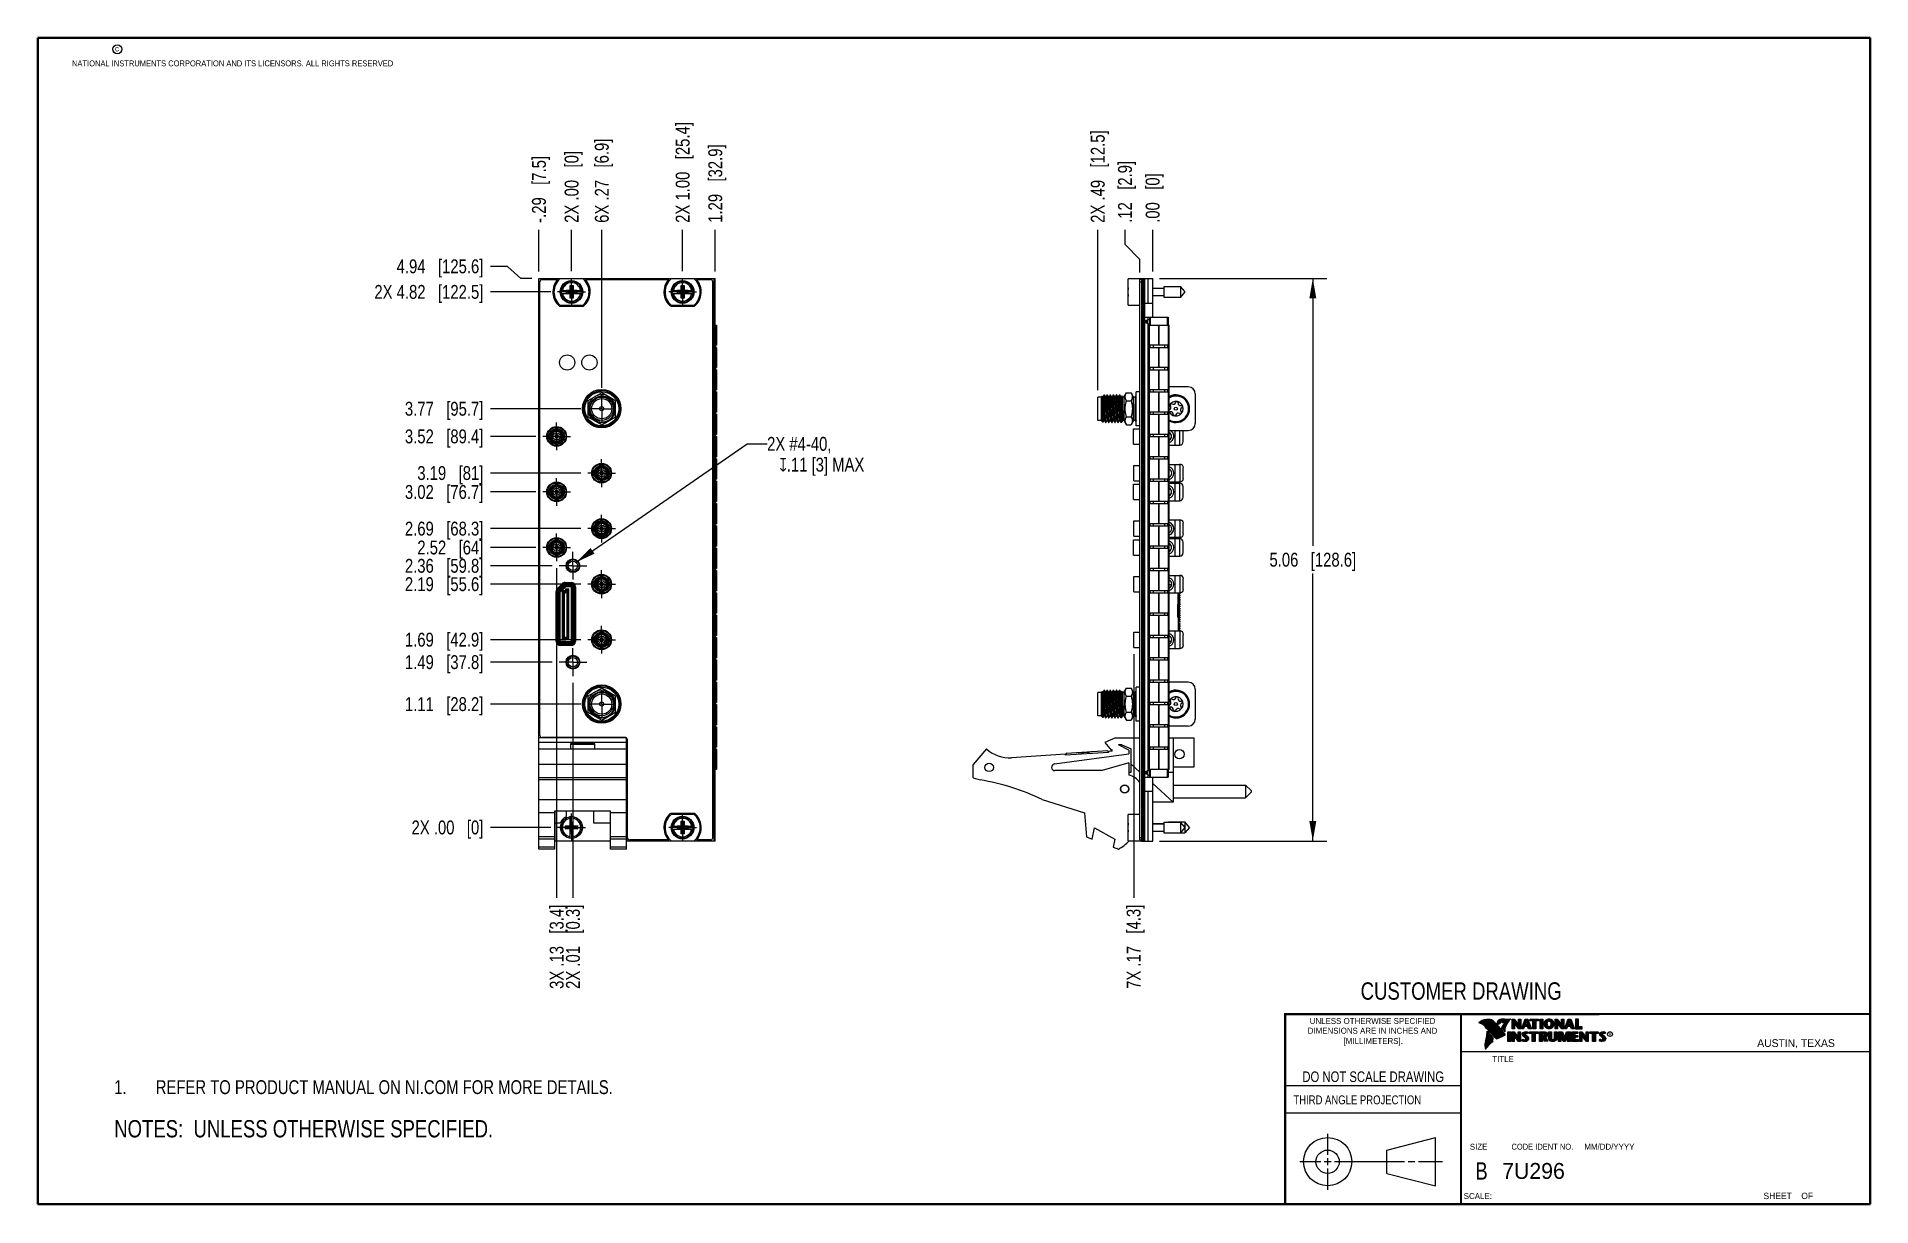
# Model space of a CAD drawing. Header units: inches. Extents: x 0.2 to 16.8, y 0.2 to 10.8.
import ezdxf

# ---------------------------------------------------------------- set-up
doc = ezdxf.new("R2010")
doc.units = ezdxf.units.IN
doc.header["$LTSCALE"] = 0.935
doc.header["$MEASUREMENT"] = 0
doc.linetypes.add('CENTER', pattern=[0.6, 0.375, -0.075, 0.075, -0.075])
doc.layers.get('0').update_dxf_attribs({"linetype": 'CONTINUOUS'})
for name, color, linetype in [('02___PRT_ALL_AXES', 7, 'CONTINUOUS'), ('DETAIL', 7, 'CONTINUOUS'), ('DIMENSIONS', 7, 'CONTINUOUS')]:
    doc.layers.add(name, color=color, linetype=linetype)
doc.styles.get("Standard").update_dxf_attribs({"font": 'txt', "width": 0.8})
doc.styles.add('TEXTSTYLE_2', font='txt')
doc.styles.add('TEXTSTYLE_3', font='txt', dxfattribs={"width": 0.95})
doc.dimstyles.new('DIMSTYLE_1', dxfattribs={"dimtxt": 0.125, "dimasz": 0.18, "dimexe": 0.125, "dimexo": 0.0625, "dimgap": 0.03125, "dimtad": 0, "dimtih": 1, "dimtoh": 1, "dimzin": 4, "dimdsep": 46, "dimtxsty": 'STANDARD', "dimblk": '_FILLED', "dimblk1": '_FILLED', "dimblk2": '_FILLED', "dimcen": 0.09, "dimadec": 0, "dimazin": 0, "dimtp": 0.01, "dimtm": 0.01, "dimtfac": 1, "dimtofl": 0, "dimtmove": 0, "dimatfit": 3, "dimldrblk": '_FILLED', "dimfxl": 1, "dimtolj": 1, "dimtzin": 4, "dimarcsym": 0})
doc.dimstyles.new('DIMSTYLE_2', dxfattribs={"dimtxt": 0.125, "dimasz": 0.18, "dimexe": 0.125, "dimexo": 0.0625, "dimgap": 0.0625, "dimtad": 0, "dimtih": 1, "dimtoh": 1, "dimzin": 4, "dimdsep": 46, "dimtxsty": 'STANDARD', "dimblk": '_FILLED', "dimblk1": '_FILLED', "dimblk2": '_FILLED', "dimcen": 0.09, "dimadec": 0, "dimazin": 0, "dimtp": 0.01, "dimtm": 0.01, "dimtfac": 1, "dimtofl": 0, "dimtmove": 0, "dimatfit": 3, "dimldrblk": '_FILLED', "dimfxl": 1, "dimtolj": 1, "dimtzin": 4, "dimarcsym": 0})
doc.dimstyles.get("Standard").update_dxf_attribs({"dimtxt": 0.125, "dimasz": 0.18, "dimexe": 0.125, "dimexo": 0.0625, "dimgap": 0.09, "dimtad": 0, "dimtih": 1, "dimtoh": 1, "dimdec": 3, "dimzin": 4, "dimdsep": 46, "dimtxsty": 'STANDARD', "dimblk": '_FILLED', "dimblk1": '_FILLED', "dimblk2": '_FILLED', "dimcen": 0.09, "dimadec": 0, "dimazin": 0, "dimtol": 1, "dimtp": 0.01, "dimtm": 0.01, "dimtfac": 1, "dimtdec": 3, "dimtofl": 0, "dimtmove": 0, "dimatfit": 3, "dimldrblk": '_FILLED', "dimfxl": 1, "dimtolj": 1, "dimtzin": 4, "dimarcsym": 0})

msp = doc.modelspace()

# ---------------------------------------------------------------- texts
at = {"color": 2, "linetype": 'CONTINUOUS', "attachment_point": 1, "line_spacing_factor": 0.9}
for s, insert, char_height, width in [('c', (0.946, 10.689), 0.053, 0.0424), ('NATIONAL INSTRUMENTS CORPORATION AND ITS LICENSORS. ALL RIGHTS RESERVED', (0.558, 10.555), 0.053, 3.0104), ('THIRD ANGLE PROJECTION', (11.556, 1.238), 0.08, 1.408)]:
    msp.add_mtext(s, dxfattribs=dict(at, insert=insert, char_height=char_height, width=width))
at = {"color": 7, "linetype": 'CONTINUOUS', "attachment_point": 2, "line_spacing_factor": 0.9}
for s, insert, char_height, width in [('CUSTOMER DRAWING', (13.067, 2.256), 0.15625, 2), ('DO NOT SCALE DRAWING', (12.275, 1.454), 0.095, 1.52), ('B', (13.25, 0.636), 0.156, 0.125)]:
    msp.add_mtext(s, dxfattribs=dict(at, insert=insert, char_height=char_height, width=width))
at = {"color": 2, "linetype": 'CONTINUOUS', "line_spacing_factor": 0.9}
for s, insert, char_height, width, attachment_point, style in [('DIMENSIONS ARE IN INCHES AND', (12.269, 1.847), 0.05325, 1.49111, 2, 'TEXTSTYLE_2'), ('UNLESS OTHERWISE SPECIFIED', (12.269, 1.935), 0.05325, 1.3846, 2, 'TEXTSTYLE_2'), ('[MILLIMETERS].', (12.275, 1.755), 0.05325, 0.74556, 2, 'TEXTSTYLE_2'), ('R', (14.397, 1.8), 0.0217, 0.02174, 1, 'TEXTSTYLE_2'), ('AUSTIN, TEXAS', (15.733, 1.744), 0.06962, 0.90502, 1, 'TEXTSTYLE_2'), ('TITLE', (13.347, 1.593), 0.0533, 0.26627, 1, 'TEXTSTYLE_2'), ('SIZE', (13.145, 0.803), 0.0533, 0.21302, 1, 'TEXTSTYLE_2'), ('CODE IDENT NO.', (13.798, 0.803), 0.05325, 0.70828, 2, 'TEXTSTYLE_3'), ('MM/DD/YYYY', (14.176, 0.803), 0.0533, 0.53254, 1, 'TEXTSTYLE_2'), ('SCALE:', (13.09, 0.359), 0.0533, 0.31952, 1, 'TEXTSTYLE_2'), ('SHEET    OF', (15.789, 0.362), 0.05726, 0.62988, 1, 'TEXTSTYLE_2')]:
    msp.add_mtext(s, dxfattribs=dict(at, insert=insert, char_height=char_height, width=width, attachment_point=attachment_point, style=style))
at = {"color": 7, "linetype": 'CONTINUOUS', "insert": (13.436, 0.63), "char_height": 0.1432, "width": 0.71578, "attachment_point": 1, "line_spacing_factor": 0.9, "style": 'TEXTSTYLE_2'}
msp.add_mtext('7U296', dxfattribs=at)
at = {"layer": 'DETAIL', "color": 2, "linetype": 'CONTINUOUS', "insert": (6.817, 7.166), "char_height": 0.125, "width": 1.57708, "attachment_point": 1, "line_spacing_factor": 0.9}
msp.add_mtext('2X #4-40,\\P   \\Fgdt;{\\Fgdt;x}\\Ftxt;.11 [3] MAX', dxfattribs=at)

# ---------------------------------------------------------------- blocks, each defined once
blk = doc.blocks.new('CUSTOM_NOTE_BL0', base_point=(3.675, 1.312))
at = {"color": 2, "linetype": 'CONTINUOUS', "width": 0.8}
for s, p in [('1.', (0.938, 1.25)), ('REFER TO PRODUCT MANUAL ON NI.COM FOR MORE DETAILS.', (1.312, 1.25))]:
    blk.add_text(s, height=0.125, dxfattribs=at).set_placement(p)
blk = doc.blocks.new('*D0')
at = {"layer": 'DIMENSIONS', "color": 2, "linetype": 'CONTINUOUS'}
blk.add_line((5.141, 4.761), (4.325, 4.761), dxfattribs=at)
at = {"layer": 'DIMENSIONS', "color": 2, "linetype": 'CONTINUOUS', "insert": (4.262, 4.823), "char_height": 0.125, "width": 1.125, "attachment_point": 3, "line_spacing_factor": 0.9}
blk.add_mtext('1.11{\\Ftxt.shx;\\W1.000000;\\H0.125000; }[28.2]', dxfattribs=at)
blk = doc.blocks.new('_FILLED')
at = {"color": 0, "linetype": 'BYBLOCK'}
blk.add_solid([(0, 0), (-1, 0.174), (-1, -0.174)], dxfattribs=at)
blk = doc.blocks.new('*D1')
at = {"layer": 'DIMENSIONS', "color": 2, "linetype": 'CONTINUOUS'}
blk.add_line((4.869, 3.65), (4.325, 3.65), dxfattribs=at)
at = {"layer": 'DIMENSIONS', "color": 2, "linetype": 'CONTINUOUS', "insert": (4.262, 3.713), "char_height": 0.125, "width": 1.025, "attachment_point": 3, "line_spacing_factor": 0.9}
blk.add_mtext('2X .00{\\Ftxt.shx;\\W1.000000;\\H0.125000; }[0]', dxfattribs=at)
blk = doc.blocks.new('*D2')
at = {"layer": 'DIMENSIONS', "color": 2, "linetype": 'CONTINUOUS'}
blk.add_line((4.881, 5.138), (4.325, 5.138), dxfattribs=at)
at = {"layer": 'DIMENSIONS', "color": 2, "linetype": 'CONTINUOUS', "insert": (4.262, 5.201), "char_height": 0.125, "width": 1.125, "attachment_point": 3, "line_spacing_factor": 0.9}
blk.add_mtext('1.49{\\Ftxt.shx;\\W1.000000;\\H0.125000; }[37.8]', dxfattribs=at)
blk = doc.blocks.new('*D3')
at = {"layer": 'DIMENSIONS', "color": 2, "linetype": 'CONTINUOUS'}
blk.add_line((4.881, 6.006), (4.325, 6.006), dxfattribs=at)
at = {"layer": 'DIMENSIONS', "color": 2, "linetype": 'CONTINUOUS', "insert": (4.262, 6.068), "char_height": 0.125, "width": 1.125, "attachment_point": 3, "line_spacing_factor": 0.9}
blk.add_mtext('2.36{\\Ftxt.shx;\\W1.000000;\\H0.125000; }[59.8]', dxfattribs=at)
blk = doc.blocks.new('*D4')
at = {"layer": 'DIMENSIONS', "color": 2, "linetype": 'CONTINUOUS'}
blk.add_line((4.735, 6.171), (4.325, 6.171), dxfattribs=at)
at = {"layer": 'DIMENSIONS', "color": 2, "linetype": 'CONTINUOUS', "insert": (4.262, 6.233), "char_height": 0.125, "width": 0.925, "attachment_point": 3, "line_spacing_factor": 0.9}
blk.add_mtext('2.52{\\Ftxt.shx;\\W1.000000;\\H0.125000; }[64]', dxfattribs=at)
blk = doc.blocks.new('*D5')
at = {"layer": 'DIMENSIONS', "color": 2, "linetype": 'CONTINUOUS'}
blk.add_line((4.735, 6.671), (4.325, 6.671), dxfattribs=at)
at = {"layer": 'DIMENSIONS', "color": 2, "linetype": 'CONTINUOUS', "insert": (4.262, 6.733), "char_height": 0.125, "width": 1.125, "attachment_point": 3, "line_spacing_factor": 0.9}
blk.add_mtext('3.02{\\Ftxt.shx;\\W1.000000;\\H0.125000; }[76.7]', dxfattribs=at)
blk = doc.blocks.new('*D6')
at = {"layer": 'DIMENSIONS', "color": 2, "linetype": 'CONTINUOUS'}
blk.add_line((4.735, 7.171), (4.325, 7.171), dxfattribs=at)
at = {"layer": 'DIMENSIONS', "color": 2, "linetype": 'CONTINUOUS', "insert": (4.262, 7.233), "char_height": 0.125, "width": 1.125, "attachment_point": 3, "line_spacing_factor": 0.9}
blk.add_mtext('3.52{\\Ftxt.shx;\\W1.000000;\\H0.125000; }[89.4]', dxfattribs=at)
blk = doc.blocks.new('*D7')
at = {"layer": 'DIMENSIONS', "color": 2, "linetype": 'CONTINUOUS'}
blk.add_line((5.141, 7.42), (4.325, 7.42), dxfattribs=at)
at = {"layer": 'DIMENSIONS', "color": 2, "linetype": 'CONTINUOUS', "insert": (4.262, 7.482), "char_height": 0.125, "width": 1.125, "attachment_point": 3, "line_spacing_factor": 0.9}
blk.add_mtext('3.77{\\Ftxt.shx;\\W1.000000;\\H0.125000; }[95.7]', dxfattribs=at)
blk = doc.blocks.new('*D8')
at = {"layer": 'DIMENSIONS', "color": 2, "linetype": 'CONTINUOUS'}
blk.add_line((4.869, 8.471), (4.325, 8.471), dxfattribs=at)
at = {"layer": 'DIMENSIONS', "color": 2, "linetype": 'CONTINUOUS', "insert": (4.262, 8.534), "char_height": 0.125, "width": 1.525, "attachment_point": 3, "line_spacing_factor": 0.9}
blk.add_mtext('2X 4.82{\\Ftxt.shx;\\W1.000000;\\H0.125000; }[122.5]', dxfattribs=at)
blk = doc.blocks.new('*D9')
at = {"layer": 'DIMENSIONS', "color": 2, "linetype": 'CONTINUOUS'}
for p, q in [((4.478, 8.701), (4.325, 8.701)), ((4.6, 8.593), (4.478, 8.701)), ((4.7, 8.593), (4.6, 8.593))]:
    blk.add_line(p, q, dxfattribs=at)
at = {"layer": 'DIMENSIONS', "color": 2, "linetype": 'CONTINUOUS', "insert": (4.262, 8.764), "char_height": 0.125, "width": 1.225, "attachment_point": 3, "line_spacing_factor": 0.9}
blk.add_mtext('4.94{\\Ftxt.shx;\\W1.000000;\\H0.125000; }[125.6]', dxfattribs=at)
blk = doc.blocks.new('*D10')
at = {"layer": 'DIMENSIONS', "color": 2, "linetype": 'CONTINUOUS'}
blk.add_line((5.14, 6.84), (4.325, 6.84), dxfattribs=at)
at = {"layer": 'DIMENSIONS', "color": 2, "linetype": 'CONTINUOUS', "insert": (4.262, 6.903), "char_height": 0.125, "width": 0.925, "attachment_point": 3, "line_spacing_factor": 0.9}
blk.add_mtext('3.19{\\Ftxt.shx;\\W1.000000;\\H0.125000; }[81]', dxfattribs=at)
blk = doc.blocks.new('*D11')
at = {"layer": 'DIMENSIONS', "color": 2, "linetype": 'CONTINUOUS'}
blk.add_line((5.14, 6.34), (4.325, 6.34), dxfattribs=at)
at = {"layer": 'DIMENSIONS', "color": 2, "linetype": 'CONTINUOUS', "insert": (4.262, 6.403), "char_height": 0.125, "width": 1.125, "attachment_point": 3, "line_spacing_factor": 0.9}
blk.add_mtext('2.69{\\Ftxt.shx;\\W1.000000;\\H0.125000; }[68.3]', dxfattribs=at)
blk = doc.blocks.new('*D12')
at = {"layer": 'DIMENSIONS', "color": 2, "linetype": 'CONTINUOUS'}
blk.add_line((5.14, 5.84), (4.325, 5.84), dxfattribs=at)
at = {"layer": 'DIMENSIONS', "color": 2, "linetype": 'CONTINUOUS', "insert": (4.262, 5.903), "char_height": 0.125, "width": 1.125, "attachment_point": 3, "line_spacing_factor": 0.9}
blk.add_mtext('2.19{\\Ftxt.shx;\\W1.000000;\\H0.125000; }[55.6]', dxfattribs=at)
blk = doc.blocks.new('*D13')
at = {"layer": 'DIMENSIONS', "color": 2, "linetype": 'CONTINUOUS'}
blk.add_line((5.14, 5.34), (4.325, 5.34), dxfattribs=at)
at = {"layer": 'DIMENSIONS', "color": 2, "linetype": 'CONTINUOUS', "insert": (4.262, 5.403), "char_height": 0.125, "width": 1.125, "attachment_point": 3, "line_spacing_factor": 0.9}
blk.add_mtext('1.69{\\Ftxt.shx;\\W1.000000;\\H0.125000; }[42.9]', dxfattribs=at)
blk = doc.blocks.new('*D14')
at = {"layer": 'DIMENSIONS', "color": 2, "linetype": 'CONTINUOUS'}
for p, q in [((10.04, 8.898), (10.04, 9.031)), ((10.174, 8.762), (10.04, 8.898)), ((10.174, 8.646), (10.174, 8.762))]:
    blk.add_line(p, q, dxfattribs=at)
at = {"layer": 'DIMENSIONS', "color": 2, "linetype": 'CONTINUOUS', "insert": (9.977, 9.093), "char_height": 0.125, "width": 0.925, "attachment_point": 1, "rotation": 90, "line_spacing_factor": 0.9}
blk.add_mtext('.12{\\Ftxt.shx;\\W1.000000;\\H0.125000; }[2.9]', dxfattribs=at)
blk = doc.blocks.new('*D15')
at = {"layer": 'DIMENSIONS', "color": 2, "linetype": 'CONTINUOUS'}
blk.add_line((10.289, 8.656), (10.289, 9.031), dxfattribs=at)
at = {"layer": 'DIMENSIONS', "color": 2, "linetype": 'CONTINUOUS', "insert": (10.226, 9.093), "char_height": 0.125, "width": 0.725, "attachment_point": 1, "rotation": 90, "line_spacing_factor": 0.9}
blk.add_mtext('.00{\\Ftxt.shx;\\W1.000000;\\H0.125000; }[0]', dxfattribs=at)
blk = doc.blocks.new('*D16')
at = {"layer": 'DIMENSIONS', "color": 2, "linetype": 'CONTINUOUS'}
blk.add_line((9.795, 7.587), (9.795, 9.031), dxfattribs=at)
at = {"layer": 'DIMENSIONS', "color": 2, "linetype": 'CONTINUOUS', "insert": (9.732, 9.093), "char_height": 0.125, "width": 1.325, "attachment_point": 1, "rotation": 90, "line_spacing_factor": 0.9}
blk.add_mtext('2X .49{\\Ftxt.shx;\\W1.000000;\\H0.125000; }[12.5]', dxfattribs=at)
blk = doc.blocks.new('*D17')
at = {"layer": 'DIMENSIONS', "color": 2, "linetype": 'CONTINUOUS'}
blk.add_line((10.118, 5.209), (10.118, 3.018), dxfattribs=at)
at = {"layer": 'DIMENSIONS', "color": 2, "linetype": 'CONTINUOUS', "insert": (10.055, 2.955), "char_height": 0.125, "width": 1.225, "attachment_point": 3, "rotation": 90, "line_spacing_factor": 0.9}
blk.add_mtext('7X .17{\\Ftxt.shx;\\W1.000000;\\H0.125000; }[4.3]', dxfattribs=at)
blk = doc.blocks.new('*D18')
at = {"layer": 'DIMENSIONS', "color": 2, "linetype": 'CONTINUOUS'}
for p, q in [((10.351, 8.593), (11.856, 8.593)), ((11.731, 8.593), (11.731, 6.186)), ((11.731, 3.528), (11.731, 5.936)), ((10.351, 3.528), (11.856, 3.528))]:
    blk.add_line(p, q, dxfattribs=at)
at = {"layer": 'DIMENSIONS', "color": 2, "linetype": 'CONTINUOUS', "xscale": 0.18, "yscale": 0.18, "zscale": 0.18}
for p, rotation in [((11.731, 8.593), 90), ((11.731, 3.528), 270)]:
    blk.add_blockref('_FILLED', p, dxfattribs=dict(at, rotation=rotation))
at = {"layer": 'DIMENSIONS', "color": 2, "linetype": 'CONTINUOUS', "insert": (11.731, 6.123), "char_height": 0.125, "width": 1.225, "attachment_point": 2, "line_spacing_factor": 0.9}
blk.add_mtext('5.06{\\Ftxt.shx;\\W1.000000;\\H0.125000; }[128.6]', dxfattribs=at)
blk = doc.blocks.new('*D19')
at = {"layer": 'DIMENSIONS', "color": 2, "linetype": 'CONTINUOUS'}
blk.add_line((4.762, 8.656), (4.762, 9.031), dxfattribs=at)
at = {"layer": 'DIMENSIONS', "color": 2, "linetype": 'CONTINUOUS', "insert": (4.7, 9.093), "char_height": 0.125, "width": 1.025, "attachment_point": 1, "rotation": 90, "line_spacing_factor": 0.9}
blk.add_mtext('-.29{\\Ftxt.shx;\\W1.000000;\\H0.125000; }[7.5]', dxfattribs=at)
blk = doc.blocks.new('*D20')
at = {"layer": 'DIMENSIONS', "color": 2, "linetype": 'CONTINUOUS'}
blk.add_line((5.056, 8.659), (5.056, 9.031), dxfattribs=at)
at = {"layer": 'DIMENSIONS', "color": 2, "linetype": 'CONTINUOUS', "insert": (4.994, 9.093), "char_height": 0.125, "width": 1.025, "attachment_point": 1, "rotation": 90, "line_spacing_factor": 0.9}
blk.add_mtext('2X .00{\\Ftxt.shx;\\W1.000000;\\H0.125000; }[0]', dxfattribs=at)
blk = doc.blocks.new('*D21')
at = {"layer": 'DIMENSIONS', "color": 2, "linetype": 'CONTINUOUS'}
blk.add_line((6.056, 8.659), (6.056, 9.031), dxfattribs=at)
at = {"layer": 'DIMENSIONS', "color": 2, "linetype": 'CONTINUOUS', "insert": (5.994, 9.093), "char_height": 0.125, "width": 1.425, "attachment_point": 1, "rotation": 90, "line_spacing_factor": 0.9}
blk.add_mtext('2X 1.00{\\Ftxt.shx;\\W1.000000;\\H0.125000; }[25.4]', dxfattribs=at)
blk = doc.blocks.new('*D22')
at = {"layer": 'DIMENSIONS', "color": 2, "linetype": 'CONTINUOUS'}
blk.add_line((6.35, 8.656), (6.35, 9.031), dxfattribs=at)
at = {"layer": 'DIMENSIONS', "color": 2, "linetype": 'CONTINUOUS', "insert": (6.288, 9.093), "char_height": 0.125, "width": 1.125, "attachment_point": 1, "rotation": 90, "line_spacing_factor": 0.9}
blk.add_mtext('1.29{\\Ftxt.shx;\\W1.000000;\\H0.125000; }[32.9]', dxfattribs=at)
blk = doc.blocks.new('*D23')
at = {"layer": 'DIMENSIONS', "color": 2, "linetype": 'CONTINUOUS'}
blk.add_line((5.328, 7.608), (5.328, 9.031), dxfattribs=at)
at = {"layer": 'DIMENSIONS', "color": 2, "linetype": 'CONTINUOUS', "insert": (5.266, 9.093), "char_height": 0.125, "width": 1.225, "attachment_point": 1, "rotation": 90, "line_spacing_factor": 0.9}
blk.add_mtext('6X .27{\\Ftxt.shx;\\W1.000000;\\H0.125000; }[6.9]', dxfattribs=at)
blk = doc.blocks.new('*D24')
at = {"layer": 'DIMENSIONS', "color": 2, "linetype": 'CONTINUOUS'}
blk.add_line((5.069, 4.951), (5.069, 3.018), dxfattribs=at)
at = {"layer": 'DIMENSIONS', "color": 2, "linetype": 'CONTINUOUS', "insert": (5.006, 2.955), "char_height": 0.125, "width": 1.225, "attachment_point": 3, "rotation": 90, "line_spacing_factor": 0.9}
blk.add_mtext('2X .01{\\Ftxt.shx;\\W1.000000;\\H0.125000; }[0.3]', dxfattribs=at)
blk = doc.blocks.new('*D25')
at = {"layer": 'DIMENSIONS', "color": 2, "linetype": 'CONTINUOUS'}
blk.add_line((4.922, 5.983), (4.922, 3.018), dxfattribs=at)
at = {"layer": 'DIMENSIONS', "color": 2, "linetype": 'CONTINUOUS', "insert": (4.86, 2.955), "char_height": 0.125, "width": 1.225, "attachment_point": 3, "rotation": 90, "line_spacing_factor": 0.9}
blk.add_mtext('3X .13{\\Ftxt.shx;\\W1.000000;\\H0.125000; }[3.4]', dxfattribs=at)
blk = doc.blocks.new('NOTES_HEADER_BL1', base_point=(3.1215, 0.9375))
at = {"layer": 'DETAIL', "color": 2, "linetype": 'CONTINUOUS', "width": 0.8}
blk.add_text('NOTES:  UNLESS OTHERWISE SPECIFIED.', height=0.156, dxfattribs=at).set_placement((0.9375, 0.8595))

# ---------------------------------------------------------------- dimensions: what is measured, and where the dimension line sits
at = {"layer": 'DIMENSIONS', "color": 2, "linetype": 'CONTINUOUS'}
for feature_location, offset, dtype, origin, text, picture, middle in [((6.056, 8.659), (0, 0.372), 1, (5.056, 8.596), '2X <>', '*D21', (6.056, 9.806)), ((9.795, 7.587), (0, 1.444), 1, (10.289, 7.525), '2X <>', '*D16', (9.795, 9.756)), ((5.328, 7.608), (0, 1.423), 1, (5.056, 7.545), '6X <>', '*D23', (5.328, 9.706)), ((4.762, 8.656), (0, 0.375), 1, (5.056, 8.596), '-<>', '*D19', (4.762, 9.606)), ((5.056459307, 8.658950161), (0, 0.3719), 1, (5.056459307, 8.596450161), '2X <>', '*D20', (5.056459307, 9.605850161)), ((4.869, 8.471), (-0.544, 0), 0, (4.931, 3.65), '2X <>', '*D8', (3.5, 8.471)), ((4.922, 5.983), (0, -2.965), 1, (5.056, 6.046), '3X <>', '*D25', (4.922, 2.343)), ((10.118, 5.209), (0, -2.191), 1, (10.289, 5.271), '7X <>', '*D17', (10.118, 2.343)), ((5.069, 4.951), (0, -1.933), 1, (5.056, 5.013), '2X <>', '*D24', (5.069, 2.343)), ((4.868859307, 3.650440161), (-0.5439, 0), 0, (4.931359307, 3.650440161), '2X <>', '*D1', (3.749959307, 3.650440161))]:
    dim = msp.add_ordinate_dim(feature_location=feature_location, offset=offset, dtype=dtype, origin=origin, text=text, dimstyle='DIMSTYLE_1', dxfattribs=at)
    dim.commit()
    dim.dimension.update_dxf_attribs({"geometry": picture, "text_midpoint": middle})
for feature_location, offset, dtype, origin, picture, middle in [((6.35, 8.656), (0, 0.375), 1, (5.056, 8.593), '*D22', (6.35, 9.656)), ((10.174, 8.646), (-0.134, 0.385), 0, (10.289, 8.593), '*D14', (10.04, 9.556)), ((10.288629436, 8.655850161), (0, 0.375), 1, (10.288629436, 8.593350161), '*D15', (10.288629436, 9.455850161)), ((4.7, 8.593), (-0.375, 0.108), 0, (4.762, 3.65), '*D9', (3.65, 8.701)), ((5.141, 7.42), (-0.816, 0), 0, (5.203, 3.65), '*D7', (3.7, 7.42)), ((4.735, 7.171), (-0.41, 0), 0, (4.797, 3.65), '*D6', (3.7, 7.171)), ((5.14, 6.84), (-0.815, 0), 0, (5.202, 3.65), '*D10', (3.8, 6.84)), ((4.735, 6.671), (-0.41, 0), 0, (4.797, 3.65), '*D5', (3.7, 6.671)), ((5.14, 6.34), (-0.815, 0), 0, (5.202, 3.65), '*D11', (3.7, 6.34)), ((4.735, 6.171), (-0.41, 0), 0, (4.797, 3.65), '*D4', (3.8, 6.171)), ((4.881, 6.006), (-0.556, 0), 0, (4.944, 3.65), '*D3', (3.7, 6.006)), ((5.14, 5.84), (-0.815, 0), 0, (5.202, 3.65), '*D12', (3.7, 5.84)), ((5.14, 5.34), (-0.815, 0), 0, (5.202, 3.65), '*D13', (3.7, 5.34)), ((4.881, 5.138), (-0.556, 0), 0, (4.944, 3.65), '*D2', (3.7, 5.138)), ((5.141, 4.761), (-0.816, 0), 0, (4.931, 3.65), '*D0', (3.7, 4.761))]:
    dim = msp.add_ordinate_dim(feature_location=feature_location, offset=offset, dtype=dtype, origin=origin, dimstyle='DIMSTYLE_1', dxfattribs=at)
    dim.commit()
    dim.dimension.update_dxf_attribs({"geometry": picture, "text_midpoint": middle})
dim = msp.add_linear_dim(base=(11.73069, 8.59335), p1=(10.28863, 3.52844), p2=(10.28863, 8.59335), angle=90, dimstyle='DIMSTYLE_2', dxfattribs=at)
dim.commit()
dim.dimension.update_dxf_attribs({"geometry": '*D18', "text_midpoint": (11.73069, 6.0609), "dimtype": 160})

# ---------------------------------------------------------------- linework, layer by layer
at = {"color": 7, "linetype": 'CONTINUOUS'}
for p, q in [((4.762, 3.455), (4.762, 8.593)), ((4.762, 8.593), (6.35, 8.593)), ((6.35, 3.528), (6.35, 8.593)), ((10.189, 8.593), (10.189, 3.528)), ((10.189, 8.593), (10.289, 8.593)), ((10.219, 3.528), (10.219, 8.593)), ((10.289, 8.243), (10.289, 8.593)), ((4.772, 4.479), (4.772, 8.563)), ((4.792, 8.583), (4.932, 8.583)), ((5.16, 8.59), (4.953, 8.59)), ((4.962, 8.485), (5.045, 8.485)), ((4.962, 8.458), (5.045, 8.458)), ((5.008, 8.483), (5.008, 8.46)), ((5.008, 8.483), (5.105, 8.46)), ((5.008, 8.46), (5.105, 8.483)), ((5.045, 8.483), (5.008, 8.483)), ((5.008, 8.46), (5.045, 8.46)), ((5.043, 8.414), (5.07, 8.528)), ((5.043, 8.485), (5.043, 8.528)), ((5.07, 8.414), (5.043, 8.528)), ((5.043, 8.528), (5.07, 8.528)), ((5.043, 8.414), (5.043, 8.458)), ((5.045, 8.485), (5.045, 8.483)), ((5.045, 8.46), (5.068, 8.483)), ((5.068, 8.46), (5.045, 8.483)), ((5.045, 8.46), (5.045, 8.458)), ((5.068, 8.483), (5.068, 8.485)), ((5.068, 8.485), (5.151, 8.485)), ((5.105, 8.483), (5.068, 8.483)), ((5.068, 8.458), (5.068, 8.46)), ((5.068, 8.46), (5.105, 8.46)), ((5.068, 8.458), (5.151, 8.458)), ((5.07, 8.528), (5.07, 8.485)), ((5.07, 8.458), (5.07, 8.414)), ((5.105, 8.46), (5.105, 8.483)), ((5.181, 8.583), (5.932, 8.583)), ((6.16, 8.59), (5.953, 8.59)), ((5.962, 8.485), (6.045, 8.485)), ((5.962, 8.458), (6.045, 8.458)), ((6.008, 8.483), (6.008, 8.46)), ((6.008, 8.46), (6.105, 8.483)), ((6.045, 8.483), (6.008, 8.483)), ((6.008, 8.483), (6.105, 8.46)), ((6.008, 8.46), (6.045, 8.46)), ((6.043, 8.414), (6.07, 8.528)), ((6.043, 8.485), (6.043, 8.528)), ((6.07, 8.414), (6.043, 8.528)), ((6.043, 8.528), (6.07, 8.528)), ((6.043, 8.414), (6.043, 8.458)), ((6.045, 8.485), (6.045, 8.483)), ((6.045, 8.46), (6.068, 8.483)), ((6.068, 8.46), (6.045, 8.483)), ((6.045, 8.46), (6.045, 8.458)), ((6.068, 8.483), (6.068, 8.485)), ((6.068, 8.485), (6.151, 8.485)), ((6.105, 8.483), (6.068, 8.483)), ((6.068, 8.458), (6.068, 8.46)), ((6.068, 8.46), (6.105, 8.46)), ((6.068, 8.458), (6.151, 8.458)), ((6.07, 8.528), (6.07, 8.485)), ((6.07, 8.458), (6.07, 8.414)), ((6.105, 8.46), (6.105, 8.483)), ((6.181, 8.583), (6.308, 8.583)), ((6.328, 3.558), (6.328, 8.563)), ((10.067, 8.485), (10.069, 8.485)), ((10.069, 8.458), (10.067, 8.458)), ((10.069, 8.353), (10.069, 8.59)), ((10.189, 8.59), (10.069, 8.59)), ((10.174, 3.538), (10.174, 8.583)), ((10.189, 8.583), (10.174, 8.583)), ((10.289, 8.506), (10.392, 8.506)), ((10.392, 8.436), (10.289, 8.436)), ((10.392, 8.422), (10.392, 8.521)), ((10.392, 8.521), (10.54, 8.521)), ((10.54, 8.521), (10.54, 8.422)), ((10.582, 8.471), (10.54, 8.521)), ((10.54, 8.422), (10.582, 8.471)), ((4.949, 8.343), (5.164, 8.343)), ((4.953, 8.353), (5.16, 8.353)), ((5.07, 8.414), (5.043, 8.414)), ((5.949, 8.343), (6.164, 8.343)), ((5.953, 8.353), (6.16, 8.353)), ((6.07, 8.414), (6.043, 8.414)), ((10.069, 8.353), (10.174, 8.353)), ((10.289, 8.368), (10.219, 8.368)), ((10.54, 8.422), (10.392, 8.422)), ((6.35, 8.173), (6.361, 8.173)), ((6.361, 7.991), (6.361, 8.173)), ((10.219, 8.243), (10.429, 8.243)), ((10.229, 8.19), (10.229, 8.217)), ((10.241, 8.206), (10.229, 8.217)), ((10.229, 8.19), (10.241, 8.201)), ((10.241, 8.223), (10.242, 8.224)), ((10.241, 8.223), (10.241, 8.184)), ((10.241, 8.184), (10.242, 8.183)), ((10.242, 8.183), (10.242, 8.224)), ((10.242, 8.224), (10.259, 8.224)), ((10.242, 8.183), (10.259, 8.183)), ((10.25, 4.173), (10.25, 8.173)), ((10.25, 8.173), (10.438, 8.173)), ((10.259, 8.243), (10.259, 8.173)), ((10.429, 8.243), (10.429, 8.173)), ((10.438, 4.173), (10.438, 8.173)), ((6.353, 7.991), (6.353, 7.972)), ((6.361, 7.991), (6.353, 7.991)), ((6.353, 7.972), (6.361, 7.972)), ((6.361, 7.79), (6.361, 7.972)), ((10.264, 7.991), (10.264, 7.972)), ((10.423, 7.991), (10.264, 7.991)), ((10.264, 7.972), (10.423, 7.972)), ((10.293, 7.991), (10.293, 7.972)), ((10.394, 7.991), (10.394, 7.972)), ((10.423, 7.991), (10.423, 7.972)), ((6.353, 7.79), (6.353, 7.771)), ((6.361, 7.79), (6.353, 7.79)), ((6.353, 7.771), (6.361, 7.771)), ((6.361, 7.59), (6.361, 7.771)), ((10.264, 7.79), (10.264, 7.771)), ((10.423, 7.79), (10.264, 7.79)), ((10.264, 7.771), (10.423, 7.771)), ((10.293, 7.79), (10.293, 7.771)), ((10.394, 7.79), (10.394, 7.771)), ((10.423, 7.79), (10.423, 7.771)), ((5.328, 7.564), (5.203, 7.492)), ((5.203, 7.492), (5.203, 7.348)), ((5.453, 7.492), (5.328, 7.564)), ((5.453, 7.348), (5.453, 7.492)), ((6.353, 7.59), (6.353, 7.571)), ((6.361, 7.59), (6.353, 7.59)), ((6.353, 7.571), (6.361, 7.571)), ((6.361, 7.389), (6.361, 7.571)), ((9.795, 7.315), (9.795, 7.525)), ((9.825, 7.525), (9.795, 7.525)), ((9.825, 7.525), (9.833, 7.532)), ((9.825, 7.525), (9.825, 7.315)), ((9.836, 7.527), (9.833, 7.532)), ((9.833, 7.532), (9.833, 7.532)), ((9.851, 7.545), (9.853, 7.545)), ((9.851, 7.545), (9.851, 7.545)), ((9.864, 7.527), (9.853, 7.545)), ((9.853, 7.545), (9.853, 7.545)), ((9.878, 7.545), (9.868, 7.527)), ((9.878, 7.545), (9.879, 7.545)), ((9.879, 7.545), (9.881, 7.545)), ((9.891, 7.527), (9.881, 7.545)), ((9.881, 7.545), (9.881, 7.545)), ((9.906, 7.545), (9.896, 7.527)), ((9.906, 7.545), (9.909, 7.545)), ((9.906, 7.545), (9.906, 7.545)), ((9.919, 7.527), (9.909, 7.545)), ((9.909, 7.545), (9.909, 7.545)), ((9.934, 7.545), (9.924, 7.527)), ((9.934, 7.545), (9.937, 7.545)), ((9.934, 7.545), (9.934, 7.545)), ((9.947, 7.527), (9.937, 7.545)), ((9.937, 7.545), (9.937, 7.545)), ((9.962, 7.545), (9.952, 7.527)), ((9.962, 7.545), (9.964, 7.545)), ((9.962, 7.545), (9.962, 7.545)), ((9.965, 7.545), (9.964, 7.545)), ((9.975, 7.527), (9.965, 7.545)), ((9.99, 7.545), (9.979, 7.527)), ((9.99, 7.545), (9.992, 7.545)), ((9.99, 7.545), (9.99, 7.545)), ((10.003, 7.527), (9.992, 7.545)), ((9.992, 7.545), (9.992, 7.545)), ((10.012, 7.535), (10.007, 7.527)), ((10.018, 7.525), (10.012, 7.535)), ((10.012, 7.535), (10.012, 7.535)), ((10.018, 7.315), (10.018, 7.525)), ((10.03, 7.525), (10.018, 7.525)), ((10.03, 7.525), (10.053, 7.564)), ((10.03, 7.525), (10.03, 7.315)), ((10.053, 7.564), (10.094, 7.564)), ((10.053, 7.492), (10.094, 7.492)), ((10.117, 7.525), (10.094, 7.564)), ((10.117, 7.315), (10.117, 7.525)), ((10.13, 7.525), (10.117, 7.525)), ((10.13, 7.525), (10.14, 7.542)), ((10.13, 7.525), (10.13, 7.315)), ((10.141, 7.468), (10.131, 7.461)), ((10.141, 7.54), (10.14, 7.542)), ((10.14, 7.542), (10.14, 7.542)), ((10.141, 7.52), (10.141, 7.521)), ((10.141, 7.468), (10.141, 7.466)), ((10.264, 7.59), (10.264, 7.571)), ((10.423, 7.59), (10.264, 7.59)), ((10.264, 7.571), (10.423, 7.571)), ((10.293, 7.59), (10.293, 7.571)), ((10.394, 7.59), (10.394, 7.571)), ((10.423, 7.59), (10.423, 7.571)), ((5.203, 7.348), (5.328, 7.276)), ((5.328, 7.276), (5.453, 7.348)), ((6.353, 7.389), (6.353, 7.37)), ((6.361, 7.389), (6.353, 7.389)), ((6.353, 7.37), (6.361, 7.37)), ((6.361, 7.188), (6.361, 7.37)), ((9.825, 7.315), (9.795, 7.315)), ((9.825, 7.315), (9.841, 7.299)), ((9.842, 7.299), (9.841, 7.299)), ((9.842, 7.299), (9.85, 7.313)), ((9.854, 7.313), (9.865, 7.295)), ((9.865, 7.295), (9.867, 7.295)), ((9.865, 7.295), (9.865, 7.295)), ((9.867, 7.295), (9.878, 7.313)), ((9.867, 7.295), (9.867, 7.295)), ((9.882, 7.313), (9.892, 7.295)), ((9.892, 7.295), (9.893, 7.295)), ((9.893, 7.295), (9.895, 7.295)), ((9.895, 7.295), (9.905, 7.313)), ((9.895, 7.295), (9.895, 7.295)), ((9.91, 7.313), (9.92, 7.295)), ((9.92, 7.295), (9.923, 7.295)), ((9.92, 7.295), (9.92, 7.295)), ((9.923, 7.295), (9.933, 7.313)), ((9.923, 7.295), (9.923, 7.295)), ((9.938, 7.313), (9.948, 7.295)), ((9.948, 7.295), (9.95, 7.295)), ((9.948, 7.295), (9.948, 7.295)), ((9.951, 7.295), (9.95, 7.295)), ((9.951, 7.295), (9.961, 7.313)), ((9.966, 7.313), (9.976, 7.295)), ((9.976, 7.295), (9.978, 7.295)), ((9.976, 7.295), (9.976, 7.295)), ((9.979, 7.295), (9.978, 7.295)), ((9.979, 7.295), (9.989, 7.313)), ((9.993, 7.313), (10.004, 7.295)), ((10.004, 7.295), (10.006, 7.295)), ((10.004, 7.295), (10.004, 7.295)), ((10.018, 7.315), (10.006, 7.295)), ((10.006, 7.295), (10.016, 7.313)), ((10.006, 7.295), (10.006, 7.295)), ((10.03, 7.315), (10.018, 7.315)), ((10.03, 7.315), (10.053, 7.276)), ((10.053, 7.348), (10.094, 7.348)), ((10.053, 7.276), (10.094, 7.276)), ((10.117, 7.315), (10.094, 7.276)), ((10.13, 7.315), (10.117, 7.315)), ((10.13, 7.315), (10.133, 7.31)), ((10.133, 7.31), (10.133, 7.31)), ((10.14, 7.313), (10.141, 7.31)), ((10.264, 7.389), (10.264, 7.37)), ((10.423, 7.389), (10.264, 7.389)), ((10.264, 7.37), (10.423, 7.37)), ((10.293, 7.389), (10.293, 7.37)), ((10.394, 7.389), (10.394, 7.37)), ((10.423, 7.389), (10.423, 7.37)), ((4.843, 7.194), (4.843, 7.148)), ((4.874, 7.174), (4.879, 7.173)), ((4.874, 7.173), (4.875, 7.172)), ((4.879, 7.173), (4.877, 7.173)), ((4.882, 7.145), (4.886, 7.147)), ((4.882, 7.144), (4.883, 7.145)), ((4.885, 7.201), (4.885, 7.2)), ((4.885, 7.201), (4.888, 7.198)), ((4.886, 7.147), (4.885, 7.146)), ((4.888, 7.198), (4.887, 7.199)), ((4.896, 7.25), (4.949, 7.25)), ((4.904, 7.126), (4.907, 7.13)), ((4.905, 7.126), (4.906, 7.127)), ((4.906, 7.173), (4.913, 7.173)), ((4.906, 7.168), (4.913, 7.168)), ((4.907, 7.13), (4.906, 7.128)), ((4.909, 7.217), (4.909, 7.216)), ((4.91, 7.217), (4.911, 7.213)), ((4.911, 7.213), (4.91, 7.214)), ((4.92, 7.18), (4.92, 7.187)), ((4.92, 7.155), (4.92, 7.162)), ((4.925, 7.18), (4.925, 7.187)), ((4.925, 7.155), (4.925, 7.162)), ((4.931, 7.173), (4.938, 7.173)), ((4.931, 7.168), (4.938, 7.168)), ((4.934, 7.124), (4.934, 7.129)), ((4.934, 7.129), (4.934, 7.127)), ((4.935, 7.125), (4.935, 7.126)), ((4.939, 7.216), (4.938, 7.215)), ((4.94, 7.215), (4.938, 7.212)), ((4.938, 7.212), (4.938, 7.213)), ((4.959, 7.14), (4.956, 7.143)), ((4.956, 7.143), (4.958, 7.143)), ((4.963, 7.197), (4.959, 7.195)), ((4.959, 7.195), (4.96, 7.196)), ((4.96, 7.141), (4.959, 7.142)), ((4.962, 7.197), (4.961, 7.197)), ((4.97, 7.168), (4.966, 7.169)), ((4.966, 7.169), (4.967, 7.169)), ((4.97, 7.169), (4.969, 7.169)), ((6.353, 7.188), (6.353, 7.169)), ((6.361, 7.188), (6.353, 7.188)), ((6.353, 7.169), (6.361, 7.169)), ((6.361, 6.987), (6.361, 7.169)), ((10.117, 7.102), (10.117, 7.24)), ((10.117, 7.24), (10.174, 7.24)), ((10.264, 7.188), (10.264, 7.169)), ((10.423, 7.188), (10.264, 7.188)), ((10.264, 7.169), (10.423, 7.169)), ((10.293, 7.188), (10.293, 7.169)), ((10.394, 7.188), (10.394, 7.169)), ((10.423, 7.188), (10.423, 7.169)), ((10.489, 7.223), (10.489, 7.092)), ((10.532, 7.223), (10.532, 7.092)), ((10.565, 7.124), (10.565, 7.218)), ((4.949, 7.092), (4.896, 7.092)), ((6.353, 6.987), (6.353, 6.968)), ((6.361, 6.987), (6.353, 6.987)), ((6.353, 6.968), (6.361, 6.968)), ((6.361, 6.786), (6.361, 6.968)), ((10.117, 7.102), (10.174, 7.102)), ((10.264, 6.987), (10.264, 6.968)), ((10.423, 6.987), (10.264, 6.987)), ((10.264, 6.968), (10.423, 6.968)), ((10.293, 6.987), (10.293, 6.968)), ((10.394, 6.987), (10.394, 6.968)), ((10.423, 6.987), (10.423, 6.968)), ((10.438, 7.092), (10.533, 7.092)), ((5.248, 6.864), (5.248, 6.817)), ((5.279, 6.843), (5.284, 6.843)), ((5.279, 6.842), (5.28, 6.842)), ((5.284, 6.843), (5.282, 6.842)), ((5.287, 6.815), (5.291, 6.816)), ((5.287, 6.814), (5.288, 6.814)), ((5.29, 6.871), (5.293, 6.868)), ((5.29, 6.87), (5.29, 6.869)), ((5.291, 6.816), (5.29, 6.815)), ((5.293, 6.868), (5.292, 6.868)), ((5.301, 6.919), (5.353, 6.919)), ((5.31, 6.796), (5.312, 6.8)), ((5.311, 6.843), (5.318, 6.843)), ((5.311, 6.838), (5.318, 6.838)), ((5.311, 6.795), (5.311, 6.796)), ((5.312, 6.8), (5.312, 6.798)), ((5.314, 6.887), (5.314, 6.885)), ((5.315, 6.887), (5.316, 6.883)), ((5.316, 6.883), (5.315, 6.884)), ((5.325, 6.849), (5.325, 6.857)), ((5.325, 6.824), (5.325, 6.831)), ((5.33, 6.849), (5.33, 6.857)), ((5.33, 6.824), (5.33, 6.831)), ((5.336, 6.843), (5.344, 6.843)), ((5.336, 6.838), (5.344, 6.838)), ((5.339, 6.794), (5.339, 6.798)), ((5.339, 6.798), (5.339, 6.797)), ((5.34, 6.794), (5.34, 6.795)), ((5.345, 6.885), (5.343, 6.881)), ((5.344, 6.885), (5.343, 6.884)), ((5.343, 6.881), (5.343, 6.883)), ((5.364, 6.81), (5.361, 6.813)), ((5.361, 6.813), (5.363, 6.812)), ((5.368, 6.866), (5.364, 6.864)), ((5.364, 6.864), (5.365, 6.865)), ((5.365, 6.811), (5.364, 6.811)), ((5.367, 6.867), (5.366, 6.867)), ((5.371, 6.838), (5.372, 6.838)), ((5.375, 6.837), (5.371, 6.838)), ((5.375, 6.838), (5.374, 6.839)), ((6.353, 6.786), (6.353, 6.767)), ((6.361, 6.786), (6.353, 6.786)), ((10.118, 6.771), (10.118, 6.909)), ((10.118, 6.909), (10.174, 6.909)), ((10.264, 6.786), (10.264, 6.767)), ((10.423, 6.786), (10.264, 6.786)), ((10.293, 6.786), (10.293, 6.767)), ((10.394, 6.786), (10.394, 6.767)), ((10.423, 6.786), (10.423, 6.767)), ((10.438, 6.919), (10.534, 6.919)), ((10.49, 6.919), (10.49, 6.762)), ((10.533, 6.919), (10.533, 6.762)), ((10.565, 6.793), (10.565, 6.888)), ((4.843, 6.694), (4.843, 6.648)), ((4.874, 6.674), (4.879, 6.673)), ((4.874, 6.673), (4.875, 6.672)), ((4.879, 6.673), (4.877, 6.673)), ((4.882, 6.645), (4.886, 6.647)), ((4.882, 6.644), (4.883, 6.645)), ((4.885, 6.701), (4.885, 6.7)), ((4.885, 6.701), (4.888, 6.698)), ((4.886, 6.647), (4.885, 6.646)), ((4.888, 6.698), (4.887, 6.699)), ((4.896, 6.75), (4.949, 6.75)), ((4.904, 6.626), (4.907, 6.63)), ((4.905, 6.626), (4.906, 6.627)), ((4.906, 6.673), (4.913, 6.673)), ((4.906, 6.668), (4.913, 6.668)), ((4.907, 6.63), (4.906, 6.628)), ((4.909, 6.717), (4.909, 6.716)), ((4.91, 6.717), (4.911, 6.713)), ((4.911, 6.713), (4.91, 6.714)), ((4.92, 6.68), (4.92, 6.687)), ((4.92, 6.655), (4.92, 6.662)), ((4.925, 6.68), (4.925, 6.687)), ((4.925, 6.655), (4.925, 6.662)), ((4.931, 6.673), (4.938, 6.673)), ((4.931, 6.668), (4.938, 6.668)), ((4.934, 6.624), (4.934, 6.629)), ((4.934, 6.629), (4.934, 6.627)), ((4.935, 6.625), (4.935, 6.626)), ((4.939, 6.716), (4.938, 6.715)), ((4.94, 6.715), (4.938, 6.712)), ((4.938, 6.712), (4.938, 6.713)), ((4.959, 6.64), (4.956, 6.643)), ((4.956, 6.643), (4.958, 6.643)), ((4.963, 6.697), (4.959, 6.695)), ((4.959, 6.695), (4.96, 6.696)), ((4.96, 6.641), (4.959, 6.642)), ((4.962, 6.697), (4.961, 6.697)), ((4.97, 6.668), (4.966, 6.669)), ((4.966, 6.669), (4.967, 6.669)), ((4.97, 6.669), (4.969, 6.669)), ((5.353, 6.762), (5.301, 6.762)), ((6.353, 6.767), (6.361, 6.767)), ((6.361, 6.585), (6.361, 6.767)), ((10.117, 6.602), (10.117, 6.74)), ((10.117, 6.74), (10.174, 6.74)), ((10.118, 6.771), (10.174, 6.771)), ((10.264, 6.767), (10.423, 6.767)), ((10.438, 6.762), (10.534, 6.762)), ((10.438, 6.75), (10.533, 6.75)), ((10.489, 6.75), (10.489, 6.592)), ((10.532, 6.75), (10.532, 6.592)), ((10.565, 6.624), (10.565, 6.718)), ((4.949, 6.592), (4.896, 6.592)), ((6.361, 6.585), (6.353, 6.585)), ((6.353, 6.585), (6.353, 6.566)), ((6.353, 6.566), (6.361, 6.566)), ((6.361, 6.384), (6.361, 6.566)), ((10.117, 6.602), (10.174, 6.602)), ((10.264, 6.585), (10.264, 6.566)), ((10.423, 6.585), (10.264, 6.585)), ((10.264, 6.566), (10.423, 6.566)), ((10.293, 6.585), (10.293, 6.566)), ((10.394, 6.585), (10.394, 6.566)), ((10.423, 6.585), (10.423, 6.566)), ((10.438, 6.592), (10.533, 6.592)), ((5.248, 6.364), (5.248, 6.317)), ((5.279, 6.343), (5.284, 6.343)), ((5.279, 6.342), (5.28, 6.342)), ((5.284, 6.343), (5.282, 6.342)), ((5.287, 6.315), (5.291, 6.316)), ((5.287, 6.314), (5.288, 6.314)), ((5.29, 6.371), (5.293, 6.368)), ((5.29, 6.37), (5.29, 6.369)), ((5.291, 6.316), (5.29, 6.315)), ((5.293, 6.368), (5.292, 6.368)), ((5.301, 6.419), (5.353, 6.419)), ((5.31, 6.296), (5.312, 6.3)), ((5.311, 6.343), (5.318, 6.343)), ((5.311, 6.338), (5.318, 6.338)), ((5.311, 6.295), (5.311, 6.296)), ((5.312, 6.3), (5.312, 6.298)), ((5.314, 6.387), (5.314, 6.385)), ((5.315, 6.387), (5.316, 6.383)), ((5.316, 6.383), (5.315, 6.384)), ((5.325, 6.349), (5.325, 6.357)), ((5.325, 6.324), (5.325, 6.331)), ((5.33, 6.349), (5.33, 6.357)), ((5.33, 6.324), (5.33, 6.331)), ((5.336, 6.343), (5.344, 6.343)), ((5.336, 6.338), (5.344, 6.338)), ((5.339, 6.294), (5.339, 6.298)), ((5.339, 6.298), (5.339, 6.297)), ((5.34, 6.294), (5.34, 6.295)), ((5.345, 6.385), (5.343, 6.381)), ((5.344, 6.385), (5.343, 6.384)), ((5.343, 6.381), (5.343, 6.383)), ((5.361, 6.313), (5.363, 6.312)), ((5.364, 6.31), (5.361, 6.313)), ((5.368, 6.366), (5.364, 6.364)), ((5.364, 6.364), (5.365, 6.365)), ((5.365, 6.311), (5.364, 6.311)), ((5.367, 6.367), (5.366, 6.367)), ((5.371, 6.338), (5.372, 6.338)), ((5.375, 6.337), (5.371, 6.338)), ((5.375, 6.338), (5.374, 6.339)), ((6.361, 6.384), (6.353, 6.384)), ((6.353, 6.384), (6.353, 6.365)), ((6.353, 6.365), (6.361, 6.365)), ((6.361, 6.183), (6.361, 6.365)), ((10.118, 6.271), (10.118, 6.409)), ((10.118, 6.409), (10.174, 6.409)), ((10.264, 6.384), (10.264, 6.365)), ((10.423, 6.384), (10.264, 6.384)), ((10.264, 6.365), (10.423, 6.365)), ((10.293, 6.384), (10.293, 6.365)), ((10.394, 6.384), (10.394, 6.365)), ((10.423, 6.384), (10.423, 6.365)), ((10.438, 6.419), (10.534, 6.419)), ((10.49, 6.419), (10.49, 6.262)), ((10.533, 6.419), (10.533, 6.262)), ((10.565, 6.293), (10.565, 6.388)), ((4.843, 6.194), (4.843, 6.148)), ((4.874, 6.174), (4.879, 6.173)), ((4.874, 6.173), (4.875, 6.172)), ((4.879, 6.173), (4.877, 6.173)), ((4.882, 6.145), (4.886, 6.147)), ((4.882, 6.144), (4.883, 6.145)), ((4.885, 6.201), (4.888, 6.198)), ((4.885, 6.201), (4.885, 6.2)), ((4.886, 6.147), (4.885, 6.146)), ((4.888, 6.198), (4.887, 6.199)), ((4.896, 6.25), (4.949, 6.25)), ((4.904, 6.126), (4.907, 6.13)), ((4.905, 6.126), (4.906, 6.127)), ((4.906, 6.173), (4.913, 6.173)), ((4.906, 6.168), (4.913, 6.168)), ((4.907, 6.13), (4.906, 6.128)), ((4.909, 6.217), (4.909, 6.216)), ((4.91, 6.217), (4.911, 6.213)), ((4.911, 6.213), (4.91, 6.214)), ((4.92, 6.18), (4.92, 6.187)), ((4.92, 6.155), (4.92, 6.162)), ((4.925, 6.18), (4.925, 6.187)), ((4.925, 6.155), (4.925, 6.162)), ((4.931, 6.173), (4.938, 6.173)), ((4.931, 6.168), (4.938, 6.168)), ((4.934, 6.124), (4.934, 6.129)), ((4.934, 6.129), (4.934, 6.127)), ((4.935, 6.125), (4.935, 6.126)), ((4.939, 6.216), (4.938, 6.215)), ((4.94, 6.215), (4.938, 6.212)), ((4.938, 6.212), (4.938, 6.213)), ((4.959, 6.14), (4.956, 6.143)), ((4.956, 6.143), (4.958, 6.143)), ((4.963, 6.197), (4.959, 6.195)), ((4.959, 6.195), (4.96, 6.196)), ((4.96, 6.141), (4.959, 6.142)), ((4.962, 6.197), (4.961, 6.197)), ((4.97, 6.168), (4.966, 6.169)), ((4.966, 6.169), (4.967, 6.169)), ((4.97, 6.169), (4.969, 6.169)), ((5.353, 6.262), (5.301, 6.262)), ((6.361, 6.183), (6.353, 6.183)), ((6.353, 6.183), (6.353, 6.164)), ((6.353, 6.164), (6.361, 6.164)), ((6.361, 5.982), (6.361, 6.164)), ((10.117, 6.102), (10.117, 6.24)), ((10.117, 6.24), (10.174, 6.24)), ((10.118, 6.271), (10.174, 6.271)), ((10.423, 6.183), (10.264, 6.183)), ((10.264, 6.183), (10.264, 6.164)), ((10.264, 6.164), (10.423, 6.164)), ((10.293, 6.183), (10.293, 6.164)), ((10.394, 6.183), (10.394, 6.164)), ((10.423, 6.183), (10.423, 6.164)), ((10.438, 6.262), (10.534, 6.262)), ((10.438, 6.25), (10.533, 6.25)), ((10.489, 6.25), (10.489, 6.092)), ((10.532, 6.25), (10.532, 6.092)), ((10.565, 6.124), (10.565, 6.218)), ((4.949, 6.092), (4.896, 6.092)), ((6.361, 5.982), (6.353, 5.982)), ((6.353, 5.982), (6.353, 5.963)), ((6.353, 5.963), (6.361, 5.963)), ((6.361, 5.781), (6.361, 5.963)), ((10.117, 6.102), (10.174, 6.102)), ((10.423, 5.982), (10.264, 5.982)), ((10.264, 5.982), (10.264, 5.963)), ((10.264, 5.963), (10.423, 5.963)), ((10.293, 5.982), (10.293, 5.963)), ((10.394, 5.982), (10.394, 5.963)), ((10.423, 5.982), (10.423, 5.963)), ((10.438, 6.092), (10.533, 6.092)), ((4.929, 5.802), (4.971, 5.844)), ((4.936, 5.795), (4.978, 5.837)), ((4.985, 5.829), (4.943, 5.788)), ((4.947, 5.783), (4.989, 5.825)), ((4.951, 5.779), (4.993, 5.821)), ((4.953, 5.779), (4.997, 5.823)), ((5.004, 5.816), (4.955, 5.767)), ((4.973, 5.821), (4.962, 5.821)), ((4.964, 5.823), (4.978, 5.823)), ((4.973, 5.821), (4.973, 5.823)), ((4.976, 5.835), (5.053, 5.835)), ((5.004, 5.816), (4.996, 5.822)), ((4.997, 5.855), (5.053, 5.855)), ((4.997, 5.845), (5.053, 5.845)), ((4.997, 5.829), (5.053, 5.829)), ((4.997, 5.823), (5.053, 5.823)), ((5.004, 5.823), (5.004, 5.816)), ((5.05, 5.816), (5.004, 5.816)), ((5.004, 5.762), (5.004, 5.798)), ((5.004, 5.798), (5.033, 5.798)), ((5.004, 5.791), (5.026, 5.791)), ((5.024, 5.783), (5.02, 5.783)), ((5.021, 5.772), (5.021, 5.783)), ((5.024, 5.783), (5.024, 5.772)), ((5.024, 5.783), (5.024, 5.772)), ((5.026, 5.791), (5.033, 5.798)), ((5.026, 5.791), (5.026, 5.782)), ((5.026, 5.773), (5.026, 5.782)), ((5.033, 5.343), (5.033, 5.798)), ((5.036, 5.823), (5.036, 5.821)), ((5.036, 5.821), (5.05, 5.821)), ((5.054, 5.813), (5.054, 5.329)), ((5.058, 5.813), (5.058, 5.733)), ((5.059, 5.817), (5.059, 5.325)), ((5.065, 5.817), (5.065, 5.325)), ((5.071, 5.817), (5.071, 5.325)), ((5.081, 5.817), (5.081, 5.325)), ((5.091, 5.817), (5.091, 5.325)), ((5.248, 5.864), (5.248, 5.817)), ((5.279, 5.843), (5.284, 5.843)), ((5.279, 5.842), (5.28, 5.842)), ((5.284, 5.843), (5.282, 5.842)), ((5.287, 5.815), (5.291, 5.816)), ((5.287, 5.814), (5.288, 5.814)), ((5.29, 5.871), (5.293, 5.868)), ((5.29, 5.87), (5.29, 5.869)), ((5.291, 5.816), (5.29, 5.815)), ((5.293, 5.868), (5.292, 5.868)), ((5.301, 5.919), (5.353, 5.919)), ((5.31, 5.796), (5.312, 5.8)), ((5.311, 5.843), (5.318, 5.843)), ((5.311, 5.838), (5.318, 5.838)), ((5.311, 5.795), (5.311, 5.796)), ((5.312, 5.8), (5.312, 5.798)), ((5.314, 5.887), (5.314, 5.885)), ((5.315, 5.887), (5.316, 5.883)), ((5.316, 5.883), (5.315, 5.884)), ((5.325, 5.849), (5.325, 5.857)), ((5.325, 5.824), (5.325, 5.831)), ((5.33, 5.849), (5.33, 5.857)), ((5.33, 5.824), (5.33, 5.831)), ((5.336, 5.843), (5.344, 5.843)), ((5.336, 5.838), (5.344, 5.838)), ((5.339, 5.798), (5.339, 5.797)), ((5.339, 5.794), (5.339, 5.798)), ((5.34, 5.794), (5.34, 5.795)), ((5.345, 5.885), (5.343, 5.881)), ((5.344, 5.885), (5.343, 5.884)), ((5.343, 5.881), (5.343, 5.883)), ((5.361, 5.813), (5.363, 5.812)), ((5.364, 5.81), (5.361, 5.813)), ((5.368, 5.866), (5.364, 5.864)), ((5.364, 5.864), (5.365, 5.865)), ((5.365, 5.811), (5.364, 5.811)), ((5.367, 5.867), (5.366, 5.867)), ((5.375, 5.837), (5.371, 5.838)), ((5.371, 5.838), (5.372, 5.838)), ((5.375, 5.838), (5.374, 5.839)), ((10.118, 5.909), (10.174, 5.909)), ((10.118, 5.771), (10.118, 5.909)), ((10.438, 5.919), (10.534, 5.919)), ((10.46, 5.835), (10.438, 5.835)), ((10.49, 5.919), (10.49, 5.762)), ((10.533, 5.919), (10.533, 5.762)), ((10.565, 5.793), (10.565, 5.888)), ((4.918, 5.325), (4.918, 5.775)), ((4.928, 5.325), (4.928, 5.775)), ((4.938, 5.774), (4.928, 5.774)), ((4.938, 5.773), (4.928, 5.773)), ((4.929, 5.774), (4.929, 5.773)), ((4.938, 5.325), (4.938, 5.775)), ((4.944, 5.325), (4.944, 5.775)), ((4.95, 5.325), (4.95, 5.775)), ((4.951, 5.774), (4.95, 5.774)), ((4.951, 5.773), (4.95, 5.773)), ((4.95, 5.718), (4.951, 5.718)), ((4.951, 5.704), (4.95, 5.704)), ((4.951, 5.718), (4.951, 5.774)), ((4.955, 5.767), (4.951, 5.774)), ((4.951, 5.704), (4.951, 5.414)), ((4.955, 5.329), (4.955, 5.767)), ((4.976, 5.343), (4.976, 5.779)), ((4.976, 5.779), (4.984, 5.772)), ((5.004, 5.779), (4.976, 5.779)), ((4.983, 5.772), (4.983, 5.763)), ((4.983, 5.772), (5.004, 5.772)), ((4.983, 5.763), (4.983, 5.753)), ((4.983, 5.753), (4.983, 5.743)), ((4.983, 5.743), (4.983, 5.733)), ((4.983, 5.733), (4.983, 5.723)), ((4.983, 5.723), (4.983, 5.714)), ((4.983, 5.714), (4.983, 5.704)), ((4.983, 5.704), (4.983, 5.694)), ((4.983, 5.694), (4.983, 5.684)), ((4.983, 5.684), (4.983, 5.674)), ((4.983, 5.674), (4.983, 5.664)), ((4.983, 5.664), (4.983, 5.655)), ((4.983, 5.655), (4.983, 5.644)), ((4.983, 5.644), (4.983, 5.635)), ((4.983, 5.635), (4.983, 5.625)), ((4.983, 5.625), (4.983, 5.615)), ((4.985, 5.752), (4.985, 5.764)), ((4.985, 5.752), (4.985, 5.764)), ((4.989, 5.764), (4.985, 5.764)), ((4.985, 5.752), (4.989, 5.752)), ((4.985, 5.744), (4.986, 5.744)), ((4.986, 5.732), (4.985, 5.732)), ((4.985, 5.693), (4.985, 5.725)), ((4.989, 5.725), (4.985, 5.725)), ((4.985, 5.713), (4.985, 5.724)), ((4.985, 5.693), (4.985, 5.705)), ((4.985, 5.693), (4.989, 5.693)), ((4.985, 5.685), (4.986, 5.685)), ((4.986, 5.673), (4.985, 5.673)), ((4.985, 5.634), (4.985, 5.666)), ((4.989, 5.666), (4.985, 5.666)), ((4.985, 5.654), (4.985, 5.665)), ((4.985, 5.634), (4.985, 5.646)), ((4.985, 5.634), (4.989, 5.634)), ((4.985, 5.626), (4.986, 5.626)), ((4.986, 5.732), (4.986, 5.744)), ((4.986, 5.673), (4.986, 5.685)), ((4.986, 5.614), (4.986, 5.626)), ((4.988, 5.764), (4.988, 5.752)), ((4.988, 5.725), (4.988, 5.693)), ((4.988, 5.666), (4.988, 5.634)), ((4.989, 5.752), (4.989, 5.764)), ((4.989, 5.693), (4.989, 5.725)), ((4.989, 5.634), (4.989, 5.666)), ((4.991, 5.762), (4.991, 5.36)), ((5.018, 5.36), (5.018, 5.781)), ((5.02, 5.772), (5.024, 5.772)), ((5.024, 5.744), (5.02, 5.744)), ((5.02, 5.713), (5.024, 5.713)), ((5.024, 5.685), (5.02, 5.685)), ((5.02, 5.654), (5.024, 5.654)), ((5.021, 5.713), (5.021, 5.744)), ((5.021, 5.654), (5.021, 5.685)), ((5.023, 5.763), (5.023, 5.764)), ((5.023, 5.764), (5.024, 5.764)), ((5.023, 5.752), (5.023, 5.763)), ((5.024, 5.752), (5.023, 5.752)), ((5.023, 5.704), (5.023, 5.705)), ((5.023, 5.705), (5.024, 5.705)), ((5.023, 5.693), (5.023, 5.704)), ((5.024, 5.693), (5.023, 5.693)), ((5.023, 5.646), (5.024, 5.646)), ((5.023, 5.644), (5.023, 5.646)), ((5.023, 5.644), (5.023, 5.635)), ((5.023, 5.634), (5.023, 5.635)), ((5.024, 5.634), (5.023, 5.634)), ((5.023, 5.626), (5.024, 5.626)), ((5.023, 5.625), (5.023, 5.626)), ((5.023, 5.625), (5.023, 5.615)), ((5.024, 5.744), (5.024, 5.713)), ((5.024, 5.744), (5.024, 5.732)), ((5.024, 5.724), (5.024, 5.713)), ((5.024, 5.685), (5.024, 5.654)), ((5.024, 5.685), (5.024, 5.673)), ((5.024, 5.665), (5.024, 5.654)), ((5.026, 5.773), (5.026, 5.763)), ((5.026, 5.753), (5.026, 5.763)), ((5.026, 5.753), (5.026, 5.743)), ((5.026, 5.733), (5.026, 5.743)), ((5.026, 5.733), (5.026, 5.723)), ((5.026, 5.714), (5.026, 5.723)), ((5.026, 5.714), (5.026, 5.704)), ((5.026, 5.694), (5.026, 5.704)), ((5.026, 5.694), (5.026, 5.684)), ((5.026, 5.674), (5.026, 5.684)), ((5.026, 5.674), (5.026, 5.664)), ((5.026, 5.655), (5.026, 5.664)), ((5.026, 5.655), (5.026, 5.644)), ((5.026, 5.635), (5.026, 5.644)), ((5.026, 5.635), (5.026, 5.625)), ((5.026, 5.615), (5.026, 5.625)), ((5.058, 5.733), (5.059, 5.733)), ((5.058, 5.704), (5.058, 5.615)), ((5.059, 5.704), (5.058, 5.704)), ((5.353, 5.762), (5.301, 5.762)), ((6.361, 5.781), (6.353, 5.781)), ((6.353, 5.781), (6.353, 5.762)), ((6.353, 5.762), (6.361, 5.762)), ((6.361, 5.58), (6.361, 5.762)), ((10.118, 5.771), (10.174, 5.771)), ((10.171, 5.771), (10.171, 5.409)), ((10.423, 5.781), (10.264, 5.781)), ((10.264, 5.781), (10.264, 5.762)), ((10.264, 5.762), (10.423, 5.762)), ((10.293, 5.781), (10.293, 5.762)), ((10.394, 5.781), (10.394, 5.762)), ((10.423, 5.781), (10.423, 5.762)), ((10.438, 5.762), (10.534, 5.762)), ((10.512, 5.657), (10.518, 5.657)), ((10.512, 5.657), (10.512, 5.543)), ((10.516, 5.653), (10.512, 5.653)), ((10.512, 5.646), (10.516, 5.646)), ((10.516, 5.633), (10.512, 5.633)), ((10.512, 5.627), (10.516, 5.627)), ((10.516, 5.653), (10.516, 5.657)), ((10.533, 5.654), (10.516, 5.654)), ((10.521, 5.652), (10.516, 5.653)), ((10.516, 5.646), (10.521, 5.647)), ((10.516, 5.633), (10.516, 5.646)), ((10.516, 5.645), (10.533, 5.645)), ((10.516, 5.635), (10.533, 5.635)), ((10.521, 5.633), (10.516, 5.633)), ((10.516, 5.627), (10.521, 5.627)), ((10.516, 5.613), (10.516, 5.627)), ((10.516, 5.625), (10.533, 5.625)), ((10.518, 5.657), (10.518, 5.762)), ((10.518, 5.753), (10.533, 5.753)), ((10.521, 5.751), (10.518, 5.751)), ((10.518, 5.745), (10.521, 5.745)), ((10.518, 5.743), (10.533, 5.743)), ((10.533, 5.733), (10.518, 5.733)), ((10.521, 5.731), (10.518, 5.731)), ((10.518, 5.725), (10.521, 5.726)), ((10.518, 5.724), (10.533, 5.724)), ((10.533, 5.713), (10.518, 5.713)), ((10.521, 5.711), (10.518, 5.712)), ((10.518, 5.706), (10.521, 5.706)), ((10.518, 5.704), (10.533, 5.704)), ((10.518, 5.694), (10.533, 5.694)), ((10.521, 5.692), (10.518, 5.692)), ((10.518, 5.686), (10.521, 5.686)), ((10.518, 5.684), (10.533, 5.684)), ((10.533, 5.674), (10.518, 5.674)), ((10.521, 5.672), (10.518, 5.672)), ((10.518, 5.666), (10.521, 5.666)), ((10.518, 5.665), (10.533, 5.665)), ((10.521, 5.745), (10.521, 5.751)), ((10.521, 5.726), (10.521, 5.731)), ((10.521, 5.706), (10.521, 5.711)), ((10.521, 5.692), (10.521, 5.686)), ((10.521, 5.666), (10.521, 5.672)), ((10.521, 5.647), (10.521, 5.652)), ((10.521, 5.627), (10.521, 5.633)), ((10.533, 5.762), (10.533, 5.753)), ((10.533, 5.762), (10.533, 5.754)), ((10.533, 5.753), (10.533, 5.754)), ((10.533, 5.753), (10.533, 5.753)), ((10.533, 5.743), (10.533, 5.733)), ((10.533, 5.742), (10.533, 5.743)), ((10.533, 5.742), (10.533, 5.734)), ((10.533, 5.733), (10.533, 5.734)), ((10.533, 5.733), (10.533, 5.733)), ((10.533, 5.724), (10.533, 5.713)), ((10.533, 5.722), (10.533, 5.724)), ((10.533, 5.722), (10.533, 5.715)), ((10.533, 5.713), (10.533, 5.715)), ((10.533, 5.713), (10.533, 5.713)), ((10.533, 5.704), (10.533, 5.694)), ((10.533, 5.703), (10.533, 5.704)), ((10.533, 5.703), (10.533, 5.695)), ((10.533, 5.694), (10.533, 5.695)), ((10.533, 5.694), (10.533, 5.694)), ((10.533, 5.684), (10.533, 5.674)), ((10.533, 5.683), (10.533, 5.684)), ((10.533, 5.683), (10.533, 5.675)), ((10.533, 5.674), (10.533, 5.675)), ((10.533, 5.674), (10.533, 5.674)), ((10.533, 5.665), (10.533, 5.654)), ((10.533, 5.663), (10.533, 5.665)), ((10.533, 5.663), (10.533, 5.655)), ((10.533, 5.654), (10.533, 5.655)), ((10.533, 5.654), (10.533, 5.654)), ((10.533, 5.645), (10.533, 5.635)), ((10.533, 5.644), (10.533, 5.645)), ((10.533, 5.644), (10.533, 5.636)), ((10.533, 5.635), (10.533, 5.636)), ((10.533, 5.635), (10.533, 5.635)), ((10.533, 5.625), (10.533, 5.615)), ((10.533, 5.624), (10.533, 5.625)), ((10.533, 5.624), (10.533, 5.616)), ((4.983, 5.615), (4.983, 5.605)), ((4.983, 5.605), (4.983, 5.596)), ((4.983, 5.596), (4.983, 5.585)), ((4.983, 5.585), (4.983, 5.576)), ((4.983, 5.576), (4.983, 5.566)), ((4.983, 5.566), (4.983, 5.556)), ((4.983, 5.556), (4.983, 5.546)), ((4.983, 5.546), (4.983, 5.537)), ((4.983, 5.537), (4.983, 5.526)), ((4.983, 5.526), (4.983, 5.517)), ((4.983, 5.517), (4.983, 5.507)), ((4.983, 5.507), (4.983, 5.497)), ((4.983, 5.497), (4.983, 5.487)), ((4.983, 5.487), (4.983, 5.478)), ((4.983, 5.478), (4.983, 5.467)), ((4.983, 5.467), (4.983, 5.458)), ((4.983, 5.458), (4.983, 5.448)), ((4.986, 5.614), (4.985, 5.614)), ((4.985, 5.594), (4.985, 5.606)), ((4.985, 5.575), (4.985, 5.606)), ((4.989, 5.606), (4.985, 5.606)), ((4.985, 5.575), (4.985, 5.587)), ((4.985, 5.575), (4.989, 5.575)), ((4.985, 5.555), (4.985, 5.567)), ((4.985, 5.535), (4.985, 5.567)), ((4.989, 5.567), (4.985, 5.567)), ((4.985, 5.535), (4.985, 5.547)), ((4.985, 5.535), (4.989, 5.535)), ((4.985, 5.516), (4.985, 5.528)), ((4.985, 5.528), (4.985, 5.516)), ((4.988, 5.528), (4.985, 5.528)), ((4.985, 5.516), (4.988, 5.516)), ((4.985, 5.508), (4.986, 5.508)), ((4.986, 5.496), (4.985, 5.496)), ((4.985, 5.457), (4.985, 5.489)), ((4.989, 5.489), (4.985, 5.489)), ((4.985, 5.476), (4.985, 5.488)), ((4.985, 5.457), (4.985, 5.468)), ((4.985, 5.457), (4.989, 5.457)), ((4.986, 5.496), (4.986, 5.508)), ((4.988, 5.606), (4.988, 5.575)), ((4.988, 5.567), (4.988, 5.535)), ((4.988, 5.528), (4.988, 5.516)), ((4.988, 5.516), (4.988, 5.528)), ((4.988, 5.489), (4.988, 5.457)), ((4.989, 5.575), (4.989, 5.606)), ((4.989, 5.535), (4.989, 5.567)), ((4.989, 5.457), (4.989, 5.489)), ((5.024, 5.606), (5.02, 5.606)), ((5.02, 5.575), (5.024, 5.575)), ((5.024, 5.547), (5.02, 5.547)), ((5.02, 5.535), (5.024, 5.535)), ((5.024, 5.508), (5.02, 5.508)), ((5.02, 5.476), (5.024, 5.476)), ((5.021, 5.575), (5.021, 5.606)), ((5.021, 5.535), (5.021, 5.547)), ((5.021, 5.476), (5.021, 5.508)), ((5.023, 5.614), (5.023, 5.615)), ((5.024, 5.614), (5.023, 5.614)), ((5.023, 5.567), (5.024, 5.567)), ((5.023, 5.567), (5.023, 5.566)), ((5.023, 5.566), (5.023, 5.556)), ((5.023, 5.556), (5.023, 5.555)), ((5.024, 5.555), (5.023, 5.555)), ((5.023, 5.528), (5.024, 5.528)), ((5.023, 5.526), (5.023, 5.528)), ((5.023, 5.526), (5.023, 5.517)), ((5.023, 5.516), (5.023, 5.517)), ((5.024, 5.516), (5.023, 5.516)), ((5.023, 5.468), (5.024, 5.468)), ((5.023, 5.467), (5.023, 5.468)), ((5.023, 5.467), (5.023, 5.458)), ((5.023, 5.457), (5.023, 5.458)), ((5.024, 5.457), (5.023, 5.457)), ((5.024, 5.606), (5.024, 5.575)), ((5.024, 5.606), (5.024, 5.594)), ((5.024, 5.587), (5.024, 5.575)), ((5.024, 5.535), (5.024, 5.547)), ((5.024, 5.547), (5.024, 5.535)), ((5.024, 5.508), (5.024, 5.476)), ((5.024, 5.508), (5.024, 5.496)), ((5.024, 5.488), (5.024, 5.476)), ((5.026, 5.615), (5.026, 5.605)), ((5.026, 5.596), (5.026, 5.605)), ((5.026, 5.596), (5.026, 5.585)), ((5.026, 5.576), (5.026, 5.585)), ((5.026, 5.576), (5.026, 5.566)), ((5.026, 5.556), (5.026, 5.566)), ((5.026, 5.546), (5.026, 5.556)), ((5.026, 5.537), (5.026, 5.546)), ((5.026, 5.526), (5.026, 5.537)), ((5.026, 5.517), (5.026, 5.526)), ((5.026, 5.517), (5.026, 5.507)), ((5.026, 5.497), (5.026, 5.507)), ((5.026, 5.497), (5.026, 5.487)), ((5.026, 5.478), (5.026, 5.487)), ((5.026, 5.478), (5.026, 5.467)), ((5.026, 5.458), (5.026, 5.467)), ((5.026, 5.458), (5.026, 5.448)), ((5.058, 5.615), (5.059, 5.615)), ((5.058, 5.586), (5.058, 5.433)), ((5.059, 5.586), (5.058, 5.586)), ((6.361, 5.58), (6.353, 5.58)), ((6.353, 5.58), (6.353, 5.561)), ((6.353, 5.561), (6.361, 5.561)), ((6.361, 5.379), (6.361, 5.561)), ((10.423, 5.58), (10.264, 5.58)), ((10.264, 5.58), (10.264, 5.561)), ((10.264, 5.561), (10.423, 5.561)), ((10.293, 5.58), (10.293, 5.561)), ((10.394, 5.58), (10.394, 5.561)), ((10.423, 5.58), (10.423, 5.561)), ((10.516, 5.613), (10.512, 5.613)), ((10.512, 5.607), (10.516, 5.607)), ((10.516, 5.594), (10.512, 5.594)), ((10.512, 5.587), (10.516, 5.587)), ((10.516, 5.574), (10.512, 5.574)), ((10.512, 5.568), (10.516, 5.568)), ((10.516, 5.554), (10.512, 5.554)), ((10.512, 5.548), (10.516, 5.548)), ((10.518, 5.543), (10.512, 5.543)), ((10.516, 5.615), (10.533, 5.615)), ((10.521, 5.613), (10.516, 5.613)), ((10.516, 5.607), (10.521, 5.607)), ((10.516, 5.594), (10.516, 5.607)), ((10.516, 5.605), (10.533, 5.605)), ((10.533, 5.595), (10.516, 5.595)), ((10.521, 5.593), (10.516, 5.594)), ((10.516, 5.587), (10.521, 5.588)), ((10.516, 5.574), (10.516, 5.587)), ((10.516, 5.586), (10.533, 5.586)), ((10.533, 5.576), (10.516, 5.576)), ((10.521, 5.574), (10.516, 5.574)), ((10.516, 5.568), (10.521, 5.568)), ((10.516, 5.554), (10.516, 5.568)), ((10.516, 5.566), (10.533, 5.566)), ((10.516, 5.556), (10.533, 5.556)), ((10.521, 5.554), (10.516, 5.554)), ((10.516, 5.548), (10.521, 5.548)), ((10.516, 5.543), (10.516, 5.548)), ((10.516, 5.546), (10.533, 5.546)), ((10.518, 5.543), (10.518, 5.419)), ((10.533, 5.536), (10.518, 5.536)), ((10.521, 5.534), (10.518, 5.534)), ((10.518, 5.528), (10.521, 5.529)), ((10.518, 5.527), (10.533, 5.527)), ((10.518, 5.517), (10.533, 5.517)), ((10.521, 5.515), (10.518, 5.515)), ((10.518, 5.509), (10.521, 5.509)), ((10.518, 5.507), (10.533, 5.507)), ((10.533, 5.497), (10.518, 5.497)), ((10.521, 5.495), (10.518, 5.495)), ((10.518, 5.489), (10.521, 5.489)), ((10.518, 5.487), (10.533, 5.487)), ((10.533, 5.477), (10.518, 5.477)), ((10.521, 5.475), (10.518, 5.475)), ((10.518, 5.469), (10.521, 5.47)), ((10.518, 5.468), (10.533, 5.468)), ((10.518, 5.457), (10.533, 5.457)), ((10.521, 5.455), (10.518, 5.456)), ((10.521, 5.607), (10.521, 5.613)), ((10.521, 5.588), (10.521, 5.593)), ((10.521, 5.574), (10.521, 5.568)), ((10.521, 5.548), (10.521, 5.554)), ((10.521, 5.529), (10.521, 5.534)), ((10.521, 5.509), (10.521, 5.515)), ((10.521, 5.489), (10.521, 5.495)), ((10.521, 5.47), (10.521, 5.475)), ((10.521, 5.45), (10.521, 5.455)), ((10.533, 5.615), (10.533, 5.616)), ((10.533, 5.615), (10.533, 5.615)), ((10.533, 5.605), (10.533, 5.595)), ((10.533, 5.604), (10.533, 5.605)), ((10.533, 5.604), (10.533, 5.596)), ((10.533, 5.595), (10.533, 5.596)), ((10.533, 5.595), (10.533, 5.595)), ((10.533, 5.586), (10.533, 5.576)), ((10.533, 5.585), (10.533, 5.586)), ((10.533, 5.585), (10.533, 5.577)), ((10.533, 5.576), (10.533, 5.577)), ((10.533, 5.576), (10.533, 5.576)), ((10.533, 5.566), (10.533, 5.556)), ((10.533, 5.565), (10.533, 5.566)), ((10.533, 5.565), (10.533, 5.557)), ((10.533, 5.556), (10.533, 5.557)), ((10.533, 5.556), (10.533, 5.556)), ((10.533, 5.546), (10.533, 5.536)), ((10.533, 5.545), (10.533, 5.546)), ((10.533, 5.545), (10.533, 5.537)), ((10.533, 5.536), (10.533, 5.537)), ((10.533, 5.536), (10.533, 5.536)), ((10.533, 5.527), (10.533, 5.517)), ((10.533, 5.526), (10.533, 5.527)), ((10.533, 5.526), (10.533, 5.518)), ((10.533, 5.517), (10.533, 5.518)), ((10.533, 5.517), (10.533, 5.517)), ((10.533, 5.507), (10.533, 5.497)), ((10.533, 5.506), (10.533, 5.507)), ((10.533, 5.506), (10.533, 5.498)), ((10.533, 5.497), (10.533, 5.498)), ((10.533, 5.497), (10.533, 5.497)), ((10.533, 5.487), (10.533, 5.477)), ((10.533, 5.486), (10.533, 5.487)), ((10.533, 5.486), (10.533, 5.478)), ((10.533, 5.477), (10.533, 5.478)), ((10.533, 5.477), (10.533, 5.477)), ((10.533, 5.468), (10.533, 5.457)), ((10.533, 5.467), (10.533, 5.468)), ((10.533, 5.467), (10.533, 5.459)), ((10.533, 5.458), (10.533, 5.459)), ((10.533, 5.457), (10.533, 5.458)), ((4.938, 5.348), (4.928, 5.348)), ((4.928, 5.347), (4.938, 5.347)), ((4.928, 5.322), (4.938, 5.322)), ((4.928, 5.32), (4.939, 5.32)), ((4.937, 5.319), (4.939, 5.319)), ((4.937, 5.307), (5.053, 5.307)), ((4.95, 5.414), (4.951, 5.414)), ((4.951, 5.39), (4.95, 5.39)), ((4.951, 5.348), (4.95, 5.348)), ((4.95, 5.347), (4.951, 5.347)), ((4.95, 5.322), (4.955, 5.322)), ((4.951, 5.39), (4.951, 5.329)), ((4.952, 5.32), (4.973, 5.32)), ((4.956, 5.319), (5.053, 5.319)), ((5.053, 5.313), (4.956, 5.313)), ((5.053, 5.297), (4.956, 5.297)), ((5.053, 5.287), (4.956, 5.287)), ((4.959, 5.326), (5.004, 5.326)), ((4.959, 5.321), (4.973, 5.321)), ((4.973, 5.319), (4.973, 5.321)), ((4.976, 5.343), (4.984, 5.35)), ((4.976, 5.343), (5.004, 5.343)), ((4.983, 5.448), (4.983, 5.438)), ((4.983, 5.438), (4.983, 5.428)), ((4.983, 5.428), (4.983, 5.418)), ((4.983, 5.418), (4.983, 5.408)), ((4.983, 5.408), (4.983, 5.399)), ((4.983, 5.399), (4.983, 5.389)), ((4.983, 5.389), (4.983, 5.379)), ((4.983, 5.379), (4.983, 5.369)), ((4.983, 5.369), (4.983, 5.359)), ((4.983, 5.359), (4.983, 5.35)), ((4.983, 5.35), (5.026, 5.35)), ((4.985, 5.449), (4.986, 5.449)), ((4.986, 5.437), (4.985, 5.437)), ((4.985, 5.398), (4.985, 5.43)), ((4.989, 5.43), (4.985, 5.43)), ((4.985, 5.417), (4.985, 5.429)), ((4.985, 5.398), (4.985, 5.409)), ((4.985, 5.398), (4.989, 5.398)), ((4.985, 5.39), (4.986, 5.39)), ((4.986, 5.378), (4.985, 5.378)), ((4.985, 5.358), (4.985, 5.37)), ((4.985, 5.37), (4.985, 5.35)), ((4.988, 5.37), (4.985, 5.37)), ((4.986, 5.437), (4.986, 5.449)), ((4.986, 5.378), (4.986, 5.39)), ((4.988, 5.43), (4.988, 5.398)), ((4.988, 5.35), (4.988, 5.37)), ((4.988, 5.354), (4.988, 5.37)), ((4.989, 5.398), (4.989, 5.43)), ((5.004, 5.35), (5.004, 5.343)), ((5.033, 5.343), (5.004, 5.343)), ((5.004, 5.319), (5.004, 5.326)), ((5.004, 5.325), (5.05, 5.325)), ((5.024, 5.449), (5.02, 5.449)), ((5.02, 5.417), (5.024, 5.417)), ((5.024, 5.39), (5.02, 5.39)), ((5.02, 5.378), (5.024, 5.378)), ((5.021, 5.417), (5.021, 5.449)), ((5.021, 5.378), (5.021, 5.39)), ((5.023, 5.398), (5.023, 5.409)), ((5.023, 5.409), (5.024, 5.409)), ((5.024, 5.398), (5.023, 5.398)), ((5.024, 5.449), (5.024, 5.417)), ((5.024, 5.449), (5.024, 5.437)), ((5.024, 5.429), (5.024, 5.417)), ((5.024, 5.378), (5.024, 5.39)), ((5.024, 5.39), (5.024, 5.378)), ((5.026, 5.438), (5.026, 5.448)), ((5.026, 5.438), (5.026, 5.428)), ((5.026, 5.418), (5.026, 5.428)), ((5.026, 5.418), (5.026, 5.408)), ((5.026, 5.399), (5.026, 5.408)), ((5.026, 5.399), (5.026, 5.389)), ((5.026, 5.379), (5.026, 5.389)), ((5.026, 5.379), (5.026, 5.35)), ((5.026, 5.35), (5.033, 5.343)), ((5.05, 5.321), (5.036, 5.321)), ((5.036, 5.321), (5.036, 5.319)), ((5.058, 5.433), (5.059, 5.433)), ((5.059, 5.408), (5.058, 5.408)), ((5.058, 5.408), (5.058, 5.329)), ((5.248, 5.364), (5.248, 5.317)), ((5.279, 5.343), (5.284, 5.343)), ((5.279, 5.342), (5.28, 5.342)), ((5.284, 5.343), (5.282, 5.342)), ((5.287, 5.315), (5.291, 5.316)), ((5.287, 5.314), (5.288, 5.314)), ((5.29, 5.371), (5.293, 5.368)), ((5.29, 5.37), (5.29, 5.369)), ((5.291, 5.316), (5.29, 5.315)), ((5.293, 5.368), (5.292, 5.368)), ((5.301, 5.419), (5.353, 5.419)), ((5.31, 5.296), (5.312, 5.3)), ((5.311, 5.343), (5.318, 5.343)), ((5.311, 5.338), (5.318, 5.338)), ((5.311, 5.295), (5.311, 5.296)), ((5.312, 5.3), (5.312, 5.298)), ((5.314, 5.387), (5.314, 5.385)), ((5.315, 5.387), (5.316, 5.383)), ((5.316, 5.383), (5.315, 5.384)), ((5.325, 5.349), (5.325, 5.357)), ((5.325, 5.324), (5.325, 5.331)), ((5.33, 5.349), (5.33, 5.357)), ((5.33, 5.324), (5.33, 5.331)), ((5.336, 5.343), (5.344, 5.343)), ((5.336, 5.338), (5.344, 5.338)), ((5.339, 5.298), (5.339, 5.297)), ((5.339, 5.294), (5.339, 5.298)), ((5.34, 5.294), (5.34, 5.295)), ((5.345, 5.385), (5.343, 5.381)), ((5.344, 5.385), (5.343, 5.384)), ((5.343, 5.381), (5.343, 5.383)), ((5.361, 5.313), (5.363, 5.312)), ((5.364, 5.31), (5.361, 5.313)), ((5.368, 5.366), (5.364, 5.364)), ((5.364, 5.364), (5.365, 5.365)), ((5.365, 5.311), (5.364, 5.311)), ((5.367, 5.367), (5.366, 5.367)), ((5.375, 5.337), (5.371, 5.338)), ((5.371, 5.338), (5.372, 5.338)), ((5.375, 5.338), (5.374, 5.339)), ((6.361, 5.379), (6.353, 5.379)), ((6.353, 5.379), (6.353, 5.36)), ((6.353, 5.36), (6.361, 5.36)), ((6.361, 5.178), (6.361, 5.36)), ((10.118, 5.409), (10.174, 5.409)), ((10.118, 5.271), (10.118, 5.409)), ((10.423, 5.379), (10.264, 5.379)), ((10.264, 5.379), (10.264, 5.36)), ((10.264, 5.36), (10.423, 5.36)), ((10.293, 5.379), (10.293, 5.36)), ((10.394, 5.379), (10.394, 5.36)), ((10.423, 5.379), (10.423, 5.36)), ((10.438, 5.419), (10.534, 5.419)), ((10.438, 5.307), (10.442, 5.307)), ((10.49, 5.419), (10.49, 5.262)), ((10.518, 5.45), (10.521, 5.45)), ((10.518, 5.448), (10.533, 5.448)), ((10.533, 5.438), (10.518, 5.438)), ((10.521, 5.436), (10.518, 5.436)), ((10.518, 5.43), (10.521, 5.43)), ((10.518, 5.428), (10.533, 5.428)), ((10.521, 5.43), (10.521, 5.436)), ((10.533, 5.448), (10.533, 5.438)), ((10.533, 5.447), (10.533, 5.448)), ((10.533, 5.447), (10.533, 5.439)), ((10.533, 5.438), (10.533, 5.439)), ((10.533, 5.438), (10.533, 5.438)), ((10.533, 5.428), (10.533, 5.419)), ((10.533, 5.427), (10.533, 5.428)), ((10.533, 5.427), (10.533, 5.419)), ((10.533, 5.419), (10.533, 5.262)), ((10.565, 5.293), (10.565, 5.388)), ((5.353, 5.262), (5.301, 5.262)), ((6.361, 5.178), (6.353, 5.178)), ((6.353, 5.178), (6.353, 5.159)), ((6.353, 5.159), (6.361, 5.159)), ((6.361, 4.977), (6.361, 5.159)), ((10.118, 5.271), (10.174, 5.271)), ((10.423, 5.178), (10.264, 5.178)), ((10.264, 5.178), (10.264, 5.159)), ((10.264, 5.159), (10.423, 5.159)), ((10.293, 5.178), (10.293, 5.159)), ((10.394, 5.178), (10.394, 5.159)), ((10.423, 5.178), (10.423, 5.159)), ((10.438, 5.262), (10.534, 5.262)), ((6.361, 4.977), (6.353, 4.977)), ((6.353, 4.977), (6.353, 4.958)), ((6.353, 4.958), (6.361, 4.958)), ((6.361, 4.776), (6.361, 4.958)), ((10.423, 4.977), (10.264, 4.977)), ((10.264, 4.977), (10.264, 4.958)), ((10.264, 4.958), (10.423, 4.958)), ((10.293, 4.977), (10.293, 4.958)), ((10.394, 4.977), (10.394, 4.958)), ((10.423, 4.977), (10.423, 4.958)), ((5.328, 4.905), (5.203, 4.833)), ((5.203, 4.833), (5.203, 4.689)), ((5.453, 4.833), (5.328, 4.905)), ((5.453, 4.689), (5.453, 4.833)), ((9.825, 4.865), (9.795, 4.865)), ((9.795, 4.656), (9.795, 4.865)), ((9.825, 4.865), (9.833, 4.873)), ((9.825, 4.865), (9.825, 4.656)), ((9.836, 4.868), (9.833, 4.873)), ((9.833, 4.873), (9.833, 4.873)), ((9.851, 4.886), (9.853, 4.886)), ((9.851, 4.885), (9.851, 4.886)), ((9.853, 4.886), (9.854, 4.885)), ((9.864, 4.868), (9.854, 4.885)), ((9.878, 4.885), (9.868, 4.868)), ((9.878, 4.885), (9.879, 4.886)), ((9.879, 4.886), (9.881, 4.886)), ((9.881, 4.885), (9.881, 4.886)), ((9.892, 4.868), (9.881, 4.885)), ((9.906, 4.885), (9.896, 4.868)), ((9.906, 4.885), (9.907, 4.886)), ((9.907, 4.886), (9.909, 4.886)), ((9.909, 4.885), (9.909, 4.886)), ((9.919, 4.868), (9.909, 4.885)), ((9.934, 4.885), (9.924, 4.868)), ((9.934, 4.886), (9.937, 4.886)), ((9.934, 4.885), (9.934, 4.886)), ((9.937, 4.885), (9.937, 4.886)), ((9.947, 4.868), (9.937, 4.885)), ((9.962, 4.885), (9.952, 4.868)), ((9.962, 4.886), (9.964, 4.886)), ((9.962, 4.885), (9.962, 4.886)), ((9.965, 4.885), (9.964, 4.886)), ((9.975, 4.868), (9.965, 4.885)), ((9.99, 4.885), (9.979, 4.868)), ((9.99, 4.886), (9.992, 4.886)), ((9.99, 4.886), (9.99, 4.885)), ((9.992, 4.886), (9.993, 4.885)), ((10.003, 4.868), (9.993, 4.885)), ((10.012, 4.876), (10.007, 4.868)), ((10.018, 4.865), (10.012, 4.876)), ((10.012, 4.876), (10.012, 4.876)), ((10.03, 4.865), (10.018, 4.865)), ((10.018, 4.656), (10.018, 4.865)), ((10.03, 4.865), (10.053, 4.905)), ((10.03, 4.865), (10.03, 4.656)), ((10.053, 4.905), (10.095, 4.905)), ((10.053, 4.833), (10.095, 4.833)), ((10.117, 4.865), (10.095, 4.905)), ((10.13, 4.865), (10.117, 4.865)), ((10.117, 4.656), (10.117, 4.865)), ((10.13, 4.865), (10.14, 4.883)), ((10.13, 4.865), (10.13, 4.656)), ((10.141, 4.808), (10.131, 4.802)), ((10.141, 4.881), (10.14, 4.883)), ((10.14, 4.883), (10.14, 4.883)), ((10.141, 4.861), (10.141, 4.862)), ((10.141, 4.808), (10.141, 4.807)), ((5.203, 4.689), (5.328, 4.616)), ((5.328, 4.616), (5.453, 4.689)), ((6.361, 4.776), (6.353, 4.776)), ((6.353, 4.776), (6.353, 4.757)), ((6.353, 4.757), (6.361, 4.757)), ((6.361, 4.575), (6.361, 4.757)), ((9.825, 4.656), (9.795, 4.656)), ((9.825, 4.656), (9.841, 4.639)), ((9.842, 4.639), (9.841, 4.639)), ((9.842, 4.639), (9.85, 4.654)), ((9.854, 4.654), (9.865, 4.636)), ((9.865, 4.636), (9.867, 4.636)), ((9.865, 4.636), (9.865, 4.636)), ((9.867, 4.636), (9.878, 4.654)), ((9.867, 4.636), (9.867, 4.636)), ((9.882, 4.654), (9.892, 4.636)), ((9.892, 4.636), (9.893, 4.636)), ((9.893, 4.636), (9.895, 4.636)), ((9.895, 4.636), (9.905, 4.654)), ((9.895, 4.636), (9.895, 4.636)), ((9.91, 4.654), (9.92, 4.636)), ((9.92, 4.636), (9.923, 4.636)), ((9.92, 4.636), (9.92, 4.636)), ((9.923, 4.636), (9.933, 4.654)), ((9.923, 4.636), (9.923, 4.636)), ((9.938, 4.654), (9.948, 4.636)), ((9.948, 4.636), (9.951, 4.636)), ((9.948, 4.636), (9.948, 4.636)), ((9.951, 4.636), (9.961, 4.654)), ((9.951, 4.636), (9.951, 4.636)), ((9.966, 4.654), (9.976, 4.636)), ((9.976, 4.636), (9.978, 4.636)), ((9.976, 4.636), (9.976, 4.636)), ((9.979, 4.636), (9.978, 4.636)), ((9.979, 4.636), (9.989, 4.654)), ((9.993, 4.654), (10.004, 4.636)), ((10.004, 4.636), (10.006, 4.636)), ((10.004, 4.636), (10.004, 4.636)), ((10.018, 4.656), (10.006, 4.636)), ((10.006, 4.636), (10.016, 4.653)), ((10.006, 4.636), (10.006, 4.636)), ((10.03, 4.656), (10.018, 4.656)), ((10.03, 4.656), (10.053, 4.616)), ((10.053, 4.689), (10.095, 4.689)), ((10.117, 4.656), (10.095, 4.616)), ((10.13, 4.656), (10.117, 4.656)), ((10.13, 4.656), (10.133, 4.65)), ((10.133, 4.65), (10.133, 4.65)), ((10.14, 4.654), (10.141, 4.65)), ((10.423, 4.776), (10.264, 4.776)), ((10.264, 4.776), (10.264, 4.757)), ((10.264, 4.757), (10.423, 4.757)), ((10.293, 4.776), (10.293, 4.757)), ((10.394, 4.776), (10.394, 4.757)), ((10.423, 4.776), (10.423, 4.757)), ((6.361, 4.575), (6.353, 4.575)), ((6.353, 4.575), (6.353, 4.556)), ((6.353, 4.556), (6.361, 4.556)), ((6.361, 4.374), (6.361, 4.556)), ((10.053, 4.616), (10.095, 4.616)), ((10.423, 4.575), (10.264, 4.575)), ((10.264, 4.575), (10.264, 4.556)), ((10.264, 4.556), (10.423, 4.556)), ((10.293, 4.575), (10.293, 4.556)), ((10.394, 4.575), (10.394, 4.556)), ((10.423, 4.575), (10.423, 4.556)), ((5.55, 4.457), (4.762, 4.457)), ((5.55, 4.414), (4.762, 4.414)), ((4.762, 4.357), (5.55, 4.357)), ((5.54, 4.459), (4.792, 4.459)), ((5.266, 4.404), (5.046, 4.404)), ((5.046, 4.404), (5.046, 4.357)), ((5.266, 4.397), (5.046, 4.397)), ((5.266, 4.357), (5.266, 4.404)), ((5.55, 3.455), (5.55, 4.457)), ((5.56, 3.558), (5.56, 4.439)), ((6.361, 4.374), (6.353, 4.374)), ((6.353, 4.374), (6.353, 4.355)), ((6.353, 4.355), (6.361, 4.355)), ((6.361, 4.173), (6.361, 4.355)), ((8.794, 4.357), (8.674, 4.217)), ((9.503, 4.31), (9.017, 4.278)), ((9.405, 4.222), (10.074, 4.312)), ((9.892, 4.325), (9.503, 4.3)), ((9.503, 4.3), (9.503, 4.31)), ((9.884, 4.34), (9.51, 4.315)), ((9.51, 4.315), (9.511, 4.3)), ((9.617, 4.323), (9.718, 4.329)), ((9.617, 4.323), (9.617, 4.322)), ((9.718, 4.329), (9.719, 4.329)), ((9.787, 4.334), (9.733, 4.33)), ((9.733, 4.33), (9.733, 4.33)), ((9.733, 4.33), (9.733, 4.33)), ((9.787, 4.334), (9.787, 4.333)), ((9.954, 4.457), (9.859, 4.414)), ((9.859, 4.414), (9.919, 4.344)), ((9.884, 4.34), (9.885, 4.325)), ((9.924, 4.337), (9.892, 4.335)), ((9.892, 4.335), (9.892, 4.325)), ((9.919, 4.344), (9.924, 4.352)), ((9.924, 4.337), (9.924, 4.352)), ((9.954, 4.457), (10.174, 4.457)), ((10.012, 4.394), (9.98, 4.394)), ((10.074, 4.347), (9.98, 4.394)), ((10.012, 4.394), (10.094, 4.357)), ((10.074, 4.347), (10.074, 4.312)), ((10.094, 4.147), (10.094, 4.357)), ((10.423, 4.374), (10.264, 4.374)), ((10.264, 4.374), (10.264, 4.355)), ((10.264, 4.355), (10.423, 4.355)), ((10.293, 4.374), (10.293, 4.355)), ((10.394, 4.374), (10.394, 4.355)), ((10.423, 4.374), (10.423, 4.355)), ((10.438, 4.457), (10.659, 4.457)), ((10.475, 4.457), (10.475, 3.878)), ((10.659, 4.457), (10.659, 4.194)), ((5.55, 4.217), (4.762, 4.217)), ((6.361, 4.173), (6.35, 4.173)), ((8.674, 4.097), (8.674, 4.217)), ((9.834, 4.162), (9.409, 4.162)), ((10.074, 4.232), (9.834, 4.162)), ((10.074, 4.232), (10.074, 4.122)), ((10.074, 4.147), (10.094, 4.147)), ((10.094, 4.219), (10.174, 4.148)), ((10.229, 4.13), (10.229, 4.157)), ((10.241, 4.146), (10.229, 4.157)), ((10.229, 4.13), (10.241, 4.141)), ((10.241, 4.163), (10.242, 4.164)), ((10.241, 4.163), (10.241, 4.124)), ((10.242, 4.164), (10.259, 4.164)), ((10.242, 4.123), (10.242, 4.164)), ((10.438, 4.173), (10.25, 4.173)), ((10.259, 4.173), (10.259, 4.103)), ((10.429, 4.173), (10.429, 4.103)), ((10.429, 4.147), (10.475, 4.147)), ((10.659, 4.194), (10.475, 4.194)), ((5.55, 4.097), (4.762, 4.097)), ((5.55, 4.078), (4.762, 4.078)), ((5.556, 3.528), (5.556, 4.062)), ((8.674, 4.097), (8.736, 4.078)), ((10.219, 4.103), (10.429, 4.103)), ((10.219, 3.978), (10.289, 3.978)), ((10.241, 4.124), (10.242, 4.123)), ((10.242, 4.123), (10.259, 4.123)), ((10.289, 3.528), (10.289, 4.103)), ((10.289, 4.045), (10.475, 3.878)), ((10.475, 4.032), (11.125, 4.032)), ((11.175, 3.982), (11.125, 4.032)), ((11.125, 4.032), (11.125, 3.917)), ((11.175, 3.967), (11.125, 3.917)), ((11.175, 3.982), (11.175, 3.967)), ((4.762, 3.902), (5.55, 3.902)), ((9.294, 3.902), (9.674, 3.782)), ((10.475, 3.878), (10.289, 3.878)), ((10.475, 3.917), (11.125, 3.917)), ((4.904, 3.782), (4.762, 3.782)), ((5.408, 3.798), (4.904, 3.798)), ((4.904, 3.798), (4.904, 3.455)), ((4.91, 3.528), (4.91, 3.798)), ((4.954, 3.688), (4.91, 3.688)), ((4.999, 3.664), (5.043, 3.664)), ((4.999, 3.664), (5.114, 3.637)), ((4.999, 3.637), (5.114, 3.664)), ((4.999, 3.664), (4.999, 3.637)), ((5.043, 3.637), (4.999, 3.637)), ((5.007, 3.798), (5.007, 3.748)), ((5.043, 3.662), (5.043, 3.745)), ((5.045, 3.662), (5.043, 3.662)), ((5.045, 3.639), (5.043, 3.639)), ((5.043, 3.556), (5.043, 3.639)), ((5.045, 3.699), (5.068, 3.699)), ((5.068, 3.602), (5.045, 3.699)), ((5.045, 3.662), (5.045, 3.699)), ((5.045, 3.602), (5.068, 3.699)), ((5.068, 3.639), (5.045, 3.662)), ((5.045, 3.639), (5.068, 3.662)), ((5.045, 3.602), (5.045, 3.639)), ((5.068, 3.699), (5.068, 3.662)), ((5.068, 3.662), (5.07, 3.662)), ((5.068, 3.639), (5.07, 3.639)), ((5.068, 3.639), (5.068, 3.602)), ((5.07, 3.662), (5.07, 3.745)), ((5.07, 3.664), (5.114, 3.664)), ((5.07, 3.556), (5.07, 3.639)), ((5.114, 3.637), (5.07, 3.637)), ((5.114, 3.637), (5.114, 3.664)), ((5.257, 3.688), (5.257, 3.798)), ((5.408, 3.688), (5.257, 3.688)), ((5.408, 3.455), (5.408, 3.798)), ((5.55, 3.782), (5.408, 3.782)), ((5.949, 3.778), (6.164, 3.778)), ((6.16, 3.768), (5.953, 3.768)), ((5.962, 3.663), (6.045, 3.663)), ((5.962, 3.635), (6.045, 3.635)), ((6.008, 3.638), (6.105, 3.661)), ((6.045, 3.661), (6.008, 3.661)), ((6.008, 3.661), (6.105, 3.638)), ((6.008, 3.661), (6.008, 3.638)), ((6.008, 3.638), (6.045, 3.638)), ((6.043, 3.706), (6.07, 3.706)), ((6.07, 3.592), (6.043, 3.706)), ((6.043, 3.663), (6.043, 3.706)), ((6.043, 3.592), (6.07, 3.706)), ((6.043, 3.592), (6.043, 3.635)), ((6.045, 3.663), (6.045, 3.661)), ((6.045, 3.661), (6.068, 3.638)), ((6.045, 3.638), (6.068, 3.661)), ((6.045, 3.638), (6.045, 3.635)), ((6.068, 3.663), (6.151, 3.663)), ((6.068, 3.661), (6.068, 3.663)), ((6.105, 3.661), (6.068, 3.661)), ((6.068, 3.638), (6.105, 3.638)), ((6.068, 3.635), (6.068, 3.638)), ((6.068, 3.635), (6.151, 3.635)), ((6.07, 3.706), (6.07, 3.663)), ((6.07, 3.635), (6.07, 3.592)), ((6.105, 3.638), (6.105, 3.661)), ((9.674, 3.782), (9.694, 3.565)), ((9.744, 3.546), (9.764, 3.646)), ((9.764, 3.646), (9.948, 3.546)), ((10.067, 3.663), (10.069, 3.663)), ((10.069, 3.635), (10.067, 3.635)), ((10.174, 3.768), (10.069, 3.768)), ((10.069, 3.531), (10.069, 3.768)), ((10.289, 3.685), (10.392, 3.685)), ((10.289, 3.684), (10.392, 3.684)), ((10.392, 3.698), (10.54, 3.698)), ((10.392, 3.6), (10.392, 3.698)), ((10.432, 3.7), (10.58, 3.7)), ((10.432, 3.698), (10.432, 3.7)), ((10.582, 3.649), (10.54, 3.698)), ((10.54, 3.698), (10.54, 3.6)), ((10.54, 3.6), (10.582, 3.649)), ((10.622, 3.65), (10.58, 3.7)), ((10.58, 3.7), (10.58, 3.651)), ((10.622, 3.65), (10.58, 3.601)), ((10.58, 3.648), (10.58, 3.601)), ((4.904, 3.565), (4.762, 3.565)), ((4.904, 3.546), (4.762, 3.546)), ((4.904, 3.473), (4.762, 3.473)), ((5.408, 3.528), (4.91, 3.528)), ((5.045, 3.602), (5.068, 3.602)), ((5.55, 3.565), (5.408, 3.565)), ((5.55, 3.546), (5.408, 3.546)), ((5.55, 3.473), (5.408, 3.473)), ((6.35, 3.528), (5.556, 3.528)), ((5.931, 3.538), (5.58, 3.538)), ((5.953, 3.531), (6.16, 3.531)), ((6.07, 3.592), (6.043, 3.592)), ((6.308, 3.538), (6.182, 3.538)), ((9.694, 3.565), (9.744, 3.546)), ((9.948, 3.546), (9.933, 3.473)), ((9.933, 3.473), (9.98, 3.455)), ((10.069, 3.531), (10.189, 3.531)), ((10.174, 3.538), (10.189, 3.538)), ((10.189, 3.528), (10.289, 3.528)), ((10.392, 3.614), (10.289, 3.614)), ((10.54, 3.6), (10.392, 3.6)), ((10.541, 3.601), (10.58, 3.601)), ((4.904, 3.455), (4.762, 3.455)), ((5.55, 3.455), (5.408, 3.455)), ((12.396, 0.746), (12.836, 0.859)), ((12.836, 0.425), (12.836, 0.859)), ((12.396, 0.536), (12.396, 0.746)), ((12.396, 0.536), (12.836, 0.425))]:
    msp.add_line(p, q, dxfattribs=at)
at = {"color": 9, "linetype": 'CONTINUOUS'}
for p, q in [((6.338, 8.593), (6.338, 3.528)), ((10.201, 3.528), (10.201, 8.593)), ((10.207, 8.593), (10.207, 3.528)), ((10.248, 8.368), (10.248, 8.593)), ((10.174, 8.563), (10.189, 8.563)), ((6.352, 4.173), (6.352, 8.173)), ((6.361, 8.173), (6.361, 7.991)), ((10.248, 8.224), (10.248, 8.243)), ((10.248, 4.164), (10.248, 8.183)), ((10.259, 4.173), (10.259, 8.173)), ((10.269, 8.173), (10.269, 8.243)), ((10.34, 8.173), (10.34, 7.991)), ((10.347, 7.991), (10.347, 8.173)), ((10.419, 8.243), (10.419, 8.173)), ((10.429, 8.173), (10.429, 4.173)), ((6.361, 7.972), (6.361, 7.79)), ((10.34, 7.972), (10.34, 7.79)), ((10.347, 7.79), (10.347, 7.972)), ((6.361, 7.771), (6.361, 7.59)), ((10.34, 7.771), (10.34, 7.59)), ((10.347, 7.59), (10.347, 7.771)), ((6.361, 7.571), (6.361, 7.389)), ((10.34, 7.571), (10.34, 7.389)), ((10.347, 7.389), (10.347, 7.571)), ((6.361, 7.37), (6.361, 7.188)), ((10.34, 7.37), (10.34, 7.188)), ((10.347, 7.188), (10.347, 7.37)), ((6.361, 7.169), (6.361, 6.987)), ((10.34, 7.169), (10.34, 6.987)), ((10.347, 6.987), (10.347, 7.169)), ((6.361, 6.968), (6.361, 6.786)), ((10.34, 6.968), (10.34, 6.786)), ((10.347, 6.786), (10.347, 6.968)), ((6.361, 6.767), (6.361, 6.585)), ((10.34, 6.767), (10.34, 6.585)), ((10.347, 6.585), (10.347, 6.767)), ((6.361, 6.566), (6.361, 6.384)), ((10.34, 6.566), (10.34, 6.384)), ((10.347, 6.384), (10.347, 6.566)), ((6.361, 6.365), (6.361, 6.183)), ((10.34, 6.365), (10.34, 6.183)), ((10.347, 6.183), (10.347, 6.365)), ((6.361, 6.164), (6.361, 5.982)), ((10.34, 6.164), (10.34, 5.982)), ((10.347, 5.982), (10.347, 6.164)), ((6.361, 5.963), (6.361, 5.781)), ((10.34, 5.963), (10.34, 5.781)), ((10.347, 5.781), (10.347, 5.963)), ((4.947, 5.783), (4.951, 5.779)), ((4.993, 5.821), (4.989, 5.825)), ((4.995, 5.835), (4.995, 5.834)), ((4.997, 5.823), (4.997, 5.829)), ((5.02, 5.783), (5.02, 5.772)), ((5.023, 5.79), (5.023, 5.783)), ((5.024, 5.783), (5.024, 5.791)), ((5.024, 5.772), (5.024, 5.783)), ((5.024, 5.783), (5.026, 5.783)), ((5.026, 5.782), (5.026, 5.783)), ((5.026, 5.782), (5.026, 5.773)), ((5.026, 5.782), (5.026, 5.782)), ((5.05, 5.821), (5.05, 5.816)), ((5.053, 5.829), (5.053, 5.823)), ((5.054, 5.813), (5.058, 5.813)), ((5.059, 5.817), (5.065, 5.817)), ((10.438, 5.817), (10.452, 5.817)), ((4.944, 5.775), (4.95, 5.775)), ((4.983, 5.763), (4.983, 5.764)), ((4.984, 5.764), (4.983, 5.764)), ((4.983, 5.753), (4.983, 5.763)), ((4.983, 5.763), (4.983, 5.763)), ((4.983, 5.752), (4.983, 5.753)), ((4.983, 5.753), (4.983, 5.753)), ((4.983, 5.752), (4.984, 5.752)), ((4.983, 5.744), (4.983, 5.743)), ((4.983, 5.744), (4.985, 5.744)), ((4.983, 5.733), (4.983, 5.743)), ((4.983, 5.743), (4.983, 5.743)), ((4.983, 5.733), (4.983, 5.732)), ((4.983, 5.733), (4.983, 5.733)), ((4.985, 5.732), (4.983, 5.732)), ((4.983, 5.724), (4.983, 5.723)), ((4.984, 5.724), (4.983, 5.724)), ((4.983, 5.714), (4.983, 5.723)), ((4.983, 5.723), (4.983, 5.723)), ((4.983, 5.714), (4.983, 5.713)), ((4.983, 5.714), (4.983, 5.714)), ((4.983, 5.713), (4.984, 5.713)), ((4.983, 5.705), (4.983, 5.704)), ((4.984, 5.705), (4.983, 5.705)), ((4.983, 5.694), (4.983, 5.704)), ((4.983, 5.704), (4.983, 5.704)), ((4.983, 5.694), (4.983, 5.693)), ((4.983, 5.694), (4.983, 5.694)), ((4.983, 5.693), (4.984, 5.693)), ((4.983, 5.685), (4.983, 5.684)), ((4.983, 5.685), (4.985, 5.685)), ((4.983, 5.674), (4.983, 5.684)), ((4.983, 5.684), (4.983, 5.684)), ((4.983, 5.674), (4.983, 5.673)), ((4.983, 5.674), (4.983, 5.674)), ((4.985, 5.673), (4.983, 5.673)), ((4.983, 5.665), (4.983, 5.664)), ((4.984, 5.665), (4.983, 5.665)), ((4.983, 5.655), (4.983, 5.664)), ((4.983, 5.664), (4.983, 5.664)), ((4.983, 5.655), (4.983, 5.654)), ((4.983, 5.655), (4.983, 5.655)), ((4.983, 5.654), (4.984, 5.654)), ((4.983, 5.646), (4.983, 5.644)), ((4.984, 5.646), (4.983, 5.646)), ((4.983, 5.635), (4.983, 5.644)), ((4.983, 5.644), (4.983, 5.644)), ((4.983, 5.635), (4.983, 5.634)), ((4.983, 5.635), (4.983, 5.635)), ((4.983, 5.634), (4.984, 5.634)), ((4.983, 5.625), (4.983, 5.626)), ((4.983, 5.626), (4.985, 5.626)), ((4.983, 5.615), (4.983, 5.625)), ((4.983, 5.625), (4.983, 5.625)), ((4.984, 5.764), (4.984, 5.752)), ((4.984, 5.724), (4.984, 5.713)), ((4.984, 5.705), (4.984, 5.693)), ((4.984, 5.665), (4.984, 5.654)), ((4.984, 5.646), (4.984, 5.634)), ((4.985, 5.771), (4.985, 5.764)), ((4.985, 5.752), (4.985, 5.744)), ((4.985, 5.744), (4.985, 5.732)), ((4.985, 5.732), (4.985, 5.725)), ((4.985, 5.693), (4.985, 5.685)), ((4.985, 5.685), (4.985, 5.673)), ((4.985, 5.673), (4.985, 5.666)), ((4.985, 5.634), (4.985, 5.626)), ((4.985, 5.626), (4.985, 5.614)), ((4.986, 5.764), (4.986, 5.77)), ((4.986, 5.744), (4.986, 5.752)), ((4.986, 5.725), (4.986, 5.732)), ((4.986, 5.685), (4.986, 5.693)), ((4.986, 5.666), (4.986, 5.673)), ((4.986, 5.626), (4.986, 5.634)), ((4.991, 5.762), (5.004, 5.762)), ((5.004, 5.781), (5.018, 5.781)), ((5.02, 5.744), (5.02, 5.713)), ((5.02, 5.685), (5.02, 5.654)), ((5.023, 5.772), (5.023, 5.744)), ((5.023, 5.713), (5.023, 5.685)), ((5.023, 5.654), (5.023, 5.646)), ((5.023, 5.646), (5.023, 5.644)), ((5.023, 5.635), (5.023, 5.634)), ((5.023, 5.634), (5.023, 5.626)), ((5.023, 5.626), (5.023, 5.625)), ((5.024, 5.764), (5.024, 5.772)), ((5.024, 5.772), (5.026, 5.772)), ((5.024, 5.752), (5.024, 5.764)), ((5.024, 5.764), (5.026, 5.764)), ((5.024, 5.744), (5.024, 5.752)), ((5.026, 5.752), (5.024, 5.752)), ((5.024, 5.732), (5.024, 5.744)), ((5.024, 5.744), (5.026, 5.744)), ((5.024, 5.732), (5.026, 5.732)), ((5.024, 5.713), (5.024, 5.724)), ((5.024, 5.724), (5.026, 5.724)), ((5.024, 5.705), (5.024, 5.713)), ((5.024, 5.713), (5.026, 5.713)), ((5.024, 5.693), (5.024, 5.705)), ((5.024, 5.705), (5.026, 5.705)), ((5.024, 5.685), (5.024, 5.693)), ((5.026, 5.693), (5.024, 5.693)), ((5.024, 5.673), (5.024, 5.685)), ((5.024, 5.685), (5.026, 5.685)), ((5.024, 5.673), (5.026, 5.673)), ((5.024, 5.654), (5.024, 5.665)), ((5.024, 5.665), (5.026, 5.665)), ((5.024, 5.646), (5.024, 5.654)), ((5.024, 5.654), (5.026, 5.654)), ((5.024, 5.634), (5.024, 5.646)), ((5.024, 5.646), (5.026, 5.646)), ((5.024, 5.626), (5.024, 5.634)), ((5.026, 5.634), (5.024, 5.634)), ((5.024, 5.614), (5.024, 5.626)), ((5.024, 5.626), (5.026, 5.626)), ((5.026, 5.772), (5.026, 5.773)), ((5.026, 5.773), (5.026, 5.773)), ((5.026, 5.763), (5.026, 5.764)), ((5.026, 5.763), (5.026, 5.753)), ((5.026, 5.763), (5.026, 5.763)), ((5.026, 5.753), (5.026, 5.752)), ((5.026, 5.753), (5.026, 5.753)), ((5.026, 5.743), (5.026, 5.744)), ((5.026, 5.743), (5.026, 5.733)), ((5.026, 5.743), (5.026, 5.743)), ((5.026, 5.732), (5.026, 5.733)), ((5.026, 5.733), (5.026, 5.733)), ((5.026, 5.724), (5.026, 5.723)), ((5.026, 5.723), (5.026, 5.714)), ((5.026, 5.723), (5.026, 5.723)), ((5.026, 5.713), (5.026, 5.714)), ((5.026, 5.714), (5.026, 5.714)), ((5.026, 5.705), (5.026, 5.704)), ((5.026, 5.704), (5.026, 5.694)), ((5.026, 5.704), (5.026, 5.704)), ((5.026, 5.693), (5.026, 5.694)), ((5.026, 5.694), (5.026, 5.694)), ((5.026, 5.684), (5.026, 5.685)), ((5.026, 5.684), (5.026, 5.674)), ((5.026, 5.684), (5.026, 5.684)), ((5.026, 5.673), (5.026, 5.674)), ((5.026, 5.674), (5.026, 5.674)), ((5.026, 5.664), (5.026, 5.665)), ((5.026, 5.664), (5.026, 5.655)), ((5.026, 5.664), (5.026, 5.664)), ((5.026, 5.654), (5.026, 5.655)), ((5.026, 5.655), (5.026, 5.655)), ((5.026, 5.644), (5.026, 5.646)), ((5.026, 5.644), (5.026, 5.635)), ((5.026, 5.644), (5.026, 5.644)), ((5.026, 5.635), (5.026, 5.634)), ((5.026, 5.635), (5.026, 5.635)), ((5.026, 5.626), (5.026, 5.625)), ((5.026, 5.625), (5.026, 5.615)), ((5.026, 5.625), (5.026, 5.625)), ((6.361, 5.762), (6.361, 5.58)), ((10.34, 5.762), (10.34, 5.58)), ((10.347, 5.58), (10.347, 5.762)), ((10.522, 5.753), (10.522, 5.762)), ((10.522, 5.733), (10.522, 5.743)), ((10.522, 5.713), (10.522, 5.724)), ((10.522, 5.694), (10.522, 5.704)), ((10.522, 5.674), (10.522, 5.684)), ((10.522, 5.654), (10.522, 5.665)), ((10.522, 5.635), (10.522, 5.645)), ((10.522, 5.615), (10.522, 5.625)), ((4.983, 5.615), (4.983, 5.614)), ((4.983, 5.615), (4.983, 5.615)), ((4.985, 5.614), (4.983, 5.614)), ((4.983, 5.606), (4.983, 5.605)), ((4.984, 5.606), (4.983, 5.606)), ((4.983, 5.596), (4.983, 5.605)), ((4.983, 5.605), (4.983, 5.605)), ((4.983, 5.596), (4.983, 5.594)), ((4.983, 5.596), (4.983, 5.596)), ((4.983, 5.594), (4.984, 5.594)), ((4.983, 5.587), (4.983, 5.585)), ((4.984, 5.587), (4.983, 5.587)), ((4.983, 5.576), (4.983, 5.585)), ((4.983, 5.585), (4.983, 5.585)), ((4.983, 5.576), (4.983, 5.575)), ((4.983, 5.576), (4.983, 5.576)), ((4.983, 5.575), (4.984, 5.575)), ((4.983, 5.567), (4.983, 5.566)), ((4.984, 5.567), (4.983, 5.567)), ((4.983, 5.556), (4.983, 5.566)), ((4.983, 5.566), (4.983, 5.566)), ((4.983, 5.556), (4.983, 5.555)), ((4.983, 5.556), (4.983, 5.556)), ((4.983, 5.555), (4.984, 5.555)), ((4.983, 5.547), (4.983, 5.546)), ((4.984, 5.547), (4.983, 5.547)), ((4.983, 5.537), (4.983, 5.546)), ((4.983, 5.546), (4.983, 5.546)), ((4.983, 5.537), (4.983, 5.535)), ((4.983, 5.537), (4.983, 5.537)), ((4.983, 5.535), (4.984, 5.535)), ((4.983, 5.528), (4.983, 5.526)), ((4.985, 5.528), (4.983, 5.528)), ((4.983, 5.517), (4.983, 5.526)), ((4.983, 5.526), (4.983, 5.526)), ((4.983, 5.517), (4.983, 5.516)), ((4.983, 5.517), (4.983, 5.517)), ((4.983, 5.516), (4.985, 5.516)), ((4.983, 5.508), (4.983, 5.507)), ((4.983, 5.508), (4.985, 5.508)), ((4.983, 5.497), (4.983, 5.507)), ((4.983, 5.507), (4.983, 5.507)), ((4.983, 5.497), (4.983, 5.496)), ((4.983, 5.497), (4.983, 5.497)), ((4.985, 5.496), (4.983, 5.496)), ((4.983, 5.488), (4.983, 5.487)), ((4.984, 5.488), (4.983, 5.488)), ((4.983, 5.478), (4.983, 5.487)), ((4.983, 5.487), (4.983, 5.487)), ((4.983, 5.478), (4.983, 5.476)), ((4.983, 5.478), (4.983, 5.478)), ((4.983, 5.476), (4.984, 5.476)), ((4.983, 5.468), (4.983, 5.467)), ((4.984, 5.468), (4.983, 5.468)), ((4.983, 5.458), (4.983, 5.467)), ((4.983, 5.467), (4.983, 5.467)), ((4.983, 5.458), (4.983, 5.457)), ((4.983, 5.458), (4.983, 5.458)), ((4.983, 5.457), (4.984, 5.457)), ((4.984, 5.606), (4.984, 5.594)), ((4.984, 5.587), (4.984, 5.575)), ((4.984, 5.567), (4.984, 5.555)), ((4.984, 5.547), (4.984, 5.535)), ((4.984, 5.488), (4.984, 5.476)), ((4.984, 5.468), (4.984, 5.457)), ((4.985, 5.614), (4.985, 5.606)), ((4.985, 5.575), (4.985, 5.567)), ((4.985, 5.535), (4.985, 5.528)), ((4.985, 5.528), (4.985, 5.516)), ((4.985, 5.516), (4.985, 5.508)), ((4.985, 5.508), (4.985, 5.496)), ((4.985, 5.496), (4.985, 5.489)), ((4.985, 5.457), (4.985, 5.449)), ((4.986, 5.606), (4.986, 5.614)), ((4.986, 5.567), (4.986, 5.575)), ((4.986, 5.528), (4.986, 5.535)), ((4.986, 5.508), (4.986, 5.516)), ((4.986, 5.489), (4.986, 5.496)), ((4.986, 5.449), (4.986, 5.457)), ((5.02, 5.606), (5.02, 5.575)), ((5.02, 5.547), (5.02, 5.535)), ((5.02, 5.508), (5.02, 5.476)), ((5.023, 5.615), (5.023, 5.614)), ((5.023, 5.614), (5.023, 5.606)), ((5.023, 5.575), (5.023, 5.567)), ((5.023, 5.567), (5.023, 5.566)), ((5.023, 5.556), (5.023, 5.555)), ((5.023, 5.555), (5.023, 5.547)), ((5.023, 5.535), (5.023, 5.528)), ((5.023, 5.528), (5.023, 5.526)), ((5.023, 5.517), (5.023, 5.516)), ((5.023, 5.516), (5.023, 5.508)), ((5.023, 5.476), (5.023, 5.468)), ((5.023, 5.468), (5.023, 5.467)), ((5.023, 5.458), (5.023, 5.457)), ((5.023, 5.457), (5.023, 5.449)), ((5.024, 5.606), (5.024, 5.614)), ((5.026, 5.614), (5.024, 5.614)), ((5.024, 5.594), (5.024, 5.606)), ((5.024, 5.606), (5.026, 5.606)), ((5.024, 5.594), (5.026, 5.594)), ((5.024, 5.575), (5.024, 5.587)), ((5.024, 5.587), (5.026, 5.587)), ((5.024, 5.567), (5.024, 5.575)), ((5.024, 5.575), (5.026, 5.575)), ((5.024, 5.555), (5.024, 5.567)), ((5.024, 5.567), (5.026, 5.567)), ((5.024, 5.547), (5.024, 5.555)), ((5.026, 5.555), (5.024, 5.555)), ((5.024, 5.535), (5.024, 5.547)), ((5.026, 5.547), (5.024, 5.547)), ((5.024, 5.528), (5.024, 5.535)), ((5.024, 5.535), (5.026, 5.535)), ((5.024, 5.516), (5.024, 5.528)), ((5.024, 5.528), (5.026, 5.528)), ((5.024, 5.508), (5.024, 5.516)), ((5.026, 5.516), (5.024, 5.516)), ((5.024, 5.496), (5.024, 5.508)), ((5.024, 5.508), (5.026, 5.508)), ((5.024, 5.496), (5.026, 5.496)), ((5.024, 5.476), (5.024, 5.488)), ((5.024, 5.488), (5.026, 5.488)), ((5.024, 5.468), (5.024, 5.476)), ((5.024, 5.476), (5.026, 5.476)), ((5.024, 5.457), (5.024, 5.468)), ((5.024, 5.468), (5.026, 5.468)), ((5.024, 5.449), (5.024, 5.457)), ((5.026, 5.457), (5.024, 5.457)), ((5.026, 5.614), (5.026, 5.615)), ((5.026, 5.615), (5.026, 5.615)), ((5.026, 5.605), (5.026, 5.606)), ((5.026, 5.605), (5.026, 5.596)), ((5.026, 5.605), (5.026, 5.605)), ((5.026, 5.594), (5.026, 5.596)), ((5.026, 5.596), (5.026, 5.596)), ((5.026, 5.585), (5.026, 5.587)), ((5.026, 5.585), (5.026, 5.576)), ((5.026, 5.585), (5.026, 5.585)), ((5.026, 5.575), (5.026, 5.576)), ((5.026, 5.576), (5.026, 5.576)), ((5.026, 5.566), (5.026, 5.567)), ((5.026, 5.566), (5.026, 5.556)), ((5.026, 5.566), (5.026, 5.566)), ((5.026, 5.555), (5.026, 5.556)), ((5.026, 5.556), (5.026, 5.556)), ((5.026, 5.547), (5.026, 5.546)), ((5.026, 5.546), (5.026, 5.537)), ((5.026, 5.546), (5.026, 5.546)), ((5.026, 5.537), (5.026, 5.535)), ((5.026, 5.537), (5.026, 5.537)), ((5.026, 5.528), (5.026, 5.526)), ((5.026, 5.526), (5.026, 5.517)), ((5.026, 5.526), (5.026, 5.526)), ((5.026, 5.517), (5.026, 5.516)), ((5.026, 5.517), (5.026, 5.517)), ((5.026, 5.507), (5.026, 5.508)), ((5.026, 5.507), (5.026, 5.497)), ((5.026, 5.507), (5.026, 5.507)), ((5.026, 5.496), (5.026, 5.497)), ((5.026, 5.497), (5.026, 5.497)), ((5.026, 5.487), (5.026, 5.488)), ((5.026, 5.487), (5.026, 5.478)), ((5.026, 5.487), (5.026, 5.487)), ((5.026, 5.476), (5.026, 5.478)), ((5.026, 5.478), (5.026, 5.478)), ((5.026, 5.468), (5.026, 5.467)), ((5.026, 5.467), (5.026, 5.458)), ((5.026, 5.467), (5.026, 5.467)), ((5.026, 5.458), (5.026, 5.457)), ((5.026, 5.458), (5.026, 5.458)), ((6.361, 5.561), (6.361, 5.379)), ((10.34, 5.561), (10.34, 5.379)), ((10.347, 5.379), (10.347, 5.561)), ((10.522, 5.595), (10.522, 5.605)), ((10.522, 5.576), (10.522, 5.586)), ((10.522, 5.556), (10.522, 5.566)), ((10.522, 5.536), (10.522, 5.546)), ((10.522, 5.517), (10.522, 5.527)), ((10.522, 5.497), (10.522, 5.507)), ((10.522, 5.477), (10.522, 5.487)), ((10.522, 5.457), (10.522, 5.468)), ((4.938, 5.335), (4.928, 5.335)), ((4.928, 5.328), (4.938, 5.328)), ((4.938, 5.322), (4.928, 5.322)), ((4.95, 5.325), (4.944, 5.325)), ((4.951, 5.335), (4.95, 5.335)), ((4.95, 5.328), (4.951, 5.328)), ((4.955, 5.322), (4.95, 5.322)), ((4.955, 5.329), (4.951, 5.329)), ((4.956, 5.313), (4.956, 5.319)), ((4.959, 5.321), (4.959, 5.326)), ((4.983, 5.449), (4.983, 5.448)), ((4.983, 5.449), (4.985, 5.449)), ((4.983, 5.438), (4.983, 5.448)), ((4.983, 5.448), (4.983, 5.448)), ((4.983, 5.438), (4.983, 5.437)), ((4.983, 5.438), (4.983, 5.438)), ((4.985, 5.437), (4.983, 5.437)), ((4.983, 5.429), (4.983, 5.428)), ((4.984, 5.429), (4.983, 5.429)), ((4.983, 5.418), (4.983, 5.428)), ((4.983, 5.428), (4.983, 5.428)), ((4.983, 5.418), (4.983, 5.417)), ((4.983, 5.418), (4.983, 5.418)), ((4.983, 5.417), (4.984, 5.417)), ((4.983, 5.408), (4.983, 5.409)), ((4.984, 5.409), (4.983, 5.409)), ((4.983, 5.399), (4.983, 5.408)), ((4.983, 5.408), (4.983, 5.408)), ((4.983, 5.399), (4.983, 5.398)), ((4.983, 5.399), (4.983, 5.399)), ((4.983, 5.398), (4.984, 5.398)), ((4.983, 5.39), (4.983, 5.389)), ((4.983, 5.39), (4.985, 5.39)), ((4.983, 5.379), (4.983, 5.389)), ((4.983, 5.389), (4.983, 5.389)), ((4.983, 5.379), (4.983, 5.378)), ((4.983, 5.379), (4.983, 5.379)), ((4.985, 5.378), (4.983, 5.378)), ((4.983, 5.37), (4.983, 5.369)), ((4.985, 5.37), (4.983, 5.37)), ((4.983, 5.359), (4.983, 5.369)), ((4.983, 5.369), (4.983, 5.369)), ((4.983, 5.359), (4.983, 5.358)), ((4.983, 5.359), (4.983, 5.359)), ((4.983, 5.358), (4.985, 5.358)), ((4.984, 5.429), (4.984, 5.417)), ((4.984, 5.409), (4.984, 5.398)), ((4.985, 5.449), (4.985, 5.437)), ((4.985, 5.437), (4.985, 5.43)), ((4.985, 5.398), (4.985, 5.39)), ((4.985, 5.39), (4.985, 5.378)), ((4.985, 5.378), (4.985, 5.37)), ((4.985, 5.37), (4.985, 5.358)), ((4.986, 5.43), (4.986, 5.437)), ((4.986, 5.39), (4.986, 5.398)), ((4.986, 5.37), (4.986, 5.378)), ((5.018, 5.36), (4.991, 5.36)), ((5.02, 5.449), (5.02, 5.417)), ((5.02, 5.39), (5.02, 5.378)), ((5.023, 5.417), (5.023, 5.39)), ((5.023, 5.378), (5.023, 5.352)), ((5.024, 5.437), (5.024, 5.449)), ((5.024, 5.449), (5.026, 5.449)), ((5.024, 5.437), (5.026, 5.437)), ((5.024, 5.417), (5.024, 5.429)), ((5.024, 5.429), (5.026, 5.429)), ((5.024, 5.409), (5.024, 5.417)), ((5.024, 5.417), (5.026, 5.417)), ((5.024, 5.398), (5.024, 5.409)), ((5.024, 5.409), (5.026, 5.409)), ((5.024, 5.39), (5.024, 5.398)), ((5.026, 5.398), (5.024, 5.398)), ((5.024, 5.378), (5.024, 5.39)), ((5.026, 5.39), (5.024, 5.39)), ((5.024, 5.351), (5.024, 5.378)), ((5.024, 5.378), (5.026, 5.378)), ((5.026, 5.448), (5.026, 5.449)), ((5.026, 5.448), (5.026, 5.438)), ((5.026, 5.448), (5.026, 5.448)), ((5.026, 5.437), (5.026, 5.438)), ((5.026, 5.438), (5.026, 5.438)), ((5.026, 5.428), (5.026, 5.429)), ((5.026, 5.428), (5.026, 5.418)), ((5.026, 5.428), (5.026, 5.428)), ((5.026, 5.417), (5.026, 5.418)), ((5.026, 5.418), (5.026, 5.418)), ((5.026, 5.409), (5.026, 5.408)), ((5.026, 5.408), (5.026, 5.399)), ((5.026, 5.408), (5.026, 5.408)), ((5.026, 5.399), (5.026, 5.398)), ((5.026, 5.399), (5.026, 5.399)), ((5.026, 5.389), (5.026, 5.39)), ((5.026, 5.389), (5.026, 5.379)), ((5.026, 5.389), (5.026, 5.389)), ((5.026, 5.379), (5.026, 5.378)), ((5.026, 5.379), (5.026, 5.379)), ((5.05, 5.325), (5.05, 5.321)), ((5.053, 5.319), (5.053, 5.313)), ((5.058, 5.329), (5.054, 5.329)), ((5.065, 5.325), (5.059, 5.325)), ((6.361, 5.36), (6.361, 5.178)), ((10.34, 5.36), (10.34, 5.178)), ((10.347, 5.178), (10.347, 5.36)), ((10.457, 5.325), (10.438, 5.325)), ((10.522, 5.438), (10.522, 5.448)), ((10.522, 5.419), (10.522, 5.428)), ((6.361, 5.159), (6.361, 4.977)), ((10.34, 5.159), (10.34, 4.977)), ((10.347, 4.977), (10.347, 5.159)), ((6.361, 4.958), (6.361, 4.776)), ((10.34, 4.958), (10.34, 4.776)), ((10.347, 4.776), (10.347, 4.958)), ((6.361, 4.757), (6.361, 4.575)), ((10.34, 4.757), (10.34, 4.575)), ((10.347, 4.575), (10.347, 4.757)), ((6.361, 4.556), (6.361, 4.374)), ((10.34, 4.556), (10.34, 4.374)), ((10.347, 4.374), (10.347, 4.556)), ((6.361, 4.355), (6.361, 4.173)), ((10.34, 4.355), (10.34, 4.173)), ((10.347, 4.173), (10.347, 4.355)), ((10.269, 4.103), (10.269, 4.173)), ((10.419, 4.173), (10.419, 4.103)), ((10.248, 4.103), (10.248, 4.123)), ((10.248, 3.528), (10.248, 3.978)), ((10.189, 3.558), (10.174, 3.558))]:
    msp.add_line(p, q, dxfattribs=at)
at = {"color": 6, "linetype": 'CONTINUOUS'}
for p, q in [((10.61, 7.617), (10.438, 7.617)), ((5.169, 7.386), (5.169, 7.454)), ((5.177, 7.443), (5.169, 7.443)), ((5.322, 7.577), (5.286, 7.577)), ((5.322, 7.583), (5.322, 7.577)), ((5.484, 7.371), (5.484, 7.469)), ((10.141, 7.267), (10.141, 7.573)), ((10.174, 7.573), (10.141, 7.573)), ((10.673, 7.554), (10.673, 7.286)), ((5.169, 7.397), (5.177, 7.397)), ((5.286, 7.262), (5.322, 7.262)), ((5.322, 7.262), (5.322, 7.257)), ((10.174, 7.267), (10.141, 7.267)), ((10.438, 7.223), (10.61, 7.223)), ((10.61, 4.958), (10.438, 4.958)), ((5.169, 4.727), (5.169, 4.794)), ((5.322, 4.918), (5.286, 4.918)), ((5.322, 4.924), (5.322, 4.918)), ((5.484, 4.712), (5.484, 4.81)), ((10.174, 4.914), (10.141, 4.914)), ((10.141, 4.608), (10.141, 4.914)), ((10.673, 4.895), (10.673, 4.626)), ((5.177, 4.784), (5.169, 4.784)), ((5.169, 4.738), (5.177, 4.738)), ((5.286, 4.603), (5.322, 4.603)), ((5.322, 4.603), (5.322, 4.598)), ((10.174, 4.608), (10.141, 4.608)), ((10.438, 4.564), (10.61, 4.564))]:
    msp.add_line(p, q, dxfattribs=at)
at = {"color": 2, "linetype": 'CONTINUOUS'}
for p, q in [((13.231, 1.893), (13.231, 1.895)), ((13.235, 1.892), (13.235, 1.897)), ((13.238, 1.891), (13.238, 1.899)), ((13.242, 1.889), (13.242, 1.901)), ((13.245, 1.888), (13.245, 1.903)), ((13.249, 1.886), (13.249, 1.905)), ((13.252, 1.884), (13.252, 1.907)), ((13.256, 1.882), (13.256, 1.908)), ((13.26, 1.88), (13.26, 1.91)), ((13.263, 1.877), (13.263, 1.911)), ((13.267, 1.875), (13.267, 1.912)), ((13.27, 1.872), (13.27, 1.914)), ((13.274, 1.869), (13.274, 1.915)), ((13.277, 1.866), (13.277, 1.916)), ((13.281, 1.862), (13.281, 1.916)), ((13.284, 1.859), (13.284, 1.917)), ((13.288, 1.855), (13.288, 1.918)), ((13.292, 1.851), (13.292, 1.919)), ((13.295, 1.847), (13.295, 1.919)), ((13.299, 1.843), (13.299, 1.92)), ((13.302, 1.839), (13.302, 1.92)), ((13.306, 1.835), (13.306, 1.92)), ((13.309, 1.831), (13.309, 1.92)), ((13.313, 1.827), (13.313, 1.92)), ((13.316, 1.823), (13.316, 1.92)), ((13.32, 1.819), (13.32, 1.919)), ((13.324, 1.815), (13.324, 1.919)), ((13.327, 1.81), (13.327, 1.918)), ((13.331, 1.806), (13.331, 1.917)), ((13.334, 1.802), (13.334, 1.916)), ((13.338, 1.798), (13.338, 1.915)), ((13.341, 1.794), (13.341, 1.914)), ((13.345, 1.79), (13.345, 1.912)), ((13.348, 1.786), (13.348, 1.91)), ((13.352, 1.782), (13.352, 1.908)), ((13.356, 1.778), (13.356, 1.906)), ((13.359, 1.774), (13.359, 1.903)), ((13.363, 1.77), (13.363, 1.899)), ((13.366, 1.766), (13.366, 1.895)), ((13.37, 1.763), (13.37, 1.892)), ((13.373, 1.759), (13.373, 1.888)), ((13.377, 1.756), (13.377, 1.884)), ((13.38, 1.753), (13.38, 1.88)), ((13.384, 1.751), (13.384, 1.877)), ((13.388, 1.751), (13.388, 1.873)), ((13.402, 1.878), (13.39, 1.892)), ((13.391, 1.752), (13.391, 1.869)), ((13.403, 1.881), (13.393, 1.893)), ((13.395, 1.891), (13.395, 1.9)), ((13.395, 1.753), (13.395, 1.865)), ((13.398, 1.887), (13.398, 1.906)), ((13.398, 1.755), (13.398, 1.862)), ((13.402, 1.882), (13.402, 1.91)), ((13.402, 1.756), (13.402, 1.857)), ((13.405, 1.882), (13.405, 1.913)), ((13.405, 1.758), (13.405, 1.853)), ((13.409, 1.884), (13.409, 1.915)), ((13.409, 1.759), (13.409, 1.849)), ((13.412, 1.887), (13.412, 1.917)), ((13.412, 1.761), (13.412, 1.845)), ((13.416, 1.89), (13.416, 1.918)), ((13.416, 1.762), (13.416, 1.84)), ((13.42, 1.894), (13.42, 1.919)), ((13.42, 1.764), (13.42, 1.836)), ((13.423, 1.896), (13.423, 1.92)), ((13.423, 1.766), (13.423, 1.832)), ((13.427, 1.898), (13.427, 1.921)), ((13.427, 1.767), (13.427, 1.827)), ((13.43, 1.899), (13.43, 1.921)), ((13.43, 1.769), (13.43, 1.823)), ((13.441, 1.833), (13.432, 1.844)), ((13.434, 1.9), (13.434, 1.922)), ((13.434, 1.771), (13.434, 1.819)), ((13.443, 1.834), (13.435, 1.844)), ((13.437, 1.899), (13.437, 1.922)), ((13.437, 1.841), (13.437, 1.849)), ((13.441, 1.898), (13.441, 1.923)), ((13.441, 1.837), (13.441, 1.857)), ((13.444, 1.897), (13.444, 1.923)), ((13.444, 1.833), (13.444, 1.867)), ((13.448, 1.897), (13.448, 1.923)), ((13.448, 1.829), (13.448, 1.873)), ((13.451, 1.897), (13.451, 1.924)), ((13.451, 1.825), (13.451, 1.876)), ((13.453, 1.926), (13.513, 1.927)), ((13.453, 1.924), (13.507, 1.924)), ((13.455, 1.896), (13.455, 1.924)), ((13.455, 1.821), (13.455, 1.878)), ((13.459, 1.896), (13.459, 1.924)), ((13.459, 1.83), (13.459, 1.879)), ((13.462, 1.896), (13.462, 1.924)), ((13.462, 1.854), (13.462, 1.88)), ((13.466, 1.894), (13.466, 1.924)), ((13.466, 1.864), (13.466, 1.88)), ((13.469, 1.872), (13.469, 1.924)), ((13.473, 1.879), (13.473, 1.924)), ((13.476, 1.886), (13.476, 1.924)), ((13.48, 1.892), (13.48, 1.924)), ((13.483, 1.897), (13.483, 1.924)), ((13.487, 1.902), (13.487, 1.924)), ((13.491, 1.907), (13.491, 1.924)), ((13.494, 1.911), (13.494, 1.924)), ((13.498, 1.915), (13.498, 1.924)), ((13.501, 1.919), (13.501, 1.924)), ((13.526, 1.926), (13.545, 1.926)), ((13.526, 1.839), (13.526, 1.926)), ((13.547, 1.839), (13.526, 1.839)), ((13.529, 1.924), (13.544, 1.924)), ((13.529, 1.841), (13.529, 1.924)), ((13.544, 1.841), (13.529, 1.841)), ((13.533, 1.841), (13.533, 1.924)), ((13.537, 1.841), (13.537, 1.924)), ((13.54, 1.841), (13.54, 1.924)), ((13.544, 1.924), (13.585, 1.869)), ((13.544, 1.898), (13.544, 1.924)), ((13.587, 1.841), (13.544, 1.898)), ((13.544, 1.898), (13.544, 1.841)), ((13.545, 1.926), (13.583, 1.877)), ((13.547, 1.894), (13.547, 1.919)), ((13.586, 1.839), (13.547, 1.89)), ((13.547, 1.89), (13.547, 1.839)), ((13.551, 1.889), (13.551, 1.915)), ((13.554, 1.885), (13.554, 1.91)), ((13.558, 1.88), (13.558, 1.906)), ((13.561, 1.876), (13.561, 1.901)), ((13.565, 1.871), (13.565, 1.897)), ((13.568, 1.867), (13.568, 1.892)), ((13.571, 1.862), (13.571, 1.887)), ((13.575, 1.858), (13.575, 1.883)), ((13.578, 1.853), (13.578, 1.878)), ((13.582, 1.848), (13.582, 1.874)), ((13.583, 1.926), (13.604, 1.926)), ((13.583, 1.877), (13.583, 1.926)), ((13.585, 1.924), (13.601, 1.924)), ((13.585, 1.869), (13.585, 1.924)), ((13.585, 1.844), (13.585, 1.869)), ((13.604, 1.839), (13.586, 1.839)), ((13.601, 1.841), (13.587, 1.841)), ((13.589, 1.841), (13.589, 1.924)), ((13.592, 1.841), (13.592, 1.924)), ((13.596, 1.841), (13.596, 1.924)), ((13.599, 1.841), (13.599, 1.924)), ((13.601, 1.924), (13.601, 1.841)), ((13.604, 1.926), (13.604, 1.839)), ((13.609, 1.839), (13.644, 1.926)), ((13.629, 1.839), (13.609, 1.839)), ((13.613, 1.842), (13.646, 1.924)), ((13.628, 1.842), (13.613, 1.842)), ((13.617, 1.842), (13.617, 1.852)), ((13.62, 1.842), (13.62, 1.86)), ((13.624, 1.842), (13.624, 1.869)), ((13.627, 1.842), (13.627, 1.877)), ((13.636, 1.862), (13.628, 1.842)), ((13.638, 1.86), (13.629, 1.839)), ((13.631, 1.849), (13.631, 1.886)), ((13.634, 1.857), (13.634, 1.894)), ((13.666, 1.862), (13.636, 1.862)), ((13.638, 1.862), (13.638, 1.903)), ((13.665, 1.86), (13.638, 1.86)), ((13.639, 1.871), (13.65, 1.907)), ((13.664, 1.871), (13.639, 1.871)), ((13.641, 1.878), (13.641, 1.911)), ((13.641, 1.862), (13.641, 1.871)), ((13.642, 1.874), (13.652, 1.905)), ((13.661, 1.874), (13.642, 1.874)), ((13.644, 1.926), (13.666, 1.926)), ((13.644, 1.889), (13.644, 1.92)), ((13.644, 1.862), (13.644, 1.871)), ((13.646, 1.924), (13.665, 1.924)), ((13.648, 1.901), (13.648, 1.924)), ((13.648, 1.862), (13.648, 1.871)), ((13.65, 1.907), (13.654, 1.907)), ((13.651, 1.907), (13.651, 1.924)), ((13.651, 1.862), (13.651, 1.871)), ((13.652, 1.905), (13.652, 1.905)), ((13.652, 1.905), (13.661, 1.874)), ((13.654, 1.907), (13.664, 1.871)), ((13.655, 1.904), (13.655, 1.924)), ((13.655, 1.862), (13.655, 1.871)), ((13.658, 1.892), (13.658, 1.924)), ((13.658, 1.862), (13.658, 1.871)), ((13.662, 1.879), (13.662, 1.924)), ((13.662, 1.862), (13.662, 1.871)), ((13.665, 1.924), (13.696, 1.842)), ((13.665, 1.862), (13.665, 1.922)), ((13.672, 1.839), (13.665, 1.86)), ((13.666, 1.926), (13.7, 1.839)), ((13.673, 1.842), (13.666, 1.862)), ((13.669, 1.855), (13.669, 1.913)), ((13.672, 1.845), (13.672, 1.904)), ((13.7, 1.839), (13.672, 1.839)), ((13.696, 1.842), (13.673, 1.842)), ((13.676, 1.842), (13.676, 1.895)), ((13.679, 1.842), (13.679, 1.885)), ((13.683, 1.842), (13.683, 1.876)), ((13.686, 1.842), (13.686, 1.867)), ((13.687, 1.926), (13.763, 1.926)), ((13.687, 1.91), (13.687, 1.926)), ((13.712, 1.91), (13.687, 1.91)), ((13.689, 1.924), (13.761, 1.924)), ((13.689, 1.912), (13.689, 1.924)), ((13.714, 1.912), (13.689, 1.912)), ((13.69, 1.842), (13.69, 1.858)), ((13.693, 1.912), (13.693, 1.924)), ((13.693, 1.842), (13.693, 1.849)), ((13.697, 1.912), (13.697, 1.924)), ((13.7, 1.912), (13.7, 1.924)), ((13.704, 1.912), (13.704, 1.924)), ((13.707, 1.912), (13.707, 1.924)), ((13.71, 1.912), (13.71, 1.924)), ((13.712, 1.839), (13.712, 1.91)), ((13.738, 1.839), (13.712, 1.839)), ((13.714, 1.912), (13.714, 1.924)), ((13.714, 1.842), (13.714, 1.912)), ((13.736, 1.842), (13.714, 1.842)), ((13.717, 1.842), (13.717, 1.924)), ((13.721, 1.842), (13.721, 1.924)), ((13.724, 1.842), (13.724, 1.924)), ((13.728, 1.842), (13.728, 1.924)), ((13.731, 1.842), (13.731, 1.924)), ((13.736, 1.912), (13.735, 1.924)), ((13.761, 1.912), (13.736, 1.912)), ((13.736, 1.912), (13.736, 1.842)), ((13.738, 1.912), (13.738, 1.924)), ((13.763, 1.91), (13.738, 1.91)), ((13.738, 1.91), (13.738, 1.839)), ((13.742, 1.912), (13.742, 1.924)), ((13.745, 1.912), (13.745, 1.924)), ((13.749, 1.912), (13.749, 1.924)), ((13.752, 1.912), (13.752, 1.924)), ((13.756, 1.912), (13.756, 1.924)), ((13.759, 1.912), (13.759, 1.924)), ((13.761, 1.924), (13.761, 1.912)), ((13.763, 1.926), (13.763, 1.91)), ((13.777, 1.926), (13.803, 1.926)), ((13.777, 1.839), (13.777, 1.926)), ((13.803, 1.839), (13.777, 1.839)), ((13.779, 1.924), (13.801, 1.924)), ((13.779, 1.842), (13.779, 1.924)), ((13.801, 1.842), (13.779, 1.842)), ((13.783, 1.842), (13.783, 1.924)), ((13.787, 1.842), (13.787, 1.924)), ((13.79, 1.842), (13.79, 1.924)), ((13.794, 1.842), (13.794, 1.924)), ((13.797, 1.842), (13.797, 1.924)), ((13.801, 1.924), (13.801, 1.842)), ((13.803, 1.926), (13.803, 1.839)), ((13.815, 1.885), (13.816, 1.887)), ((13.815, 1.883), (13.815, 1.885)), ((13.815, 1.882), (13.815, 1.883)), ((13.816, 1.88), (13.815, 1.882)), ((13.816, 1.894), (13.817, 1.896)), ((13.816, 1.892), (13.816, 1.894)), ((13.816, 1.891), (13.816, 1.892)), ((13.816, 1.889), (13.816, 1.891)), ((13.816, 1.887), (13.816, 1.889)), ((13.816, 1.878), (13.816, 1.88)), ((13.816, 1.876), (13.816, 1.878)), ((13.816, 1.874), (13.816, 1.876)), ((13.817, 1.872), (13.816, 1.874)), ((13.817, 1.897), (13.818, 1.899)), ((13.817, 1.896), (13.817, 1.897)), ((13.817, 1.871), (13.817, 1.872)), ((13.817, 1.869), (13.817, 1.871)), ((13.818, 1.867), (13.817, 1.869)), ((13.818, 1.901), (13.819, 1.902)), ((13.818, 1.899), (13.818, 1.901)), ((13.818, 1.89), (13.819, 1.892)), ((13.818, 1.889), (13.818, 1.89)), ((13.818, 1.887), (13.818, 1.889)), ((13.818, 1.885), (13.818, 1.887)), ((13.818, 1.883), (13.818, 1.885)), ((13.818, 1.882), (13.818, 1.883)), ((13.818, 1.88), (13.818, 1.882)), ((13.818, 1.878), (13.818, 1.88)), ((13.818, 1.876), (13.818, 1.878)), ((13.819, 1.875), (13.818, 1.876)), ((13.819, 1.866), (13.818, 1.867)), ((13.819, 1.902), (13.82, 1.904)), ((13.819, 1.895), (13.82, 1.897)), ((13.819, 1.894), (13.819, 1.895)), ((13.819, 1.892), (13.819, 1.894)), ((13.819, 1.873), (13.819, 1.875)), ((13.819, 1.871), (13.819, 1.873)), ((13.82, 1.87), (13.819, 1.871)), ((13.819, 1.864), (13.819, 1.866)), ((13.82, 1.862), (13.819, 1.864)), ((13.82, 1.904), (13.821, 1.905)), ((13.82, 1.898), (13.821, 1.9)), ((13.82, 1.897), (13.82, 1.898)), ((13.82, 1.868), (13.82, 1.87)), ((13.821, 1.866), (13.82, 1.868)), ((13.821, 1.861), (13.82, 1.862)), ((13.821, 1.906), (13.822, 1.908)), ((13.821, 1.905), (13.821, 1.906)), ((13.821, 1.901), (13.822, 1.902)), ((13.821, 1.9), (13.821, 1.901)), ((13.821, 1.866), (13.821, 1.9)), ((13.821, 1.865), (13.821, 1.866)), ((13.822, 1.863), (13.821, 1.865)), ((13.821, 1.859), (13.821, 1.861)), ((13.822, 1.858), (13.821, 1.859)), ((13.822, 1.908), (13.823, 1.909)), ((13.822, 1.902), (13.823, 1.904)), ((13.823, 1.862), (13.822, 1.863)), ((13.823, 1.856), (13.822, 1.858)), ((13.823, 1.909), (13.824, 1.911)), ((13.823, 1.904), (13.824, 1.905)), ((13.824, 1.86), (13.823, 1.862)), ((13.824, 1.855), (13.823, 1.856)), ((13.824, 1.911), (13.825, 1.912)), ((13.824, 1.906), (13.825, 1.908)), ((13.824, 1.859), (13.824, 1.906)), ((13.824, 1.905), (13.824, 1.906)), ((13.824, 1.859), (13.824, 1.86)), ((13.825, 1.858), (13.824, 1.859)), ((13.825, 1.854), (13.824, 1.855)), ((13.825, 1.912), (13.826, 1.913)), ((13.825, 1.908), (13.826, 1.909)), ((13.826, 1.856), (13.825, 1.858)), ((13.826, 1.852), (13.825, 1.854)), ((13.826, 1.913), (13.828, 1.914)), ((13.826, 1.909), (13.827, 1.91)), ((13.827, 1.855), (13.826, 1.856)), ((13.827, 1.851), (13.826, 1.852)), ((13.827, 1.91), (13.828, 1.911)), ((13.828, 1.854), (13.827, 1.855)), ((13.828, 1.85), (13.827, 1.851)), ((13.828, 1.914), (13.829, 1.916)), ((13.828, 1.911), (13.829, 1.913)), ((13.828, 1.854), (13.828, 1.911)), ((13.829, 1.853), (13.828, 1.854)), ((13.829, 1.849), (13.828, 1.85)), ((13.829, 1.916), (13.83, 1.917)), ((13.829, 1.913), (13.831, 1.914)), ((13.83, 1.852), (13.829, 1.853)), ((13.831, 1.848), (13.829, 1.849)), ((13.83, 1.917), (13.831, 1.918)), ((13.831, 1.851), (13.83, 1.852)), ((13.831, 1.918), (13.833, 1.919)), ((13.831, 1.851), (13.832, 1.915)), ((13.831, 1.914), (13.832, 1.915)), ((13.832, 1.85), (13.831, 1.851)), ((13.832, 1.847), (13.831, 1.848)), ((13.832, 1.915), (13.833, 1.916)), ((13.833, 1.849), (13.832, 1.85)), ((13.833, 1.846), (13.832, 1.847)), ((13.833, 1.919), (13.834, 1.92)), ((13.833, 1.916), (13.834, 1.917)), ((13.835, 1.848), (13.833, 1.849)), ((13.835, 1.845), (13.833, 1.846)), ((13.834, 1.92), (13.835, 1.921)), ((13.834, 1.917), (13.835, 1.918)), ((13.835, 1.921), (13.837, 1.922)), ((13.835, 1.918), (13.837, 1.919)), ((13.835, 1.848), (13.835, 1.918)), ((13.836, 1.847), (13.835, 1.848)), ((13.836, 1.844), (13.835, 1.845)), ((13.837, 1.846), (13.836, 1.847)), ((13.837, 1.843), (13.836, 1.844)), ((13.837, 1.922), (13.838, 1.922)), ((13.837, 1.919), (13.838, 1.919)), ((13.839, 1.845), (13.837, 1.846)), ((13.839, 1.842), (13.837, 1.843)), ((13.838, 1.922), (13.84, 1.923)), ((13.838, 1.919), (13.839, 1.92)), ((13.839, 1.845), (13.838, 1.919)), ((13.839, 1.92), (13.841, 1.921)), ((13.84, 1.845), (13.839, 1.845)), ((13.841, 1.842), (13.839, 1.842)), ((13.84, 1.923), (13.841, 1.924)), ((13.84, 1.892), (13.841, 1.893)), ((13.84, 1.891), (13.84, 1.892)), ((13.84, 1.89), (13.84, 1.891)), ((13.84, 1.889), (13.84, 1.89)), ((13.84, 1.888), (13.84, 1.889)), ((13.84, 1.887), (13.84, 1.888)), ((13.84, 1.886), (13.84, 1.887)), ((13.84, 1.884), (13.84, 1.886)), ((13.84, 1.883), (13.84, 1.884)), ((13.84, 1.882), (13.84, 1.883)), ((13.84, 1.881), (13.84, 1.882)), ((13.84, 1.88), (13.84, 1.881)), ((13.84, 1.878), (13.84, 1.88)), ((13.84, 1.877), (13.84, 1.878)), ((13.84, 1.876), (13.84, 1.877)), ((13.84, 1.875), (13.84, 1.876)), ((13.84, 1.874), (13.84, 1.875)), ((13.841, 1.873), (13.84, 1.874)), ((13.841, 1.844), (13.84, 1.845)), ((13.841, 1.924), (13.843, 1.924)), ((13.841, 1.921), (13.842, 1.921)), ((13.841, 1.897), (13.842, 1.898)), ((13.841, 1.896), (13.841, 1.897)), ((13.841, 1.895), (13.841, 1.896)), ((13.841, 1.894), (13.841, 1.895)), ((13.841, 1.893), (13.841, 1.894)), ((13.841, 1.872), (13.841, 1.873)), ((13.841, 1.871), (13.841, 1.872)), ((13.841, 1.87), (13.841, 1.871)), ((13.841, 1.869), (13.841, 1.87)), ((13.842, 1.868), (13.841, 1.869)), ((13.841, 1.844), (13.842, 1.868)), ((13.843, 1.843), (13.841, 1.844)), ((13.842, 1.841), (13.841, 1.842)), ((13.842, 1.921), (13.844, 1.922)), ((13.842, 1.899), (13.842, 1.921)), ((13.842, 1.9), (13.843, 1.901)), ((13.842, 1.899), (13.842, 1.9)), ((13.842, 1.898), (13.842, 1.899)), ((13.842, 1.889), (13.843, 1.89)), ((13.842, 1.888), (13.842, 1.889)), ((13.842, 1.887), (13.842, 1.888)), ((13.842, 1.886), (13.842, 1.887)), ((13.842, 1.884), (13.842, 1.886)), ((13.842, 1.883), (13.842, 1.884)), ((13.842, 1.882), (13.842, 1.883)), ((13.842, 1.881), (13.842, 1.882)), ((13.842, 1.88), (13.842, 1.881)), ((13.842, 1.879), (13.842, 1.88)), ((13.842, 1.877), (13.842, 1.879)), ((13.843, 1.876), (13.842, 1.877)), ((13.842, 1.867), (13.842, 1.868)), ((13.842, 1.866), (13.842, 1.867)), ((13.843, 1.865), (13.842, 1.866)), ((13.844, 1.84), (13.842, 1.841)), ((13.843, 1.924), (13.844, 1.925)), ((13.843, 1.902), (13.844, 1.903)), ((13.843, 1.901), (13.843, 1.902)), ((13.843, 1.902), (13.843, 1.902)), ((13.843, 1.895), (13.844, 1.896)), ((13.843, 1.894), (13.843, 1.895)), ((13.843, 1.893), (13.843, 1.894)), ((13.843, 1.892), (13.843, 1.893)), ((13.843, 1.891), (13.843, 1.892)), ((13.843, 1.89), (13.843, 1.891)), ((13.843, 1.875), (13.843, 1.876)), ((13.843, 1.874), (13.843, 1.875)), ((13.843, 1.873), (13.843, 1.874)), ((13.843, 1.872), (13.843, 1.873)), ((13.843, 1.871), (13.843, 1.872)), ((13.844, 1.87), (13.843, 1.871)), ((13.843, 1.864), (13.843, 1.865)), ((13.843, 1.863), (13.843, 1.864)), ((13.844, 1.862), (13.843, 1.863)), ((13.845, 1.843), (13.843, 1.843)), ((13.844, 1.925), (13.846, 1.925)), ((13.844, 1.922), (13.845, 1.922)), ((13.844, 1.904), (13.845, 1.905)), ((13.844, 1.903), (13.844, 1.904)), ((13.844, 1.898), (13.845, 1.899)), ((13.844, 1.897), (13.844, 1.898)), ((13.844, 1.896), (13.844, 1.897)), ((13.844, 1.897), (13.844, 1.897)), ((13.844, 1.869), (13.844, 1.87)), ((13.844, 1.868), (13.844, 1.869)), ((13.845, 1.867), (13.844, 1.868)), ((13.844, 1.868), (13.844, 1.868)), ((13.845, 1.861), (13.844, 1.862)), ((13.844, 1.862), (13.844, 1.862)), ((13.846, 1.84), (13.844, 1.84)), ((13.845, 1.922), (13.847, 1.923)), ((13.845, 1.905), (13.845, 1.922)), ((13.845, 1.905), (13.846, 1.906)), ((13.845, 1.905), (13.845, 1.905)), ((13.845, 1.9), (13.846, 1.901)), ((13.845, 1.899), (13.845, 1.9)), ((13.845, 1.9), (13.845, 1.9)), ((13.845, 1.866), (13.845, 1.867)), ((13.845, 1.865), (13.845, 1.866)), ((13.846, 1.864), (13.845, 1.865)), ((13.845, 1.86), (13.845, 1.861)), ((13.846, 1.859), (13.845, 1.86)), ((13.846, 1.842), (13.845, 1.843)), ((13.846, 1.925), (13.848, 1.926)), ((13.846, 1.906), (13.846, 1.907)), ((13.846, 1.907), (13.847, 1.907)), ((13.846, 1.902), (13.846, 1.903)), ((13.846, 1.903), (13.847, 1.903)), ((13.846, 1.901), (13.846, 1.902)), ((13.846, 1.863), (13.846, 1.864)), ((13.846, 1.864), (13.846, 1.864)), ((13.847, 1.862), (13.846, 1.863)), ((13.847, 1.858), (13.846, 1.859)), ((13.846, 1.859), (13.846, 1.859)), ((13.846, 1.842), (13.846, 1.859)), ((13.848, 1.842), (13.846, 1.842)), ((13.847, 1.839), (13.846, 1.84)), ((13.847, 1.923), (13.848, 1.923)), ((13.847, 1.907), (13.848, 1.908)), ((13.847, 1.904), (13.848, 1.905)), ((13.847, 1.903), (13.847, 1.904)), ((13.848, 1.861), (13.847, 1.862)), ((13.847, 1.862), (13.847, 1.862)), ((13.848, 1.858), (13.847, 1.858)), ((13.849, 1.839), (13.847, 1.839)), ((13.848, 1.926), (13.849, 1.926)), ((13.848, 1.923), (13.85, 1.924)), ((13.848, 1.908), (13.848, 1.909)), ((13.848, 1.909), (13.849, 1.909)), ((13.848, 1.905), (13.849, 1.906)), ((13.848, 1.905), (13.848, 1.905)), ((13.848, 1.86), (13.848, 1.861)), ((13.849, 1.86), (13.848, 1.86)), ((13.848, 1.857), (13.848, 1.858)), ((13.849, 1.856), (13.848, 1.857)), ((13.85, 1.842), (13.848, 1.842)), ((13.849, 1.926), (13.851, 1.926)), ((13.849, 1.909), (13.85, 1.91)), ((13.849, 1.906), (13.85, 1.907)), ((13.849, 1.906), (13.849, 1.906)), ((13.849, 1.859), (13.849, 1.86)), ((13.85, 1.859), (13.849, 1.859)), ((13.85, 1.856), (13.849, 1.856)), ((13.851, 1.839), (13.849, 1.839)), ((13.85, 1.924), (13.851, 1.924)), ((13.85, 1.909), (13.85, 1.924)), ((13.85, 1.91), (13.85, 1.91)), ((13.85, 1.91), (13.851, 1.91)), ((13.85, 1.907), (13.851, 1.907)), ((13.85, 1.907), (13.85, 1.907)), ((13.851, 1.858), (13.85, 1.859)), ((13.851, 1.855), (13.85, 1.856)), ((13.85, 1.842), (13.85, 1.856)), ((13.851, 1.841), (13.85, 1.842)), ((13.851, 1.926), (13.853, 1.927)), ((13.851, 1.924), (13.853, 1.924)), ((13.851, 1.91), (13.852, 1.911)), ((13.851, 1.907), (13.852, 1.908)), ((13.852, 1.858), (13.851, 1.858)), ((13.851, 1.858), (13.851, 1.858)), ((13.852, 1.855), (13.851, 1.855)), ((13.851, 1.855), (13.851, 1.855)), ((13.853, 1.841), (13.851, 1.841)), ((13.853, 1.839), (13.851, 1.839)), ((13.852, 1.911), (13.853, 1.911)), ((13.852, 1.908), (13.853, 1.908)), ((13.852, 1.908), (13.852, 1.908)), ((13.852, 1.857), (13.852, 1.858)), ((13.853, 1.857), (13.852, 1.857)), ((13.853, 1.854), (13.852, 1.855)), ((13.853, 1.927), (13.854, 1.927)), ((13.853, 1.924), (13.855, 1.924)), ((13.853, 1.911), (13.853, 1.924)), ((13.853, 1.911), (13.854, 1.911)), ((13.853, 1.908), (13.854, 1.908)), ((13.854, 1.857), (13.853, 1.857)), ((13.854, 1.854), (13.853, 1.854)), ((13.853, 1.841), (13.853, 1.854)), ((13.855, 1.841), (13.853, 1.841)), ((13.855, 1.838), (13.853, 1.839)), ((13.854, 1.927), (13.856, 1.927)), ((13.854, 1.911), (13.855, 1.912)), ((13.854, 1.911), (13.854, 1.911)), ((13.854, 1.909), (13.855, 1.909)), ((13.854, 1.908), (13.854, 1.909)), ((13.855, 1.856), (13.854, 1.857)), ((13.854, 1.857), (13.854, 1.857)), ((13.855, 1.854), (13.854, 1.854)), ((13.855, 1.924), (13.856, 1.924)), ((13.855, 1.912), (13.856, 1.912)), ((13.855, 1.909), (13.856, 1.909)), ((13.856, 1.856), (13.855, 1.856)), ((13.856, 1.854), (13.855, 1.854)), ((13.857, 1.841), (13.855, 1.841)), ((13.857, 1.838), (13.855, 1.838)), ((13.856, 1.927), (13.858, 1.927)), ((13.856, 1.924), (13.858, 1.924)), ((13.856, 1.912), (13.856, 1.924)), ((13.856, 1.912), (13.857, 1.912)), ((13.856, 1.909), (13.856, 1.909)), ((13.856, 1.909), (13.857, 1.909)), ((13.857, 1.856), (13.856, 1.856)), ((13.857, 1.854), (13.856, 1.854)), ((13.856, 1.854), (13.856, 1.854)), ((13.856, 1.841), (13.856, 1.854)), ((13.857, 1.912), (13.858, 1.912)), ((13.857, 1.909), (13.858, 1.909)), ((13.858, 1.856), (13.857, 1.856)), ((13.857, 1.856), (13.857, 1.856)), ((13.858, 1.854), (13.857, 1.854)), ((13.858, 1.841), (13.857, 1.841)), ((13.858, 1.838), (13.857, 1.838)), ((13.858, 1.927), (13.86, 1.927)), ((13.858, 1.924), (13.86, 1.924)), ((13.858, 1.912), (13.859, 1.912)), ((13.858, 1.909), (13.859, 1.909)), ((13.859, 1.856), (13.858, 1.856)), ((13.859, 1.854), (13.858, 1.854)), ((13.86, 1.841), (13.858, 1.841)), ((13.86, 1.838), (13.858, 1.838)), ((13.859, 1.912), (13.86, 1.912)), ((13.859, 1.909), (13.859, 1.909)), ((13.859, 1.909), (13.86, 1.909)), ((13.86, 1.856), (13.859, 1.856)), ((13.86, 1.854), (13.859, 1.854)), ((13.86, 1.927), (13.861, 1.927)), ((13.86, 1.924), (13.861, 1.924)), ((13.86, 1.912), (13.861, 1.911)), ((13.86, 1.909), (13.861, 1.909)), ((13.861, 1.857), (13.86, 1.856)), ((13.86, 1.856), (13.86, 1.856)), ((13.861, 1.854), (13.86, 1.854)), ((13.86, 1.841), (13.86, 1.854)), ((13.862, 1.841), (13.86, 1.841)), ((13.862, 1.838), (13.86, 1.838)), ((13.861, 1.927), (13.863, 1.927)), ((13.861, 1.924), (13.863, 1.924)), ((13.861, 1.911), (13.861, 1.924)), ((13.861, 1.911), (13.862, 1.911)), ((13.861, 1.909), (13.862, 1.909)), ((13.862, 1.857), (13.861, 1.857)), ((13.862, 1.854), (13.861, 1.854)), ((13.862, 1.911), (13.862, 1.911)), ((13.862, 1.911), (13.863, 1.911)), ((13.862, 1.909), (13.862, 1.908)), ((13.862, 1.908), (13.863, 1.908)), ((13.863, 1.857), (13.862, 1.857)), ((13.863, 1.854), (13.862, 1.854)), ((13.864, 1.841), (13.862, 1.841)), ((13.864, 1.839), (13.862, 1.838)), ((13.863, 1.927), (13.865, 1.926)), ((13.863, 1.924), (13.864, 1.924)), ((13.863, 1.911), (13.864, 1.91)), ((13.863, 1.908), (13.864, 1.908)), ((13.864, 1.858), (13.863, 1.857)), ((13.863, 1.857), (13.863, 1.857)), ((13.863, 1.841), (13.864, 1.855)), ((13.864, 1.855), (13.863, 1.854)), ((13.864, 1.924), (13.866, 1.924)), ((13.864, 1.91), (13.864, 1.924)), ((13.864, 1.91), (13.865, 1.91)), ((13.864, 1.908), (13.864, 1.908)), ((13.864, 1.908), (13.865, 1.907)), ((13.865, 1.858), (13.864, 1.858)), ((13.864, 1.855), (13.864, 1.855)), ((13.865, 1.855), (13.864, 1.855)), ((13.865, 1.841), (13.864, 1.841)), ((13.866, 1.839), (13.864, 1.839)), ((13.865, 1.926), (13.867, 1.926)), ((13.865, 1.91), (13.866, 1.91)), ((13.865, 1.907), (13.866, 1.907)), ((13.866, 1.859), (13.865, 1.858)), ((13.865, 1.858), (13.865, 1.858)), ((13.866, 1.856), (13.865, 1.855)), ((13.867, 1.842), (13.865, 1.841)), ((13.866, 1.924), (13.868, 1.923)), ((13.866, 1.91), (13.866, 1.909)), ((13.866, 1.909), (13.867, 1.909)), ((13.866, 1.907), (13.866, 1.906)), ((13.866, 1.906), (13.867, 1.906)), ((13.867, 1.86), (13.866, 1.859)), ((13.866, 1.859), (13.866, 1.859)), ((13.867, 1.856), (13.866, 1.856)), ((13.867, 1.839), (13.866, 1.839)), ((13.867, 1.926), (13.868, 1.926)), ((13.867, 1.909), (13.868, 1.909)), ((13.867, 1.906), (13.867, 1.906)), ((13.867, 1.906), (13.868, 1.905)), ((13.868, 1.861), (13.867, 1.86)), ((13.867, 1.86), (13.867, 1.86)), ((13.867, 1.857), (13.867, 1.856)), ((13.868, 1.857), (13.867, 1.857)), ((13.867, 1.842), (13.867, 1.856)), ((13.868, 1.842), (13.867, 1.842)), ((13.869, 1.839), (13.867, 1.839)), ((13.868, 1.926), (13.87, 1.925)), ((13.868, 1.923), (13.869, 1.923)), ((13.868, 1.909), (13.868, 1.923)), ((13.868, 1.909), (13.868, 1.908)), ((13.868, 1.908), (13.869, 1.908)), ((13.868, 1.905), (13.868, 1.905)), ((13.868, 1.905), (13.869, 1.904)), ((13.869, 1.862), (13.868, 1.861)), ((13.868, 1.861), (13.868, 1.861)), ((13.869, 1.858), (13.868, 1.857)), ((13.87, 1.842), (13.868, 1.842)), ((13.869, 1.923), (13.871, 1.922)), ((13.869, 1.908), (13.87, 1.907)), ((13.869, 1.904), (13.869, 1.904)), ((13.869, 1.904), (13.869, 1.903)), ((13.869, 1.903), (13.87, 1.903)), ((13.87, 1.863), (13.869, 1.862)), ((13.869, 1.862), (13.869, 1.862)), ((13.87, 1.859), (13.869, 1.858)), ((13.869, 1.858), (13.869, 1.858)), ((13.871, 1.84), (13.869, 1.839)), ((13.87, 1.925), (13.872, 1.925)), ((13.87, 1.907), (13.87, 1.906)), ((13.87, 1.906), (13.871, 1.906)), ((13.87, 1.903), (13.87, 1.902)), ((13.87, 1.902), (13.87, 1.901)), ((13.87, 1.901), (13.871, 1.901)), ((13.871, 1.865), (13.87, 1.865)), ((13.87, 1.865), (13.87, 1.864)), ((13.87, 1.864), (13.87, 1.863)), ((13.871, 1.86), (13.87, 1.86)), ((13.87, 1.86), (13.87, 1.859)), ((13.872, 1.843), (13.87, 1.842)), ((13.871, 1.922), (13.872, 1.922)), ((13.871, 1.905), (13.871, 1.922)), ((13.871, 1.906), (13.871, 1.905)), ((13.871, 1.905), (13.872, 1.904)), ((13.871, 1.901), (13.871, 1.9)), ((13.871, 1.9), (13.871, 1.899)), ((13.871, 1.899), (13.872, 1.898)), ((13.872, 1.868), (13.871, 1.867)), ((13.871, 1.867), (13.871, 1.866)), ((13.871, 1.866), (13.871, 1.865)), ((13.872, 1.862), (13.871, 1.861)), ((13.872, 1.843), (13.871, 1.861)), ((13.871, 1.861), (13.871, 1.86)), ((13.872, 1.84), (13.871, 1.84)), ((13.872, 1.925), (13.873, 1.924)), ((13.872, 1.922), (13.874, 1.921)), ((13.872, 1.904), (13.872, 1.904)), ((13.872, 1.904), (13.872, 1.903)), ((13.872, 1.903), (13.873, 1.902)), ((13.872, 1.898), (13.872, 1.897)), ((13.872, 1.897), (13.872, 1.896)), ((13.872, 1.896), (13.872, 1.895)), ((13.872, 1.895), (13.873, 1.894)), ((13.873, 1.871), (13.872, 1.87)), ((13.872, 1.87), (13.872, 1.869)), ((13.872, 1.869), (13.872, 1.869)), ((13.872, 1.869), (13.872, 1.868)), ((13.873, 1.863), (13.872, 1.863)), ((13.872, 1.863), (13.872, 1.862)), ((13.873, 1.843), (13.872, 1.843)), ((13.874, 1.841), (13.872, 1.84)), ((13.873, 1.924), (13.875, 1.924)), ((13.873, 1.902), (13.873, 1.902)), ((13.873, 1.902), (13.873, 1.901)), ((13.873, 1.901), (13.874, 1.9)), ((13.873, 1.894), (13.873, 1.893)), ((13.873, 1.893), (13.873, 1.892)), ((13.873, 1.892), (13.873, 1.891)), ((13.873, 1.891), (13.873, 1.89)), ((13.873, 1.89), (13.874, 1.889)), ((13.874, 1.876), (13.873, 1.875)), ((13.873, 1.875), (13.873, 1.874)), ((13.873, 1.874), (13.873, 1.873)), ((13.873, 1.873), (13.873, 1.872)), ((13.873, 1.872), (13.873, 1.871)), ((13.874, 1.866), (13.873, 1.865)), ((13.873, 1.865), (13.873, 1.864)), ((13.873, 1.864), (13.873, 1.863)), ((13.875, 1.844), (13.873, 1.843)), ((13.874, 1.921), (13.875, 1.921)), ((13.874, 1.899), (13.874, 1.921)), ((13.874, 1.9), (13.874, 1.899)), ((13.874, 1.899), (13.874, 1.898)), ((13.874, 1.898), (13.875, 1.897)), ((13.874, 1.889), (13.874, 1.888)), ((13.874, 1.888), (13.874, 1.887)), ((13.874, 1.887), (13.874, 1.886)), ((13.874, 1.886), (13.874, 1.884)), ((13.874, 1.884), (13.874, 1.883)), ((13.874, 1.883), (13.874, 1.882)), ((13.874, 1.882), (13.874, 1.881)), ((13.874, 1.881), (13.874, 1.88)), ((13.874, 1.88), (13.874, 1.879)), ((13.874, 1.879), (13.874, 1.878)), ((13.874, 1.878), (13.874, 1.876)), ((13.875, 1.869), (13.874, 1.868)), ((13.875, 1.844), (13.874, 1.868)), ((13.874, 1.868), (13.874, 1.867)), ((13.874, 1.867), (13.874, 1.866)), ((13.876, 1.842), (13.874, 1.841)), ((13.875, 1.924), (13.876, 1.923)), ((13.875, 1.921), (13.877, 1.92)), ((13.875, 1.897), (13.875, 1.896)), ((13.875, 1.896), (13.875, 1.895)), ((13.875, 1.895), (13.875, 1.894)), ((13.875, 1.894), (13.876, 1.893)), ((13.876, 1.873), (13.875, 1.872)), ((13.875, 1.872), (13.875, 1.871)), ((13.875, 1.871), (13.875, 1.87)), ((13.875, 1.87), (13.875, 1.869)), ((13.876, 1.845), (13.875, 1.844)), ((13.876, 1.923), (13.878, 1.922)), ((13.876, 1.893), (13.876, 1.892)), ((13.876, 1.892), (13.876, 1.89)), ((13.876, 1.89), (13.876, 1.889)), ((13.876, 1.889), (13.876, 1.888)), ((13.876, 1.888), (13.876, 1.887)), ((13.876, 1.887), (13.876, 1.886)), ((13.876, 1.886), (13.876, 1.884)), ((13.876, 1.884), (13.876, 1.883)), ((13.876, 1.883), (13.876, 1.882)), ((13.876, 1.882), (13.876, 1.881)), ((13.876, 1.881), (13.876, 1.88)), ((13.876, 1.88), (13.876, 1.878)), ((13.876, 1.878), (13.876, 1.877)), ((13.876, 1.877), (13.876, 1.876)), ((13.876, 1.876), (13.876, 1.875)), ((13.876, 1.875), (13.876, 1.874)), ((13.876, 1.874), (13.876, 1.873)), ((13.878, 1.845), (13.876, 1.845)), ((13.877, 1.842), (13.876, 1.842)), ((13.877, 1.92), (13.878, 1.919)), ((13.879, 1.843), (13.877, 1.842)), ((13.878, 1.922), (13.879, 1.922)), ((13.878, 1.919), (13.879, 1.918)), ((13.878, 1.845), (13.878, 1.919)), ((13.879, 1.846), (13.878, 1.845)), ((13.879, 1.922), (13.881, 1.921)), ((13.879, 1.918), (13.881, 1.918)), ((13.88, 1.847), (13.879, 1.846)), ((13.88, 1.844), (13.879, 1.843)), ((13.882, 1.848), (13.88, 1.847)), ((13.882, 1.845), (13.88, 1.844)), ((13.881, 1.921), (13.882, 1.92)), ((13.881, 1.918), (13.882, 1.917)), ((13.882, 1.92), (13.884, 1.919)), ((13.882, 1.917), (13.883, 1.916)), ((13.882, 1.848), (13.882, 1.917)), ((13.883, 1.849), (13.882, 1.848)), ((13.883, 1.846), (13.882, 1.845)), ((13.883, 1.916), (13.885, 1.915)), ((13.884, 1.85), (13.883, 1.849)), ((13.885, 1.847), (13.883, 1.846)), ((13.884, 1.919), (13.885, 1.918)), ((13.885, 1.851), (13.884, 1.85)), ((13.885, 1.918), (13.886, 1.917)), ((13.885, 1.915), (13.886, 1.914)), ((13.885, 1.851), (13.885, 1.915)), ((13.886, 1.852), (13.885, 1.851)), ((13.886, 1.848), (13.885, 1.847)), ((13.886, 1.917), (13.887, 1.916)), ((13.886, 1.914), (13.887, 1.913)), ((13.887, 1.853), (13.886, 1.852)), ((13.887, 1.849), (13.886, 1.848)), ((13.887, 1.916), (13.889, 1.914)), ((13.887, 1.913), (13.888, 1.911)), ((13.888, 1.854), (13.887, 1.853)), ((13.888, 1.85), (13.887, 1.849)), ((13.888, 1.911), (13.889, 1.91)), ((13.888, 1.854), (13.889, 1.91)), ((13.889, 1.856), (13.888, 1.854)), ((13.889, 1.851), (13.888, 1.85)), ((13.889, 1.914), (13.89, 1.913)), ((13.889, 1.91), (13.89, 1.909)), ((13.89, 1.857), (13.889, 1.856)), ((13.89, 1.853), (13.889, 1.851)), ((13.89, 1.913), (13.891, 1.912)), ((13.89, 1.909), (13.891, 1.908)), ((13.891, 1.858), (13.89, 1.857)), ((13.891, 1.854), (13.89, 1.853)), ((13.891, 1.912), (13.892, 1.911)), ((13.891, 1.908), (13.892, 1.907)), ((13.892, 1.859), (13.891, 1.858)), ((13.892, 1.855), (13.891, 1.854)), ((13.892, 1.911), (13.893, 1.909)), ((13.892, 1.907), (13.892, 1.905)), ((13.892, 1.905), (13.893, 1.904)), ((13.892, 1.859), (13.892, 1.905)), ((13.893, 1.861), (13.892, 1.859)), ((13.893, 1.857), (13.892, 1.855)), ((13.893, 1.909), (13.894, 1.908)), ((13.893, 1.904), (13.894, 1.903)), ((13.894, 1.864), (13.893, 1.862)), ((13.893, 1.862), (13.893, 1.861)), ((13.894, 1.858), (13.893, 1.857)), ((13.894, 1.908), (13.895, 1.907)), ((13.894, 1.903), (13.894, 1.901)), ((13.894, 1.901), (13.895, 1.9)), ((13.895, 1.865), (13.894, 1.864)), ((13.895, 1.86), (13.894, 1.858)), ((13.895, 1.907), (13.895, 1.905)), ((13.895, 1.905), (13.896, 1.904)), ((13.895, 1.9), (13.896, 1.898)), ((13.896, 1.868), (13.895, 1.867)), ((13.895, 1.867), (13.895, 1.865)), ((13.896, 1.861), (13.895, 1.86)), ((13.896, 1.904), (13.897, 1.902)), ((13.896, 1.898), (13.896, 1.897)), ((13.896, 1.868), (13.896, 1.898)), ((13.896, 1.897), (13.897, 1.895)), ((13.897, 1.871), (13.896, 1.87)), ((13.896, 1.87), (13.896, 1.868)), ((13.897, 1.864), (13.896, 1.863)), ((13.896, 1.863), (13.896, 1.861)), ((13.897, 1.902), (13.897, 1.901)), ((13.897, 1.901), (13.898, 1.899)), ((13.897, 1.895), (13.897, 1.893)), ((13.897, 1.893), (13.897, 1.892)), ((13.897, 1.892), (13.898, 1.89)), ((13.898, 1.876), (13.897, 1.875)), ((13.897, 1.875), (13.897, 1.873)), ((13.897, 1.873), (13.897, 1.871)), ((13.898, 1.866), (13.897, 1.864)), ((13.898, 1.899), (13.899, 1.897)), ((13.898, 1.89), (13.898, 1.888)), ((13.898, 1.888), (13.898, 1.887)), ((13.898, 1.887), (13.898, 1.885)), ((13.898, 1.885), (13.898, 1.883)), ((13.898, 1.883), (13.898, 1.881)), ((13.898, 1.881), (13.898, 1.88)), ((13.898, 1.88), (13.898, 1.878)), ((13.898, 1.878), (13.898, 1.876)), ((13.899, 1.869), (13.898, 1.867)), ((13.898, 1.867), (13.898, 1.866)), ((13.899, 1.897), (13.899, 1.896)), ((13.899, 1.896), (13.899, 1.894)), ((13.899, 1.894), (13.9, 1.892)), ((13.9, 1.872), (13.899, 1.871)), ((13.899, 1.871), (13.899, 1.869)), ((13.9, 1.892), (13.9, 1.89)), ((13.9, 1.89), (13.9, 1.889)), ((13.9, 1.889), (13.9, 1.887)), ((13.9, 1.887), (13.901, 1.885)), ((13.901, 1.879), (13.9, 1.878)), ((13.9, 1.878), (13.9, 1.876)), ((13.9, 1.876), (13.9, 1.874)), ((13.9, 1.874), (13.9, 1.872)), ((13.901, 1.885), (13.901, 1.883)), ((13.901, 1.883), (13.901, 1.881)), ((13.901, 1.881), (13.901, 1.879)), ((13.913, 1.926), (13.932, 1.926)), ((13.913, 1.839), (13.913, 1.926)), ((13.933, 1.839), (13.913, 1.839)), ((13.915, 1.924), (13.931, 1.924)), ((13.915, 1.841), (13.915, 1.924)), ((13.931, 1.841), (13.915, 1.841)), ((13.919, 1.841), (13.919, 1.924)), ((13.923, 1.841), (13.923, 1.924)), ((13.927, 1.841), (13.927, 1.924)), ((13.929, 1.924), (13.931, 1.898)), ((13.931, 1.924), (13.972, 1.869)), ((13.974, 1.841), (13.931, 1.898)), ((13.931, 1.898), (13.931, 1.841)), ((13.932, 1.926), (13.97, 1.877)), ((13.933, 1.895), (13.933, 1.921)), ((13.973, 1.839), (13.933, 1.89)), ((13.933, 1.89), (13.933, 1.839)), ((13.936, 1.891), (13.936, 1.916)), ((13.94, 1.886), (13.94, 1.912)), ((13.943, 1.881), (13.943, 1.907)), ((13.947, 1.877), (13.947, 1.902)), ((13.95, 1.872), (13.95, 1.898)), ((13.954, 1.868), (13.954, 1.893)), ((13.957, 1.863), (13.957, 1.889)), ((13.961, 1.859), (13.961, 1.884)), ((13.964, 1.854), (13.964, 1.88)), ((13.968, 1.85), (13.968, 1.875)), ((13.97, 1.926), (13.99, 1.926)), ((13.97, 1.877), (13.97, 1.926)), ((13.971, 1.845), (13.972, 1.869)), ((13.972, 1.924), (13.988, 1.924)), ((13.972, 1.869), (13.972, 1.924)), ((13.99, 1.839), (13.973, 1.839)), ((13.988, 1.841), (13.974, 1.841)), ((13.975, 1.841), (13.975, 1.924)), ((13.978, 1.841), (13.978, 1.924)), ((13.982, 1.841), (13.982, 1.924)), ((13.985, 1.841), (13.985, 1.924)), ((13.988, 1.924), (13.988, 1.841)), ((13.99, 1.926), (13.99, 1.839)), ((13.996, 1.839), (14.031, 1.926)), ((14.016, 1.839), (13.996, 1.839)), ((13.999, 1.842), (14.033, 1.924)), ((14.015, 1.842), (13.999, 1.842)), ((14.002, 1.842), (14.002, 1.849)), ((14.006, 1.842), (14.006, 1.857)), ((14.009, 1.842), (14.009, 1.866)), ((14.013, 1.842), (14.013, 1.874)), ((14.023, 1.862), (14.015, 1.842)), ((14.016, 1.846), (14.016, 1.883)), ((14.025, 1.86), (14.016, 1.839)), ((14.02, 1.855), (14.02, 1.891)), ((14.023, 1.862), (14.023, 1.9)), ((14.053, 1.862), (14.023, 1.862)), ((14.052, 1.86), (14.025, 1.86)), ((14.026, 1.871), (14.037, 1.907)), ((14.051, 1.871), (14.026, 1.871)), ((14.027, 1.862), (14.027, 1.908)), ((14.029, 1.874), (14.039, 1.905)), ((14.047, 1.874), (14.029, 1.874)), ((14.03, 1.886), (14.03, 1.917)), ((14.03, 1.862), (14.03, 1.871)), ((14.031, 1.926), (14.053, 1.926)), ((14.033, 1.924), (14.052, 1.924)), ((14.034, 1.897), (14.034, 1.924)), ((14.034, 1.862), (14.034, 1.871)), ((14.037, 1.907), (14.037, 1.924)), ((14.037, 1.907), (14.041, 1.907)), ((14.037, 1.862), (14.037, 1.871)), ((14.039, 1.905), (14.039, 1.905)), ((14.039, 1.905), (14.047, 1.874)), ((14.041, 1.907), (14.041, 1.924)), ((14.041, 1.907), (14.051, 1.871)), ((14.041, 1.862), (14.041, 1.871)), ((14.044, 1.896), (14.044, 1.924)), ((14.044, 1.862), (14.044, 1.871)), ((14.048, 1.883), (14.048, 1.924)), ((14.048, 1.862), (14.048, 1.871)), ((14.051, 1.862), (14.051, 1.924)), ((14.052, 1.924), (14.083, 1.842)), ((14.059, 1.839), (14.052, 1.86)), ((14.053, 1.926), (14.086, 1.839)), ((14.06, 1.842), (14.053, 1.862)), ((14.055, 1.859), (14.055, 1.916)), ((14.058, 1.848), (14.058, 1.907)), ((14.086, 1.839), (14.059, 1.839)), ((14.083, 1.842), (14.06, 1.842)), ((14.062, 1.842), (14.062, 1.897)), ((14.065, 1.842), (14.065, 1.888)), ((14.068, 1.842), (14.068, 1.879)), ((14.072, 1.842), (14.072, 1.87)), ((14.075, 1.842), (14.075, 1.861)), ((14.079, 1.842), (14.079, 1.852)), ((14.124, 1.926), (14.097, 1.926)), ((14.097, 1.926), (14.097, 1.839)), ((14.097, 1.839), (14.156, 1.839)), ((14.121, 1.924), (14.1, 1.924)), ((14.1, 1.924), (14.1, 1.842)), ((14.1, 1.842), (14.153, 1.842)), ((14.103, 1.842), (14.103, 1.924)), ((14.107, 1.842), (14.107, 1.924)), ((14.11, 1.842), (14.11, 1.924)), ((14.114, 1.842), (14.114, 1.924)), ((14.117, 1.842), (14.117, 1.924)), ((14.121, 1.853), (14.121, 1.924)), ((14.153, 1.853), (14.121, 1.853)), ((14.121, 1.842), (14.121, 1.853)), ((14.124, 1.855), (14.124, 1.926)), ((14.156, 1.855), (14.124, 1.855)), ((14.124, 1.842), (14.124, 1.853)), ((14.128, 1.842), (14.128, 1.853)), ((14.131, 1.842), (14.131, 1.853)), ((14.134, 1.842), (14.134, 1.853)), ((14.138, 1.842), (14.138, 1.853)), ((14.141, 1.842), (14.141, 1.853)), ((14.145, 1.842), (14.145, 1.853)), ((14.148, 1.842), (14.148, 1.853)), ((14.153, 1.842), (14.153, 1.853)), ((14.156, 1.839), (14.156, 1.855)), ((13.288, 1.66), (13.288, 1.727)), ((13.292, 1.666), (13.292, 1.738)), ((13.295, 1.671), (13.295, 1.75)), ((13.299, 1.675), (13.299, 1.765)), ((13.354, 1.756), (13.301, 1.817)), ((13.302, 1.68), (13.302, 1.793)), ((13.352, 1.756), (13.303, 1.81)), ((13.306, 1.684), (13.306, 1.808)), ((13.309, 1.688), (13.309, 1.803)), ((13.313, 1.692), (13.313, 1.799)), ((13.316, 1.696), (13.316, 1.795)), ((13.32, 1.699), (13.32, 1.791)), ((13.324, 1.703), (13.324, 1.787)), ((13.327, 1.706), (13.327, 1.783)), ((13.331, 1.709), (13.331, 1.779)), ((13.334, 1.712), (13.334, 1.775)), ((13.338, 1.715), (13.338, 1.771)), ((13.341, 1.718), (13.341, 1.767)), ((13.345, 1.721), (13.345, 1.763)), ((13.348, 1.723), (13.348, 1.759)), ((13.351, 1.725), (13.352, 1.756)), ((13.353, 1.724), (13.354, 1.756)), ((13.437, 1.773), (13.437, 1.814)), ((13.441, 1.774), (13.441, 1.81)), ((13.444, 1.776), (13.444, 1.806)), ((13.448, 1.778), (13.448, 1.801)), ((13.451, 1.78), (13.451, 1.797)), ((13.455, 1.782), (13.455, 1.793)), ((13.461, 1.811), (13.459, 1.813)), ((13.459, 1.784), (13.459, 1.789)), ((13.486, 1.811), (13.513, 1.811)), ((13.486, 1.724), (13.486, 1.811)), ((13.513, 1.724), (13.486, 1.724)), ((13.489, 1.809), (13.51, 1.809)), ((13.489, 1.727), (13.489, 1.809)), ((13.51, 1.727), (13.489, 1.727)), ((13.491, 1.727), (13.491, 1.809)), ((13.495, 1.727), (13.495, 1.809)), ((13.498, 1.727), (13.498, 1.809)), ((13.502, 1.727), (13.502, 1.809)), ((13.505, 1.727), (13.505, 1.809)), ((13.509, 1.727), (13.509, 1.809)), ((13.51, 1.809), (13.51, 1.727)), ((13.513, 1.811), (13.513, 1.724)), ((13.524, 1.811), (13.543, 1.811)), ((13.524, 1.724), (13.524, 1.811)), ((13.545, 1.724), (13.524, 1.724)), ((13.527, 1.809), (13.542, 1.809)), ((13.527, 1.727), (13.527, 1.809)), ((13.542, 1.727), (13.527, 1.727)), ((13.53, 1.727), (13.53, 1.809)), ((13.533, 1.727), (13.533, 1.809)), ((13.537, 1.727), (13.537, 1.809)), ((13.54, 1.727), (13.54, 1.809)), ((13.542, 1.809), (13.583, 1.754)), ((13.585, 1.727), (13.542, 1.783)), ((13.542, 1.783), (13.542, 1.727)), ((13.543, 1.811), (13.581, 1.762)), ((13.544, 1.781), (13.544, 1.807)), ((13.584, 1.724), (13.545, 1.775)), ((13.545, 1.775), (13.545, 1.724)), ((13.547, 1.776), (13.547, 1.802)), ((13.55, 1.772), (13.55, 1.798)), ((13.554, 1.767), (13.554, 1.793)), ((13.557, 1.763), (13.557, 1.788)), ((13.561, 1.758), (13.561, 1.784)), ((13.564, 1.754), (13.564, 1.779)), ((13.568, 1.749), (13.568, 1.775)), ((13.571, 1.745), (13.571, 1.77)), ((13.575, 1.74), (13.575, 1.765)), ((13.578, 1.736), (13.578, 1.761)), ((13.581, 1.811), (13.602, 1.811)), ((13.581, 1.762), (13.581, 1.811)), ((13.582, 1.731), (13.582, 1.756)), ((13.583, 1.809), (13.599, 1.809)), ((13.583, 1.754), (13.583, 1.809)), ((13.602, 1.724), (13.584, 1.724)), ((13.585, 1.727), (13.585, 1.809)), ((13.599, 1.727), (13.585, 1.727)), ((13.589, 1.727), (13.589, 1.809)), ((13.592, 1.727), (13.592, 1.809)), ((13.596, 1.727), (13.596, 1.809)), ((13.599, 1.809), (13.599, 1.727)), ((13.602, 1.811), (13.602, 1.724)), ((13.614, 1.73), (13.622, 1.745)), ((13.619, 1.727), (13.614, 1.73)), ((13.617, 1.731), (13.623, 1.741)), ((13.62, 1.729), (13.617, 1.731)), ((13.618, 1.789), (13.62, 1.797)), ((13.619, 1.784), (13.618, 1.789)), ((13.621, 1.779), (13.619, 1.784)), ((13.624, 1.725), (13.619, 1.727)), ((13.62, 1.797), (13.624, 1.804)), ((13.62, 1.729), (13.62, 1.736)), ((13.624, 1.728), (13.62, 1.729)), ((13.621, 1.789), (13.622, 1.796)), ((13.621, 1.784), (13.621, 1.789)), ((13.623, 1.78), (13.621, 1.784)), ((13.623, 1.775), (13.621, 1.779)), ((13.622, 1.796), (13.626, 1.802)), ((13.622, 1.745), (13.625, 1.742)), ((13.623, 1.778), (13.623, 1.798)), ((13.625, 1.776), (13.623, 1.78)), ((13.629, 1.769), (13.623, 1.775)), ((13.623, 1.741), (13.624, 1.74)), ((13.623, 1.728), (13.624, 1.74)), ((13.624, 1.804), (13.63, 1.808)), ((13.624, 1.74), (13.627, 1.738)), ((13.631, 1.726), (13.624, 1.728)), ((13.631, 1.724), (13.624, 1.725)), ((13.63, 1.771), (13.625, 1.776)), ((13.625, 1.742), (13.628, 1.741)), ((13.626, 1.802), (13.632, 1.806)), ((13.627, 1.775), (13.627, 1.803)), ((13.627, 1.727), (13.627, 1.739)), ((13.627, 1.738), (13.632, 1.737)), ((13.628, 1.741), (13.633, 1.739)), ((13.641, 1.759), (13.629, 1.769)), ((13.63, 1.808), (13.639, 1.812)), ((13.63, 1.771), (13.63, 1.805)), ((13.642, 1.761), (13.63, 1.771)), ((13.63, 1.726), (13.63, 1.737)), ((13.637, 1.725), (13.631, 1.726)), ((13.637, 1.723), (13.631, 1.724)), ((13.632, 1.806), (13.64, 1.809)), ((13.632, 1.737), (13.637, 1.736)), ((13.633, 1.739), (13.637, 1.739)), ((13.634, 1.768), (13.634, 1.807)), ((13.634, 1.726), (13.634, 1.737)), ((13.637, 1.765), (13.637, 1.808)), ((13.637, 1.739), (13.64, 1.739)), ((13.637, 1.736), (13.641, 1.737)), ((13.637, 1.725), (13.637, 1.736)), ((13.641, 1.725), (13.637, 1.725)), ((13.641, 1.723), (13.637, 1.723)), ((13.639, 1.812), (13.649, 1.813)), ((13.64, 1.809), (13.649, 1.81)), ((13.64, 1.739), (13.643, 1.74)), ((13.642, 1.793), (13.641, 1.809)), ((13.641, 1.762), (13.642, 1.791)), ((13.644, 1.755), (13.641, 1.759)), ((13.641, 1.737), (13.644, 1.738)), ((13.641, 1.725), (13.641, 1.737)), ((13.654, 1.727), (13.641, 1.725)), ((13.655, 1.724), (13.641, 1.723)), ((13.643, 1.796), (13.642, 1.793)), ((13.642, 1.793), (13.642, 1.791)), ((13.642, 1.791), (13.642, 1.787)), ((13.642, 1.787), (13.646, 1.783)), ((13.646, 1.757), (13.642, 1.761)), ((13.646, 1.798), (13.643, 1.796)), ((13.643, 1.74), (13.645, 1.742)), ((13.644, 1.797), (13.644, 1.81)), ((13.645, 1.794), (13.644, 1.793)), ((13.644, 1.793), (13.644, 1.791)), ((13.644, 1.791), (13.645, 1.788)), ((13.644, 1.759), (13.644, 1.785)), ((13.647, 1.752), (13.644, 1.755)), ((13.644, 1.738), (13.647, 1.74)), ((13.644, 1.726), (13.644, 1.738)), ((13.647, 1.795), (13.645, 1.794)), ((13.645, 1.788), (13.648, 1.785)), ((13.645, 1.742), (13.647, 1.744)), ((13.649, 1.799), (13.646, 1.798)), ((13.646, 1.783), (13.658, 1.773)), ((13.649, 1.753), (13.646, 1.757)), ((13.65, 1.796), (13.647, 1.795)), ((13.648, 1.748), (13.647, 1.752)), ((13.647, 1.744), (13.648, 1.748)), ((13.647, 1.74), (13.649, 1.743)), ((13.648, 1.798), (13.648, 1.81)), ((13.648, 1.785), (13.659, 1.775)), ((13.648, 1.755), (13.648, 1.781)), ((13.648, 1.726), (13.648, 1.74)), ((13.649, 1.813), (13.655, 1.812)), ((13.649, 1.81), (13.655, 1.81)), ((13.652, 1.799), (13.649, 1.799)), ((13.65, 1.748), (13.649, 1.753)), ((13.649, 1.743), (13.65, 1.748)), ((13.652, 1.797), (13.65, 1.796)), ((13.651, 1.799), (13.651, 1.81)), ((13.651, 1.726), (13.651, 1.778)), ((13.655, 1.799), (13.652, 1.799)), ((13.655, 1.796), (13.652, 1.797)), ((13.663, 1.732), (13.654, 1.727)), ((13.655, 1.812), (13.662, 1.811)), ((13.655, 1.81), (13.661, 1.808)), ((13.655, 1.799), (13.655, 1.81)), ((13.66, 1.798), (13.655, 1.799)), ((13.66, 1.795), (13.655, 1.796)), ((13.655, 1.727), (13.655, 1.776)), ((13.664, 1.73), (13.655, 1.724)), ((13.658, 1.798), (13.658, 1.809)), ((13.658, 1.773), (13.661, 1.77)), ((13.658, 1.729), (13.658, 1.773)), ((13.659, 1.775), (13.663, 1.772)), ((13.663, 1.797), (13.66, 1.798)), ((13.662, 1.795), (13.66, 1.795)), ((13.661, 1.808), (13.666, 1.807)), ((13.661, 1.77), (13.664, 1.767)), ((13.662, 1.811), (13.666, 1.809)), ((13.662, 1.797), (13.662, 1.808)), ((13.664, 1.793), (13.662, 1.795)), ((13.662, 1.731), (13.662, 1.769)), ((13.668, 1.806), (13.663, 1.797)), ((13.663, 1.797), (13.663, 1.797)), ((13.663, 1.772), (13.666, 1.768)), ((13.668, 1.737), (13.663, 1.732)), ((13.671, 1.807), (13.664, 1.793)), ((13.664, 1.767), (13.667, 1.762)), ((13.67, 1.736), (13.664, 1.73)), ((13.665, 1.8), (13.665, 1.807)), ((13.665, 1.734), (13.665, 1.765)), ((13.666, 1.809), (13.671, 1.807)), ((13.666, 1.807), (13.668, 1.806)), ((13.666, 1.768), (13.669, 1.764)), ((13.667, 1.762), (13.67, 1.757)), ((13.67, 1.743), (13.668, 1.737)), ((13.669, 1.764), (13.672, 1.758)), ((13.669, 1.738), (13.669, 1.759)), ((13.67, 1.757), (13.671, 1.754)), ((13.671, 1.748), (13.67, 1.743)), ((13.673, 1.743), (13.67, 1.736)), ((13.671, 1.754), (13.671, 1.748)), ((13.672, 1.758), (13.673, 1.754)), ((13.673, 1.754), (13.674, 1.748)), ((13.674, 1.748), (13.673, 1.743)), ((13.682, 1.811), (13.759, 1.811)), ((13.682, 1.795), (13.682, 1.811)), ((13.707, 1.795), (13.682, 1.795)), ((13.685, 1.809), (13.756, 1.809)), ((13.685, 1.798), (13.685, 1.809)), ((13.71, 1.798), (13.685, 1.798)), ((13.689, 1.798), (13.689, 1.809)), ((13.693, 1.798), (13.693, 1.809)), ((13.696, 1.798), (13.696, 1.809)), ((13.7, 1.798), (13.7, 1.809)), ((13.703, 1.798), (13.703, 1.809)), ((13.707, 1.798), (13.707, 1.809)), ((13.707, 1.724), (13.707, 1.795)), ((13.734, 1.724), (13.707, 1.724)), ((13.71, 1.798), (13.71, 1.809)), ((13.71, 1.727), (13.71, 1.798)), ((13.731, 1.727), (13.71, 1.727)), ((13.714, 1.727), (13.714, 1.809)), ((13.717, 1.727), (13.717, 1.809)), ((13.721, 1.727), (13.721, 1.809)), ((13.724, 1.727), (13.724, 1.809)), ((13.728, 1.727), (13.728, 1.809)), ((13.731, 1.798), (13.731, 1.809)), ((13.756, 1.798), (13.731, 1.798)), ((13.731, 1.798), (13.731, 1.727)), ((13.759, 1.795), (13.734, 1.795)), ((13.734, 1.795), (13.734, 1.724)), ((13.735, 1.798), (13.735, 1.809)), ((13.738, 1.798), (13.738, 1.809)), ((13.742, 1.798), (13.742, 1.809)), ((13.745, 1.798), (13.745, 1.809)), ((13.749, 1.798), (13.749, 1.809)), ((13.752, 1.798), (13.752, 1.809)), ((13.756, 1.809), (13.756, 1.798)), ((13.759, 1.811), (13.759, 1.795)), ((13.772, 1.811), (13.812, 1.811)), ((13.772, 1.724), (13.772, 1.811)), ((13.799, 1.724), (13.772, 1.724)), ((13.775, 1.809), (13.812, 1.809)), ((13.775, 1.727), (13.775, 1.809)), ((13.796, 1.727), (13.775, 1.727)), ((13.776, 1.727), (13.776, 1.809)), ((13.78, 1.727), (13.78, 1.809)), ((13.783, 1.727), (13.783, 1.809)), ((13.787, 1.727), (13.787, 1.809)), ((13.79, 1.727), (13.79, 1.809)), ((13.794, 1.727), (13.794, 1.809)), ((13.796, 1.797), (13.797, 1.809)), ((13.806, 1.797), (13.796, 1.797)), ((13.796, 1.727), (13.796, 1.797)), ((13.796, 1.771), (13.807, 1.771)), ((13.807, 1.76), (13.796, 1.76)), ((13.806, 1.795), (13.799, 1.795)), ((13.799, 1.795), (13.799, 1.773)), ((13.799, 1.773), (13.806, 1.773)), ((13.805, 1.757), (13.799, 1.757)), ((13.799, 1.757), (13.799, 1.724)), ((13.801, 1.797), (13.801, 1.809)), ((13.801, 1.76), (13.801, 1.771)), ((13.804, 1.797), (13.804, 1.809)), ((13.804, 1.76), (13.804, 1.771)), ((13.82, 1.722), (13.805, 1.757)), ((13.809, 1.797), (13.806, 1.797)), ((13.809, 1.795), (13.806, 1.795)), ((13.806, 1.773), (13.81, 1.774)), ((13.807, 1.771), (13.811, 1.772)), ((13.821, 1.725), (13.807, 1.76)), ((13.808, 1.797), (13.808, 1.809)), ((13.808, 1.758), (13.808, 1.771)), ((13.813, 1.796), (13.809, 1.797)), ((13.812, 1.793), (13.809, 1.795)), ((13.81, 1.774), (13.813, 1.776)), ((13.811, 1.796), (13.811, 1.809)), ((13.811, 1.772), (13.815, 1.774)), ((13.811, 1.75), (13.811, 1.772)), ((13.812, 1.811), (13.823, 1.81)), ((13.812, 1.809), (13.822, 1.808)), ((13.814, 1.792), (13.812, 1.793)), ((13.816, 1.794), (13.813, 1.796)), ((13.813, 1.776), (13.815, 1.778)), ((13.816, 1.788), (13.814, 1.792)), ((13.815, 1.795), (13.815, 1.809)), ((13.815, 1.778), (13.816, 1.781)), ((13.815, 1.774), (13.817, 1.777)), ((13.815, 1.741), (13.815, 1.774)), ((13.818, 1.789), (13.816, 1.794)), ((13.817, 1.784), (13.816, 1.788)), ((13.816, 1.781), (13.817, 1.784)), ((13.817, 1.777), (13.819, 1.781)), ((13.818, 1.733), (13.817, 1.777)), ((13.818, 1.789), (13.818, 1.808)), ((13.819, 1.785), (13.818, 1.789)), ((13.819, 1.781), (13.819, 1.785)), ((13.847, 1.725), (13.82, 1.722)), ((13.844, 1.728), (13.821, 1.725)), ((13.822, 1.808), (13.83, 1.805)), ((13.822, 1.725), (13.822, 1.808)), ((13.823, 1.81), (13.831, 1.807)), ((13.825, 1.726), (13.825, 1.807)), ((13.831, 1.768), (13.825, 1.764)), ((13.825, 1.764), (13.844, 1.728)), ((13.833, 1.766), (13.828, 1.763)), ((13.828, 1.763), (13.847, 1.725)), ((13.829, 1.766), (13.829, 1.806)), ((13.829, 1.726), (13.829, 1.757)), ((13.83, 1.805), (13.836, 1.801)), ((13.831, 1.807), (13.837, 1.802)), ((13.834, 1.77), (13.831, 1.768)), ((13.832, 1.768), (13.832, 1.803)), ((13.832, 1.726), (13.832, 1.75)), ((13.836, 1.769), (13.833, 1.766)), ((13.837, 1.775), (13.834, 1.77)), ((13.835, 1.771), (13.835, 1.801)), ((13.835, 1.727), (13.835, 1.743)), ((13.836, 1.801), (13.839, 1.795)), ((13.837, 1.77), (13.836, 1.769)), ((13.837, 1.802), (13.842, 1.796)), ((13.84, 1.781), (13.837, 1.775)), ((13.84, 1.774), (13.837, 1.77)), ((13.839, 1.795), (13.84, 1.788)), ((13.839, 1.779), (13.839, 1.795)), ((13.839, 1.727), (13.839, 1.737)), ((13.84, 1.788), (13.84, 1.781)), ((13.842, 1.78), (13.84, 1.774)), ((13.842, 1.796), (13.843, 1.788)), ((13.843, 1.788), (13.842, 1.78)), ((13.853, 1.811), (13.88, 1.811)), ((13.853, 1.757), (13.853, 1.811)), ((13.855, 1.744), (13.853, 1.757)), ((13.86, 1.734), (13.855, 1.744)), ((13.856, 1.809), (13.877, 1.809)), ((13.856, 1.757), (13.856, 1.809)), ((13.858, 1.745), (13.856, 1.757)), ((13.862, 1.736), (13.858, 1.745)), ((13.86, 1.741), (13.86, 1.809)), ((13.869, 1.727), (13.86, 1.734)), ((13.87, 1.729), (13.862, 1.736)), ((13.863, 1.735), (13.863, 1.809)), ((13.867, 1.732), (13.867, 1.809)), ((13.879, 1.724), (13.869, 1.727)), ((13.87, 1.729), (13.87, 1.809)), ((13.88, 1.726), (13.87, 1.729)), ((13.874, 1.728), (13.874, 1.809)), ((13.877, 1.809), (13.877, 1.765)), ((13.877, 1.765), (13.877, 1.756)), ((13.877, 1.756), (13.879, 1.749)), ((13.877, 1.727), (13.877, 1.756)), ((13.879, 1.749), (13.882, 1.743)), ((13.892, 1.723), (13.879, 1.724)), ((13.88, 1.811), (13.88, 1.765)), ((13.88, 1.765), (13.88, 1.756)), ((13.88, 1.756), (13.881, 1.75)), ((13.892, 1.725), (13.88, 1.726)), ((13.881, 1.75), (13.884, 1.745)), ((13.881, 1.726), (13.881, 1.746)), ((13.882, 1.743), (13.887, 1.739)), ((13.884, 1.745), (13.888, 1.742)), ((13.884, 1.726), (13.884, 1.741)), ((13.887, 1.739), (13.894, 1.738)), ((13.888, 1.742), (13.893, 1.741)), ((13.888, 1.725), (13.888, 1.739)), ((13.891, 1.725), (13.891, 1.739)), ((13.903, 1.727), (13.892, 1.725)), ((13.904, 1.724), (13.892, 1.723)), ((13.893, 1.741), (13.898, 1.742)), ((13.894, 1.738), (13.899, 1.74)), ((13.895, 1.725), (13.895, 1.738)), ((13.898, 1.742), (13.902, 1.745)), ((13.898, 1.726), (13.898, 1.739)), ((13.899, 1.74), (13.904, 1.744)), ((13.901, 1.726), (13.901, 1.742)), ((13.902, 1.745), (13.904, 1.75)), ((13.913, 1.73), (13.903, 1.727)), ((13.904, 1.75), (13.906, 1.757)), ((13.904, 1.744), (13.907, 1.75)), ((13.914, 1.728), (13.904, 1.724)), ((13.905, 1.727), (13.905, 1.745)), ((13.906, 1.757), (13.907, 1.765)), ((13.907, 1.811), (13.929, 1.811)), ((13.907, 1.765), (13.907, 1.811)), ((13.907, 1.75), (13.909, 1.757)), ((13.908, 1.728), (13.908, 1.756)), ((13.909, 1.809), (13.927, 1.809)), ((13.909, 1.765), (13.909, 1.809)), ((13.909, 1.757), (13.909, 1.765)), ((13.912, 1.729), (13.912, 1.809)), ((13.92, 1.736), (13.913, 1.73)), ((13.922, 1.735), (13.914, 1.728)), ((13.915, 1.732), (13.915, 1.809)), ((13.919, 1.735), (13.919, 1.809)), ((13.925, 1.746), (13.92, 1.736)), ((13.922, 1.741), (13.922, 1.809)), ((13.927, 1.745), (13.922, 1.735)), ((13.927, 1.757), (13.925, 1.746)), ((13.927, 1.809), (13.927, 1.757)), ((13.929, 1.757), (13.927, 1.745)), ((13.929, 1.811), (13.929, 1.757)), ((13.944, 1.811), (13.979, 1.811)), ((13.944, 1.724), (13.944, 1.811)), ((13.964, 1.724), (13.944, 1.724)), ((13.946, 1.809), (13.978, 1.809)), ((13.946, 1.727), (13.946, 1.809)), ((13.962, 1.727), (13.946, 1.727)), ((13.95, 1.727), (13.95, 1.809)), ((13.954, 1.727), (13.954, 1.809)), ((13.957, 1.727), (13.957, 1.809)), ((13.962, 1.8), (13.961, 1.809)), ((13.988, 1.727), (13.962, 1.8)), ((13.962, 1.8), (13.962, 1.727)), ((13.964, 1.794), (13.964, 1.809)), ((13.986, 1.724), (13.964, 1.785)), ((13.964, 1.785), (13.964, 1.724)), ((13.968, 1.784), (13.968, 1.809)), ((13.971, 1.774), (13.971, 1.809)), ((13.974, 1.764), (13.974, 1.809)), ((13.978, 1.809), (13.998, 1.75)), ((13.978, 1.754), (13.978, 1.808)), ((13.979, 1.811), (13.998, 1.758)), ((13.981, 1.744), (13.981, 1.797)), ((13.985, 1.734), (13.985, 1.787)), ((14.003, 1.724), (13.986, 1.724)), ((13.988, 1.727), (13.988, 1.777)), ((14.001, 1.727), (13.988, 1.727)), ((13.992, 1.727), (13.992, 1.767)), ((13.995, 1.727), (13.995, 1.756)), ((13.998, 1.758), (14.015, 1.811)), ((13.998, 1.75), (14.017, 1.809)), ((13.999, 1.727), (13.999, 1.753)), ((14.026, 1.801), (14.001, 1.727)), ((14.002, 1.731), (14.002, 1.764)), ((14.023, 1.785), (14.003, 1.724)), ((14.006, 1.741), (14.006, 1.775)), ((14.009, 1.752), (14.009, 1.786)), ((14.013, 1.762), (14.013, 1.797)), ((14.015, 1.811), (14.05, 1.811)), ((14.016, 1.772), (14.016, 1.808)), ((14.017, 1.809), (14.047, 1.809)), ((14.02, 1.783), (14.02, 1.809)), ((14.023, 1.793), (14.023, 1.809)), ((14.023, 1.724), (14.023, 1.785)), ((14.05, 1.724), (14.023, 1.724)), ((14.026, 1.801), (14.027, 1.809)), ((14.026, 1.727), (14.026, 1.801)), ((14.047, 1.727), (14.026, 1.727)), ((14.03, 1.727), (14.03, 1.809)), ((14.034, 1.727), (14.034, 1.809)), ((14.037, 1.727), (14.037, 1.809)), ((14.041, 1.727), (14.041, 1.809)), ((14.044, 1.727), (14.044, 1.809)), ((14.047, 1.809), (14.047, 1.727)), ((14.05, 1.811), (14.05, 1.724)), ((14.063, 1.811), (14.116, 1.811)), ((14.063, 1.724), (14.063, 1.811)), ((14.122, 1.724), (14.063, 1.724)), ((14.066, 1.809), (14.114, 1.809)), ((14.066, 1.727), (14.066, 1.809)), ((14.119, 1.727), (14.066, 1.727)), ((14.068, 1.727), (14.068, 1.809)), ((14.072, 1.727), (14.072, 1.809)), ((14.075, 1.727), (14.075, 1.809)), ((14.079, 1.727), (14.079, 1.809)), ((14.082, 1.727), (14.082, 1.809)), ((14.086, 1.727), (14.086, 1.809)), ((14.114, 1.798), (14.087, 1.798)), ((14.087, 1.798), (14.087, 1.775)), ((14.087, 1.775), (14.113, 1.775)), ((14.113, 1.764), (14.087, 1.764)), ((14.087, 1.764), (14.087, 1.738)), ((14.087, 1.738), (14.119, 1.738)), ((14.089, 1.798), (14.089, 1.809)), ((14.089, 1.764), (14.089, 1.775)), ((14.089, 1.727), (14.089, 1.738)), ((14.116, 1.795), (14.09, 1.795)), ((14.09, 1.795), (14.09, 1.778)), ((14.09, 1.778), (14.116, 1.778)), ((14.116, 1.761), (14.09, 1.761)), ((14.09, 1.761), (14.09, 1.74)), ((14.09, 1.74), (14.122, 1.74)), ((14.093, 1.798), (14.093, 1.809)), ((14.093, 1.764), (14.093, 1.775)), ((14.093, 1.727), (14.093, 1.738)), ((14.096, 1.798), (14.096, 1.809)), ((14.096, 1.764), (14.096, 1.775)), ((14.096, 1.727), (14.096, 1.738)), ((14.1, 1.798), (14.1, 1.809)), ((14.1, 1.764), (14.1, 1.775)), ((14.1, 1.727), (14.1, 1.738)), ((14.103, 1.798), (14.103, 1.809)), ((14.103, 1.764), (14.103, 1.775)), ((14.103, 1.727), (14.103, 1.738)), ((14.107, 1.798), (14.107, 1.809)), ((14.107, 1.764), (14.107, 1.775)), ((14.107, 1.727), (14.107, 1.738)), ((14.11, 1.798), (14.11, 1.809)), ((14.11, 1.764), (14.11, 1.775)), ((14.11, 1.727), (14.11, 1.738)), ((14.113, 1.775), (14.113, 1.764)), ((14.114, 1.809), (14.114, 1.798)), ((14.114, 1.727), (14.114, 1.738)), ((14.116, 1.811), (14.116, 1.795)), ((14.116, 1.778), (14.116, 1.761)), ((14.117, 1.727), (14.117, 1.738)), ((14.119, 1.738), (14.119, 1.727)), ((14.122, 1.74), (14.122, 1.724)), ((14.134, 1.811), (14.153, 1.811)), ((14.134, 1.724), (14.134, 1.811)), ((14.154, 1.724), (14.134, 1.724)), ((14.136, 1.809), (14.152, 1.809)), ((14.136, 1.727), (14.136, 1.809)), ((14.152, 1.727), (14.136, 1.727)), ((14.138, 1.727), (14.138, 1.809)), ((14.141, 1.727), (14.141, 1.809)), ((14.145, 1.727), (14.145, 1.809)), ((14.148, 1.727), (14.148, 1.809)), ((14.152, 1.809), (14.193, 1.754)), ((14.152, 1.783), (14.152, 1.809)), ((14.195, 1.727), (14.152, 1.783)), ((14.152, 1.783), (14.152, 1.727)), ((14.153, 1.811), (14.191, 1.762)), ((14.194, 1.724), (14.154, 1.775)), ((14.154, 1.775), (14.154, 1.724)), ((14.155, 1.778), (14.155, 1.804)), ((14.159, 1.774), (14.159, 1.8)), ((14.162, 1.769), (14.162, 1.795)), ((14.166, 1.765), (14.166, 1.791)), ((14.169, 1.76), (14.169, 1.786)), ((14.173, 1.756), (14.173, 1.781)), ((14.176, 1.751), (14.176, 1.777)), ((14.18, 1.747), (14.18, 1.772)), ((14.183, 1.742), (14.183, 1.768)), ((14.186, 1.738), (14.186, 1.763)), ((14.19, 1.733), (14.19, 1.758)), ((14.191, 1.811), (14.211, 1.811)), ((14.191, 1.762), (14.191, 1.811)), ((14.193, 1.809), (14.209, 1.809)), ((14.193, 1.754), (14.193, 1.809)), ((14.193, 1.729), (14.193, 1.754)), ((14.211, 1.724), (14.194, 1.724)), ((14.209, 1.727), (14.195, 1.727)), ((14.197, 1.727), (14.197, 1.809)), ((14.2, 1.727), (14.2, 1.809)), ((14.204, 1.727), (14.204, 1.809)), ((14.207, 1.727), (14.207, 1.809)), ((14.209, 1.809), (14.209, 1.727)), ((14.211, 1.811), (14.211, 1.724)), ((14.224, 1.811), (14.3, 1.811)), ((14.224, 1.795), (14.224, 1.811)), ((14.249, 1.795), (14.224, 1.795)), ((14.226, 1.809), (14.298, 1.809)), ((14.226, 1.798), (14.226, 1.809)), ((14.251, 1.798), (14.226, 1.798)), ((14.228, 1.798), (14.228, 1.809)), ((14.232, 1.798), (14.232, 1.809)), ((14.235, 1.798), (14.235, 1.809)), ((14.239, 1.798), (14.239, 1.809)), ((14.242, 1.798), (14.242, 1.809)), ((14.246, 1.798), (14.246, 1.809)), ((14.249, 1.798), (14.249, 1.809)), ((14.249, 1.724), (14.249, 1.795)), ((14.275, 1.724), (14.249, 1.724)), ((14.251, 1.798), (14.253, 1.809)), ((14.251, 1.727), (14.251, 1.798)), ((14.273, 1.727), (14.251, 1.727)), ((14.256, 1.727), (14.256, 1.809)), ((14.259, 1.727), (14.259, 1.809)), ((14.263, 1.727), (14.263, 1.809)), ((14.266, 1.727), (14.266, 1.809)), ((14.27, 1.727), (14.27, 1.809)), ((14.273, 1.798), (14.273, 1.809)), ((14.298, 1.798), (14.273, 1.798)), ((14.273, 1.798), (14.273, 1.727)), ((14.3, 1.795), (14.275, 1.795)), ((14.275, 1.795), (14.275, 1.724)), ((14.277, 1.798), (14.277, 1.809)), ((14.28, 1.798), (14.28, 1.809)), ((14.284, 1.798), (14.284, 1.809)), ((14.287, 1.798), (14.287, 1.809)), ((14.291, 1.798), (14.291, 1.809)), ((14.294, 1.798), (14.294, 1.809)), ((14.298, 1.809), (14.298, 1.798)), ((14.3, 1.811), (14.3, 1.795)), ((14.309, 1.731), (14.317, 1.745)), ((14.314, 1.727), (14.309, 1.731)), ((14.313, 1.789), (14.315, 1.797)), ((14.314, 1.784), (14.313, 1.789)), ((14.313, 1.731), (14.318, 1.741)), ((14.315, 1.729), (14.313, 1.731)), ((14.316, 1.779), (14.314, 1.784)), ((14.319, 1.725), (14.314, 1.727)), ((14.315, 1.797), (14.319, 1.804)), ((14.315, 1.73), (14.315, 1.736)), ((14.32, 1.728), (14.315, 1.729)), ((14.316, 1.789), (14.317, 1.796)), ((14.316, 1.784), (14.316, 1.789)), ((14.318, 1.78), (14.316, 1.784)), ((14.318, 1.775), (14.316, 1.779)), ((14.317, 1.796), (14.321, 1.802)), ((14.317, 1.745), (14.32, 1.743)), ((14.32, 1.776), (14.318, 1.78)), ((14.324, 1.77), (14.318, 1.775)), ((14.318, 1.741), (14.319, 1.74)), ((14.319, 1.804), (14.326, 1.808)), ((14.319, 1.779), (14.319, 1.798)), ((14.319, 1.74), (14.323, 1.739)), ((14.319, 1.728), (14.319, 1.74)), ((14.326, 1.724), (14.319, 1.725)), ((14.325, 1.771), (14.32, 1.776)), ((14.32, 1.743), (14.324, 1.741)), ((14.326, 1.726), (14.32, 1.728)), ((14.321, 1.802), (14.327, 1.806)), ((14.322, 1.775), (14.322, 1.803)), ((14.322, 1.727), (14.322, 1.739)), ((14.323, 1.739), (14.327, 1.737)), ((14.336, 1.759), (14.324, 1.77)), ((14.324, 1.741), (14.328, 1.739)), ((14.337, 1.761), (14.325, 1.771)), ((14.326, 1.808), (14.334, 1.812)), ((14.326, 1.771), (14.326, 1.805)), ((14.326, 1.726), (14.326, 1.738)), ((14.332, 1.725), (14.326, 1.726)), ((14.332, 1.723), (14.326, 1.724)), ((14.327, 1.806), (14.335, 1.809)), ((14.327, 1.737), (14.332, 1.736)), ((14.328, 1.739), (14.332, 1.739)), ((14.329, 1.768), (14.329, 1.807)), ((14.329, 1.726), (14.329, 1.737)), ((14.332, 1.766), (14.332, 1.808)), ((14.332, 1.739), (14.335, 1.739)), ((14.332, 1.736), (14.336, 1.737)), ((14.332, 1.725), (14.332, 1.736)), ((14.336, 1.725), (14.332, 1.725)), ((14.336, 1.723), (14.332, 1.723)), ((14.334, 1.812), (14.344, 1.813)), ((14.335, 1.809), (14.344, 1.81)), ((14.335, 1.739), (14.338, 1.74)), ((14.337, 1.794), (14.336, 1.809)), ((14.336, 1.763), (14.337, 1.791)), ((14.34, 1.756), (14.336, 1.759)), ((14.336, 1.737), (14.339, 1.738)), ((14.336, 1.725), (14.336, 1.737)), ((14.349, 1.727), (14.336, 1.725)), ((14.35, 1.725), (14.336, 1.723)), ((14.339, 1.796), (14.337, 1.794)), ((14.337, 1.794), (14.337, 1.791)), ((14.337, 1.791), (14.338, 1.787)), ((14.342, 1.757), (14.337, 1.761)), ((14.338, 1.787), (14.341, 1.783)), ((14.338, 1.74), (14.341, 1.742)), ((14.339, 1.797), (14.339, 1.81)), ((14.341, 1.798), (14.339, 1.796)), ((14.341, 1.794), (14.339, 1.793)), ((14.339, 1.793), (14.339, 1.791)), ((14.339, 1.791), (14.34, 1.789)), ((14.339, 1.759), (14.339, 1.785)), ((14.339, 1.738), (14.343, 1.74)), ((14.339, 1.726), (14.339, 1.738)), ((14.34, 1.789), (14.343, 1.785)), ((14.342, 1.752), (14.34, 1.756)), ((14.344, 1.799), (14.341, 1.798)), ((14.342, 1.796), (14.341, 1.794)), ((14.341, 1.783), (14.353, 1.773)), ((14.341, 1.742), (14.342, 1.744)), ((14.345, 1.796), (14.342, 1.796)), ((14.344, 1.753), (14.342, 1.757)), ((14.343, 1.748), (14.342, 1.752)), ((14.342, 1.744), (14.343, 1.748)), ((14.343, 1.798), (14.343, 1.81)), ((14.343, 1.785), (14.355, 1.775)), ((14.343, 1.755), (14.343, 1.782)), ((14.343, 1.74), (14.345, 1.744)), ((14.343, 1.726), (14.343, 1.741)), ((14.344, 1.813), (14.35, 1.812)), ((14.344, 1.81), (14.35, 1.81)), ((14.347, 1.799), (14.344, 1.799)), ((14.346, 1.748), (14.344, 1.753)), ((14.347, 1.797), (14.345, 1.796)), ((14.345, 1.744), (14.346, 1.748)), ((14.346, 1.799), (14.346, 1.81)), ((14.346, 1.727), (14.346, 1.779)), ((14.351, 1.799), (14.347, 1.799)), ((14.35, 1.797), (14.347, 1.797)), ((14.358, 1.732), (14.349, 1.727)), ((14.35, 1.812), (14.357, 1.811)), ((14.35, 1.81), (14.357, 1.808)), ((14.35, 1.799), (14.35, 1.81)), ((14.355, 1.796), (14.35, 1.797)), ((14.35, 1.727), (14.35, 1.776)), ((14.36, 1.73), (14.35, 1.725)), ((14.355, 1.798), (14.351, 1.799)), ((14.353, 1.798), (14.353, 1.809)), ((14.353, 1.773), (14.356, 1.77)), ((14.353, 1.729), (14.353, 1.773)), ((14.358, 1.797), (14.355, 1.798)), ((14.357, 1.795), (14.355, 1.796)), ((14.355, 1.775), (14.358, 1.772)), ((14.356, 1.77), (14.359, 1.767)), ((14.357, 1.811), (14.362, 1.809)), ((14.357, 1.808), (14.361, 1.807)), ((14.357, 1.798), (14.357, 1.808)), ((14.36, 1.793), (14.357, 1.795)), ((14.357, 1.731), (14.357, 1.769)), ((14.359, 1.797), (14.358, 1.797)), ((14.358, 1.772), (14.361, 1.769)), ((14.363, 1.738), (14.358, 1.732)), ((14.363, 1.806), (14.359, 1.797)), ((14.359, 1.767), (14.362, 1.763)), ((14.36, 1.8), (14.36, 1.807)), ((14.366, 1.807), (14.36, 1.793)), ((14.36, 1.734), (14.36, 1.765)), ((14.365, 1.736), (14.36, 1.73)), ((14.361, 1.807), (14.363, 1.806)), ((14.361, 1.769), (14.365, 1.764)), ((14.362, 1.809), (14.366, 1.807)), ((14.362, 1.763), (14.365, 1.758)), ((14.366, 1.743), (14.363, 1.738)), ((14.364, 1.738), (14.365, 1.758)), ((14.365, 1.764), (14.367, 1.759)), ((14.365, 1.758), (14.366, 1.754)), ((14.368, 1.743), (14.365, 1.736)), ((14.366, 1.754), (14.366, 1.748)), ((14.366, 1.748), (14.366, 1.743)), ((14.367, 1.759), (14.369, 1.754)), ((14.369, 1.748), (14.368, 1.743)), ((14.369, 1.754), (14.369, 1.748)), ((13.065, 1.633), (16.75, 1.633)), ((11.482, 1.327), (13.065, 1.327)), ((13.065, 1.078), (11.482, 1.078)), ((11.865, 0.704), (11.865, 0.891)), ((11.865, 0.611), (11.865, 0.673)), ((11.615, 0.642), (11.802, 0.642)), ((11.834, 0.642), (11.896, 0.642)), ((11.865, 0.387), (11.865, 0.579)), ((11.927, 0.642), (12.558, 0.642)), ((12.589, 0.642), (12.651, 0.642)), ((12.683, 0.642), (12.898, 0.642))]:
    msp.add_line(p, q, dxfattribs=at)
at = {"color": 7, "linetype": 'CONTINUOUS', "const_width": 0.02}
for points in [[(0.25, 10.759), (0.25, 0.259)], [(16.75, 10.759), (0.25, 10.759)], [(16.75, 0.259), (16.75, 10.759)], [(11.472, 1.97), (16.75, 1.971)], [(11.482, 0.25), (11.482, 1.971)], [(13.065, 1.971), (13.065, 0.259)], [(0.25, 0.259), (16.75, 0.259)]]:
    msp.add_lwpolyline(points, dxfattribs=at)
at = {"color": 7, "linetype": 'CONTINUOUS'}
for points in [[(9.851, 7.545), (9.84, 7.527), (9.84, 7.527), (9.84, 7.527), (9.84, 7.527), (9.84, 7.526), (9.839, 7.526), (9.839, 7.526), (9.839, 7.526), (9.838, 7.526), (9.838, 7.526), (9.837, 7.526), (9.837, 7.526), (9.837, 7.526), (9.836, 7.527), (9.836, 7.527), (9.836, 7.527), (9.836, 7.527), (9.836, 7.527)], [(9.868, 7.527), (9.868, 7.527), (9.868, 7.527), (9.868, 7.527), (9.868, 7.526), (9.867, 7.526), (9.867, 7.526), (9.867, 7.526), (9.866, 7.526), (9.866, 7.526), (9.865, 7.526), (9.865, 7.526), (9.865, 7.526), (9.864, 7.526), (9.864, 7.527), (9.864, 7.527), (9.864, 7.527), (9.864, 7.527), (9.864, 7.527)], [(9.896, 7.527), (9.896, 7.527), (9.896, 7.527), (9.896, 7.527), (9.895, 7.526), (9.895, 7.526), (9.895, 7.526), (9.894, 7.526), (9.894, 7.526), (9.894, 7.526), (9.893, 7.526), (9.893, 7.526), (9.892, 7.526), (9.892, 7.526), (9.892, 7.527), (9.892, 7.527), (9.892, 7.527), (9.891, 7.527), (9.891, 7.527)], [(9.924, 7.527), (9.924, 7.527), (9.924, 7.527), (9.923, 7.527), (9.923, 7.526), (9.923, 7.526), (9.923, 7.526), (9.922, 7.526), (9.922, 7.526), (9.921, 7.526), (9.921, 7.526), (9.92, 7.526), (9.92, 7.526), (9.92, 7.526), (9.92, 7.527), (9.919, 7.527), (9.919, 7.527), (9.919, 7.527), (9.919, 7.527)], [(9.952, 7.527), (9.952, 7.527), (9.952, 7.527), (9.951, 7.527), (9.951, 7.527), (9.951, 7.526), (9.951, 7.526), (9.95, 7.526), (9.95, 7.526), (9.949, 7.526), (9.949, 7.526), (9.948, 7.526), (9.948, 7.526), (9.948, 7.526), (9.947, 7.527), (9.947, 7.527), (9.947, 7.527), (9.947, 7.527), (9.947, 7.527)], [(9.979, 7.527), (9.979, 7.527), (9.979, 7.527), (9.979, 7.527), (9.979, 7.527), (9.979, 7.526), (9.978, 7.526), (9.978, 7.526), (9.978, 7.526), (9.977, 7.526), (9.977, 7.526), (9.976, 7.526), (9.976, 7.526), (9.976, 7.526), (9.975, 7.527), (9.975, 7.527), (9.975, 7.527), (9.975, 7.527), (9.975, 7.527)], [(10.007, 7.527), (10.007, 7.527), (10.007, 7.527), (10.007, 7.527), (10.007, 7.527), (10.007, 7.526), (10.006, 7.526), (10.006, 7.526), (10.005, 7.526), (10.005, 7.526), (10.004, 7.526), (10.004, 7.526), (10.004, 7.526), (10.003, 7.526), (10.003, 7.527), (10.003, 7.527), (10.003, 7.527), (10.003, 7.527), (10.003, 7.527)], [(9.85, 7.313), (9.85, 7.313), (9.85, 7.313), (9.85, 7.313), (9.85, 7.313), (9.85, 7.313), (9.851, 7.314), (9.851, 7.314), (9.852, 7.314), (9.852, 7.314), (9.852, 7.314), (9.853, 7.314), (9.853, 7.314), (9.854, 7.313), (9.854, 7.313), (9.854, 7.313), (9.854, 7.313), (9.854, 7.313)], [(9.878, 7.313), (9.878, 7.313), (9.878, 7.313), (9.878, 7.313), (9.878, 7.313), (9.878, 7.313), (9.879, 7.314), (9.879, 7.314), (9.879, 7.314), (9.88, 7.314), (9.88, 7.314), (9.881, 7.314), (9.881, 7.314), (9.881, 7.313), (9.882, 7.313), (9.882, 7.313), (9.882, 7.313), (9.882, 7.313)], [(9.905, 7.313), (9.905, 7.313), (9.905, 7.313), (9.906, 7.313), (9.906, 7.313), (9.906, 7.313), (9.906, 7.314), (9.907, 7.314), (9.907, 7.314), (9.907, 7.314), (9.908, 7.314), (9.908, 7.314), (9.909, 7.314), (9.909, 7.314), (9.909, 7.313), (9.91, 7.313), (9.91, 7.313), (9.91, 7.313), (9.91, 7.313)], [(9.933, 7.313), (9.933, 7.313), (9.933, 7.313), (9.933, 7.313), (9.934, 7.313), (9.934, 7.313), (9.934, 7.314), (9.934, 7.314), (9.935, 7.314), (9.935, 7.314), (9.936, 7.314), (9.936, 7.314), (9.937, 7.314), (9.937, 7.313), (9.937, 7.313), (9.937, 7.313), (9.938, 7.313), (9.938, 7.313), (9.938, 7.313)], [(9.961, 7.313), (9.961, 7.313), (9.961, 7.313), (9.961, 7.313), (9.961, 7.313), (9.962, 7.313), (9.962, 7.314), (9.962, 7.314), (9.963, 7.314), (9.963, 7.314), (9.964, 7.314), (9.964, 7.314), (9.965, 7.314), (9.965, 7.313), (9.965, 7.313), (9.965, 7.313), (9.965, 7.313), (9.965, 7.313), (9.966, 7.313)], [(9.989, 7.313), (9.989, 7.313), (9.989, 7.313), (9.989, 7.313), (9.989, 7.313), (9.989, 7.313), (9.99, 7.314), (9.99, 7.314), (9.991, 7.314), (9.991, 7.314), (9.991, 7.314), (9.992, 7.314), (9.992, 7.314), (9.993, 7.313), (9.993, 7.313), (9.993, 7.313), (9.993, 7.313), (9.993, 7.313), (9.993, 7.313)], [(10.133, 7.31), (10.135, 7.313), (10.135, 7.313), (10.135, 7.313), (10.135, 7.313), (10.136, 7.313), (10.136, 7.314), (10.136, 7.314), (10.137, 7.314), (10.137, 7.314), (10.138, 7.314), (10.138, 7.314), (10.139, 7.314), (10.139, 7.314), (10.139, 7.313), (10.139, 7.313), (10.14, 7.313), (10.14, 7.313), (10.14, 7.313)], [(9.851, 4.885), (9.84, 4.868), (9.84, 4.868), (9.84, 4.868), (9.84, 4.867), (9.84, 4.867), (9.84, 4.867), (9.839, 4.867), (9.839, 4.867), (9.838, 4.867), (9.838, 4.867), (9.837, 4.867), (9.837, 4.867), (9.837, 4.867), (9.836, 4.867), (9.836, 4.868), (9.836, 4.868), (9.836, 4.868), (9.836, 4.868)], [(9.868, 4.868), (9.868, 4.868), (9.868, 4.868), (9.868, 4.867), (9.868, 4.867), (9.867, 4.867), (9.867, 4.867), (9.867, 4.867), (9.866, 4.867), (9.866, 4.867), (9.865, 4.867), (9.865, 4.867), (9.865, 4.867), (9.864, 4.867), (9.864, 4.867), (9.864, 4.868), (9.864, 4.868), (9.864, 4.868), (9.864, 4.868)], [(9.896, 4.868), (9.896, 4.868), (9.896, 4.868), (9.896, 4.867), (9.895, 4.867), (9.895, 4.867), (9.895, 4.867), (9.894, 4.867), (9.894, 4.867), (9.894, 4.867), (9.893, 4.867), (9.893, 4.867), (9.892, 4.867), (9.892, 4.867), (9.892, 4.867), (9.892, 4.868), (9.892, 4.868), (9.892, 4.868), (9.892, 4.868)], [(9.924, 4.868), (9.924, 4.868), (9.924, 4.868), (9.924, 4.867), (9.923, 4.867), (9.923, 4.867), (9.923, 4.867), (9.922, 4.867), (9.922, 4.867), (9.921, 4.867), (9.921, 4.867), (9.921, 4.867), (9.92, 4.867), (9.92, 4.867), (9.92, 4.867), (9.919, 4.868), (9.919, 4.868), (9.919, 4.868), (9.919, 4.868)], [(9.952, 4.868), (9.952, 4.868), (9.952, 4.868), (9.951, 4.868), (9.951, 4.867), (9.951, 4.867), (9.951, 4.867), (9.95, 4.867), (9.95, 4.867), (9.949, 4.867), (9.949, 4.867), (9.949, 4.867), (9.948, 4.867), (9.948, 4.867), (9.948, 4.867), (9.947, 4.868), (9.947, 4.868), (9.947, 4.868), (9.947, 4.868)], [(9.979, 4.868), (9.979, 4.868), (9.979, 4.868), (9.979, 4.868), (9.979, 4.867), (9.979, 4.867), (9.979, 4.867), (9.978, 4.867), (9.978, 4.867), (9.977, 4.867), (9.977, 4.867), (9.976, 4.867), (9.976, 4.867), (9.976, 4.867), (9.975, 4.867), (9.975, 4.868), (9.975, 4.868), (9.975, 4.868), (9.975, 4.868)], [(10.007, 4.868), (10.007, 4.868), (10.007, 4.868), (10.007, 4.868), (10.007, 4.867), (10.007, 4.867), (10.006, 4.867), (10.006, 4.867), (10.005, 4.867), (10.005, 4.867), (10.005, 4.867), (10.004, 4.867), (10.004, 4.867), (10.003, 4.867), (10.003, 4.867), (10.003, 4.868), (10.003, 4.868), (10.003, 4.868), (10.003, 4.868)], [(9.85, 4.654), (9.85, 4.654), (9.85, 4.654), (9.85, 4.654), (9.85, 4.654), (9.85, 4.654), (9.851, 4.654), (9.851, 4.655), (9.852, 4.655), (9.852, 4.655), (9.853, 4.655), (9.853, 4.655), (9.853, 4.654), (9.854, 4.654), (9.854, 4.654), (9.854, 4.654), (9.854, 4.654), (9.854, 4.654)], [(9.878, 4.654), (9.878, 4.654), (9.878, 4.654), (9.878, 4.654), (9.878, 4.654), (9.878, 4.654), (9.879, 4.654), (9.879, 4.655), (9.879, 4.655), (9.88, 4.655), (9.88, 4.655), (9.881, 4.655), (9.881, 4.654), (9.882, 4.654), (9.882, 4.654), (9.882, 4.654), (9.882, 4.654), (9.882, 4.654)], [(9.905, 4.654), (9.905, 4.654), (9.905, 4.654), (9.906, 4.654), (9.906, 4.654), (9.906, 4.654), (9.906, 4.654), (9.907, 4.655), (9.907, 4.655), (9.907, 4.655), (9.908, 4.655), (9.908, 4.655), (9.909, 4.655), (9.909, 4.654), (9.909, 4.654), (9.91, 4.654), (9.91, 4.654), (9.91, 4.654), (9.91, 4.654)], [(9.933, 4.654), (9.933, 4.654), (9.933, 4.654), (9.933, 4.654), (9.934, 4.654), (9.934, 4.654), (9.934, 4.654), (9.935, 4.655), (9.935, 4.655), (9.935, 4.655), (9.936, 4.655), (9.936, 4.655), (9.937, 4.654), (9.937, 4.654), (9.937, 4.654), (9.938, 4.654), (9.938, 4.654), (9.938, 4.654), (9.938, 4.654)], [(9.961, 4.654), (9.961, 4.654), (9.961, 4.654), (9.961, 4.654), (9.961, 4.654), (9.962, 4.654), (9.962, 4.654), (9.962, 4.655), (9.963, 4.655), (9.963, 4.655), (9.964, 4.655), (9.964, 4.655), (9.965, 4.654), (9.965, 4.654), (9.965, 4.654), (9.965, 4.654), (9.965, 4.654), (9.966, 4.654), (9.966, 4.654)], [(9.989, 4.654), (9.989, 4.654), (9.989, 4.654), (9.989, 4.654), (9.989, 4.654), (9.989, 4.654), (9.99, 4.654), (9.99, 4.655), (9.991, 4.655), (9.991, 4.655), (9.992, 4.655), (9.992, 4.655), (9.992, 4.654), (9.993, 4.654), (9.993, 4.654), (9.993, 4.654), (9.993, 4.654), (9.993, 4.654), (9.993, 4.654)], [(10.133, 4.65), (10.135, 4.654), (10.135, 4.654), (10.135, 4.654), (10.136, 4.654), (10.136, 4.654), (10.136, 4.654), (10.136, 4.655), (10.137, 4.655), (10.137, 4.655), (10.138, 4.655), (10.138, 4.655), (10.139, 4.654), (10.139, 4.654), (10.139, 4.654), (10.139, 4.654), (10.14, 4.654), (10.14, 4.654), (10.14, 4.654)]]:
    msp.add_lwpolyline(points, dxfattribs=at)
at = {"color": 2, "linetype": 'CONTINUOUS'}
for centre, radius in [((0.966, 10.656), 0.0403), ((14.407, 1.79), 0.0215)]:
    msp.add_circle(centre, radius, dxfattribs=at)
at = {"color": 7, "linetype": 'CONTINUOUS'}
for centre, radius in [((5.056, 8.471), 0.102), ((5.056, 8.471), 0.098), ((6.056, 8.471), 0.102), ((6.056, 8.471), 0.098), ((5.017, 7.836), 0.0685), ((5.217, 7.836), 0.0685), ((5.328, 7.42), 0.173), ((5.328, 7.42), 0.163), ((5.328, 7.42), 0.105), ((5.328, 7.42), 0.091), ((5.328, 7.42), 0.018), ((10.497, 7.42), 0.0141), ((4.922, 7.171), 0.0889), ((4.922, 7.171), 0.083), ((4.922, 7.171), 0.0689), ((4.922, 7.171), 0.061), ((4.922, 7.171), 0.0573), ((4.922, 7.171), 0.0557), ((4.922, 7.171), 0.051), ((4.922, 7.171), 0.048), ((4.922, 7.171), 0.0325), ((4.922, 7.171), 0.00945), ((5.327, 6.84), 0.0889), ((5.327, 6.84), 0.083), ((5.327, 6.84), 0.0689), ((5.327, 6.84), 0.061), ((5.327, 6.84), 0.0573), ((5.327, 6.84), 0.0557), ((5.327, 6.84), 0.051), ((5.327, 6.84), 0.048), ((5.327, 6.84), 0.0325), ((5.327, 6.84), 0.00945), ((4.922, 6.671), 0.0889), ((4.922, 6.671), 0.083), ((4.922, 6.671), 0.0689), ((4.922, 6.671), 0.061), ((4.922, 6.671), 0.0573), ((4.922, 6.671), 0.0557), ((4.922, 6.671), 0.051), ((4.922, 6.671), 0.048), ((4.922, 6.671), 0.0325), ((4.922, 6.671), 0.00945), ((5.327, 6.34), 0.0889), ((5.327, 6.34), 0.083), ((5.327, 6.34), 0.0689), ((5.327, 6.34), 0.061), ((5.327, 6.34), 0.0573), ((5.327, 6.34), 0.0557), ((5.327, 6.34), 0.051), ((5.327, 6.34), 0.048), ((5.327, 6.34), 0.0325), ((5.327, 6.34), 0.00945), ((4.922, 6.171), 0.0889), ((4.922, 6.171), 0.083), ((4.922, 6.171), 0.0689), ((4.922, 6.171), 0.061), ((4.922, 6.171), 0.0573), ((4.922, 6.171), 0.0557), ((4.922, 6.171), 0.051), ((4.922, 6.171), 0.048), ((4.922, 6.171), 0.0325), ((4.922, 6.171), 0.00945), ((5.069, 6.006), 0.062), ((5.069, 6.006), 0.056), ((5.069, 6.006), 0.0425), ((5.327, 5.84), 0.0889), ((5.327, 5.84), 0.083), ((5.327, 5.84), 0.0689), ((5.327, 5.84), 0.061), ((5.327, 5.84), 0.0573), ((5.327, 5.84), 0.0557), ((5.327, 5.84), 0.051), ((5.327, 5.84), 0.048), ((5.327, 5.84), 0.0325), ((5.327, 5.84), 0.00945), ((5.327, 5.34), 0.0889), ((5.327, 5.34), 0.083), ((5.327, 5.34), 0.0689), ((5.327, 5.34), 0.061), ((5.327, 5.34), 0.0573), ((5.327, 5.34), 0.0557), ((5.327, 5.34), 0.051), ((5.327, 5.34), 0.048), ((5.327, 5.34), 0.0325), ((5.327, 5.34), 0.00945), ((5.069, 5.138), 0.062), ((5.069, 5.138), 0.056), ((5.069, 5.138), 0.0425), ((5.328, 4.761), 0.173), ((5.328, 4.761), 0.163), ((5.328, 4.761), 0.105), ((5.328, 4.761), 0.091), ((5.328, 4.761), 0.018), ((10.497, 4.761), 0.0141), ((10.53, 4.31), 0.0425), ((8.817, 4.191), 0.038), ((10.037, 3.997), 0.0365), ((10.037, 3.997), 0.035), ((5.056, 3.65), 0.098), ((6.056, 3.649), 0.102), ((6.056, 3.649), 0.098), ((11.865, 0.642), 0.217), ((11.864, 0.641), 0.105)]:
    msp.add_circle(centre, radius, dxfattribs=at)
at = {"color": 6, "linetype": 'CONTINUOUS'}
for centre in [(5.328, 7.42), (5.328, 4.761)]:
    msp.add_circle(centre, 0.153, dxfattribs=at)
at = {"color": 7, "linetype": 'CONTINUOUS'}
for centre, radius, start, end in [((4.792, 8.563), 0.02, 90, 180), ((5.056, 8.471), 0.168, 138.0365, 230.0999), ((5.056, 8.471), 0.158, 131.203, 228.797), ((5.056, 8.471), 0.0956, 171.7166, 188.2834), ((5.056, 8.471), 0.0956, 351.7166, 8.2834), ((5.056, 8.471), 0.158, 311.203, 48.797), ((5.056, 8.471), 0.168, 309.9001, 41.9635), ((6.056, 8.471), 0.168, 138.0365, 230.0999), ((6.056, 8.471), 0.158, 131.203, 228.797), ((6.056, 8.471), 0.0956, 171.7166, 188.2834), ((6.056, 8.471), 0.0956, 351.7166, 8.2834), ((6.056, 8.471), 0.158, 311.203, 48.797), ((6.056, 8.471), 0.168, 309.9001, 41.9635), ((6.308, 8.563), 0.02, 0, 90), ((10.379, 8.471), 0.313, 172.9477, 177.4743), ((10.379, 8.471), 0.313, 182.5257, 187.0524), ((5.328, 7.42), 0.125, 194.1653, 193.8723), ((10.497, 7.42), 0.116, 239.2956, 119.7053), ((10.5, 7.424), 0.114, 122.1368, 123.1813), ((10.497, 7.42), 0.066, 206.6745, 153.3577), ((10.432, 7.433), 0.022, 294.0601, 43.8665), ((10.456, 7.455), 0.011, 54.0601, 223.8665), ((10.475, 7.482), 0.022, 234.0601, 343.8665), ((10.507, 7.473), 0.011, 354.0601, 163.8665), ((10.54, 7.47), 0.022, 174.0601, 283.8665), ((10.548, 7.437), 0.011, 294.0601, 103.8665), ((5.328, 7.423), 0.108, 181.4839, 194.3579), ((28.026, 7.779), 18.014, 181.142, 181.2635), ((10.446, 7.402), 0.011, 114.0601, 135.8841), ((10.446, 7.402), 0.011, 224.0988, 283.8665), ((10.453, 7.37), 0.022, 354.0601, 103.8665), ((10.486, 7.367), 0.011, 174.0601, 343.8665), ((10.518, 7.358), 0.022, 54.0601, 163.8665), ((10.537, 7.384), 0.011, 234.0601, 43.8665), ((10.561, 7.407), 0.022, 114.0601, 223.8665), ((4.92, 7.18), 0.048, 197.7728, 223.872), ((4.859, 7.287), 0.116, 277.8207, 278.7038), ((4.926, 7.18), 0.048, 161.7514, 187.872), ((4.803, 7.228), 0.116, 313.8207, 314.7038), ((4.94, 7.302), 0.116, 241.8207, 242.7038), ((4.915, 7.177), 0.048, 233.6946, 259.872), ((4.931, 7.176), 0.048, 125.7467, 151.872), ((4.922, 7.171), 0.0165, 98.903, 171.097), ((4.922, 7.171), 0.0165, 188.903, 261.097), ((4.795, 7.147), 0.113, 349.808, 350.7094), ((4.922, 7.171), 0.0139, 169.374, 190.626), ((5.011, 7.265), 0.113, 205.8079, 206.7096), ((4.932, 7.17), 0.048, 89.7333, 115.872), ((4.913, 7.172), 0.048, 269.7228, 295.872), ((4.922, 7.171), 0.0139, 79.374, 100.626), ((4.922, 7.171), 0.0139, 259.374, 280.626), ((4.922, 7.171), 0.0165, 8.903, 81.097), ((4.922, 7.171), 0.0165, 278.903, 351.097), ((4.831, 7.075), 0.116, 25.8207, 26.7038), ((4.922, 7.171), 0.0139, 349.374, 10.626), ((5.05, 7.195), 0.113, 169.808, 170.7094), ((4.929, 7.164), 0.048, 53.6946, 79.872), ((4.914, 7.166), 0.048, 305.7467, 331.872), ((4.905, 7.04), 0.116, 61.8207, 62.7038), ((4.924, 7.161), 0.048, 17.7728, 43.872), ((5.041, 7.114), 0.116, 133.8207, 134.7038), ((4.918, 7.162), 0.048, 341.7514, 7.872), ((4.985, 7.055), 0.116, 97.8207, 98.7038), ((10.42, 7.171), 0.0593, 287.152, 61.9077), ((10.42, 7.171), 0.0394, 296.3408, 63.6614), ((10.533, 7.124), 0.0315, 270, 360), ((10.533, 7.218), 0.0315, 0, 9.1615), ((5.265, 6.957), 0.116, 277.8207, 278.7038), ((5.325, 6.85), 0.048, 197.7728, 223.872), ((5.331, 6.849), 0.048, 161.7514, 187.872), ((5.208, 6.898), 0.116, 313.8207, 314.7038), ((5.345, 6.971), 0.116, 241.8207, 242.7038), ((5.32, 6.847), 0.048, 233.6946, 259.872), ((5.336, 6.845), 0.048, 125.7467, 151.872), ((5.327, 6.84), 0.0165, 98.903, 171.097), ((5.327, 6.84), 0.0165, 188.903, 261.097), ((5.2, 6.816), 0.113, 349.808, 350.7094), ((5.327, 6.84), 0.0139, 169.374, 190.626), ((5.416, 6.935), 0.113, 205.8079, 206.7096), ((5.337, 6.839), 0.048, 89.7333, 115.872), ((5.318, 6.841), 0.048, 269.7228, 295.872), ((5.327, 6.84), 0.0139, 79.374, 100.626), ((5.327, 6.84), 0.0139, 259.374, 280.626), ((5.327, 6.84), 0.0165, 8.903, 81.097), ((5.327, 6.84), 0.0165, 278.903, 351.097), ((5.236, 6.745), 0.116, 25.8207, 26.7038), ((5.327, 6.84), 0.0139, 349.374, 10.626), ((5.455, 6.864), 0.113, 169.808, 170.7094), ((5.334, 6.834), 0.048, 53.6946, 79.872), ((5.319, 6.836), 0.048, 305.7467, 331.872), ((5.31, 6.71), 0.116, 61.8207, 62.7038), ((5.329, 6.831), 0.048, 17.7728, 43.872), ((5.446, 6.783), 0.116, 133.8207, 134.7038), ((5.323, 6.832), 0.048, 341.7514, 7.872), ((5.39, 6.724), 0.116, 97.8207, 98.7038), ((10.421, 6.84), 0.0593, 286.6337, 73.3665), ((10.421, 6.84), 0.0394, 295.5082, 64.4843), ((10.534, 6.888), 0.0315, 0, 90), ((10.534, 6.793), 0.0315, 270, 360), ((4.92, 6.68), 0.048, 197.7728, 223.872), ((4.859, 6.787), 0.116, 277.8207, 278.7038), ((4.926, 6.68), 0.048, 161.7514, 187.872), ((4.803, 6.728), 0.116, 313.8207, 314.7038), ((4.94, 6.802), 0.116, 241.8207, 242.7038), ((4.915, 6.677), 0.048, 233.6946, 259.872), ((4.931, 6.676), 0.048, 125.7467, 151.872), ((4.922, 6.671), 0.0165, 98.903, 171.097), ((4.922, 6.671), 0.0165, 188.903, 261.097), ((4.795, 6.647), 0.113, 349.808, 350.7094), ((4.922, 6.671), 0.0139, 169.374, 190.626), ((5.011, 6.765), 0.113, 205.8079, 206.7096), ((4.932, 6.67), 0.048, 89.7333, 115.872), ((4.913, 6.672), 0.048, 269.7228, 295.872), ((4.922, 6.671), 0.0139, 79.374, 100.626), ((4.922, 6.671), 0.0139, 259.374, 280.626), ((4.922, 6.671), 0.0165, 8.903, 81.097), ((4.922, 6.671), 0.0165, 278.903, 351.097), ((4.831, 6.575), 0.116, 25.8207, 26.7038), ((4.922, 6.671), 0.0139, 349.374, 10.626), ((5.05, 6.695), 0.113, 169.808, 170.7094), ((4.929, 6.664), 0.048, 53.6946, 79.872), ((4.914, 6.666), 0.048, 305.7467, 331.872), ((4.905, 6.54), 0.116, 61.8207, 62.7038), ((4.924, 6.661), 0.048, 17.7728, 43.872), ((5.041, 6.614), 0.116, 133.8207, 134.7038), ((4.918, 6.662), 0.048, 341.7514, 7.872), ((4.985, 6.555), 0.116, 97.8207, 98.7038), ((10.42, 6.671), 0.0593, 287.152, 72.849), ((10.42, 6.671), 0.0394, 296.3408, 63.6614), ((10.533, 6.718), 0.0315, 0, 90), ((10.533, 6.624), 0.0315, 270, 360), ((5.265, 6.457), 0.116, 277.8207, 278.7038), ((5.325, 6.35), 0.048, 197.7501, 223.872), ((5.331, 6.349), 0.048, 161.7531, 187.872), ((5.208, 6.398), 0.116, 313.8207, 314.7038), ((5.345, 6.471), 0.116, 241.8207, 242.7038), ((5.32, 6.347), 0.048, 233.7478, 259.872), ((5.336, 6.345), 0.048, 125.7483, 151.872), ((5.327, 6.34), 0.0165, 98.903, 171.097), ((5.327, 6.34), 0.0165, 188.903, 261.097), ((5.2, 6.316), 0.113, 349.808, 350.7094), ((5.327, 6.34), 0.0139, 169.374, 190.626), ((5.416, 6.435), 0.113, 205.8079, 206.7096), ((5.337, 6.339), 0.048, 89.7572, 115.872), ((5.318, 6.341), 0.048, 269.7449, 295.872), ((5.327, 6.34), 0.0139, 79.374, 100.626), ((5.327, 6.34), 0.0139, 259.374, 280.626), ((5.327, 6.34), 0.0165, 8.903, 81.097), ((5.327, 6.34), 0.0165, 278.903, 351.097), ((5.236, 6.245), 0.116, 25.8207, 26.7038), ((5.327, 6.34), 0.0139, 349.374, 10.626), ((5.455, 6.364), 0.113, 169.808, 170.7094), ((5.334, 6.334), 0.048, 53.7478, 79.872), ((5.319, 6.336), 0.048, 305.7483, 331.872), ((5.31, 6.21), 0.116, 61.8207, 62.7038), ((5.329, 6.331), 0.048, 17.7501, 43.872), ((5.446, 6.283), 0.116, 133.8207, 134.7038), ((5.323, 6.332), 0.048, 341.7531, 7.872), ((5.39, 6.224), 0.116, 97.8207, 98.7038), ((10.421, 6.34), 0.0593, 286.6277, 73.3675), ((10.421, 6.34), 0.0394, 295.52, 64.4795), ((10.534, 6.388), 0.0315, 0, 90), ((10.534, 6.293), 0.0315, 270, 360), ((4.92, 6.18), 0.048, 197.7728, 223.872), ((4.859, 6.287), 0.116, 277.8207, 278.7038), ((4.926, 6.18), 0.048, 161.7514, 187.872), ((4.803, 6.228), 0.116, 313.8207, 314.7038), ((4.94, 6.302), 0.116, 241.8207, 242.7038), ((4.915, 6.177), 0.048, 233.6946, 259.872), ((4.931, 6.176), 0.048, 125.7467, 151.872), ((4.922, 6.171), 0.0165, 98.903, 171.097), ((4.922, 6.171), 0.0165, 188.903, 261.097), ((4.795, 6.147), 0.113, 349.808, 350.7094), ((4.922, 6.171), 0.0139, 169.374, 190.626), ((5.011, 6.265), 0.113, 205.8079, 206.7096), ((4.932, 6.17), 0.048, 89.7333, 115.872), ((4.913, 6.172), 0.048, 269.7228, 295.872), ((4.922, 6.171), 0.0139, 79.374, 100.626), ((4.922, 6.171), 0.0139, 259.374, 280.626), ((4.922, 6.171), 0.0165, 8.903, 81.097), ((4.922, 6.171), 0.0165, 278.903, 351.097), ((4.831, 6.075), 0.116, 25.8207, 26.7038), ((4.922, 6.171), 0.0139, 349.374, 10.626), ((5.05, 6.195), 0.113, 169.808, 170.7094), ((4.929, 6.164), 0.048, 53.6946, 79.872), ((4.914, 6.166), 0.048, 305.7467, 331.872), ((4.905, 6.04), 0.116, 61.8207, 62.7038), ((4.924, 6.161), 0.048, 17.7728, 43.872), ((5.041, 6.114), 0.116, 133.8207, 134.7038), ((4.918, 6.162), 0.048, 341.7514, 7.872), ((4.985, 6.055), 0.116, 97.8207, 98.7038), ((10.42, 6.171), 0.0593, 287.152, 72.849), ((10.42, 6.171), 0.0394, 296.3408, 63.6614), ((10.533, 6.218), 0.0315, 0, 90), ((10.533, 6.124), 0.0315, 270, 360), ((4.956, 5.775), 0.0377, 135, 180), ((4.956, 5.775), 0.0277, 135, 180), ((4.956, 5.775), 0.0177, 135, 180), ((4.956, 5.775), 0.0118, 135, 180), ((4.997, 5.817), 0.0377, 90, 135), ((4.997, 5.817), 0.0277, 90, 135), ((4.997, 5.817), 0.0177, 90, 135), ((4.997, 5.817), 0.0118, 90, 135), ((4.997, 5.817), 0.00591, 90, 135), ((5.05, 5.813), 0.00787, 0, 90), ((5.05, 5.813), 0.00333, 0, 90), ((5.053, 5.817), 0.0377, 0, 90), ((5.053, 5.817), 0.0277, 0, 90), ((5.053, 5.817), 0.0177, 0, 90), ((5.053, 5.817), 0.0118, 0, 90), ((5.053, 5.817), 0.00591, 0, 90), ((5.265, 5.957), 0.116, 277.8207, 278.7038), ((5.325, 5.85), 0.048, 197.7728, 223.872), ((5.331, 5.849), 0.048, 161.7514, 187.872), ((5.208, 5.898), 0.116, 313.8207, 314.7038), ((5.345, 5.971), 0.116, 241.8207, 242.7038), ((5.32, 5.847), 0.048, 233.6946, 259.872), ((5.336, 5.845), 0.048, 125.7467, 151.872), ((5.327, 5.84), 0.0165, 98.903, 171.097), ((5.327, 5.84), 0.0165, 188.903, 261.097), ((5.2, 5.816), 0.113, 349.808, 350.7094), ((5.327, 5.84), 0.0139, 169.374, 190.626), ((5.416, 5.935), 0.113, 205.8079, 206.7096), ((5.337, 5.839), 0.048, 89.7333, 115.872), ((5.318, 5.841), 0.048, 269.7228, 295.872), ((5.327, 5.84), 0.0139, 79.374, 100.626), ((5.327, 5.84), 0.0139, 259.374, 280.626), ((5.327, 5.84), 0.0165, 8.903, 81.097), ((5.327, 5.84), 0.0165, 278.903, 351.097), ((5.236, 5.745), 0.116, 25.8207, 26.7038), ((5.327, 5.84), 0.0139, 349.374, 10.626), ((5.455, 5.864), 0.113, 169.808, 170.7094), ((5.334, 5.834), 0.048, 53.6946, 79.872), ((5.319, 5.836), 0.048, 305.7467, 331.872), ((5.31, 5.71), 0.116, 61.8207, 62.7038), ((5.329, 5.831), 0.048, 17.7728, 43.872), ((5.446, 5.783), 0.116, 133.8207, 134.7038), ((5.323, 5.832), 0.048, 341.7514, 7.872), ((5.39, 5.724), 0.116, 97.8207, 98.7038), ((10.421, 5.84), 0.0593, 286.6337, 73.3665), ((10.421, 5.84), 0.0394, 295.5082, 64.4843), ((10.534, 5.888), 0.0315, 0, 90), ((10.534, 5.793), 0.0315, 270, 360), ((4.956, 5.775), 0.00591, 135, 180), ((4.959, 5.774), 0.00787, 135, 180), ((4.956, 5.325), 0.0377, 180, 270), ((4.956, 5.325), 0.0277, 180, 270), ((4.937, 5.299), 0.0197, 90, 114.3901), ((4.937, 5.299), 0.00787, 90, 108.2762), ((4.956, 5.325), 0.0177, 180, 270), ((4.956, 5.325), 0.0118, 180, 270), ((4.956, 5.325), 0.00591, 180, 270), ((4.959, 5.329), 0.00787, 180, 270), ((4.959, 5.329), 0.00333, 180, 270), ((5.05, 5.329), 0.00787, 270, 360), ((5.05, 5.329), 0.00333, 270, 360), ((5.053, 5.325), 0.0377, 270, 360), ((5.053, 5.325), 0.0277, 270, 360), ((5.053, 5.325), 0.0177, 270, 360), ((5.053, 5.325), 0.0118, 270, 360), ((5.053, 5.325), 0.00591, 270, 360), ((5.265, 5.457), 0.116, 277.8207, 278.7038), ((5.325, 5.35), 0.048, 197.7728, 223.872), ((5.331, 5.349), 0.048, 161.7514, 187.872), ((5.208, 5.398), 0.116, 313.8207, 314.7038), ((5.345, 5.471), 0.116, 241.8207, 242.7038), ((5.32, 5.347), 0.048, 233.6946, 259.872), ((5.336, 5.345), 0.048, 125.7467, 151.872), ((5.327, 5.34), 0.0165, 98.903, 171.097), ((5.327, 5.34), 0.0165, 188.903, 261.097), ((5.2, 5.316), 0.113, 349.808, 350.7094), ((5.327, 5.34), 0.0139, 169.374, 190.626), ((5.416, 5.435), 0.113, 205.8079, 206.7096), ((5.337, 5.339), 0.048, 89.7333, 115.872), ((5.318, 5.341), 0.048, 269.7228, 295.872), ((5.327, 5.34), 0.0139, 79.374, 100.626), ((5.327, 5.34), 0.0139, 259.374, 280.626), ((5.327, 5.34), 0.0165, 8.903, 81.097), ((5.327, 5.34), 0.0165, 278.903, 351.097), ((5.236, 5.245), 0.116, 25.8207, 26.7038), ((5.327, 5.34), 0.0139, 349.374, 10.626), ((5.455, 5.364), 0.113, 169.808, 170.7094), ((5.334, 5.334), 0.048, 53.6946, 79.872), ((5.319, 5.336), 0.048, 305.7467, 331.872), ((5.31, 5.21), 0.116, 61.8207, 62.7038), ((5.329, 5.331), 0.048, 17.7728, 43.872), ((5.446, 5.283), 0.116, 133.8207, 134.7038), ((5.323, 5.332), 0.048, 341.7514, 7.872), ((5.39, 5.224), 0.116, 97.8207, 98.7038), ((10.421, 5.34), 0.0593, 286.6337, 73.3665), ((10.421, 5.34), 0.0394, 295.5144, 64.4843), ((10.466, 5.419), 0.0668, 359.8422, 0.0006), ((10.534, 5.388), 0.0315, 0, 90), ((10.534, 5.293), 0.0315, 270, 360), ((5.328, 4.761), 0.125, 194.1645, 193.8723), ((10.497, 4.761), 0.116, 239.2675, 119.7053), ((10.5, 4.764), 0.114, 122.1369, 123.2109), ((10.497, 4.761), 0.066, 206.5746, 153.4531), ((10.456, 4.796), 0.011, 54.0601, 223.8665), ((10.475, 4.823), 0.022, 234.0601, 343.8665), ((10.507, 4.814), 0.011, 354.0601, 163.8665), ((10.54, 4.81), 0.022, 174.0601, 283.8665), ((5.066, 4.614), 0.132, 18.1066, 40.1341), ((5.328, 4.763), 0.108, 181.4839, 194.3579), ((28.026, 5.12), 18.014, 181.142, 181.2635), ((10.446, 4.743), 0.011, 114.0601, 136.2562), ((10.446, 4.743), 0.011, 223.7437, 283.8665), ((10.432, 4.773), 0.022, 294.0601, 43.8665), ((10.453, 4.711), 0.022, 354.0601, 103.8665), ((10.486, 4.708), 0.011, 174.0601, 343.8665), ((10.518, 4.699), 0.022, 54.0601, 163.8665), ((10.537, 4.725), 0.011, 234.0601, 43.8665), ((10.561, 4.748), 0.022, 114.0601, 223.8665), ((10.548, 4.778), 0.011, 294.0601, 103.8665), ((4.792, 4.479), 0.02, 180, 270), ((5.54, 4.439), 0.02, 68.9074, 90), ((5.54, 4.439), 0.02, 0, 60), ((8.998, 4.577), 0.3, 227.1666, 273.7467), ((5.512, 4.106), 0.0625, 39.5466, 52.3157), ((9.409, 4.192), 0.03, 97.6845, 270), ((5.512, 4.106), 0.0625, 315, 320.4534), ((8.412, 2.078), 2.026, 64.2145, 80.8167), ((10.029, 3.948), 0.18, 36.3323, 75.5225), ((5.056, 3.65), 0.109, 116.7143, 159.5968), ((5.056, 3.65), 0.0956, 81.7166, 98.2834), ((6.056, 3.649), 0.168, 129.9001, 221.4138), ((6.056, 3.649), 0.158, 131.203, 228.797), ((6.056, 3.649), 0.0956, 171.7166, 188.2834), ((6.056, 3.649), 0.0956, 351.7166, 8.2834), ((6.056, 3.649), 0.158, 311.203, 48.797), ((6.056, 3.649), 0.168, 318.5862, 50.0999), ((10.379, 3.649), 0.313, 172.9477, 177.4743), ((10.379, 3.649), 0.313, 182.5257, 187.0524), ((5.056, 3.65), 0.0956, 261.7166, 278.2834), ((5.58, 3.558), 0.02, 180, 270), ((6.308, 3.558), 0.02, 270, 360), ((9.759, 3.847), 0.45, 299.4136, 315.2611)]:
    msp.add_arc(centre, radius, start, end, dxfattribs=at)
at = {"color": 9, "linetype": 'CONTINUOUS'}
for centre, radius, start, end in [((5.056, 8.471), 0.0947, 8.3637, 171.6363), ((5.056, 8.471), 0.0947, 188.3662, 351.6338), ((5.056, 8.471), 0.0832, 9.5335, 170.4665), ((5.056, 8.471), 0.0832, 189.5331, 350.4665), ((6.056, 8.471), 0.0947, 8.3637, 171.6363), ((6.056, 8.471), 0.0947, 188.3662, 351.6338), ((6.056, 8.471), 0.0832, 9.5335, 170.4665), ((6.056, 8.471), 0.0832, 189.5331, 350.4665), ((5.328, 7.42), 0.107, 193.3037, 260.1599), ((4.922, 7.171), 0.0114, 102.9522, 167.0478), ((4.922, 7.171), 0.0114, 192.9522, 257.0478), ((4.922, 7.171), 0.0114, 12.9522, 77.0478), ((4.922, 7.171), 0.0114, 282.9522, 347.0478), ((5.327, 6.84), 0.0114, 102.9522, 167.0478), ((5.327, 6.84), 0.0114, 192.9522, 257.0478), ((5.327, 6.84), 0.0114, 12.9522, 77.0478), ((5.327, 6.84), 0.0114, 282.9522, 347.0478), ((4.922, 6.671), 0.0114, 102.9522, 167.0478), ((4.922, 6.671), 0.0114, 192.9522, 257.0478), ((4.922, 6.671), 0.0114, 12.9522, 77.0478), ((4.922, 6.671), 0.0114, 282.9522, 347.0478), ((5.327, 6.34), 0.0114, 102.9522, 167.0478), ((5.327, 6.34), 0.0114, 192.9522, 257.0478), ((5.327, 6.34), 0.0114, 12.9522, 77.0478), ((5.327, 6.34), 0.0114, 282.9522, 347.0478), ((4.922, 6.171), 0.0114, 102.9522, 167.0478), ((4.922, 6.171), 0.0114, 192.9522, 257.0478), ((4.922, 6.171), 0.0114, 12.9522, 77.0478), ((4.922, 6.171), 0.0114, 282.9522, 347.0478), ((5.327, 5.84), 0.0114, 102.9522, 167.0478), ((5.327, 5.84), 0.0114, 192.9522, 257.0478), ((5.327, 5.84), 0.0114, 12.9522, 77.0478), ((5.327, 5.84), 0.0114, 282.9522, 347.0478), ((5.327, 5.34), 0.0114, 102.9522, 167.0478), ((5.327, 5.34), 0.0114, 192.9522, 257.0478), ((5.327, 5.34), 0.0114, 12.9522, 77.0478), ((5.327, 5.34), 0.0114, 282.9522, 347.0478), ((5.328, 4.761), 0.107, 193.2977, 260.16), ((5.056, 3.65), 0.0947, 98.3637, 261.6363), ((5.056, 3.65), 0.0832, 99.5336, 260.4664), ((5.056, 3.65), 0.0947, 278.3637, 81.6363), ((5.056, 3.65), 0.0832, 279.5336, 80.4664), ((6.056, 3.649), 0.0947, 8.3637, 171.6363), ((6.056, 3.649), 0.0947, 188.3662, 351.6338), ((6.056, 3.649), 0.0832, 9.5335, 170.4665), ((6.056, 3.649), 0.0832, 189.5331, 350.4665)]:
    msp.add_arc(centre, radius, start, end, dxfattribs=at)
at = {"color": 6, "linetype": 'CONTINUOUS'}
for centre, radius, start, end in [((10.61, 7.554), 0.0625, 0, 90), ((5.328, 7.42), 0.125, 117.659, 120.5706), ((5.328, 7.42), 0.125, 116.8065, 116.9842), ((10.497, 7.42), 0.125, 241.7506, 118.1892), ((5.328, 7.42), 0.125, 175.0521, 184.8346), ((5.328, 7.42), 0.125, 239.9481, 243.3307), ((10.61, 7.286), 0.0625, 270, 360), ((10.61, 4.895), 0.0625, 0, 90), ((5.328, 4.761), 0.125, 117.659, 120.5706), ((5.328, 4.761), 0.125, 116.8065, 116.9892), ((10.497, 4.761), 0.125, 241.7248, 118.2156), ((5.328, 4.761), 0.125, 175.0521, 184.8346), ((5.328, 4.761), 0.125, 239.9481, 243.3307), ((10.61, 4.626), 0.0625, 270, 360)]:
    msp.add_arc(centre, radius, start, end, dxfattribs=at)
at = {"color": 2, "linetype": 'CONTINUOUS'}
for centre, radius, start, end in [((13.227, 1.894), 0.00155, 121.3524, 265.803), ((13.345, 1.724), 0.208, 117.9346, 124.569), ((13.189, 1.771), 0.127, 43.1667, 72.5704), ((13.345, 1.724), 0.206, 117.9533, 124.0367), ((13.189, 1.771), 0.13, 43.1667, 71.8499), ((13.322, 1.747), 0.177, 102.6162, 114.8514), ((13.322, 1.747), 0.174, 102.5985, 114.8293), ((12.245, 0.899), 1.412, 39.915, 42.7661), ((13.307, 1.83), 0.0924, 77.2812, 105.0674), ((13.307, 1.83), 0.0899, 77.2325, 105.1014), ((12.245, 0.899), 1.415, 39.9155, 42.7665), ((13.317, 1.855), 0.0661, 40.2336, 80.7738), ((13.317, 1.855), 0.0636, 40.1648, 80.8423), ((9.4, -1.902), 5.491, 43.2466, 43.7675), ((9.4, -1.902), 5.493, 43.2457, 43.7667), ((13.421, 1.889), 0.0313, 125.0326, 174.0473), ((13.421, 1.889), 0.0288, 125.1127, 171.9558), ((65.651, 44.967), 67.738, 219.52192, 219.60027), ((13.38, 1.929), 0.0557, 293.9922, 318.4433), ((65.651, 44.967), 67.735, 219.52185, 219.60037), ((13.435, 1.865), 0.0587, 96.3007, 123.1683), ((13.38, 1.929), 0.0532, 295.9955, 318.5906), ((13.435, 1.865), 0.0562, 96.2448, 123.1265), ((13.436, 1.875), 0.0249, 112.9192, 132.2696), ((13.436, 1.875), 0.0224, 112.6635, 131.9293), ((13.433, 1.886), 0.014, 72.6167, 117.3893), ((13.433, 1.886), 0.0115, 72.9386, 117.864), ((13.462, 1.714), 0.213, 92.3477, 98.8369), ((13.462, 1.714), 0.21, 92.3565, 98.8522), ((13.226, 1.946), 0.229, 333.6071, 339.8417), ((13.226, 1.946), 0.232, 334.0205, 339.8621), ((13.449, 1.932), 0.0374, 249.5553, 263.1674), ((13.449, 1.932), 0.0349, 249.4421, 263.134), ((13.734, 2.071), 0.377, 219.1094, 223.0893), ((13.464, 1.86), 0.023, 122.696, 163.5009), ((13.734, 2.071), 0.374, 219.1028, 222.5928), ((13.464, 1.86), 0.0205, 123.3504, 163.7172), ((13.458, 2.026), 0.129, 264.1212, 269.0704), ((13.458, 2.026), 0.132, 264.112, 269.1019), ((13.466, 1.842), 0.0399, 89.6555, 111.8728), ((13.466, 1.842), 0.0374, 86.3771, 111.5055), ((13.457, 1.879), 0.0176, 64.4657, 92.2507), ((13.457, 1.879), 0.0151, 66.3199, 92.502), ((13.63, 1.818), 0.172, 169.238, 180.3751), ((13.622, 1.803), 0.167, 133.4016, 163.4573), ((13.63, 1.818), 0.17, 169.2806, 182.6074), ((13.452, 1.883), 0.0143, 355.2993, 40.45), ((13.622, 1.803), 0.165, 131.1194, 163.4134), ((13.452, 1.883), 0.0168, 347.1186, 42.4046), ((13.447, 1.692), 0.166, 172.3562, 193.7958), ((13.496, 1.679), 0.216, 165.9357, 170.6856), ((13.447, 1.692), 0.163, 172.369, 191.6868), ((13.496, 1.679), 0.213, 165.9758, 170.6758), ((13.078, 1.812), 0.223, 339.0707, 346.3663), ((13.488, 1.529), 0.236, 124.643, 148.5565), ((13.488, 1.529), 0.239, 124.9511, 147.0981), ((13.078, 1.812), 0.226, 339.1089, 346.3814), ((12.965, 1.823), 0.336, 349.0855, 359.0208), ((12.965, 1.823), 0.339, 349.0755, 357.9397), ((14.052, 2.413), 0.945, 220.0426, 224.0118), ((14.052, 2.413), 0.942, 220.0428, 224.0077), ((13.413, 1.801), 0.0604, 227.0935, 236.9215), ((13.413, 1.801), 0.0579, 227.1594, 236.7882), ((13.387, 1.762), 0.0136, 242.8488, 298.0515), ((13.387, 1.762), 0.0111, 243.4895, 298.6992), ((13.145, 2.365), 0.661, 291.9868, 298.2489), ((13.145, 2.365), 0.663, 291.9989, 298.2507), ((13.451, 1.794), 0.0131, 299.2554, 311.2666), ((13.446, 1.78), 0.015, 26.3669, 33.8971), ((13.451, 1.794), 0.0156, 299.1713, 314.8064), ((13.445, 1.786), 0.0146, 353.6896, 3.0529), ((13.446, 1.78), 0.0175, 24.6833, 34.3208), ((13.445, 1.786), 0.0171, 350.4808, 4.7809)]:
    msp.add_arc(centre, radius, start, end, dxfattribs=at)
at = {"color": 7, "linetype": 'CONTINUOUS'}
for centre, major_axis, ratio, start_param, end_param in [((5.028, 5.781), (0.01, 0), 0.982697, 2.163709, 3.141593), ((5.024, 5.781), (0, 0.00984), 0.017455, 0, 0.284273), ((4.985, 5.762), (0, 0.00984), 0.017455, -0.280036, 0), ((4.981, 5.762), (0.01, 0), 0.982697, 0, 0.982783), ((4.981, 5.36), (0.01, 0), 0.982697, -0.720941, 0), ((5.028, 5.36), (0.01, 0), 0.982697, -3.141593, -2.163709), ((5.024, 5.36), (0, 0.00984), 0.017455, -3.425866, -3.141593)]:
    msp.add_ellipse(centre, major_axis=major_axis, ratio=ratio, start_param=start_param, end_param=end_param, dxfattribs=at)
for points, knots in [([(5.208, 7.454), (5.208, 7.452), (5.207, 7.448), (5.206, 7.442), (5.206, 7.436), (5.206, 7.43), (5.206, 7.425), (5.206, 7.421), (5.207, 7.417), (5.207, 7.413), (5.208, 7.409), (5.208, 7.406), (5.209, 7.403), (5.21, 7.4), (5.211, 7.397), (5.211, 7.394), (5.212, 7.391), (5.214, 7.387), (5.215, 7.383), (5.217, 7.38), (5.218, 7.377), (5.22, 7.374), (5.221, 7.372), (5.223, 7.369), (5.225, 7.365), (5.227, 7.362), (5.23, 7.359), (5.231, 7.356), (5.233, 7.354), (5.235, 7.352), (5.237, 7.349), (5.24, 7.346), (5.243, 7.344), (5.246, 7.341), (5.249, 7.339), (5.251, 7.337), (5.253, 7.335), (5.256, 7.333), (5.258, 7.332), (5.261, 7.33), (5.264, 7.328), (5.266, 7.327), (5.269, 7.326), (5.272, 7.324), (5.275, 7.323), (5.277, 7.322), (5.28, 7.321), (5.283, 7.32), (5.286, 7.319), (5.289, 7.318), (5.292, 7.317), (5.295, 7.316), (5.298, 7.316), (5.301, 7.315), (5.305, 7.315), (5.308, 7.314), (5.31, 7.314)], [0, 0, 0, 0, 0.031265, 0.062529, 0.093793, 0.125056, 0.156317, 0.171948, 0.187579, 0.218838, 0.234469, 0.2501, 0.26573, 0.28136, 0.296989, 0.312618, 0.328247, 0.343876, 0.37513, 0.390758, 0.406386, 0.422013, 0.43764, 0.453267, 0.468893, 0.500143, 0.515769, 0.531395, 0.54702, 0.562644, 0.578269, 0.593893, 0.625138, 0.640761, 0.656384, 0.672007, 0.687629, 0.703251, 0.718873, 0.734494, 0.750115, 0.765735, 0.781356, 0.796976, 0.812595, 0.828215, 0.843834, 0.859453, 0.875071, 0.890689, 0.906306, 0.921923, 0.93754, 0.953156, 0.968772, 1, 1, 1, 1]), ([(5.22, 7.42), (5.22, 7.422), (5.22, 7.425), (5.221, 7.431), (5.221, 7.436), (5.222, 7.442), (5.223, 7.447), (5.224, 7.453), (5.226, 7.458), (5.228, 7.462), (5.229, 7.466), (5.23, 7.468), (5.231, 7.471), (5.233, 7.473), (5.234, 7.476), (5.236, 7.479), (5.238, 7.483), (5.241, 7.487), (5.245, 7.492), (5.248, 7.496), (5.252, 7.5), (5.256, 7.504), (5.26, 7.507), (5.265, 7.511), (5.269, 7.514), (5.274, 7.517), (5.28, 7.52), (5.289, 7.524), (5.297, 7.527), (5.304, 7.529), (5.31, 7.53), (5.315, 7.531), (5.321, 7.532), (5.326, 7.532), (5.332, 7.532), (5.337, 7.532), (5.343, 7.532), (5.348, 7.531), (5.354, 7.53), (5.359, 7.529), (5.364, 7.527), (5.37, 7.526), (5.375, 7.524), (5.38, 7.521), (5.385, 7.519), (5.39, 7.516), (5.394, 7.513), (5.399, 7.51), (5.403, 7.507), (5.407, 7.503), (5.411, 7.499), (5.415, 7.495), (5.42, 7.49), (5.425, 7.482), (5.43, 7.474), (5.434, 7.468), (5.436, 7.463), (5.438, 7.458), (5.44, 7.453), (5.441, 7.447), (5.443, 7.442), (5.444, 7.436), (5.445, 7.429), (5.445, 7.424), (5.445, 7.42)], [0, 0, 0, 0, 0.015626, 0.031251, 0.046876, 0.062501, 0.078126, 0.093751, 0.109376, 0.125001, 0.132814, 0.140627, 0.14844, 0.156253, 0.164066, 0.171879, 0.187504, 0.203129, 0.218754, 0.234379, 0.250005, 0.26563, 0.281256, 0.296882, 0.312508, 0.328133, 0.343759, 0.375001, 0.406243, 0.421869, 0.437495, 0.453121, 0.468746, 0.484372, 0.499998, 0.515624, 0.53125, 0.546876, 0.562501, 0.578127, 0.593752, 0.609378, 0.625003, 0.640628, 0.656254, 0.671879, 0.687505, 0.70313, 0.718756, 0.734381, 0.750007, 0.765633, 0.781259, 0.812503, 0.843746, 0.859372, 0.874999, 0.890625, 0.906251, 0.921877, 0.937504, 0.95313, 0.968756, 1, 1, 1, 1]), ([(9.833, 7.532), (9.833, 7.532), (9.833, 7.532), (9.833, 7.532), (9.833, 7.532), (9.833, 7.532), (9.833, 7.532), (9.833, 7.532), (9.833, 7.531), (9.833, 7.531), (9.833, 7.53), (9.833, 7.53), (9.833, 7.529), (9.833, 7.529), (9.834, 7.528), (9.834, 7.526), (9.834, 7.524), (9.834, 7.523), (9.834, 7.521), (9.834, 7.52), (9.834, 7.519), (9.834, 7.517), (9.834, 7.516), (9.834, 7.514), (9.834, 7.512), (9.835, 7.508), (9.835, 7.505), (9.835, 7.501), (9.835, 7.498), (9.835, 7.494), (9.835, 7.49), (9.835, 7.485), (9.835, 7.481), (9.836, 7.476), (9.836, 7.472), (9.836, 7.467), (9.836, 7.462), (9.836, 7.457), (9.836, 7.452), (9.836, 7.447), (9.837, 7.44), (9.837, 7.432), (9.837, 7.425), (9.837, 7.422), (9.837, 7.42)], [0, 0, 0, 0, 0.000659, 0.001448, 0.00237, 0.003429, 0.004625, 0.005959, 0.009045, 0.01269, 0.016892, 0.021651, 0.026963, 0.032828, 0.039241, 0.053699, 0.070306, 0.089019, 0.099154, 0.109801, 0.120953, 0.132601, 0.144741, 0.157366, 0.184042, 0.212561, 0.242863, 0.274879, 0.308534, 0.343754, 0.38046, 0.418571, 0.457996, 0.49865, 0.540444, 0.583288, 0.627086, 0.671739, 0.717152, 0.763228, 0.809865, 0.904418, 0.952132, 1, 1, 1, 1]), ([(9.851, 7.545), (9.851, 7.545), (9.851, 7.545), (9.851, 7.545), (9.851, 7.545), (9.851, 7.545), (9.851, 7.545), (9.851, 7.545), (9.851, 7.545), (9.851, 7.544), (9.851, 7.544), (9.851, 7.544), (9.851, 7.544), (9.852, 7.544), (9.852, 7.543), (9.852, 7.543), (9.852, 7.542), (9.852, 7.541), (9.852, 7.54), (9.852, 7.54), (9.852, 7.539), (9.852, 7.537), (9.853, 7.535), (9.853, 7.533), (9.853, 7.532), (9.853, 7.53), (9.853, 7.529), (9.853, 7.527), (9.853, 7.526), (9.853, 7.524), (9.854, 7.522), (9.854, 7.52), (9.854, 7.518), (9.854, 7.516), (9.854, 7.512), (9.854, 7.508), (9.855, 7.504), (9.855, 7.499), (9.855, 7.494), (9.855, 7.489), (9.855, 7.484), (9.856, 7.48), (9.856, 7.476), (9.856, 7.472), (9.856, 7.468), (9.856, 7.462), (9.856, 7.457), (9.857, 7.453), (9.857, 7.449), (9.857, 7.444), (9.857, 7.438), (9.857, 7.432), (9.858, 7.426), (9.858, 7.422), (9.858, 7.42)], [0, 0, 0, 0, 0.000218, 0.000443, 0.000932, 0.001505, 0.002186, 0.002988, 0.003919, 0.004985, 0.006189, 0.007534, 0.009021, 0.012424, 0.016406, 0.020966, 0.026107, 0.031825, 0.03812, 0.044988, 0.052426, 0.060431, 0.078123, 0.098024, 0.108789, 0.120088, 0.131916, 0.144264, 0.157127, 0.170495, 0.184362, 0.198718, 0.213556, 0.228867, 0.260869, 0.294647, 0.330121, 0.367206, 0.405813, 0.445849, 0.487218, 0.52982, 0.551551, 0.573553, 0.618312, 0.663989, 0.710475, 0.733986, 0.757657, 0.805422, 0.853655, 0.902241, 0.951062, 1, 1, 1, 1]), ([(9.853, 7.545), (9.853, 7.545), (9.854, 7.545), (9.854, 7.544), (9.854, 7.544), (9.854, 7.544), (9.854, 7.544), (9.854, 7.544), (9.854, 7.543), (9.854, 7.543), (9.854, 7.542), (9.854, 7.542), (9.854, 7.541), (9.854, 7.54), (9.855, 7.539), (9.855, 7.538), (9.855, 7.536), (9.855, 7.534), (9.855, 7.533), (9.855, 7.532), (9.855, 7.53), (9.855, 7.529), (9.856, 7.527), (9.856, 7.524), (9.856, 7.521), (9.856, 7.518), (9.856, 7.514), (9.857, 7.51), (9.857, 7.506), (9.857, 7.501), (9.857, 7.497), (9.857, 7.492), (9.858, 7.487), (9.858, 7.482), (9.858, 7.477), (9.858, 7.471), (9.858, 7.466), (9.859, 7.46), (9.859, 7.456), (9.859, 7.452), (9.859, 7.448), (9.859, 7.443), (9.86, 7.438), (9.86, 7.432), (9.86, 7.426), (9.86, 7.422), (9.86, 7.42)], [0, 0, 0, 0, 0.000895, 0.001915, 0.003062, 0.004339, 0.005748, 0.007289, 0.010771, 0.014787, 0.019341, 0.02443, 0.030055, 0.036214, 0.042903, 0.057862, 0.074903, 0.084194, 0.093992, 0.104291, 0.115087, 0.126373, 0.138143, 0.16311, 0.189934, 0.218555, 0.24891, 0.280933, 0.314552, 0.349694, 0.386279, 0.424228, 0.463455, 0.503874, 0.545396, 0.587927, 0.631374, 0.67564, 0.720627, 0.743359, 0.766234, 0.812361, 0.858905, 0.905762, 0.952829, 1, 1, 1, 1]), ([(9.879, 7.545), (9.879, 7.545), (9.879, 7.545), (9.879, 7.545), (9.879, 7.545), (9.879, 7.545), (9.879, 7.545), (9.879, 7.545), (9.879, 7.545), (9.879, 7.544), (9.879, 7.544), (9.879, 7.544), (9.879, 7.544), (9.879, 7.544), (9.879, 7.544), (9.879, 7.543), (9.88, 7.543), (9.88, 7.542), (9.88, 7.541), (9.88, 7.54), (9.88, 7.54), (9.88, 7.539), (9.88, 7.538), (9.88, 7.537), (9.88, 7.535), (9.881, 7.534), (9.881, 7.533), (9.881, 7.532), (9.881, 7.53), (9.881, 7.529), (9.881, 7.527), (9.881, 7.526), (9.881, 7.524), (9.881, 7.522), (9.882, 7.52), (9.882, 7.517), (9.882, 7.515), (9.882, 7.512), (9.882, 7.508), (9.882, 7.504), (9.883, 7.499), (9.883, 7.494), (9.883, 7.489), (9.883, 7.484), (9.883, 7.48), (9.884, 7.476), (9.884, 7.472), (9.884, 7.468), (9.884, 7.462), (9.884, 7.457), (9.884, 7.453), (9.885, 7.449), (9.885, 7.444), (9.885, 7.438), (9.885, 7.432), (9.885, 7.426), (9.886, 7.422), (9.886, 7.42)], [0, 0, 0, 0, 0.000218, 0.000442, 0.000932, 0.001505, 0.002186, 0.002988, 0.003919, 0.004985, 0.00619, 0.007534, 0.009021, 0.010651, 0.012425, 0.016406, 0.020967, 0.026107, 0.031825, 0.03812, 0.044988, 0.052426, 0.060431, 0.068998, 0.078123, 0.0878, 0.098023, 0.108788, 0.120087, 0.131914, 0.144262, 0.157124, 0.170492, 0.184358, 0.198714, 0.228861, 0.244635, 0.260862, 0.29464, 0.330114, 0.367199, 0.405806, 0.445843, 0.487212, 0.529814, 0.551546, 0.573548, 0.618307, 0.663985, 0.710471, 0.733982, 0.757654, 0.805419, 0.853653, 0.902239, 0.951061, 1, 1, 1, 1]), ([(9.888, 7.42), (9.888, 7.422), (9.888, 7.426), (9.888, 7.432), (9.887, 7.438), (9.887, 7.443), (9.887, 7.448), (9.887, 7.452), (9.887, 7.456), (9.886, 7.46), (9.886, 7.466), (9.886, 7.471), (9.886, 7.477), (9.886, 7.482), (9.885, 7.487), (9.885, 7.492), (9.885, 7.497), (9.885, 7.501), (9.885, 7.506), (9.884, 7.51), (9.884, 7.513), (9.884, 7.516), (9.884, 7.518), (9.884, 7.519), (9.884, 7.521), (9.884, 7.523), (9.884, 7.524), (9.883, 7.526), (9.883, 7.528), (9.883, 7.53), (9.883, 7.533), (9.883, 7.535), (9.883, 7.537), (9.882, 7.538), (9.882, 7.539), (9.882, 7.54), (9.882, 7.541), (9.882, 7.542), (9.882, 7.542), (9.882, 7.543), (9.882, 7.543), (9.882, 7.544), (9.882, 7.544), (9.881, 7.544), (9.881, 7.544), (9.881, 7.544), (9.881, 7.545), (9.881, 7.545), (9.881, 7.545)], [0, 0, 0, 0, 0.047171, 0.094238, 0.141095, 0.187639, 0.233766, 0.256641, 0.279373, 0.32436, 0.368626, 0.412073, 0.454604, 0.496126, 0.536545, 0.575772, 0.613721, 0.650306, 0.685448, 0.719067, 0.75109, 0.76648, 0.781445, 0.795977, 0.810066, 0.823706, 0.83689, 0.849609, 0.861857, 0.884913, 0.906008, 0.925097, 0.933876, 0.942138, 0.957097, 0.963786, 0.969945, 0.97557, 0.980659, 0.985213, 0.989229, 0.992711, 0.994252, 0.995661, 0.996938, 0.998086, 0.999105, 1, 1, 1, 1]), ([(9.906, 7.545), (9.906, 7.545), (9.907, 7.545), (9.907, 7.545), (9.907, 7.545), (9.907, 7.545), (9.907, 7.545), (9.907, 7.545), (9.907, 7.545), (9.907, 7.544), (9.907, 7.544), (9.907, 7.544), (9.907, 7.544), (9.907, 7.544), (9.907, 7.544), (9.907, 7.543), (9.907, 7.543), (9.907, 7.542), (9.908, 7.541), (9.908, 7.54), (9.908, 7.54), (9.908, 7.539), (9.908, 7.538), (9.908, 7.537), (9.908, 7.535), (9.908, 7.534), (9.908, 7.533), (9.909, 7.532), (9.909, 7.53), (9.909, 7.529), (9.909, 7.527), (9.909, 7.526), (9.909, 7.524), (9.909, 7.522), (9.909, 7.52), (9.909, 7.517), (9.91, 7.515), (9.91, 7.512), (9.91, 7.508), (9.91, 7.504), (9.91, 7.499), (9.911, 7.494), (9.911, 7.489), (9.911, 7.484), (9.911, 7.48), (9.911, 7.476), (9.912, 7.472), (9.912, 7.468), (9.912, 7.462), (9.912, 7.457), (9.912, 7.453), (9.912, 7.449), (9.913, 7.444), (9.913, 7.438), (9.913, 7.432), (9.913, 7.426), (9.913, 7.422), (9.913, 7.42)], [0, 0, 0, 0, 0.000218, 0.000442, 0.000932, 0.001505, 0.002186, 0.002988, 0.003919, 0.004985, 0.00619, 0.007534, 0.009021, 0.010651, 0.012425, 0.016406, 0.020967, 0.026107, 0.031825, 0.03812, 0.044988, 0.052426, 0.060431, 0.068998, 0.078123, 0.0878, 0.098023, 0.108788, 0.120087, 0.131914, 0.144262, 0.157124, 0.170492, 0.184358, 0.198714, 0.228861, 0.244635, 0.260862, 0.29464, 0.330114, 0.367199, 0.405806, 0.445843, 0.487212, 0.529814, 0.551546, 0.573548, 0.618307, 0.663985, 0.710471, 0.733982, 0.757654, 0.805419, 0.853653, 0.902239, 0.951061, 1, 1, 1, 1]), ([(9.916, 7.42), (9.916, 7.422), (9.916, 7.426), (9.915, 7.432), (9.915, 7.438), (9.915, 7.443), (9.915, 7.448), (9.915, 7.452), (9.914, 7.456), (9.914, 7.46), (9.914, 7.466), (9.914, 7.471), (9.914, 7.477), (9.913, 7.482), (9.913, 7.487), (9.913, 7.492), (9.913, 7.497), (9.913, 7.501), (9.912, 7.506), (9.912, 7.51), (9.912, 7.513), (9.912, 7.516), (9.912, 7.518), (9.912, 7.519), (9.912, 7.521), (9.911, 7.523), (9.911, 7.524), (9.911, 7.526), (9.911, 7.528), (9.911, 7.53), (9.911, 7.533), (9.911, 7.535), (9.91, 7.537), (9.91, 7.538), (9.91, 7.539), (9.91, 7.54), (9.91, 7.541), (9.91, 7.542), (9.91, 7.542), (9.91, 7.543), (9.909, 7.543), (9.909, 7.544), (9.909, 7.544), (9.909, 7.544), (9.909, 7.544), (9.909, 7.544), (9.909, 7.545), (9.909, 7.545), (9.909, 7.545)], [0, 0, 0, 0, 0.047171, 0.094238, 0.141095, 0.187639, 0.233766, 0.256641, 0.279373, 0.32436, 0.368626, 0.412073, 0.454604, 0.496126, 0.536545, 0.575772, 0.613721, 0.650306, 0.685448, 0.719067, 0.75109, 0.76648, 0.781445, 0.795977, 0.810066, 0.823706, 0.83689, 0.849609, 0.861857, 0.884913, 0.906008, 0.925097, 0.933876, 0.942138, 0.957097, 0.963786, 0.969945, 0.97557, 0.980659, 0.985213, 0.989229, 0.992711, 0.994252, 0.995661, 0.996938, 0.998086, 0.999105, 1, 1, 1, 1]), ([(9.934, 7.545), (9.934, 7.545), (9.934, 7.545), (9.934, 7.545), (9.934, 7.545), (9.934, 7.545), (9.934, 7.545), (9.935, 7.545), (9.935, 7.545), (9.935, 7.544), (9.935, 7.544), (9.935, 7.544), (9.935, 7.544), (9.935, 7.544), (9.935, 7.544), (9.935, 7.543), (9.935, 7.543), (9.935, 7.542), (9.935, 7.541), (9.935, 7.54), (9.936, 7.54), (9.936, 7.539), (9.936, 7.538), (9.936, 7.537), (9.936, 7.535), (9.936, 7.534), (9.936, 7.533), (9.936, 7.532), (9.936, 7.53), (9.937, 7.529), (9.937, 7.527), (9.937, 7.526), (9.937, 7.524), (9.937, 7.522), (9.937, 7.52), (9.937, 7.517), (9.937, 7.515), (9.938, 7.512), (9.938, 7.508), (9.938, 7.504), (9.938, 7.499), (9.938, 7.494), (9.939, 7.489), (9.939, 7.484), (9.939, 7.48), (9.939, 7.476), (9.939, 7.472), (9.939, 7.468), (9.94, 7.462), (9.94, 7.457), (9.94, 7.453), (9.94, 7.449), (9.94, 7.444), (9.941, 7.438), (9.941, 7.432), (9.941, 7.426), (9.941, 7.422), (9.941, 7.42)], [0, 0, 0, 0, 0.000218, 0.000442, 0.000932, 0.001505, 0.002186, 0.002988, 0.003919, 0.004985, 0.00619, 0.007534, 0.009021, 0.010651, 0.012425, 0.016406, 0.020967, 0.026107, 0.031825, 0.03812, 0.044988, 0.052426, 0.060431, 0.068998, 0.078123, 0.0878, 0.098023, 0.108788, 0.120087, 0.131914, 0.144262, 0.157124, 0.170492, 0.184358, 0.198714, 0.228861, 0.244635, 0.260862, 0.29464, 0.330114, 0.367199, 0.405806, 0.445843, 0.487212, 0.529814, 0.551546, 0.573548, 0.618307, 0.663985, 0.710471, 0.733982, 0.757654, 0.805419, 0.853653, 0.902239, 0.951061, 1, 1, 1, 1]), ([(9.944, 7.42), (9.943, 7.422), (9.943, 7.426), (9.943, 7.432), (9.943, 7.438), (9.943, 7.443), (9.943, 7.448), (9.942, 7.452), (9.942, 7.456), (9.942, 7.46), (9.942, 7.466), (9.942, 7.471), (9.941, 7.477), (9.941, 7.482), (9.941, 7.487), (9.941, 7.492), (9.941, 7.497), (9.94, 7.501), (9.94, 7.506), (9.94, 7.51), (9.94, 7.513), (9.94, 7.516), (9.94, 7.518), (9.939, 7.519), (9.939, 7.521), (9.939, 7.523), (9.939, 7.524), (9.939, 7.526), (9.939, 7.528), (9.939, 7.53), (9.939, 7.533), (9.938, 7.535), (9.938, 7.537), (9.938, 7.538), (9.938, 7.539), (9.938, 7.54), (9.938, 7.541), (9.938, 7.542), (9.937, 7.542), (9.937, 7.543), (9.937, 7.543), (9.937, 7.544), (9.937, 7.544), (9.937, 7.544), (9.937, 7.544), (9.937, 7.544), (9.937, 7.545), (9.937, 7.545), (9.937, 7.545)], [0, 0, 0, 0, 0.047171, 0.094238, 0.141095, 0.187639, 0.233766, 0.256641, 0.279373, 0.32436, 0.368626, 0.412073, 0.454604, 0.496126, 0.536545, 0.575772, 0.613721, 0.650306, 0.685448, 0.719067, 0.75109, 0.76648, 0.781445, 0.795977, 0.810066, 0.823706, 0.83689, 0.849609, 0.861857, 0.884913, 0.906008, 0.925097, 0.933876, 0.942138, 0.957097, 0.963786, 0.969945, 0.97557, 0.980659, 0.985213, 0.989229, 0.992711, 0.994252, 0.995661, 0.996938, 0.998086, 0.999105, 1, 1, 1, 1]), ([(9.962, 7.545), (9.962, 7.545), (9.962, 7.545), (9.962, 7.545), (9.962, 7.545), (9.962, 7.545), (9.962, 7.545), (9.962, 7.545), (9.962, 7.545), (9.962, 7.544), (9.963, 7.544), (9.963, 7.544), (9.963, 7.544), (9.963, 7.544), (9.963, 7.544), (9.963, 7.543), (9.963, 7.543), (9.963, 7.542), (9.963, 7.541), (9.963, 7.54), (9.963, 7.54), (9.963, 7.539), (9.964, 7.538), (9.964, 7.537), (9.964, 7.535), (9.964, 7.534), (9.964, 7.533), (9.964, 7.532), (9.964, 7.53), (9.964, 7.529), (9.964, 7.527), (9.965, 7.526), (9.965, 7.524), (9.965, 7.522), (9.965, 7.52), (9.965, 7.517), (9.965, 7.515), (9.965, 7.512), (9.966, 7.508), (9.966, 7.504), (9.966, 7.499), (9.966, 7.494), (9.966, 7.489), (9.967, 7.484), (9.967, 7.48), (9.967, 7.476), (9.967, 7.472), (9.967, 7.468), (9.968, 7.462), (9.968, 7.457), (9.968, 7.453), (9.968, 7.449), (9.968, 7.444), (9.968, 7.438), (9.969, 7.432), (9.969, 7.426), (9.969, 7.422), (9.969, 7.42)], [0, 0, 0, 0, 0.000218, 0.000442, 0.000932, 0.001505, 0.002186, 0.002988, 0.003919, 0.004985, 0.00619, 0.007534, 0.009021, 0.010651, 0.012425, 0.016406, 0.020967, 0.026107, 0.031825, 0.03812, 0.044988, 0.052426, 0.060431, 0.068998, 0.078123, 0.0878, 0.098023, 0.108788, 0.120087, 0.131914, 0.144262, 0.157124, 0.170492, 0.184358, 0.198714, 0.228861, 0.244635, 0.260862, 0.29464, 0.330114, 0.367199, 0.405806, 0.445843, 0.487212, 0.529814, 0.551546, 0.573548, 0.618307, 0.663985, 0.710471, 0.733982, 0.757654, 0.805419, 0.853653, 0.902239, 0.951061, 1, 1, 1, 1]), ([(9.971, 7.42), (9.971, 7.422), (9.971, 7.426), (9.971, 7.432), (9.971, 7.438), (9.971, 7.443), (9.97, 7.448), (9.97, 7.452), (9.97, 7.456), (9.97, 7.46), (9.97, 7.466), (9.969, 7.471), (9.969, 7.477), (9.969, 7.482), (9.969, 7.487), (9.969, 7.492), (9.968, 7.497), (9.968, 7.501), (9.968, 7.506), (9.968, 7.51), (9.968, 7.513), (9.967, 7.516), (9.967, 7.518), (9.967, 7.519), (9.967, 7.521), (9.967, 7.523), (9.967, 7.524), (9.967, 7.526), (9.967, 7.528), (9.967, 7.53), (9.966, 7.533), (9.966, 7.535), (9.966, 7.537), (9.966, 7.538), (9.966, 7.539), (9.966, 7.54), (9.965, 7.541), (9.965, 7.542), (9.965, 7.542), (9.965, 7.543), (9.965, 7.543), (9.965, 7.544), (9.965, 7.544), (9.965, 7.544), (9.965, 7.544), (9.965, 7.544), (9.965, 7.545), (9.965, 7.545), (9.965, 7.545)], [0, 0, 0, 0, 0.047171, 0.094238, 0.141095, 0.187639, 0.233766, 0.256641, 0.279373, 0.32436, 0.368626, 0.412073, 0.454604, 0.496126, 0.536545, 0.575772, 0.613721, 0.650306, 0.685448, 0.719067, 0.75109, 0.76648, 0.781445, 0.795977, 0.810066, 0.823706, 0.83689, 0.849609, 0.861857, 0.884913, 0.906008, 0.925097, 0.933876, 0.942138, 0.957097, 0.963786, 0.969945, 0.97557, 0.980659, 0.985213, 0.989229, 0.992711, 0.994252, 0.995661, 0.996938, 0.998086, 0.999105, 1, 1, 1, 1]), ([(10.004, 7.295), (10.003, 7.295), (10.003, 7.295), (10.003, 7.295), (10.003, 7.296), (10.003, 7.296), (10.003, 7.296), (10.003, 7.296), (10.003, 7.297), (10.003, 7.297), (10.003, 7.298), (10.003, 7.298), (10.003, 7.299), (10.003, 7.3), (10.002, 7.301), (10.002, 7.302), (10.002, 7.303), (10.002, 7.305), (10.002, 7.307), (10.002, 7.31), (10.001, 7.313), (10.001, 7.316), (10.001, 7.32), (10.001, 7.323), (10.001, 7.327), (10, 7.331), (10, 7.335), (10, 7.338), (10, 7.34), (10, 7.343), (10, 7.345), (10, 7.347), (9.999, 7.351), (9.999, 7.355), (9.999, 7.36), (9.999, 7.366), (9.999, 7.37), (9.999, 7.374), (9.998, 7.378), (9.998, 7.382), (9.998, 7.388), (9.998, 7.394), (9.998, 7.4), (9.997, 7.406), (9.997, 7.412), (9.997, 7.418), (9.997, 7.424), (9.996, 7.43), (9.996, 7.436), (9.996, 7.442), (9.996, 7.448), (9.996, 7.453), (9.995, 7.459), (9.995, 7.465), (9.995, 7.47), (9.995, 7.476), (9.995, 7.481), (9.994, 7.486), (9.994, 7.491), (9.994, 7.496), (9.994, 7.501), (9.994, 7.505), (9.993, 7.51), (9.993, 7.514), (9.993, 7.518), (9.993, 7.521), (9.993, 7.523), (9.992, 7.525), (9.992, 7.526), (9.992, 7.528), (9.992, 7.529), (9.992, 7.531), (9.992, 7.532), (9.992, 7.533), (9.992, 7.535), (9.992, 7.536), (9.991, 7.537), (9.991, 7.538), (9.991, 7.539), (9.991, 7.54), (9.991, 7.541), (9.991, 7.541), (9.991, 7.542), (9.991, 7.543), (9.991, 7.543), (9.991, 7.544), (9.99, 7.544), (9.99, 7.544), (9.99, 7.544), (9.99, 7.544), (9.99, 7.545), (9.99, 7.545), (9.99, 7.545), (9.99, 7.545), (9.99, 7.545), (9.99, 7.545), (9.99, 7.545), (9.99, 7.545), (9.99, 7.545)], [0, 0, 0, 0, 0.000456, 0.000976, 0.001563, 0.002218, 0.002941, 0.003732, 0.005524, 0.007594, 0.009943, 0.012571, 0.015477, 0.01866, 0.022118, 0.025851, 0.029856, 0.038673, 0.048552, 0.059471, 0.071403, 0.084324, 0.098203, 0.113009, 0.128707, 0.145261, 0.162633, 0.171614, 0.180784, 0.190138, 0.199671, 0.209377, 0.219251, 0.239478, 0.260306, 0.281687, 0.303571, 0.314686, 0.325907, 0.348645, 0.37173, 0.395111, 0.418733, 0.442541, 0.46648, 0.490495, 0.51453, 0.53853, 0.562439, 0.586202, 0.609764, 0.63307, 0.656067, 0.678701, 0.700919, 0.722672, 0.743907, 0.764577, 0.784634, 0.80403, 0.822722, 0.840666, 0.85782, 0.874146, 0.889606, 0.904163, 0.911093, 0.917785, 0.924236, 0.930441, 0.936398, 0.942102, 0.94755, 0.95274, 0.957669, 0.962333, 0.966731, 0.97086, 0.974718, 0.978302, 0.981611, 0.984644, 0.987399, 0.989876, 0.992074, 0.993993, 0.995633, 0.99635, 0.996999, 0.99758, 0.998095, 0.998546, 0.998934, 0.999264, 0.999544, 0.999783, 0.999893, 1, 1, 1, 1]), ([(9.992, 7.545), (9.992, 7.545), (9.993, 7.545), (9.993, 7.544), (9.993, 7.544), (9.993, 7.544), (9.993, 7.544), (9.993, 7.544), (9.993, 7.543), (9.993, 7.543), (9.993, 7.542), (9.993, 7.542), (9.993, 7.541), (9.993, 7.54), (9.994, 7.539), (9.994, 7.538), (9.994, 7.537), (9.994, 7.536), (9.994, 7.534), (9.994, 7.533), (9.994, 7.532), (9.994, 7.53), (9.994, 7.529), (9.995, 7.527), (9.995, 7.526), (9.995, 7.524), (9.995, 7.521), (9.995, 7.518), (9.995, 7.515), (9.995, 7.513), (9.996, 7.509), (9.996, 7.505), (9.996, 7.5), (9.996, 7.496), (9.996, 7.491), (9.997, 7.486), (9.997, 7.481), (9.997, 7.476), (9.997, 7.47), (9.998, 7.465), (9.998, 7.459), (9.998, 7.453), (9.998, 7.448), (9.998, 7.442), (9.999, 7.436), (9.999, 7.43), (9.999, 7.424), (9.999, 7.418), (9.999, 7.412), (10, 7.406), (10, 7.4), (10, 7.395), (10, 7.389), (10, 7.383), (10.001, 7.377), (10.001, 7.372), (10.001, 7.366), (10.001, 7.361), (10.002, 7.356), (10.002, 7.352), (10.002, 7.348), (10.002, 7.346), (10.002, 7.344), (10.002, 7.341), (10.002, 7.339), (10.002, 7.336), (10.003, 7.332), (10.003, 7.328), (10.003, 7.324), (10.003, 7.321), (10.003, 7.317), (10.004, 7.314), (10.004, 7.311), (10.004, 7.309), (10.004, 7.307), (10.004, 7.305), (10.004, 7.303), (10.005, 7.302), (10.005, 7.3), (10.005, 7.3), (10.005, 7.299), (10.005, 7.298), (10.005, 7.297), (10.005, 7.297), (10.005, 7.296), (10.005, 7.296), (10.006, 7.296), (10.006, 7.296), (10.006, 7.295), (10.006, 7.295), (10.006, 7.295), (10.006, 7.295), (10.006, 7.295), (10.006, 7.295), (10.006, 7.295)], [0, 0, 0, 0, 0.000452, 0.000967, 0.001547, 0.002193, 0.002906, 0.003687, 0.005451, 0.007488, 0.009798, 0.012381, 0.015237, 0.018364, 0.021761, 0.025427, 0.029359, 0.038016, 0.042736, 0.047714, 0.052947, 0.058432, 0.064166, 0.070145, 0.076368, 0.082829, 0.096455, 0.110993, 0.118593, 0.126409, 0.142669, 0.159736, 0.177573, 0.196138, 0.215389, 0.235284, 0.255777, 0.276822, 0.298371, 0.320376, 0.342786, 0.365551, 0.38862, 0.41194, 0.435458, 0.459122, 0.482877, 0.50667, 0.530447, 0.554153, 0.577737, 0.601143, 0.62432, 0.647214, 0.669774, 0.691949, 0.713688, 0.734942, 0.755664, 0.775806, 0.785646, 0.795323, 0.804834, 0.814171, 0.823331, 0.832307, 0.84969, 0.866281, 0.882043, 0.896939, 0.910937, 0.924005, 0.936115, 0.947238, 0.952422, 0.957351, 0.966431, 0.974459, 0.978074, 0.981419, 0.984494, 0.987298, 0.989828, 0.992086, 0.99407, 0.995783, 0.996537, 0.997225, 0.997846, 0.998401, 0.998892, 0.99932, 0.999688, 1, 1, 1, 1]), ([(10.015, 7.42), (10.015, 7.422), (10.015, 7.425), (10.015, 7.431), (10.015, 7.436), (10.015, 7.442), (10.015, 7.447), (10.015, 7.453), (10.015, 7.458), (10.014, 7.463), (10.014, 7.468), (10.014, 7.473), (10.014, 7.478), (10.014, 7.483), (10.014, 7.487), (10.014, 7.492), (10.014, 7.496), (10.014, 7.5), (10.013, 7.504), (10.013, 7.507), (10.013, 7.511), (10.013, 7.514), (10.013, 7.517), (10.013, 7.52), (10.013, 7.523), (10.013, 7.525), (10.013, 7.527), (10.012, 7.529), (10.012, 7.53), (10.012, 7.531), (10.012, 7.532), (10.012, 7.533), (10.012, 7.533), (10.012, 7.533), (10.012, 7.534), (10.012, 7.534), (10.012, 7.534), (10.012, 7.534), (10.012, 7.535), (10.012, 7.535), (10.012, 7.535), (10.012, 7.535), (10.012, 7.535)], [0, 0, 0, 0, 0.047794, 0.095552, 0.143152, 0.190475, 0.237403, 0.283816, 0.3296, 0.374645, 0.41884, 0.462073, 0.504241, 0.545244, 0.584987, 0.62337, 0.6603, 0.695694, 0.72947, 0.761545, 0.791852, 0.820318, 0.846876, 0.871469, 0.89404, 0.914541, 0.932932, 0.949166, 0.963215, 0.969412, 0.975052, 0.980133, 0.984652, 0.988608, 0.991999, 0.99483, 0.996035, 0.997101, 0.998029, 0.998819, 0.999475, 1, 1, 1, 1]), ([(10.053, 7.492), (10.052, 7.494), (10.05, 7.496), (10.048, 7.501), (10.046, 7.505), (10.045, 7.51), (10.044, 7.514), (10.043, 7.517), (10.043, 7.519), (10.042, 7.521), (10.042, 7.524), (10.042, 7.526), (10.042, 7.528), (10.042, 7.53), (10.042, 7.533), (10.042, 7.535), (10.043, 7.537), (10.043, 7.54), (10.044, 7.543), (10.045, 7.546), (10.046, 7.551), (10.048, 7.555), (10.05, 7.56), (10.052, 7.563), (10.053, 7.564)], [0, 0, 0, 0, 0.065936, 0.130778, 0.194516, 0.257183, 0.318871, 0.349399, 0.379748, 0.409947, 0.440031, 0.470035, 0.5, 0.529965, 0.559969, 0.590053, 0.620252, 0.650601, 0.681129, 0.742817, 0.805484, 0.869222, 0.934064, 1, 1, 1, 1]), ([(10.042, 7.42), (10.042, 7.423), (10.042, 7.429), (10.042, 7.438), (10.043, 7.447), (10.045, 7.456), (10.046, 7.465), (10.048, 7.474), (10.05, 7.483), (10.052, 7.489), (10.053, 7.492)], [0, 0, 0, 0, 0.124998, 0.249997, 0.374996, 0.499995, 0.624996, 0.749997, 0.874998, 1, 1, 1, 1]), ([(10.094, 7.564), (10.095, 7.563), (10.097, 7.56), (10.099, 7.555), (10.101, 7.551), (10.103, 7.546), (10.104, 7.543), (10.104, 7.54), (10.105, 7.537), (10.105, 7.535), (10.105, 7.533), (10.106, 7.53), (10.106, 7.528), (10.106, 7.526), (10.105, 7.524), (10.105, 7.521), (10.105, 7.519), (10.104, 7.517), (10.104, 7.514), (10.103, 7.51), (10.101, 7.505), (10.099, 7.501), (10.097, 7.496), (10.095, 7.494), (10.094, 7.492)], [0, 0, 0, 0, 0.065936, 0.130778, 0.194516, 0.257183, 0.318871, 0.349399, 0.379748, 0.409947, 0.440031, 0.470035, 0.5, 0.529965, 0.559969, 0.590053, 0.620252, 0.650601, 0.681129, 0.742817, 0.805484, 0.869222, 0.934064, 1, 1, 1, 1]), ([(10.094, 7.492), (10.095, 7.489), (10.097, 7.483), (10.099, 7.474), (10.101, 7.465), (10.103, 7.456), (10.104, 7.447), (10.105, 7.438), (10.106, 7.429), (10.106, 7.423), (10.106, 7.42)], [0, 0, 0, 0, 0.125002, 0.250003, 0.375004, 0.500005, 0.625004, 0.750003, 0.875002, 1, 1, 1, 1]), ([(10.13, 7.42), (10.13, 7.421), (10.13, 7.423), (10.13, 7.425), (10.13, 7.428), (10.13, 7.43), (10.13, 7.433), (10.13, 7.436), (10.13, 7.438), (10.131, 7.441), (10.131, 7.443), (10.131, 7.445), (10.131, 7.446), (10.131, 7.447), (10.131, 7.448), (10.131, 7.45), (10.131, 7.451), (10.131, 7.452), (10.131, 7.453), (10.131, 7.454), (10.131, 7.454), (10.131, 7.455), (10.131, 7.455), (10.131, 7.456), (10.131, 7.457), (10.131, 7.457), (10.131, 7.458), (10.131, 7.458), (10.131, 7.458), (10.131, 7.459), (10.131, 7.459), (10.131, 7.459), (10.131, 7.459), (10.131, 7.46), (10.131, 7.46), (10.131, 7.46), (10.131, 7.46), (10.131, 7.46), (10.131, 7.46), (10.131, 7.461), (10.131, 7.461), (10.131, 7.461), (10.131, 7.461), (10.131, 7.461), (10.131, 7.461), (10.131, 7.461), (10.131, 7.461), (10.131, 7.461), (10.131, 7.461), (10.131, 7.461), (10.131, 7.461), (10.131, 7.461), (10.131, 7.461), (10.131, 7.461), (10.131, 7.461), (10.131, 7.461), (10.131, 7.461), (10.131, 7.461), (10.131, 7.461)], [0, 0, 0, 0, 0.063622, 0.12721, 0.19073, 0.254148, 0.317433, 0.380557, 0.44349, 0.506206, 0.568681, 0.599822, 0.630894, 0.661898, 0.69283, 0.723693, 0.754488, 0.78522, 0.800563, 0.815894, 0.831212, 0.84652, 0.861821, 0.877117, 0.892413, 0.907714, 0.91537, 0.92303, 0.930697, 0.938373, 0.946061, 0.953764, 0.961488, 0.96536, 0.96924, 0.973129, 0.97703, 0.980945, 0.984876, 0.988826, 0.990809, 0.991803, 0.992797, 0.993791, 0.994784, 0.995773, 0.996758, 0.997245, 0.997719, 0.998183, 0.998653, 0.998892, 0.999121, 0.999326, 0.999497, 0.999636, 0.99976, 1, 1, 1, 1]), ([(10.141, 7.521), (10.141, 7.522), (10.141, 7.524), (10.141, 7.526), (10.141, 7.528), (10.141, 7.53), (10.141, 7.532), (10.141, 7.533), (10.141, 7.535), (10.141, 7.536), (10.141, 7.538), (10.141, 7.539), (10.141, 7.54), (10.14, 7.54), (10.14, 7.541), (10.14, 7.541), (10.14, 7.541), (10.14, 7.542), (10.14, 7.542), (10.14, 7.542), (10.14, 7.542), (10.14, 7.542), (10.14, 7.542), (10.14, 7.542), (10.14, 7.542), (10.14, 7.542)], [0, 0, 0, 0, 0.111744, 0.217415, 0.316882, 0.41005, 0.496761, 0.576902, 0.650404, 0.717161, 0.777074, 0.83006, 0.876064, 0.89643, 0.915029, 0.931857, 0.946906, 0.960172, 0.971655, 0.981361, 0.9893, 0.992614, 0.995496, 0.997954, 1, 1, 1, 1]), ([(10.439, 7.52), (10.441, 7.521), (10.443, 7.522), (10.447, 7.524), (10.451, 7.526), (10.456, 7.528), (10.461, 7.53), (10.466, 7.532), (10.47, 7.533), (10.475, 7.534), (10.48, 7.535), (10.486, 7.536), (10.491, 7.537), (10.495, 7.537), (10.5, 7.537), (10.504, 7.537), (10.508, 7.536), (10.512, 7.536), (10.516, 7.535), (10.521, 7.535), (10.525, 7.534), (10.529, 7.533), (10.533, 7.532), (10.537, 7.53), (10.541, 7.529), (10.546, 7.527), (10.553, 7.524), (10.56, 7.52), (10.567, 7.515), (10.574, 7.51), (10.58, 7.505), (10.586, 7.499), (10.59, 7.493), (10.594, 7.489), (10.596, 7.485), (10.599, 7.482), (10.602, 7.477), (10.605, 7.471), (10.608, 7.464), (10.61, 7.459), (10.612, 7.454), (10.614, 7.447), (10.615, 7.439), (10.616, 7.432), (10.617, 7.426), (10.617, 7.422), (10.617, 7.418), (10.617, 7.414), (10.617, 7.41), (10.617, 7.407), (10.617, 7.405), (10.616, 7.403), (10.616, 7.401), (10.616, 7.399), (10.616, 7.397), (10.615, 7.397)], [0, 0, 0, 0, 0.015626, 0.031252, 0.046878, 0.062504, 0.093751, 0.109377, 0.125003, 0.140629, 0.156255, 0.187502, 0.203128, 0.218754, 0.23438, 0.250006, 0.265632, 0.281258, 0.296884, 0.31251, 0.328136, 0.343762, 0.359388, 0.375014, 0.39064, 0.406266, 0.437513, 0.46876, 0.500007, 0.531254, 0.562502, 0.593749, 0.624996, 0.640622, 0.656248, 0.671874, 0.6875, 0.718748, 0.749995, 0.765621, 0.781247, 0.812494, 0.843742, 0.874989, 0.890615, 0.906241, 0.921868, 0.937494, 0.95312, 0.960933, 0.968747, 0.97656, 0.984373, 0.992187, 1, 1, 1, 1]), ([(5.207, 7.39), (5.207, 7.388), (5.209, 7.385), (5.21, 7.38), (5.212, 7.374), (5.215, 7.369), (5.217, 7.365), (5.22, 7.36), (5.222, 7.355), (5.226, 7.351), (5.229, 7.346), (5.232, 7.342), (5.236, 7.338), (5.24, 7.334), (5.244, 7.33), (5.248, 7.326), (5.252, 7.323), (5.257, 7.32), (5.261, 7.317), (5.264, 7.316), (5.266, 7.314), (5.268, 7.313), (5.271, 7.312), (5.273, 7.31), (5.277, 7.309), (5.281, 7.307), (5.286, 7.305), (5.291, 7.304), (5.297, 7.302), (5.302, 7.301), (5.307, 7.3), (5.313, 7.299), (5.318, 7.299), (5.324, 7.299), (5.329, 7.299), (5.335, 7.299), (5.34, 7.299), (5.345, 7.3), (5.351, 7.301), (5.356, 7.303), (5.361, 7.304), (5.367, 7.306), (5.373, 7.308), (5.38, 7.312), (5.386, 7.315), (5.391, 7.318), (5.396, 7.321), (5.4, 7.324), (5.404, 7.328), (5.408, 7.332), (5.412, 7.335), (5.416, 7.339), (5.419, 7.344), (5.422, 7.347), (5.424, 7.35), (5.426, 7.353), (5.427, 7.355), (5.429, 7.357), (5.43, 7.36), (5.431, 7.362), (5.433, 7.364), (5.434, 7.368), (5.436, 7.372), (5.438, 7.377), (5.44, 7.382), (5.441, 7.387), (5.443, 7.393), (5.444, 7.398), (5.445, 7.404), (5.445, 7.409), (5.445, 7.414), (5.445, 7.418), (5.445, 7.42)], [0, 0, 0, 0, 0.015625, 0.031251, 0.046876, 0.062502, 0.078127, 0.093753, 0.109378, 0.125003, 0.140629, 0.156254, 0.171879, 0.187504, 0.203129, 0.218754, 0.234378, 0.250003, 0.265628, 0.273441, 0.281253, 0.289066, 0.296879, 0.304692, 0.312505, 0.328129, 0.343754, 0.359379, 0.375004, 0.390629, 0.406254, 0.421879, 0.437504, 0.45313, 0.468755, 0.48438, 0.500005, 0.51563, 0.531255, 0.54688, 0.562506, 0.578131, 0.593756, 0.624998, 0.640623, 0.656248, 0.671873, 0.687498, 0.703123, 0.718748, 0.734373, 0.749998, 0.765623, 0.781248, 0.789061, 0.796874, 0.804687, 0.8125, 0.820313, 0.828126, 0.835939, 0.843752, 0.859377, 0.875001, 0.890626, 0.906251, 0.921876, 0.937501, 0.953126, 0.96875, 0.984375, 1, 1, 1, 1]), ([(5.224, 7.396), (5.224, 7.394), (5.225, 7.39), (5.227, 7.384), (5.23, 7.379), (5.232, 7.373), (5.235, 7.368), (5.239, 7.362), (5.242, 7.358), (5.244, 7.355), (5.247, 7.352), (5.25, 7.348), (5.254, 7.344), (5.258, 7.34), (5.262, 7.338), (5.264, 7.336), (5.266, 7.334), (5.269, 7.332), (5.272, 7.33), (5.274, 7.329), (5.277, 7.327), (5.28, 7.326), (5.282, 7.325), (5.284, 7.324), (5.285, 7.323)], [0, 0, 0, 0, 0.062487, 0.124976, 0.187467, 0.24996, 0.312454, 0.374949, 0.437447, 0.468699, 0.499952, 0.562451, 0.624953, 0.687455, 0.71871, 0.749965, 0.78122, 0.812475, 0.843729, 0.874984, 0.906238, 0.937492, 0.968746, 1, 1, 1, 1]), ([(5.285, 7.323), (5.286, 7.323), (5.287, 7.322), (5.289, 7.322), (5.291, 7.321), (5.293, 7.32), (5.295, 7.319), (5.297, 7.319), (5.299, 7.318), (5.3, 7.318), (5.301, 7.318), (5.302, 7.317), (5.303, 7.317), (5.304, 7.317), (5.305, 7.316), (5.306, 7.316), (5.307, 7.316), (5.307, 7.316), (5.308, 7.316), (5.308, 7.316), (5.309, 7.316), (5.309, 7.315), (5.31, 7.315), (5.31, 7.315), (5.311, 7.315), (5.311, 7.315), (5.311, 7.315), (5.312, 7.315), (5.312, 7.315), (5.312, 7.315), (5.312, 7.315), (5.313, 7.315), (5.313, 7.315), (5.313, 7.315), (5.313, 7.315), (5.313, 7.314), (5.313, 7.314), (5.313, 7.314), (5.313, 7.314), (5.313, 7.314), (5.313, 7.314), (5.313, 7.314), (5.313, 7.314), (5.313, 7.314), (5.313, 7.314), (5.314, 7.314), (5.314, 7.314), (5.314, 7.314), (5.314, 7.314), (5.314, 7.314), (5.314, 7.314), (5.314, 7.314), (5.314, 7.314), (5.313, 7.314), (5.313, 7.314), (5.313, 7.314), (5.313, 7.314), (5.313, 7.314), (5.313, 7.314), (5.313, 7.314), (5.313, 7.314), (5.313, 7.314), (5.313, 7.314), (5.313, 7.314), (5.313, 7.314), (5.313, 7.314), (5.313, 7.314), (5.312, 7.314), (5.312, 7.314), (5.312, 7.314), (5.312, 7.314), (5.312, 7.314), (5.311, 7.314), (5.311, 7.314), (5.311, 7.314), (5.31, 7.314), (5.31, 7.314), (5.31, 7.314)], [0, 0, 0, 0, 0.062759, 0.125518, 0.188276, 0.251034, 0.313791, 0.376546, 0.4393, 0.470677, 0.502052, 0.533427, 0.5648, 0.596172, 0.627541, 0.658908, 0.674591, 0.690272, 0.705952, 0.72163, 0.737307, 0.752982, 0.768653, 0.784321, 0.799983, 0.815638, 0.823461, 0.831281, 0.839097, 0.846906, 0.854707, 0.858603, 0.862495, 0.866382, 0.870262, 0.874132, 0.877988, 0.879907, 0.881819, 0.883721, 0.885605, 0.886539, 0.887464, 0.888378, 0.889274, 0.890146, 0.890979, 0.891375, 0.891753, 0.892459, 0.893162, 0.893536, 0.893927, 0.894748, 0.895606, 0.89649, 0.897391, 0.898305, 0.899227, 0.90109, 0.902972, 0.904866, 0.906768, 0.910593, 0.914435, 0.918288, 0.922151, 0.92602, 0.929894, 0.937655, 0.945428, 0.953209, 0.960997, 0.96879, 0.984389, 0.992193, 1, 1, 1, 1]), ([(9.841, 7.299), (9.841, 7.299), (9.841, 7.299), (9.841, 7.299), (9.841, 7.299), (9.841, 7.299), (9.841, 7.299), (9.841, 7.299), (9.841, 7.299), (9.841, 7.3), (9.841, 7.3), (9.841, 7.3), (9.841, 7.301), (9.841, 7.301), (9.841, 7.302), (9.841, 7.303), (9.841, 7.304), (9.841, 7.305), (9.84, 7.307), (9.84, 7.309), (9.84, 7.311), (9.84, 7.314), (9.84, 7.317), (9.84, 7.32), (9.84, 7.324), (9.84, 7.327), (9.839, 7.331), (9.839, 7.335), (9.839, 7.339), (9.839, 7.344), (9.839, 7.348), (9.839, 7.351), (9.839, 7.353), (9.839, 7.356), (9.839, 7.358), (9.838, 7.361), (9.838, 7.364), (9.838, 7.366), (9.838, 7.369), (9.838, 7.372), (9.838, 7.375), (9.838, 7.38), (9.838, 7.385), (9.838, 7.391), (9.838, 7.397), (9.837, 7.402), (9.837, 7.408), (9.837, 7.414), (9.837, 7.418), (9.837, 7.42)], [0, 0, 0, 0, 0.000446, 0.001014, 0.001712, 0.002545, 0.003517, 0.004629, 0.005882, 0.007276, 0.01049, 0.014272, 0.018622, 0.023538, 0.02902, 0.035066, 0.041674, 0.048842, 0.064838, 0.083014, 0.103332, 0.12575, 0.150222, 0.176685, 0.205078, 0.235337, 0.267397, 0.30118, 0.336605, 0.373591, 0.412049, 0.431801, 0.451886, 0.472293, 0.493011, 0.514024, 0.535322, 0.55689, 0.578718, 0.600791, 0.623095, 0.668343, 0.714354, 0.761015, 0.80821, 0.855825, 0.903741, 0.951839, 1, 1, 1, 1]), ([(9.858, 7.42), (9.858, 7.418), (9.858, 7.414), (9.858, 7.408), (9.858, 7.402), (9.859, 7.397), (9.859, 7.391), (9.859, 7.385), (9.859, 7.379), (9.859, 7.374), (9.86, 7.368), (9.86, 7.364), (9.86, 7.361), (9.86, 7.357), (9.86, 7.354), (9.86, 7.35), (9.861, 7.348), (9.861, 7.346), (9.861, 7.343), (9.861, 7.339), (9.861, 7.334), (9.861, 7.33), (9.862, 7.326), (9.862, 7.322), (9.862, 7.319), (9.862, 7.315), (9.862, 7.312), (9.863, 7.309), (9.863, 7.307), (9.863, 7.304), (9.863, 7.303), (9.863, 7.301), (9.863, 7.3), (9.864, 7.3), (9.864, 7.299), (9.864, 7.298), (9.864, 7.298), (9.864, 7.297), (9.864, 7.296), (9.864, 7.296), (9.864, 7.296), (9.864, 7.296), (9.864, 7.296), (9.864, 7.295), (9.864, 7.295), (9.864, 7.295), (9.865, 7.295)], [0, 0, 0, 0, 0.047175, 0.094246, 0.141106, 0.187652, 0.233781, 0.27939, 0.324378, 0.368646, 0.412094, 0.454627, 0.47552, 0.496149, 0.536569, 0.556338, 0.575798, 0.594937, 0.613747, 0.650332, 0.685474, 0.719093, 0.751115, 0.781471, 0.810092, 0.836915, 0.861882, 0.884938, 0.906032, 0.925119, 0.942159, 0.9499, 0.957116, 0.963804, 0.969961, 0.975585, 0.980674, 0.985226, 0.989241, 0.992721, 0.99426, 0.995667, 0.996943, 0.998089, 0.999107, 1, 1, 1, 1]), ([(9.867, 7.295), (9.867, 7.295), (9.867, 7.295), (9.867, 7.295), (9.867, 7.295), (9.867, 7.295), (9.867, 7.295), (9.867, 7.295), (9.867, 7.295), (9.867, 7.295), (9.867, 7.296), (9.867, 7.296), (9.867, 7.296), (9.866, 7.296), (9.866, 7.297), (9.866, 7.297), (9.866, 7.298), (9.866, 7.299), (9.866, 7.3), (9.866, 7.3), (9.866, 7.301), (9.866, 7.302), (9.865, 7.303), (9.865, 7.305), (9.865, 7.307), (9.865, 7.31), (9.865, 7.313), (9.864, 7.316), (9.864, 7.32), (9.864, 7.323), (9.864, 7.327), (9.864, 7.332), (9.863, 7.335), (9.863, 7.338), (9.863, 7.341), (9.863, 7.345), (9.863, 7.348), (9.863, 7.351), (9.863, 7.353), (9.863, 7.356), (9.862, 7.358), (9.862, 7.361), (9.862, 7.364), (9.862, 7.367), (9.862, 7.369), (9.862, 7.372), (9.862, 7.375), (9.862, 7.379), (9.861, 7.384), (9.861, 7.39), (9.861, 7.396), (9.861, 7.402), (9.861, 7.408), (9.86, 7.414), (9.86, 7.418), (9.86, 7.42)], [0, 0, 0, 0, 0.000216, 0.000439, 0.000926, 0.001498, 0.002179, 0.002981, 0.003913, 0.00498, 0.006185, 0.00753, 0.009018, 0.012423, 0.016404, 0.020965, 0.026104, 0.031822, 0.038117, 0.044985, 0.052424, 0.06043, 0.068997, 0.078122, 0.098022, 0.120087, 0.144263, 0.170494, 0.198717, 0.228865, 0.260867, 0.294646, 0.33012, 0.348467, 0.367205, 0.405812, 0.425657, 0.445848, 0.466372, 0.487216, 0.50837, 0.529819, 0.55155, 0.573552, 0.59581, 0.618311, 0.641042, 0.663988, 0.710474, 0.757656, 0.805422, 0.853655, 0.902241, 0.951062, 1, 1, 1, 1]), ([(9.886, 7.42), (9.886, 7.418), (9.886, 7.414), (9.886, 7.408), (9.886, 7.402), (9.886, 7.397), (9.887, 7.391), (9.887, 7.385), (9.887, 7.379), (9.887, 7.374), (9.888, 7.368), (9.888, 7.364), (9.888, 7.361), (9.888, 7.357), (9.888, 7.354), (9.888, 7.35), (9.888, 7.348), (9.888, 7.346), (9.889, 7.343), (9.889, 7.339), (9.889, 7.334), (9.889, 7.33), (9.889, 7.326), (9.89, 7.322), (9.89, 7.319), (9.89, 7.315), (9.89, 7.312), (9.89, 7.309), (9.891, 7.307), (9.891, 7.304), (9.891, 7.303), (9.891, 7.301), (9.891, 7.3), (9.891, 7.3), (9.891, 7.299), (9.892, 7.298), (9.892, 7.298), (9.892, 7.297), (9.892, 7.296), (9.892, 7.296), (9.892, 7.296), (9.892, 7.296), (9.892, 7.296), (9.892, 7.295), (9.892, 7.295), (9.892, 7.295), (9.892, 7.295)], [0, 0, 0, 0, 0.047175, 0.094246, 0.141106, 0.187652, 0.233781, 0.27939, 0.324378, 0.368646, 0.412094, 0.454627, 0.47552, 0.496149, 0.536569, 0.556338, 0.575798, 0.594937, 0.613747, 0.650332, 0.685474, 0.719093, 0.751115, 0.781471, 0.810092, 0.836915, 0.861882, 0.884938, 0.906032, 0.925119, 0.942159, 0.9499, 0.957116, 0.963804, 0.969961, 0.975585, 0.980674, 0.985226, 0.989241, 0.992721, 0.99426, 0.995667, 0.996943, 0.998089, 0.999107, 1, 1, 1, 1]), ([(9.895, 7.295), (9.895, 7.295), (9.895, 7.295), (9.895, 7.295), (9.895, 7.295), (9.895, 7.295), (9.895, 7.295), (9.895, 7.295), (9.895, 7.295), (9.895, 7.295), (9.894, 7.296), (9.894, 7.296), (9.894, 7.296), (9.894, 7.296), (9.894, 7.297), (9.894, 7.297), (9.894, 7.298), (9.894, 7.299), (9.894, 7.3), (9.894, 7.3), (9.893, 7.301), (9.893, 7.302), (9.893, 7.303), (9.893, 7.305), (9.893, 7.307), (9.893, 7.31), (9.892, 7.313), (9.892, 7.316), (9.892, 7.32), (9.892, 7.323), (9.892, 7.327), (9.891, 7.332), (9.891, 7.335), (9.891, 7.338), (9.891, 7.341), (9.891, 7.345), (9.891, 7.348), (9.891, 7.351), (9.89, 7.353), (9.89, 7.356), (9.89, 7.358), (9.89, 7.361), (9.89, 7.364), (9.89, 7.367), (9.89, 7.369), (9.89, 7.372), (9.89, 7.375), (9.889, 7.379), (9.889, 7.384), (9.889, 7.39), (9.889, 7.396), (9.889, 7.402), (9.888, 7.408), (9.888, 7.414), (9.888, 7.418), (9.888, 7.42)], [0, 0, 0, 0, 0.000216, 0.000439, 0.000926, 0.001498, 0.002179, 0.002981, 0.003913, 0.00498, 0.006185, 0.00753, 0.009018, 0.012423, 0.016404, 0.020965, 0.026104, 0.031822, 0.038117, 0.044985, 0.052424, 0.06043, 0.068997, 0.078122, 0.098022, 0.120087, 0.144263, 0.170494, 0.198717, 0.228865, 0.260867, 0.294646, 0.33012, 0.348467, 0.367205, 0.405812, 0.425657, 0.445848, 0.466372, 0.487216, 0.50837, 0.529819, 0.55155, 0.573552, 0.59581, 0.618311, 0.641042, 0.663988, 0.710474, 0.757656, 0.805422, 0.853655, 0.902241, 0.951062, 1, 1, 1, 1]), ([(9.913, 7.42), (9.913, 7.418), (9.914, 7.414), (9.914, 7.408), (9.914, 7.402), (9.914, 7.397), (9.914, 7.391), (9.915, 7.385), (9.915, 7.379), (9.915, 7.374), (9.915, 7.368), (9.915, 7.364), (9.916, 7.361), (9.916, 7.357), (9.916, 7.354), (9.916, 7.35), (9.916, 7.348), (9.916, 7.346), (9.916, 7.343), (9.917, 7.339), (9.917, 7.334), (9.917, 7.33), (9.917, 7.326), (9.917, 7.322), (9.918, 7.319), (9.918, 7.315), (9.918, 7.312), (9.918, 7.309), (9.918, 7.307), (9.919, 7.304), (9.919, 7.303), (9.919, 7.301), (9.919, 7.3), (9.919, 7.3), (9.919, 7.299), (9.919, 7.298), (9.919, 7.298), (9.92, 7.297), (9.92, 7.296), (9.92, 7.296), (9.92, 7.296), (9.92, 7.296), (9.92, 7.296), (9.92, 7.295), (9.92, 7.295), (9.92, 7.295), (9.92, 7.295)], [0, 0, 0, 0, 0.047175, 0.094246, 0.141106, 0.187652, 0.233781, 0.27939, 0.324378, 0.368646, 0.412094, 0.454627, 0.47552, 0.496149, 0.536569, 0.556338, 0.575798, 0.594937, 0.613747, 0.650332, 0.685474, 0.719093, 0.751115, 0.781471, 0.810092, 0.836915, 0.861882, 0.884938, 0.906032, 0.925119, 0.942159, 0.9499, 0.957116, 0.963804, 0.969961, 0.975585, 0.980674, 0.985226, 0.989241, 0.992721, 0.99426, 0.995667, 0.996943, 0.998089, 0.999107, 1, 1, 1, 1]), ([(9.923, 7.295), (9.923, 7.295), (9.923, 7.295), (9.923, 7.295), (9.923, 7.295), (9.923, 7.295), (9.922, 7.295), (9.922, 7.295), (9.922, 7.295), (9.922, 7.295), (9.922, 7.296), (9.922, 7.296), (9.922, 7.296), (9.922, 7.296), (9.922, 7.297), (9.922, 7.297), (9.922, 7.298), (9.922, 7.299), (9.921, 7.3), (9.921, 7.3), (9.921, 7.301), (9.921, 7.302), (9.921, 7.303), (9.921, 7.305), (9.921, 7.307), (9.921, 7.31), (9.92, 7.313), (9.92, 7.316), (9.92, 7.32), (9.92, 7.323), (9.919, 7.327), (9.919, 7.332), (9.919, 7.335), (9.919, 7.338), (9.919, 7.341), (9.919, 7.345), (9.918, 7.348), (9.918, 7.351), (9.918, 7.353), (9.918, 7.356), (9.918, 7.358), (9.918, 7.361), (9.918, 7.364), (9.918, 7.367), (9.918, 7.369), (9.917, 7.372), (9.917, 7.375), (9.917, 7.379), (9.917, 7.384), (9.917, 7.39), (9.917, 7.396), (9.916, 7.402), (9.916, 7.408), (9.916, 7.414), (9.916, 7.418), (9.916, 7.42)], [0, 0, 0, 0, 0.000216, 0.000439, 0.000926, 0.001498, 0.002179, 0.002981, 0.003913, 0.00498, 0.006185, 0.00753, 0.009018, 0.012423, 0.016404, 0.020965, 0.026104, 0.031822, 0.038117, 0.044985, 0.052424, 0.06043, 0.068997, 0.078122, 0.098022, 0.120087, 0.144263, 0.170494, 0.198717, 0.228865, 0.260867, 0.294646, 0.33012, 0.348467, 0.367205, 0.405812, 0.425657, 0.445848, 0.466372, 0.487216, 0.50837, 0.529819, 0.55155, 0.573552, 0.59581, 0.618311, 0.641042, 0.663988, 0.710474, 0.757656, 0.805422, 0.853655, 0.902241, 0.951062, 1, 1, 1, 1]), ([(9.941, 7.42), (9.941, 7.418), (9.941, 7.414), (9.942, 7.408), (9.942, 7.402), (9.942, 7.397), (9.942, 7.391), (9.942, 7.385), (9.943, 7.379), (9.943, 7.374), (9.943, 7.368), (9.943, 7.364), (9.943, 7.361), (9.944, 7.357), (9.944, 7.354), (9.944, 7.35), (9.944, 7.348), (9.944, 7.346), (9.944, 7.343), (9.944, 7.339), (9.945, 7.334), (9.945, 7.33), (9.945, 7.326), (9.945, 7.322), (9.945, 7.319), (9.946, 7.315), (9.946, 7.312), (9.946, 7.309), (9.946, 7.307), (9.946, 7.304), (9.947, 7.303), (9.947, 7.301), (9.947, 7.3), (9.947, 7.3), (9.947, 7.299), (9.947, 7.298), (9.947, 7.298), (9.947, 7.297), (9.947, 7.296), (9.948, 7.296), (9.948, 7.296), (9.948, 7.296), (9.948, 7.296), (9.948, 7.295), (9.948, 7.295), (9.948, 7.295), (9.948, 7.295)], [0, 0, 0, 0, 0.047175, 0.094246, 0.141106, 0.187652, 0.233781, 0.27939, 0.324378, 0.368646, 0.412094, 0.454627, 0.47552, 0.496149, 0.536569, 0.556338, 0.575798, 0.594937, 0.613747, 0.650332, 0.685474, 0.719093, 0.751115, 0.781471, 0.810092, 0.836915, 0.861882, 0.884938, 0.906032, 0.925119, 0.942159, 0.9499, 0.957116, 0.963804, 0.969961, 0.975585, 0.980674, 0.985226, 0.989241, 0.992721, 0.99426, 0.995667, 0.996943, 0.998089, 0.999107, 1, 1, 1, 1]), ([(9.95, 7.295), (9.95, 7.295), (9.95, 7.295), (9.95, 7.295), (9.95, 7.295), (9.95, 7.295), (9.95, 7.295), (9.95, 7.295), (9.95, 7.295), (9.95, 7.295), (9.95, 7.296), (9.95, 7.296), (9.95, 7.296), (9.95, 7.296), (9.95, 7.297), (9.95, 7.297), (9.95, 7.298), (9.949, 7.299), (9.949, 7.3), (9.949, 7.3), (9.949, 7.301), (9.949, 7.302), (9.949, 7.303), (9.949, 7.305), (9.949, 7.307), (9.948, 7.31), (9.948, 7.313), (9.948, 7.316), (9.948, 7.32), (9.947, 7.323), (9.947, 7.327), (9.947, 7.332), (9.947, 7.335), (9.947, 7.338), (9.947, 7.341), (9.946, 7.345), (9.946, 7.348), (9.946, 7.351), (9.946, 7.353), (9.946, 7.356), (9.946, 7.358), (9.946, 7.361), (9.946, 7.364), (9.945, 7.367), (9.945, 7.369), (9.945, 7.372), (9.945, 7.375), (9.945, 7.379), (9.945, 7.384), (9.945, 7.39), (9.944, 7.396), (9.944, 7.402), (9.944, 7.408), (9.944, 7.414), (9.944, 7.418), (9.944, 7.42)], [0, 0, 0, 0, 0.000216, 0.000439, 0.000926, 0.001498, 0.002179, 0.002981, 0.003913, 0.00498, 0.006185, 0.00753, 0.009018, 0.012423, 0.016404, 0.020965, 0.026104, 0.031822, 0.038117, 0.044985, 0.052424, 0.06043, 0.068997, 0.078122, 0.098022, 0.120087, 0.144263, 0.170494, 0.198717, 0.228865, 0.260867, 0.294646, 0.33012, 0.348467, 0.367205, 0.405812, 0.425657, 0.445848, 0.466372, 0.487216, 0.50837, 0.529819, 0.55155, 0.573552, 0.59581, 0.618311, 0.641042, 0.663988, 0.710474, 0.757656, 0.805422, 0.853655, 0.902241, 0.951062, 1, 1, 1, 1]), ([(9.969, 7.42), (9.969, 7.418), (9.969, 7.414), (9.969, 7.408), (9.97, 7.402), (9.97, 7.397), (9.97, 7.391), (9.97, 7.385), (9.97, 7.379), (9.971, 7.374), (9.971, 7.368), (9.971, 7.364), (9.971, 7.361), (9.971, 7.357), (9.971, 7.354), (9.972, 7.35), (9.972, 7.348), (9.972, 7.346), (9.972, 7.343), (9.972, 7.339), (9.972, 7.334), (9.973, 7.33), (9.973, 7.326), (9.973, 7.322), (9.973, 7.319), (9.973, 7.315), (9.974, 7.312), (9.974, 7.309), (9.974, 7.307), (9.974, 7.304), (9.974, 7.303), (9.975, 7.301), (9.975, 7.3), (9.975, 7.3), (9.975, 7.299), (9.975, 7.298), (9.975, 7.298), (9.975, 7.297), (9.975, 7.296), (9.975, 7.296), (9.975, 7.296), (9.975, 7.296), (9.976, 7.296), (9.976, 7.295), (9.976, 7.295), (9.976, 7.295), (9.976, 7.295)], [0, 0, 0, 0, 0.047175, 0.094246, 0.141106, 0.187652, 0.233781, 0.27939, 0.324378, 0.368646, 0.412094, 0.454627, 0.47552, 0.496149, 0.536569, 0.556338, 0.575798, 0.594937, 0.613747, 0.650332, 0.685474, 0.719093, 0.751115, 0.781471, 0.810092, 0.836915, 0.861882, 0.884938, 0.906032, 0.925119, 0.942159, 0.9499, 0.957116, 0.963804, 0.969961, 0.975585, 0.980674, 0.985226, 0.989241, 0.992721, 0.99426, 0.995667, 0.996943, 0.998089, 0.999107, 1, 1, 1, 1]), ([(9.978, 7.295), (9.978, 7.295), (9.978, 7.295), (9.978, 7.295), (9.978, 7.295), (9.978, 7.295), (9.978, 7.295), (9.978, 7.295), (9.978, 7.295), (9.978, 7.295), (9.978, 7.296), (9.978, 7.296), (9.978, 7.296), (9.978, 7.296), (9.978, 7.297), (9.977, 7.297), (9.977, 7.298), (9.977, 7.299), (9.977, 7.3), (9.977, 7.3), (9.977, 7.301), (9.977, 7.302), (9.977, 7.303), (9.977, 7.305), (9.976, 7.307), (9.976, 7.31), (9.976, 7.313), (9.976, 7.316), (9.975, 7.32), (9.975, 7.323), (9.975, 7.327), (9.975, 7.332), (9.975, 7.335), (9.974, 7.338), (9.974, 7.341), (9.974, 7.345), (9.974, 7.348), (9.974, 7.351), (9.974, 7.353), (9.974, 7.356), (9.974, 7.358), (9.974, 7.361), (9.973, 7.364), (9.973, 7.367), (9.973, 7.369), (9.973, 7.372), (9.973, 7.375), (9.973, 7.379), (9.973, 7.384), (9.972, 7.39), (9.972, 7.396), (9.972, 7.402), (9.972, 7.408), (9.972, 7.414), (9.971, 7.418), (9.971, 7.42)], [0, 0, 0, 0, 0.000216, 0.000439, 0.000926, 0.001498, 0.002179, 0.002981, 0.003913, 0.00498, 0.006185, 0.00753, 0.009018, 0.012423, 0.016404, 0.020965, 0.026104, 0.031822, 0.038117, 0.044985, 0.052424, 0.06043, 0.068997, 0.078122, 0.098022, 0.120087, 0.144263, 0.170494, 0.198717, 0.228865, 0.260867, 0.294646, 0.33012, 0.348467, 0.367205, 0.405812, 0.425657, 0.445848, 0.466372, 0.487216, 0.50837, 0.529819, 0.55155, 0.573552, 0.59581, 0.618311, 0.641042, 0.663988, 0.710474, 0.757656, 0.805422, 0.853655, 0.902241, 0.951062, 1, 1, 1, 1]), ([(10.016, 7.382), (10.016, 7.381), (10.016, 7.378), (10.016, 7.375), (10.016, 7.371), (10.016, 7.368), (10.016, 7.366), (10.016, 7.364), (10.016, 7.361), (10.017, 7.358), (10.017, 7.355), (10.017, 7.352), (10.017, 7.348), (10.017, 7.344), (10.017, 7.339), (10.017, 7.336), (10.017, 7.333), (10.017, 7.33), (10.017, 7.328), (10.017, 7.326), (10.017, 7.324), (10.017, 7.322), (10.017, 7.321), (10.017, 7.32), (10.017, 7.318), (10.017, 7.317), (10.017, 7.316), (10.017, 7.316), (10.017, 7.315), (10.017, 7.315), (10.017, 7.315), (10.017, 7.314), (10.017, 7.314), (10.017, 7.314), (10.017, 7.313), (10.016, 7.313), (10.016, 7.313), (10.016, 7.313), (10.016, 7.313), (10.016, 7.313), (10.016, 7.313)], [0, 0, 0, 0, 0.051598, 0.102386, 0.152293, 0.201251, 0.225356, 0.249204, 0.296089, 0.34184, 0.386402, 0.429724, 0.471744, 0.551666, 0.625771, 0.660517, 0.693666, 0.755054, 0.783229, 0.809673, 0.834352, 0.857248, 0.878358, 0.89768, 0.915211, 0.93095, 0.944912, 0.951246, 0.957166, 0.962688, 0.967837, 0.972651, 0.977185, 0.981527, 0.985856, 0.988136, 0.990649, 0.993736, 0.995868, 1, 1, 1, 1]), ([(10.053, 7.348), (10.052, 7.351), (10.05, 7.357), (10.048, 7.365), (10.046, 7.374), (10.045, 7.383), (10.043, 7.393), (10.042, 7.402), (10.042, 7.411), (10.042, 7.417), (10.042, 7.42)], [0, 0, 0, 0, 0.125002, 0.250003, 0.375004, 0.500005, 0.625004, 0.750003, 0.875002, 1, 1, 1, 1]), ([(10.053, 7.276), (10.052, 7.277), (10.05, 7.28), (10.048, 7.284), (10.046, 7.289), (10.045, 7.293), (10.044, 7.297), (10.043, 7.3), (10.043, 7.303), (10.042, 7.305), (10.042, 7.307), (10.042, 7.309), (10.042, 7.312), (10.042, 7.314), (10.042, 7.316), (10.042, 7.319), (10.043, 7.321), (10.043, 7.323), (10.044, 7.326), (10.045, 7.33), (10.046, 7.334), (10.048, 7.339), (10.05, 7.343), (10.052, 7.346), (10.053, 7.348)], [0, 0, 0, 0, 0.065936, 0.130778, 0.194516, 0.257183, 0.318871, 0.349399, 0.379748, 0.409947, 0.440031, 0.470035, 0.5, 0.529965, 0.559969, 0.590053, 0.620252, 0.650601, 0.681129, 0.742817, 0.805484, 0.869222, 0.934064, 1, 1, 1, 1]), ([(10.106, 7.42), (10.106, 7.417), (10.106, 7.411), (10.105, 7.402), (10.104, 7.393), (10.103, 7.383), (10.101, 7.374), (10.099, 7.365), (10.097, 7.357), (10.095, 7.351), (10.094, 7.348)], [0, 0, 0, 0, 0.124998, 0.249997, 0.374996, 0.499995, 0.624996, 0.749997, 0.874998, 1, 1, 1, 1]), ([(10.094, 7.348), (10.095, 7.346), (10.097, 7.343), (10.099, 7.339), (10.101, 7.334), (10.103, 7.33), (10.104, 7.326), (10.104, 7.323), (10.105, 7.321), (10.105, 7.319), (10.105, 7.316), (10.106, 7.314), (10.106, 7.312), (10.106, 7.309), (10.105, 7.307), (10.105, 7.305), (10.105, 7.303), (10.104, 7.3), (10.104, 7.297), (10.103, 7.293), (10.101, 7.289), (10.099, 7.284), (10.097, 7.28), (10.095, 7.277), (10.094, 7.276)], [0, 0, 0, 0, 0.065936, 0.130778, 0.194516, 0.257183, 0.318871, 0.349399, 0.379748, 0.409947, 0.440031, 0.470035, 0.5, 0.529965, 0.559969, 0.590053, 0.620252, 0.650601, 0.681129, 0.742817, 0.805484, 0.869222, 0.934064, 1, 1, 1, 1]), ([(10.131, 7.344), (10.131, 7.346), (10.131, 7.348), (10.131, 7.352), (10.131, 7.356), (10.131, 7.361), (10.131, 7.365), (10.131, 7.37), (10.131, 7.375), (10.131, 7.379), (10.131, 7.384), (10.131, 7.389), (10.131, 7.394), (10.13, 7.399), (10.13, 7.404), (10.13, 7.41), (10.13, 7.415), (10.13, 7.418), (10.13, 7.42)], [0, 0, 0, 0, 0.051521, 0.105076, 0.160559, 0.21786, 0.276867, 0.337456, 0.399497, 0.462859, 0.527396, 0.592972, 0.659444, 0.72666, 0.794475, 0.862737, 0.931296, 1, 1, 1, 1]), ([(10.133, 7.31), (10.133, 7.31), (10.133, 7.31), (10.133, 7.31), (10.133, 7.31), (10.133, 7.31), (10.133, 7.31), (10.133, 7.31), (10.133, 7.31), (10.133, 7.311), (10.133, 7.311), (10.133, 7.312), (10.133, 7.312), (10.133, 7.313), (10.132, 7.314), (10.132, 7.315), (10.132, 7.317), (10.132, 7.319), (10.132, 7.322), (10.132, 7.324), (10.132, 7.327), (10.132, 7.33), (10.132, 7.333), (10.132, 7.337), (10.131, 7.34), (10.131, 7.343), (10.131, 7.344)], [0, 0, 0, 0, 0.001747, 0.003925, 0.006548, 0.009626, 0.013161, 0.017156, 0.026532, 0.037755, 0.050824, 0.065733, 0.082479, 0.101057, 0.121461, 0.167728, 0.221175, 0.281665, 0.349066, 0.423254, 0.504064, 0.591281, 0.6847, 0.784116, 0.889306, 1, 1, 1, 1]), ([(10.615, 7.397), (10.615, 7.395), (10.615, 7.392), (10.614, 7.388), (10.613, 7.385), (10.612, 7.382), (10.611, 7.378), (10.609, 7.373), (10.607, 7.368), (10.604, 7.362), (10.601, 7.357), (10.598, 7.352), (10.595, 7.347), (10.591, 7.342), (10.587, 7.337), (10.583, 7.333), (10.579, 7.329), (10.574, 7.325), (10.569, 7.321), (10.564, 7.317), (10.559, 7.314), (10.554, 7.311), (10.549, 7.308), (10.543, 7.305), (10.538, 7.303), (10.532, 7.301), (10.526, 7.3), (10.52, 7.298), (10.514, 7.297), (10.508, 7.296), (10.502, 7.296), (10.496, 7.295), (10.49, 7.295), (10.484, 7.296), (10.478, 7.296), (10.474, 7.297), (10.472, 7.297)], [0, 0, 0, 0, 0.031249, 0.046875, 0.062502, 0.078128, 0.093754, 0.125004, 0.156253, 0.187503, 0.218753, 0.250003, 0.281252, 0.312502, 0.343752, 0.375002, 0.406252, 0.437502, 0.468751, 0.500001, 0.531251, 0.562501, 0.593751, 0.625001, 0.656251, 0.687501, 0.71875, 0.75, 0.78125, 0.8125, 0.84375, 0.875, 0.90625, 0.9375, 0.96875, 1, 1, 1, 1]), ([(5.023, 5.79), (5.023, 5.79), (5.023, 5.79), (5.023, 5.79), (5.023, 5.79), (5.023, 5.79), (5.023, 5.79), (5.024, 5.791), (5.024, 5.791), (5.024, 5.791), (5.024, 5.791), (5.024, 5.791), (5.024, 5.791)], [0, 0, 0, 0, 0.174411, 0.336673, 0.485652, 0.620217, 0.739281, 0.792753, 0.842096, 0.887327, 0.92856, 1, 1, 1, 1]), ([(4.986, 5.77), (4.986, 5.77), (4.986, 5.77), (4.986, 5.77), (4.986, 5.77), (4.986, 5.771), (4.985, 5.771), (4.985, 5.771), (4.985, 5.771), (4.985, 5.771), (4.985, 5.771), (4.985, 5.771), (4.985, 5.771)], [0, 0, 0, 0, 0.174962, 0.33764, 0.486886, 0.621556, 0.740553, 0.793923, 0.843119, 0.888157, 0.929151, 1, 1, 1, 1]), ([(4.988, 5.354), (4.988, 5.354), (4.988, 5.353), (4.988, 5.353), (4.988, 5.353), (4.988, 5.353), (4.988, 5.352), (4.988, 5.352), (4.988, 5.352), (4.988, 5.352), (4.988, 5.352)], [0, 0, 0, 0, 0.149659, 0.293349, 0.430437, 0.560346, 0.68252, 0.796534, 0.902251, 1, 1, 1, 1]), ([(5.024, 5.351), (5.024, 5.351), (5.024, 5.351), (5.024, 5.351), (5.024, 5.351), (5.024, 5.351), (5.023, 5.351), (5.023, 5.351), (5.023, 5.352), (5.023, 5.352), (5.023, 5.352), (5.023, 5.352), (5.023, 5.352)], [0, 0, 0, 0, 0.07144, 0.112673, 0.157904, 0.207247, 0.260719, 0.379783, 0.514348, 0.663327, 0.825589, 1, 1, 1, 1]), ([(5.208, 4.795), (5.208, 4.793), (5.207, 4.789), (5.206, 4.783), (5.206, 4.777), (5.206, 4.771), (5.206, 4.766), (5.206, 4.762), (5.207, 4.758), (5.207, 4.754), (5.208, 4.75), (5.208, 4.747), (5.209, 4.744), (5.21, 4.741), (5.211, 4.738), (5.211, 4.735), (5.212, 4.732), (5.214, 4.728), (5.215, 4.724), (5.217, 4.72), (5.218, 4.718), (5.22, 4.715), (5.221, 4.712), (5.223, 4.71), (5.225, 4.706), (5.227, 4.703), (5.23, 4.699), (5.231, 4.697), (5.233, 4.695), (5.235, 4.692), (5.237, 4.69), (5.24, 4.687), (5.243, 4.684), (5.246, 4.682), (5.249, 4.68), (5.251, 4.678), (5.253, 4.676), (5.256, 4.674), (5.258, 4.672), (5.261, 4.671), (5.264, 4.669), (5.266, 4.668), (5.269, 4.666), (5.272, 4.665), (5.275, 4.664), (5.277, 4.662), (5.28, 4.661), (5.283, 4.66), (5.286, 4.659), (5.289, 4.659), (5.292, 4.658), (5.295, 4.657), (5.298, 4.656), (5.301, 4.656), (5.305, 4.655), (5.308, 4.655), (5.31, 4.655)], [0, 0, 0, 0, 0.031265, 0.062529, 0.093793, 0.125056, 0.156317, 0.171948, 0.187579, 0.218838, 0.234469, 0.2501, 0.26573, 0.28136, 0.296989, 0.312618, 0.328247, 0.343876, 0.37513, 0.390758, 0.406386, 0.422013, 0.43764, 0.453267, 0.468893, 0.500143, 0.515769, 0.531395, 0.54702, 0.562644, 0.578269, 0.593893, 0.625138, 0.640761, 0.656384, 0.672007, 0.687629, 0.703251, 0.718873, 0.734494, 0.750115, 0.765735, 0.781356, 0.796976, 0.812595, 0.828215, 0.843834, 0.859453, 0.875071, 0.890689, 0.906306, 0.921923, 0.93754, 0.953156, 0.968772, 1, 1, 1, 1]), ([(5.22, 4.761), (5.22, 4.763), (5.22, 4.766), (5.221, 4.772), (5.221, 4.777), (5.222, 4.783), (5.223, 4.788), (5.224, 4.793), (5.226, 4.799), (5.228, 4.803), (5.229, 4.806), (5.23, 4.809), (5.231, 4.811), (5.233, 4.814), (5.234, 4.816), (5.236, 4.82), (5.238, 4.823), (5.241, 4.828), (5.245, 4.832), (5.248, 4.837), (5.252, 4.841), (5.256, 4.844), (5.26, 4.848), (5.265, 4.851), (5.269, 4.855), (5.274, 4.857), (5.28, 4.861), (5.289, 4.865), (5.297, 4.868), (5.304, 4.87), (5.31, 4.871), (5.315, 4.872), (5.321, 4.873), (5.326, 4.873), (5.332, 4.873), (5.337, 4.873), (5.343, 4.873), (5.348, 4.872), (5.354, 4.871), (5.359, 4.87), (5.364, 4.868), (5.37, 4.866), (5.375, 4.864), (5.38, 4.862), (5.385, 4.86), (5.39, 4.857), (5.394, 4.854), (5.399, 4.851), (5.403, 4.847), (5.407, 4.844), (5.411, 4.84), (5.415, 4.836), (5.42, 4.83), (5.425, 4.823), (5.43, 4.815), (5.434, 4.809), (5.436, 4.804), (5.438, 4.798), (5.44, 4.793), (5.441, 4.788), (5.443, 4.783), (5.444, 4.777), (5.445, 4.77), (5.445, 4.764), (5.445, 4.761)], [0, 0, 0, 0, 0.015626, 0.031251, 0.046876, 0.062501, 0.078126, 0.093751, 0.109376, 0.125001, 0.132814, 0.140627, 0.14844, 0.156253, 0.164066, 0.171879, 0.187504, 0.203129, 0.218754, 0.234379, 0.250005, 0.26563, 0.281256, 0.296882, 0.312508, 0.328133, 0.343759, 0.375001, 0.406243, 0.421869, 0.437495, 0.453121, 0.468746, 0.484372, 0.499998, 0.515624, 0.53125, 0.546876, 0.562501, 0.578127, 0.593752, 0.609378, 0.625003, 0.640628, 0.656254, 0.671879, 0.687505, 0.70313, 0.718756, 0.734381, 0.750007, 0.765633, 0.781259, 0.812503, 0.843746, 0.859372, 0.874999, 0.890625, 0.906251, 0.921877, 0.937504, 0.95313, 0.968756, 1, 1, 1, 1]), ([(9.833, 4.873), (9.833, 4.873), (9.833, 4.873), (9.833, 4.873), (9.833, 4.873), (9.833, 4.873), (9.833, 4.873), (9.833, 4.872), (9.833, 4.872), (9.833, 4.872), (9.833, 4.871), (9.833, 4.871), (9.833, 4.87), (9.833, 4.869), (9.834, 4.868), (9.834, 4.867), (9.834, 4.865), (9.834, 4.863), (9.834, 4.862), (9.834, 4.861), (9.834, 4.86), (9.834, 4.858), (9.834, 4.857), (9.834, 4.855), (9.834, 4.852), (9.835, 4.849), (9.835, 4.846), (9.835, 4.842), (9.835, 4.838), (9.835, 4.834), (9.835, 4.83), (9.835, 4.826), (9.836, 4.822), (9.836, 4.817), (9.836, 4.812), (9.836, 4.808), (9.836, 4.803), (9.836, 4.798), (9.836, 4.792), (9.836, 4.787), (9.837, 4.78), (9.837, 4.773), (9.837, 4.766), (9.837, 4.762), (9.837, 4.761)], [0, 0, 0, 0, 0.000659, 0.001448, 0.00237, 0.003429, 0.004625, 0.005959, 0.009045, 0.01269, 0.016892, 0.021651, 0.026963, 0.032828, 0.039241, 0.053699, 0.070306, 0.089019, 0.099154, 0.109801, 0.120953, 0.132601, 0.144741, 0.157366, 0.184042, 0.212561, 0.242863, 0.274879, 0.308534, 0.343754, 0.38046, 0.418571, 0.457996, 0.49865, 0.540444, 0.583288, 0.627086, 0.671739, 0.717152, 0.763228, 0.809865, 0.904418, 0.952132, 1, 1, 1, 1]), ([(9.851, 4.886), (9.851, 4.886), (9.851, 4.886), (9.851, 4.886), (9.851, 4.886), (9.851, 4.886), (9.851, 4.886), (9.851, 4.885), (9.851, 4.885), (9.851, 4.885), (9.851, 4.885), (9.851, 4.885), (9.851, 4.885), (9.852, 4.884), (9.852, 4.884), (9.852, 4.883), (9.852, 4.883), (9.852, 4.882), (9.852, 4.881), (9.852, 4.88), (9.852, 4.879), (9.852, 4.878), (9.853, 4.876), (9.853, 4.874), (9.853, 4.872), (9.853, 4.871), (9.853, 4.869), (9.853, 4.868), (9.853, 4.866), (9.854, 4.865), (9.854, 4.863), (9.854, 4.861), (9.854, 4.859), (9.854, 4.857), (9.854, 4.853), (9.854, 4.849), (9.855, 4.845), (9.855, 4.84), (9.855, 4.835), (9.855, 4.83), (9.855, 4.825), (9.856, 4.82), (9.856, 4.817), (9.856, 4.813), (9.856, 4.808), (9.856, 4.803), (9.857, 4.798), (9.857, 4.794), (9.857, 4.79), (9.857, 4.785), (9.857, 4.779), (9.857, 4.773), (9.858, 4.767), (9.858, 4.763), (9.858, 4.761)], [0, 0, 0, 0, 0.000218, 0.000443, 0.000932, 0.001505, 0.002186, 0.002988, 0.003919, 0.004985, 0.006189, 0.007534, 0.009021, 0.012424, 0.016406, 0.020966, 0.026107, 0.031825, 0.03812, 0.044988, 0.052426, 0.060431, 0.078123, 0.098024, 0.108789, 0.120088, 0.131916, 0.144264, 0.157127, 0.170495, 0.184362, 0.198718, 0.213556, 0.228867, 0.260869, 0.294647, 0.330121, 0.367206, 0.405813, 0.445849, 0.487218, 0.52982, 0.551551, 0.573553, 0.618312, 0.663989, 0.710475, 0.733986, 0.757657, 0.805422, 0.853655, 0.902241, 0.951062, 1, 1, 1, 1]), ([(9.854, 4.885), (9.854, 4.885), (9.854, 4.885), (9.854, 4.885), (9.854, 4.885), (9.854, 4.885), (9.854, 4.885), (9.854, 4.885), (9.854, 4.884), (9.854, 4.884), (9.854, 4.883), (9.854, 4.882), (9.854, 4.882), (9.854, 4.881), (9.855, 4.88), (9.855, 4.878), (9.855, 4.877), (9.855, 4.875), (9.855, 4.874), (9.855, 4.873), (9.855, 4.871), (9.855, 4.87), (9.856, 4.868), (9.856, 4.865), (9.856, 4.862), (9.856, 4.858), (9.856, 4.854), (9.857, 4.85), (9.857, 4.846), (9.857, 4.842), (9.857, 4.837), (9.857, 4.833), (9.858, 4.828), (9.858, 4.823), (9.858, 4.817), (9.858, 4.812), (9.859, 4.807), (9.859, 4.801), (9.859, 4.797), (9.859, 4.793), (9.859, 4.789), (9.859, 4.784), (9.86, 4.778), (9.86, 4.772), (9.86, 4.767), (9.86, 4.763), (9.86, 4.761)], [0, 0, 0, 0, 0.000895, 0.001915, 0.003062, 0.004339, 0.005748, 0.007289, 0.010771, 0.014787, 0.019341, 0.02443, 0.030055, 0.036214, 0.042903, 0.057862, 0.074903, 0.084194, 0.093992, 0.104291, 0.115087, 0.126373, 0.138143, 0.16311, 0.189934, 0.218555, 0.24891, 0.280933, 0.314552, 0.349694, 0.386279, 0.424228, 0.463455, 0.503874, 0.545396, 0.587927, 0.631374, 0.67564, 0.720627, 0.743359, 0.766234, 0.812361, 0.858905, 0.905762, 0.952829, 1, 1, 1, 1]), ([(9.879, 4.886), (9.879, 4.886), (9.879, 4.886), (9.879, 4.886), (9.879, 4.886), (9.879, 4.886), (9.879, 4.886), (9.879, 4.885), (9.879, 4.885), (9.879, 4.885), (9.879, 4.885), (9.879, 4.885), (9.879, 4.885), (9.879, 4.885), (9.879, 4.884), (9.879, 4.884), (9.88, 4.883), (9.88, 4.883), (9.88, 4.882), (9.88, 4.881), (9.88, 4.88), (9.88, 4.879), (9.88, 4.878), (9.88, 4.877), (9.88, 4.876), (9.881, 4.875), (9.881, 4.874), (9.881, 4.872), (9.881, 4.871), (9.881, 4.869), (9.881, 4.868), (9.881, 4.866), (9.881, 4.865), (9.881, 4.863), (9.882, 4.86), (9.882, 4.858), (9.882, 4.855), (9.882, 4.853), (9.882, 4.849), (9.882, 4.845), (9.883, 4.84), (9.883, 4.835), (9.883, 4.83), (9.883, 4.825), (9.883, 4.82), (9.884, 4.817), (9.884, 4.813), (9.884, 4.808), (9.884, 4.803), (9.884, 4.798), (9.884, 4.794), (9.885, 4.79), (9.885, 4.785), (9.885, 4.779), (9.885, 4.773), (9.885, 4.767), (9.886, 4.763), (9.886, 4.761)], [0, 0, 0, 0, 0.000218, 0.000442, 0.000932, 0.001505, 0.002186, 0.002988, 0.003919, 0.004985, 0.00619, 0.007534, 0.009021, 0.010651, 0.012425, 0.016406, 0.020967, 0.026107, 0.031825, 0.03812, 0.044988, 0.052426, 0.060431, 0.068998, 0.078123, 0.0878, 0.098023, 0.108788, 0.120087, 0.131914, 0.144262, 0.157124, 0.170492, 0.184358, 0.198714, 0.228861, 0.244635, 0.260862, 0.29464, 0.330114, 0.367199, 0.405806, 0.445843, 0.487212, 0.529814, 0.551546, 0.573548, 0.618307, 0.663985, 0.710471, 0.733982, 0.757654, 0.805419, 0.853653, 0.902239, 0.951061, 1, 1, 1, 1]), ([(9.888, 4.761), (9.888, 4.763), (9.888, 4.767), (9.888, 4.772), (9.887, 4.778), (9.887, 4.784), (9.887, 4.789), (9.887, 4.793), (9.887, 4.797), (9.887, 4.801), (9.886, 4.807), (9.886, 4.812), (9.886, 4.817), (9.886, 4.823), (9.885, 4.828), (9.885, 4.833), (9.885, 4.837), (9.885, 4.842), (9.885, 4.846), (9.884, 4.85), (9.884, 4.854), (9.884, 4.856), (9.884, 4.858), (9.884, 4.86), (9.884, 4.862), (9.884, 4.864), (9.884, 4.865), (9.884, 4.867), (9.883, 4.869), (9.883, 4.871), (9.883, 4.874), (9.883, 4.876), (9.883, 4.877), (9.883, 4.879), (9.882, 4.88), (9.882, 4.881), (9.882, 4.882), (9.882, 4.882), (9.882, 4.883), (9.882, 4.884), (9.882, 4.884), (9.882, 4.885), (9.882, 4.885), (9.882, 4.885), (9.881, 4.885), (9.881, 4.885), (9.881, 4.885), (9.881, 4.885), (9.881, 4.885)], [0, 0, 0, 0, 0.047171, 0.094238, 0.141095, 0.187639, 0.233766, 0.256641, 0.279373, 0.32436, 0.368626, 0.412073, 0.454604, 0.496126, 0.536545, 0.575772, 0.613721, 0.650306, 0.685448, 0.719067, 0.75109, 0.76648, 0.781445, 0.795977, 0.810066, 0.823706, 0.83689, 0.849609, 0.861857, 0.884913, 0.906008, 0.925097, 0.933876, 0.942138, 0.957097, 0.963786, 0.969945, 0.97557, 0.980659, 0.985213, 0.989229, 0.992711, 0.994252, 0.995661, 0.996938, 0.998086, 0.999105, 1, 1, 1, 1]), ([(9.907, 4.886), (9.907, 4.886), (9.907, 4.886), (9.907, 4.886), (9.907, 4.886), (9.907, 4.886), (9.907, 4.886), (9.907, 4.885), (9.907, 4.885), (9.907, 4.885), (9.907, 4.885), (9.907, 4.885), (9.907, 4.885), (9.907, 4.885), (9.907, 4.884), (9.907, 4.884), (9.907, 4.883), (9.908, 4.883), (9.908, 4.882), (9.908, 4.881), (9.908, 4.88), (9.908, 4.879), (9.908, 4.878), (9.908, 4.877), (9.908, 4.876), (9.908, 4.875), (9.908, 4.874), (9.909, 4.872), (9.909, 4.871), (9.909, 4.869), (9.909, 4.868), (9.909, 4.866), (9.909, 4.865), (9.909, 4.863), (9.909, 4.86), (9.91, 4.858), (9.91, 4.855), (9.91, 4.853), (9.91, 4.849), (9.91, 4.845), (9.91, 4.84), (9.911, 4.835), (9.911, 4.83), (9.911, 4.825), (9.911, 4.82), (9.911, 4.817), (9.912, 4.813), (9.912, 4.808), (9.912, 4.803), (9.912, 4.798), (9.912, 4.794), (9.912, 4.79), (9.913, 4.785), (9.913, 4.779), (9.913, 4.773), (9.913, 4.767), (9.913, 4.763), (9.913, 4.761)], [0, 0, 0, 0, 0.000218, 0.000442, 0.000932, 0.001505, 0.002186, 0.002988, 0.003919, 0.004985, 0.00619, 0.007534, 0.009021, 0.010651, 0.012425, 0.016406, 0.020967, 0.026107, 0.031825, 0.03812, 0.044988, 0.052426, 0.060431, 0.068998, 0.078123, 0.0878, 0.098023, 0.108788, 0.120087, 0.131914, 0.144262, 0.157124, 0.170492, 0.184358, 0.198714, 0.228861, 0.244635, 0.260862, 0.29464, 0.330114, 0.367199, 0.405806, 0.445843, 0.487212, 0.529814, 0.551546, 0.573548, 0.618307, 0.663985, 0.710471, 0.733982, 0.757654, 0.805419, 0.853653, 0.902239, 0.951061, 1, 1, 1, 1]), ([(9.916, 4.761), (9.916, 4.763), (9.916, 4.767), (9.915, 4.772), (9.915, 4.778), (9.915, 4.784), (9.915, 4.789), (9.915, 4.793), (9.915, 4.797), (9.914, 4.801), (9.914, 4.807), (9.914, 4.812), (9.914, 4.817), (9.913, 4.823), (9.913, 4.828), (9.913, 4.833), (9.913, 4.837), (9.913, 4.842), (9.912, 4.846), (9.912, 4.85), (9.912, 4.854), (9.912, 4.856), (9.912, 4.858), (9.912, 4.86), (9.912, 4.862), (9.912, 4.864), (9.911, 4.865), (9.911, 4.867), (9.911, 4.869), (9.911, 4.871), (9.911, 4.874), (9.911, 4.876), (9.91, 4.877), (9.91, 4.879), (9.91, 4.88), (9.91, 4.881), (9.91, 4.882), (9.91, 4.882), (9.91, 4.883), (9.91, 4.884), (9.91, 4.884), (9.909, 4.885), (9.909, 4.885), (9.909, 4.885), (9.909, 4.885), (9.909, 4.885), (9.909, 4.885), (9.909, 4.885), (9.909, 4.885)], [0, 0, 0, 0, 0.047171, 0.094238, 0.141095, 0.187639, 0.233766, 0.256641, 0.279373, 0.32436, 0.368626, 0.412073, 0.454604, 0.496126, 0.536545, 0.575772, 0.613721, 0.650306, 0.685448, 0.719067, 0.75109, 0.76648, 0.781445, 0.795977, 0.810066, 0.823706, 0.83689, 0.849609, 0.861857, 0.884913, 0.906008, 0.925097, 0.933876, 0.942138, 0.957097, 0.963786, 0.969945, 0.97557, 0.980659, 0.985213, 0.989229, 0.992711, 0.994252, 0.995661, 0.996938, 0.998086, 0.999105, 1, 1, 1, 1]), ([(9.934, 4.886), (9.934, 4.886), (9.934, 4.886), (9.934, 4.886), (9.934, 4.886), (9.934, 4.886), (9.935, 4.886), (9.935, 4.885), (9.935, 4.885), (9.935, 4.885), (9.935, 4.885), (9.935, 4.885), (9.935, 4.885), (9.935, 4.885), (9.935, 4.884), (9.935, 4.884), (9.935, 4.883), (9.935, 4.883), (9.935, 4.882), (9.936, 4.881), (9.936, 4.88), (9.936, 4.879), (9.936, 4.878), (9.936, 4.877), (9.936, 4.876), (9.936, 4.875), (9.936, 4.874), (9.936, 4.872), (9.937, 4.871), (9.937, 4.869), (9.937, 4.868), (9.937, 4.866), (9.937, 4.865), (9.937, 4.863), (9.937, 4.86), (9.937, 4.858), (9.937, 4.855), (9.938, 4.853), (9.938, 4.849), (9.938, 4.845), (9.938, 4.84), (9.938, 4.835), (9.939, 4.83), (9.939, 4.825), (9.939, 4.82), (9.939, 4.817), (9.939, 4.813), (9.94, 4.808), (9.94, 4.803), (9.94, 4.798), (9.94, 4.794), (9.94, 4.79), (9.94, 4.785), (9.941, 4.779), (9.941, 4.773), (9.941, 4.767), (9.941, 4.763), (9.941, 4.761)], [0, 0, 0, 0, 0.000218, 0.000442, 0.000932, 0.001505, 0.002186, 0.002988, 0.003919, 0.004985, 0.00619, 0.007534, 0.009021, 0.010651, 0.012425, 0.016406, 0.020967, 0.026107, 0.031825, 0.03812, 0.044988, 0.052426, 0.060431, 0.068998, 0.078123, 0.0878, 0.098023, 0.108788, 0.120087, 0.131914, 0.144262, 0.157124, 0.170492, 0.184358, 0.198714, 0.228861, 0.244635, 0.260862, 0.29464, 0.330114, 0.367199, 0.405806, 0.445843, 0.487212, 0.529814, 0.551546, 0.573548, 0.618307, 0.663985, 0.710471, 0.733982, 0.757654, 0.805419, 0.853653, 0.902239, 0.951061, 1, 1, 1, 1]), ([(9.944, 4.761), (9.944, 4.763), (9.943, 4.767), (9.943, 4.772), (9.943, 4.778), (9.943, 4.784), (9.943, 4.789), (9.942, 4.793), (9.942, 4.797), (9.942, 4.801), (9.942, 4.807), (9.942, 4.812), (9.942, 4.817), (9.941, 4.823), (9.941, 4.828), (9.941, 4.833), (9.941, 4.837), (9.94, 4.842), (9.94, 4.846), (9.94, 4.85), (9.94, 4.854), (9.94, 4.856), (9.94, 4.858), (9.94, 4.86), (9.939, 4.862), (9.939, 4.864), (9.939, 4.865), (9.939, 4.867), (9.939, 4.869), (9.939, 4.871), (9.939, 4.874), (9.938, 4.876), (9.938, 4.877), (9.938, 4.879), (9.938, 4.88), (9.938, 4.881), (9.938, 4.882), (9.938, 4.882), (9.938, 4.883), (9.937, 4.884), (9.937, 4.884), (9.937, 4.885), (9.937, 4.885), (9.937, 4.885), (9.937, 4.885), (9.937, 4.885), (9.937, 4.885), (9.937, 4.885), (9.937, 4.885)], [0, 0, 0, 0, 0.047171, 0.094238, 0.141095, 0.187639, 0.233766, 0.256641, 0.279373, 0.32436, 0.368626, 0.412073, 0.454604, 0.496126, 0.536545, 0.575772, 0.613721, 0.650306, 0.685448, 0.719067, 0.75109, 0.76648, 0.781445, 0.795977, 0.810066, 0.823706, 0.83689, 0.849609, 0.861857, 0.884913, 0.906008, 0.925097, 0.933876, 0.942138, 0.957097, 0.963786, 0.969945, 0.97557, 0.980659, 0.985213, 0.989229, 0.992711, 0.994252, 0.995661, 0.996938, 0.998086, 0.999105, 1, 1, 1, 1]), ([(9.962, 4.886), (9.962, 4.886), (9.962, 4.886), (9.962, 4.886), (9.962, 4.886), (9.962, 4.886), (9.962, 4.886), (9.962, 4.885), (9.962, 4.885), (9.963, 4.885), (9.963, 4.885), (9.963, 4.885), (9.963, 4.885), (9.963, 4.885), (9.963, 4.884), (9.963, 4.884), (9.963, 4.883), (9.963, 4.883), (9.963, 4.882), (9.963, 4.881), (9.963, 4.88), (9.964, 4.879), (9.964, 4.878), (9.964, 4.877), (9.964, 4.876), (9.964, 4.875), (9.964, 4.874), (9.964, 4.872), (9.964, 4.871), (9.964, 4.869), (9.965, 4.868), (9.965, 4.866), (9.965, 4.865), (9.965, 4.863), (9.965, 4.86), (9.965, 4.858), (9.965, 4.855), (9.965, 4.853), (9.966, 4.849), (9.966, 4.845), (9.966, 4.84), (9.966, 4.835), (9.966, 4.83), (9.967, 4.825), (9.967, 4.82), (9.967, 4.817), (9.967, 4.813), (9.967, 4.808), (9.968, 4.803), (9.968, 4.798), (9.968, 4.794), (9.968, 4.79), (9.968, 4.785), (9.968, 4.779), (9.969, 4.773), (9.969, 4.767), (9.969, 4.763), (9.969, 4.761)], [0, 0, 0, 0, 0.000218, 0.000442, 0.000932, 0.001505, 0.002186, 0.002988, 0.003919, 0.004985, 0.00619, 0.007534, 0.009021, 0.010651, 0.012425, 0.016406, 0.020967, 0.026107, 0.031825, 0.03812, 0.044988, 0.052426, 0.060431, 0.068998, 0.078123, 0.0878, 0.098023, 0.108788, 0.120087, 0.131914, 0.144262, 0.157124, 0.170492, 0.184358, 0.198714, 0.228861, 0.244635, 0.260862, 0.29464, 0.330114, 0.367199, 0.405806, 0.445843, 0.487212, 0.529814, 0.551546, 0.573548, 0.618307, 0.663985, 0.710471, 0.733982, 0.757654, 0.805419, 0.853653, 0.902239, 0.951061, 1, 1, 1, 1]), ([(9.971, 4.761), (9.971, 4.763), (9.971, 4.767), (9.971, 4.772), (9.971, 4.778), (9.971, 4.784), (9.97, 4.789), (9.97, 4.793), (9.97, 4.797), (9.97, 4.801), (9.97, 4.807), (9.97, 4.812), (9.969, 4.817), (9.969, 4.823), (9.969, 4.828), (9.969, 4.833), (9.968, 4.837), (9.968, 4.842), (9.968, 4.846), (9.968, 4.85), (9.968, 4.854), (9.968, 4.856), (9.967, 4.858), (9.967, 4.86), (9.967, 4.862), (9.967, 4.864), (9.967, 4.865), (9.967, 4.867), (9.967, 4.869), (9.967, 4.871), (9.966, 4.874), (9.966, 4.876), (9.966, 4.877), (9.966, 4.879), (9.966, 4.88), (9.966, 4.881), (9.966, 4.882), (9.965, 4.882), (9.965, 4.883), (9.965, 4.884), (9.965, 4.884), (9.965, 4.885), (9.965, 4.885), (9.965, 4.885), (9.965, 4.885), (9.965, 4.885), (9.965, 4.885), (9.965, 4.885), (9.965, 4.885)], [0, 0, 0, 0, 0.047171, 0.094238, 0.141095, 0.187639, 0.233766, 0.256641, 0.279373, 0.32436, 0.368626, 0.412073, 0.454604, 0.496126, 0.536545, 0.575772, 0.613721, 0.650306, 0.685448, 0.719067, 0.75109, 0.76648, 0.781445, 0.795977, 0.810066, 0.823706, 0.83689, 0.849609, 0.861857, 0.884913, 0.906008, 0.925097, 0.933876, 0.942138, 0.957097, 0.963786, 0.969945, 0.97557, 0.980659, 0.985213, 0.989229, 0.992711, 0.994252, 0.995661, 0.996938, 0.998086, 0.999105, 1, 1, 1, 1]), ([(10.004, 4.636), (10.004, 4.636), (10.004, 4.636), (10.003, 4.636), (10.003, 4.636), (10.003, 4.636), (10.003, 4.637), (10.003, 4.637), (10.003, 4.637), (10.003, 4.638), (10.003, 4.638), (10.003, 4.639), (10.003, 4.64), (10.003, 4.64), (10.002, 4.641), (10.002, 4.642), (10.002, 4.644), (10.002, 4.646), (10.002, 4.648), (10.002, 4.651), (10.001, 4.654), (10.001, 4.657), (10.001, 4.66), (10.001, 4.664), (10.001, 4.668), (10, 4.672), (10, 4.676), (10, 4.679), (10, 4.681), (10, 4.683), (10, 4.686), (10, 4.688), (9.999, 4.691), (9.999, 4.696), (9.999, 4.701), (9.999, 4.706), (9.999, 4.711), (9.999, 4.714), (9.998, 4.718), (9.998, 4.723), (9.998, 4.729), (9.998, 4.735), (9.998, 4.741), (9.997, 4.747), (9.997, 4.752), (9.997, 4.758), (9.997, 4.765), (9.997, 4.771), (9.996, 4.776), (9.996, 4.782), (9.996, 4.788), (9.996, 4.794), (9.995, 4.8), (9.995, 4.806), (9.995, 4.811), (9.995, 4.817), (9.995, 4.822), (9.994, 4.827), (9.994, 4.832), (9.994, 4.837), (9.994, 4.842), (9.994, 4.846), (9.993, 4.85), (9.993, 4.854), (9.993, 4.858), (9.993, 4.861), (9.993, 4.864), (9.992, 4.865), (9.992, 4.867), (9.992, 4.869), (9.992, 4.87), (9.992, 4.871), (9.992, 4.873), (9.992, 4.874), (9.992, 4.875), (9.992, 4.877), (9.992, 4.878), (9.991, 4.879), (9.991, 4.88), (9.991, 4.88), (9.991, 4.881), (9.991, 4.882), (9.991, 4.883), (9.991, 4.883), (9.991, 4.884), (9.991, 4.884), (9.99, 4.885), (9.99, 4.885), (9.99, 4.885), (9.99, 4.885), (9.99, 4.885), (9.99, 4.885), (9.99, 4.886), (9.99, 4.886), (9.99, 4.886), (9.99, 4.886), (9.99, 4.886), (9.99, 4.886), (9.99, 4.886)], [0, 0, 0, 0, 0.000456, 0.000976, 0.001563, 0.002218, 0.002941, 0.003732, 0.005524, 0.007594, 0.009943, 0.012571, 0.015477, 0.01866, 0.022118, 0.025851, 0.029856, 0.038673, 0.048552, 0.059471, 0.071403, 0.084324, 0.098203, 0.113009, 0.128707, 0.145261, 0.162633, 0.171614, 0.180784, 0.190138, 0.199671, 0.209377, 0.219251, 0.239478, 0.260306, 0.281687, 0.303571, 0.314686, 0.325907, 0.348645, 0.37173, 0.395111, 0.418733, 0.442541, 0.46648, 0.490495, 0.51453, 0.53853, 0.562439, 0.586202, 0.609764, 0.63307, 0.656067, 0.678701, 0.700919, 0.722672, 0.743907, 0.764577, 0.784634, 0.80403, 0.822722, 0.840666, 0.85782, 0.874146, 0.889606, 0.904163, 0.911093, 0.917785, 0.924236, 0.930441, 0.936398, 0.942102, 0.94755, 0.95274, 0.957669, 0.962333, 0.966731, 0.97086, 0.974718, 0.978302, 0.981611, 0.984644, 0.987399, 0.989876, 0.992074, 0.993993, 0.995633, 0.99635, 0.996999, 0.99758, 0.998095, 0.998546, 0.998934, 0.999264, 0.999544, 0.999783, 0.999893, 1, 1, 1, 1]), ([(9.993, 4.885), (9.993, 4.885), (9.993, 4.885), (9.993, 4.885), (9.993, 4.885), (9.993, 4.885), (9.993, 4.885), (9.993, 4.885), (9.993, 4.884), (9.993, 4.884), (9.993, 4.883), (9.993, 4.882), (9.993, 4.882), (9.993, 4.881), (9.994, 4.88), (9.994, 4.879), (9.994, 4.878), (9.994, 4.876), (9.994, 4.875), (9.994, 4.874), (9.994, 4.872), (9.994, 4.871), (9.995, 4.87), (9.995, 4.868), (9.995, 4.866), (9.995, 4.864), (9.995, 4.861), (9.995, 4.858), (9.995, 4.856), (9.995, 4.853), (9.996, 4.85), (9.996, 4.846), (9.996, 4.841), (9.996, 4.837), (9.997, 4.832), (9.997, 4.827), (9.997, 4.822), (9.997, 4.816), (9.997, 4.811), (9.998, 4.805), (9.998, 4.8), (9.998, 4.794), (9.998, 4.788), (9.998, 4.783), (9.999, 4.777), (9.999, 4.771), (9.999, 4.765), (9.999, 4.759), (9.999, 4.753), (10, 4.747), (10, 4.741), (10, 4.735), (10, 4.73), (10.001, 4.724), (10.001, 4.718), (10.001, 4.713), (10.001, 4.707), (10.001, 4.702), (10.002, 4.697), (10.002, 4.692), (10.002, 4.689), (10.002, 4.687), (10.002, 4.684), (10.002, 4.682), (10.002, 4.68), (10.002, 4.677), (10.003, 4.673), (10.003, 4.669), (10.003, 4.665), (10.003, 4.661), (10.003, 4.658), (10.004, 4.655), (10.004, 4.652), (10.004, 4.649), (10.004, 4.647), (10.004, 4.646), (10.005, 4.644), (10.005, 4.642), (10.005, 4.641), (10.005, 4.64), (10.005, 4.64), (10.005, 4.639), (10.005, 4.638), (10.005, 4.638), (10.005, 4.637), (10.006, 4.637), (10.006, 4.637), (10.006, 4.636), (10.006, 4.636), (10.006, 4.636), (10.006, 4.636), (10.006, 4.636), (10.006, 4.636), (10.006, 4.636), (10.006, 4.636)], [0, 0, 0, 0, 0.000452, 0.000967, 0.001547, 0.002193, 0.002906, 0.003687, 0.005451, 0.007488, 0.009798, 0.012381, 0.015237, 0.018364, 0.021761, 0.025427, 0.029359, 0.038016, 0.042736, 0.047714, 0.052947, 0.058432, 0.064166, 0.070145, 0.076368, 0.082829, 0.096455, 0.110993, 0.118593, 0.126409, 0.142669, 0.159736, 0.177573, 0.196138, 0.215389, 0.235284, 0.255777, 0.276822, 0.298371, 0.320376, 0.342786, 0.365551, 0.38862, 0.41194, 0.435458, 0.459122, 0.482877, 0.50667, 0.530447, 0.554153, 0.577737, 0.601143, 0.62432, 0.647214, 0.669774, 0.691949, 0.713688, 0.734942, 0.755664, 0.775806, 0.785646, 0.795323, 0.804834, 0.814171, 0.823331, 0.832307, 0.84969, 0.866281, 0.882043, 0.896939, 0.910937, 0.924005, 0.936115, 0.947238, 0.952422, 0.957351, 0.966431, 0.974459, 0.978074, 0.981419, 0.984494, 0.987298, 0.989828, 0.992086, 0.99407, 0.995783, 0.996537, 0.997225, 0.997846, 0.998401, 0.998892, 0.99932, 0.999688, 1, 1, 1, 1]), ([(10.015, 4.761), (10.015, 4.763), (10.015, 4.766), (10.015, 4.772), (10.015, 4.777), (10.015, 4.783), (10.015, 4.788), (10.015, 4.793), (10.015, 4.799), (10.014, 4.804), (10.014, 4.809), (10.014, 4.814), (10.014, 4.819), (10.014, 4.823), (10.014, 4.828), (10.014, 4.832), (10.014, 4.836), (10.014, 4.841), (10.013, 4.844), (10.013, 4.848), (10.013, 4.852), (10.013, 4.855), (10.013, 4.858), (10.013, 4.861), (10.013, 4.863), (10.013, 4.866), (10.013, 4.868), (10.013, 4.87), (10.012, 4.871), (10.012, 4.872), (10.012, 4.873), (10.012, 4.873), (10.012, 4.874), (10.012, 4.874), (10.012, 4.875), (10.012, 4.875), (10.012, 4.875), (10.012, 4.875), (10.012, 4.875), (10.012, 4.875), (10.012, 4.875), (10.012, 4.876), (10.012, 4.876)], [0, 0, 0, 0, 0.047794, 0.095552, 0.143152, 0.190475, 0.237403, 0.283816, 0.3296, 0.374645, 0.41884, 0.462073, 0.504241, 0.545244, 0.584987, 0.62337, 0.6603, 0.695694, 0.72947, 0.761545, 0.791852, 0.820318, 0.846876, 0.871469, 0.89404, 0.914541, 0.932932, 0.949166, 0.963215, 0.969412, 0.975052, 0.980133, 0.984652, 0.988608, 0.991999, 0.99483, 0.996035, 0.997101, 0.998029, 0.998819, 0.999475, 1, 1, 1, 1]), ([(10.053, 4.833), (10.052, 4.834), (10.051, 4.837), (10.048, 4.842), (10.046, 4.846), (10.045, 4.851), (10.044, 4.854), (10.043, 4.858), (10.043, 4.86), (10.042, 4.862), (10.042, 4.864), (10.042, 4.867), (10.042, 4.869), (10.042, 4.871), (10.042, 4.874), (10.042, 4.876), (10.043, 4.878), (10.043, 4.88), (10.044, 4.883), (10.045, 4.887), (10.046, 4.892), (10.048, 4.896), (10.051, 4.901), (10.052, 4.904), (10.053, 4.905)], [0, 0, 0, 0, 0.065936, 0.130778, 0.194516, 0.257183, 0.318871, 0.349399, 0.379748, 0.409947, 0.440031, 0.470035, 0.5, 0.529965, 0.559969, 0.590053, 0.620252, 0.650601, 0.681129, 0.742817, 0.805484, 0.869222, 0.934064, 1, 1, 1, 1]), ([(10.042, 4.761), (10.042, 4.764), (10.042, 4.77), (10.043, 4.779), (10.043, 4.788), (10.045, 4.797), (10.046, 4.806), (10.048, 4.815), (10.05, 4.824), (10.052, 4.83), (10.053, 4.833)], [0, 0, 0, 0, 0.124998, 0.249997, 0.374996, 0.499995, 0.624996, 0.749997, 0.874998, 1, 1, 1, 1]), ([(10.095, 4.905), (10.095, 4.904), (10.097, 4.901), (10.099, 4.896), (10.101, 4.892), (10.103, 4.887), (10.104, 4.883), (10.105, 4.88), (10.105, 4.878), (10.105, 4.876), (10.106, 4.874), (10.106, 4.871), (10.106, 4.869), (10.106, 4.867), (10.106, 4.864), (10.105, 4.862), (10.105, 4.86), (10.105, 4.858), (10.104, 4.854), (10.103, 4.851), (10.101, 4.846), (10.099, 4.842), (10.097, 4.837), (10.095, 4.834), (10.095, 4.833)], [0, 0, 0, 0, 0.065936, 0.130778, 0.194516, 0.257183, 0.318871, 0.349399, 0.379748, 0.409947, 0.440031, 0.470035, 0.5, 0.529965, 0.559969, 0.590053, 0.620252, 0.650601, 0.681129, 0.742817, 0.805484, 0.869222, 0.934064, 1, 1, 1, 1]), ([(10.095, 4.833), (10.095, 4.83), (10.097, 4.824), (10.099, 4.815), (10.101, 4.806), (10.103, 4.797), (10.104, 4.788), (10.105, 4.779), (10.106, 4.77), (10.106, 4.764), (10.106, 4.761)], [0, 0, 0, 0, 0.125002, 0.250003, 0.375004, 0.500005, 0.625004, 0.750003, 0.875002, 1, 1, 1, 1]), ([(10.13, 4.761), (10.13, 4.762), (10.13, 4.763), (10.13, 4.766), (10.13, 4.769), (10.13, 4.771), (10.131, 4.774), (10.131, 4.776), (10.131, 4.779), (10.131, 4.782), (10.131, 4.784), (10.131, 4.785), (10.131, 4.787), (10.131, 4.788), (10.131, 4.789), (10.131, 4.79), (10.131, 4.792), (10.131, 4.793), (10.131, 4.794), (10.131, 4.794), (10.131, 4.795), (10.131, 4.796), (10.131, 4.796), (10.131, 4.797), (10.131, 4.797), (10.131, 4.798), (10.131, 4.798), (10.131, 4.799), (10.131, 4.799), (10.131, 4.799), (10.131, 4.8), (10.131, 4.8), (10.131, 4.8), (10.131, 4.8), (10.131, 4.801), (10.131, 4.801), (10.131, 4.801), (10.131, 4.801), (10.131, 4.801), (10.131, 4.801), (10.131, 4.801), (10.131, 4.801), (10.131, 4.802), (10.131, 4.802), (10.131, 4.802), (10.131, 4.802), (10.131, 4.802), (10.131, 4.802), (10.131, 4.802), (10.131, 4.802), (10.131, 4.802), (10.131, 4.802), (10.131, 4.802), (10.131, 4.802), (10.131, 4.802), (10.131, 4.802), (10.131, 4.802), (10.131, 4.802), (10.131, 4.802)], [0, 0, 0, 0, 0.063622, 0.12721, 0.19073, 0.254148, 0.317433, 0.380557, 0.44349, 0.506206, 0.568681, 0.599822, 0.630894, 0.661898, 0.69283, 0.723693, 0.754488, 0.78522, 0.800563, 0.815894, 0.831212, 0.84652, 0.861821, 0.877117, 0.892413, 0.907714, 0.91537, 0.92303, 0.930697, 0.938373, 0.946061, 0.953764, 0.961488, 0.96536, 0.96924, 0.973129, 0.97703, 0.980945, 0.984876, 0.988826, 0.990809, 0.991803, 0.992797, 0.993791, 0.994784, 0.995773, 0.996758, 0.997245, 0.997719, 0.998183, 0.998653, 0.998892, 0.999121, 0.999325, 0.999497, 0.999636, 0.99976, 1, 1, 1, 1]), ([(10.141, 4.862), (10.141, 4.863), (10.141, 4.864), (10.141, 4.867), (10.141, 4.869), (10.141, 4.871), (10.141, 4.873), (10.141, 4.874), (10.141, 4.876), (10.141, 4.877), (10.141, 4.878), (10.141, 4.88), (10.141, 4.88), (10.141, 4.881), (10.14, 4.881), (10.14, 4.882), (10.14, 4.882), (10.14, 4.882), (10.14, 4.883), (10.14, 4.883), (10.14, 4.883), (10.14, 4.883), (10.14, 4.883), (10.14, 4.883), (10.14, 4.883), (10.14, 4.883)], [0, 0, 0, 0, 0.111744, 0.217415, 0.316882, 0.41005, 0.496761, 0.576902, 0.650404, 0.717161, 0.777074, 0.83006, 0.876064, 0.89643, 0.915029, 0.931857, 0.946906, 0.960172, 0.971655, 0.981361, 0.9893, 0.992614, 0.995496, 0.997954, 1, 1, 1, 1]), ([(10.439, 4.861), (10.441, 4.862), (10.443, 4.863), (10.447, 4.865), (10.451, 4.867), (10.456, 4.869), (10.461, 4.871), (10.466, 4.873), (10.47, 4.874), (10.475, 4.875), (10.48, 4.876), (10.486, 4.877), (10.491, 4.877), (10.495, 4.877), (10.5, 4.878), (10.504, 4.877), (10.508, 4.877), (10.512, 4.877), (10.517, 4.876), (10.521, 4.876), (10.525, 4.875), (10.529, 4.874), (10.533, 4.873), (10.537, 4.871), (10.541, 4.87), (10.546, 4.868), (10.553, 4.865), (10.56, 4.861), (10.567, 4.856), (10.574, 4.851), (10.58, 4.845), (10.586, 4.839), (10.591, 4.834), (10.594, 4.829), (10.596, 4.826), (10.599, 4.822), (10.602, 4.818), (10.605, 4.811), (10.608, 4.805), (10.61, 4.8), (10.612, 4.795), (10.614, 4.788), (10.616, 4.779), (10.617, 4.773), (10.617, 4.767), (10.617, 4.763), (10.617, 4.758), (10.617, 4.754), (10.617, 4.751), (10.617, 4.748), (10.617, 4.746), (10.616, 4.744), (10.616, 4.742), (10.616, 4.74), (10.616, 4.738), (10.616, 4.737)], [0, 0, 0, 0, 0.015626, 0.031252, 0.046878, 0.062504, 0.093751, 0.109377, 0.125003, 0.140629, 0.156255, 0.187502, 0.203128, 0.218754, 0.23438, 0.250006, 0.265632, 0.281258, 0.296884, 0.31251, 0.328136, 0.343762, 0.359388, 0.375014, 0.39064, 0.406266, 0.437513, 0.46876, 0.500007, 0.531254, 0.562502, 0.593749, 0.624996, 0.640622, 0.656248, 0.671874, 0.6875, 0.718748, 0.749995, 0.765621, 0.781247, 0.812494, 0.843742, 0.874989, 0.890615, 0.906241, 0.921868, 0.937494, 0.95312, 0.960933, 0.968747, 0.97656, 0.984373, 0.992187, 1, 1, 1, 1]), ([(5.207, 4.731), (5.207, 4.729), (5.209, 4.725), (5.21, 4.72), (5.212, 4.715), (5.215, 4.71), (5.217, 4.705), (5.22, 4.7), (5.222, 4.696), (5.226, 4.691), (5.229, 4.687), (5.232, 4.683), (5.236, 4.678), (5.24, 4.675), (5.244, 4.671), (5.248, 4.667), (5.252, 4.664), (5.257, 4.661), (5.261, 4.658), (5.264, 4.656), (5.266, 4.655), (5.268, 4.654), (5.271, 4.652), (5.273, 4.651), (5.277, 4.65), (5.281, 4.648), (5.286, 4.646), (5.291, 4.644), (5.297, 4.643), (5.302, 4.642), (5.307, 4.641), (5.313, 4.64), (5.318, 4.64), (5.324, 4.639), (5.329, 4.639), (5.335, 4.64), (5.34, 4.64), (5.345, 4.641), (5.351, 4.642), (5.356, 4.643), (5.361, 4.645), (5.367, 4.647), (5.373, 4.649), (5.38, 4.652), (5.386, 4.656), (5.391, 4.659), (5.396, 4.662), (5.4, 4.665), (5.404, 4.669), (5.408, 4.672), (5.412, 4.676), (5.416, 4.68), (5.419, 4.684), (5.422, 4.688), (5.424, 4.691), (5.426, 4.693), (5.427, 4.696), (5.429, 4.698), (5.43, 4.7), (5.431, 4.703), (5.433, 4.705), (5.434, 4.708), (5.436, 4.713), (5.438, 4.718), (5.44, 4.723), (5.441, 4.728), (5.443, 4.733), (5.444, 4.739), (5.445, 4.744), (5.445, 4.75), (5.445, 4.755), (5.445, 4.759), (5.445, 4.761)], [0, 0, 0, 0, 0.015625, 0.031251, 0.046876, 0.062502, 0.078127, 0.093753, 0.109378, 0.125003, 0.140629, 0.156254, 0.171879, 0.187504, 0.203129, 0.218754, 0.234378, 0.250003, 0.265628, 0.273441, 0.281253, 0.289066, 0.296879, 0.304692, 0.312505, 0.328129, 0.343754, 0.359379, 0.375004, 0.390629, 0.406254, 0.421879, 0.437504, 0.45313, 0.468755, 0.48438, 0.500005, 0.51563, 0.531255, 0.54688, 0.562506, 0.578131, 0.593756, 0.624998, 0.640623, 0.656248, 0.671873, 0.687498, 0.703123, 0.718748, 0.734373, 0.749998, 0.765623, 0.781248, 0.789061, 0.796874, 0.804687, 0.8125, 0.820313, 0.828126, 0.835939, 0.843752, 0.859377, 0.875001, 0.890626, 0.906251, 0.921876, 0.937501, 0.953126, 0.96875, 0.984375, 1, 1, 1, 1]), ([(5.224, 4.737), (5.224, 4.735), (5.225, 4.731), (5.227, 4.725), (5.23, 4.719), (5.232, 4.714), (5.235, 4.708), (5.239, 4.703), (5.242, 4.699), (5.244, 4.696), (5.247, 4.692), (5.25, 4.689), (5.254, 4.684), (5.258, 4.681), (5.262, 4.678), (5.264, 4.676), (5.266, 4.675), (5.269, 4.673), (5.272, 4.671), (5.274, 4.67), (5.277, 4.668), (5.28, 4.667), (5.282, 4.665), (5.284, 4.664), (5.285, 4.664)], [0, 0, 0, 0, 0.062487, 0.124976, 0.187467, 0.24996, 0.312454, 0.374949, 0.437447, 0.468699, 0.499951, 0.562451, 0.624953, 0.687455, 0.71871, 0.749965, 0.78122, 0.812475, 0.843729, 0.874984, 0.906238, 0.937492, 0.968746, 1, 1, 1, 1]), ([(5.285, 4.664), (5.286, 4.664), (5.287, 4.663), (5.289, 4.662), (5.291, 4.662), (5.293, 4.661), (5.295, 4.66), (5.297, 4.659), (5.299, 4.659), (5.3, 4.659), (5.301, 4.658), (5.302, 4.658), (5.303, 4.658), (5.304, 4.657), (5.305, 4.657), (5.306, 4.657), (5.307, 4.657), (5.307, 4.657), (5.308, 4.657), (5.308, 4.656), (5.309, 4.656), (5.309, 4.656), (5.31, 4.656), (5.31, 4.656), (5.311, 4.656), (5.311, 4.656), (5.311, 4.656), (5.312, 4.656), (5.312, 4.656), (5.312, 4.655), (5.312, 4.655), (5.313, 4.655), (5.313, 4.655), (5.313, 4.655), (5.313, 4.655), (5.313, 4.655), (5.313, 4.655), (5.313, 4.655), (5.313, 4.655), (5.313, 4.655), (5.313, 4.655), (5.313, 4.655), (5.313, 4.655), (5.313, 4.655), (5.313, 4.655), (5.314, 4.655), (5.314, 4.655), (5.314, 4.655), (5.314, 4.655), (5.314, 4.655), (5.314, 4.655), (5.314, 4.655), (5.314, 4.655), (5.313, 4.655), (5.313, 4.655), (5.313, 4.655), (5.313, 4.655), (5.313, 4.655), (5.313, 4.655), (5.313, 4.655), (5.313, 4.655), (5.313, 4.655), (5.313, 4.655), (5.313, 4.655), (5.313, 4.655), (5.313, 4.655), (5.313, 4.655), (5.312, 4.655), (5.312, 4.655), (5.312, 4.655), (5.312, 4.655), (5.312, 4.655), (5.311, 4.655), (5.311, 4.655), (5.311, 4.655), (5.31, 4.655), (5.31, 4.655), (5.31, 4.655)], [0, 0, 0, 0, 0.062759, 0.125518, 0.188276, 0.251034, 0.313791, 0.376546, 0.4393, 0.470677, 0.502052, 0.533427, 0.5648, 0.596172, 0.627541, 0.658908, 0.674591, 0.690272, 0.705952, 0.721631, 0.737307, 0.752982, 0.768653, 0.784321, 0.799983, 0.815638, 0.823461, 0.831281, 0.839097, 0.846906, 0.854707, 0.858603, 0.862495, 0.866382, 0.870262, 0.874132, 0.877988, 0.879907, 0.881819, 0.883721, 0.885605, 0.886539, 0.887464, 0.888378, 0.889274, 0.890146, 0.890979, 0.891375, 0.891753, 0.892459, 0.893162, 0.893536, 0.893927, 0.894748, 0.895606, 0.89649, 0.897391, 0.898305, 0.899227, 0.90109, 0.902972, 0.904866, 0.906768, 0.910593, 0.914435, 0.918288, 0.922151, 0.92602, 0.929894, 0.937655, 0.945428, 0.953209, 0.960997, 0.96879, 0.984389, 0.992193, 1, 1, 1, 1]), ([(9.841, 4.639), (9.841, 4.639), (9.841, 4.639), (9.841, 4.64), (9.841, 4.64), (9.841, 4.64), (9.841, 4.64), (9.841, 4.64), (9.841, 4.64), (9.841, 4.64), (9.841, 4.641), (9.841, 4.641), (9.841, 4.642), (9.841, 4.642), (9.841, 4.643), (9.841, 4.644), (9.841, 4.644), (9.841, 4.646), (9.841, 4.647), (9.84, 4.649), (9.84, 4.652), (9.84, 4.655), (9.84, 4.658), (9.84, 4.661), (9.84, 4.664), (9.84, 4.668), (9.839, 4.672), (9.839, 4.676), (9.839, 4.68), (9.839, 4.685), (9.839, 4.689), (9.839, 4.692), (9.839, 4.694), (9.839, 4.697), (9.839, 4.699), (9.839, 4.702), (9.838, 4.704), (9.838, 4.707), (9.838, 4.71), (9.838, 4.712), (9.838, 4.716), (9.838, 4.72), (9.838, 4.726), (9.838, 4.732), (9.838, 4.737), (9.838, 4.743), (9.837, 4.749), (9.837, 4.755), (9.837, 4.759), (9.837, 4.761)], [0, 0, 0, 0, 0.000446, 0.001014, 0.001712, 0.002545, 0.003517, 0.004629, 0.005882, 0.007276, 0.01049, 0.014272, 0.018622, 0.023538, 0.02902, 0.035066, 0.041674, 0.048842, 0.064838, 0.083014, 0.103332, 0.12575, 0.150222, 0.176685, 0.205078, 0.235337, 0.267397, 0.30118, 0.336605, 0.373591, 0.412049, 0.431801, 0.451886, 0.472293, 0.493011, 0.514024, 0.535322, 0.55689, 0.578718, 0.600791, 0.623095, 0.668343, 0.714354, 0.761015, 0.80821, 0.855825, 0.903741, 0.951839, 1, 1, 1, 1]), ([(9.858, 4.761), (9.858, 4.759), (9.858, 4.755), (9.858, 4.749), (9.859, 4.743), (9.859, 4.737), (9.859, 4.731), (9.859, 4.726), (9.859, 4.72), (9.86, 4.715), (9.86, 4.709), (9.86, 4.705), (9.86, 4.701), (9.86, 4.698), (9.86, 4.695), (9.86, 4.691), (9.861, 4.689), (9.861, 4.686), (9.861, 4.683), (9.861, 4.679), (9.861, 4.675), (9.861, 4.671), (9.862, 4.667), (9.862, 4.663), (9.862, 4.66), (9.862, 4.656), (9.862, 4.653), (9.863, 4.65), (9.863, 4.648), (9.863, 4.645), (9.863, 4.643), (9.863, 4.642), (9.864, 4.641), (9.864, 4.64), (9.864, 4.64), (9.864, 4.639), (9.864, 4.638), (9.864, 4.638), (9.864, 4.637), (9.864, 4.637), (9.864, 4.637), (9.864, 4.636), (9.864, 4.636), (9.864, 4.636), (9.865, 4.636), (9.865, 4.636), (9.865, 4.636)], [0, 0, 0, 0, 0.047175, 0.094246, 0.141106, 0.187652, 0.233781, 0.27939, 0.324378, 0.368646, 0.412094, 0.454627, 0.47552, 0.496149, 0.536569, 0.556338, 0.575798, 0.594937, 0.613747, 0.650332, 0.685474, 0.719093, 0.751115, 0.781471, 0.810092, 0.836915, 0.861882, 0.884938, 0.906032, 0.925119, 0.942159, 0.9499, 0.957116, 0.963804, 0.969961, 0.975585, 0.980674, 0.985226, 0.989241, 0.992721, 0.99426, 0.995667, 0.996943, 0.998089, 0.999107, 1, 1, 1, 1]), ([(9.867, 4.636), (9.867, 4.636), (9.867, 4.636), (9.867, 4.636), (9.867, 4.636), (9.867, 4.636), (9.867, 4.636), (9.867, 4.636), (9.867, 4.636), (9.867, 4.636), (9.867, 4.636), (9.867, 4.636), (9.867, 4.637), (9.866, 4.637), (9.866, 4.638), (9.866, 4.638), (9.866, 4.639), (9.866, 4.639), (9.866, 4.64), (9.866, 4.641), (9.866, 4.642), (9.866, 4.643), (9.866, 4.644), (9.865, 4.646), (9.865, 4.648), (9.865, 4.651), (9.865, 4.654), (9.865, 4.657), (9.864, 4.66), (9.864, 4.664), (9.864, 4.668), (9.864, 4.672), (9.863, 4.676), (9.863, 4.679), (9.863, 4.682), (9.863, 4.685), (9.863, 4.689), (9.863, 4.691), (9.863, 4.694), (9.863, 4.696), (9.862, 4.699), (9.862, 4.702), (9.862, 4.704), (9.862, 4.707), (9.862, 4.71), (9.862, 4.713), (9.862, 4.716), (9.862, 4.72), (9.861, 4.724), (9.861, 4.73), (9.861, 4.736), (9.861, 4.742), (9.861, 4.748), (9.86, 4.755), (9.86, 4.759), (9.86, 4.761)], [0, 0, 0, 0, 0.000216, 0.000439, 0.000926, 0.001498, 0.002179, 0.002981, 0.003913, 0.00498, 0.006185, 0.00753, 0.009018, 0.012423, 0.016404, 0.020965, 0.026104, 0.031822, 0.038117, 0.044985, 0.052424, 0.06043, 0.068997, 0.078122, 0.098022, 0.120087, 0.144263, 0.170494, 0.198717, 0.228865, 0.260867, 0.294646, 0.33012, 0.348467, 0.367205, 0.405812, 0.425657, 0.445848, 0.466372, 0.487216, 0.50837, 0.529819, 0.55155, 0.573552, 0.59581, 0.618311, 0.641042, 0.663988, 0.710474, 0.757656, 0.805422, 0.853655, 0.902241, 0.951062, 1, 1, 1, 1]), ([(9.886, 4.761), (9.886, 4.759), (9.886, 4.755), (9.886, 4.749), (9.886, 4.743), (9.887, 4.737), (9.887, 4.731), (9.887, 4.726), (9.887, 4.72), (9.887, 4.715), (9.888, 4.709), (9.888, 4.705), (9.888, 4.701), (9.888, 4.698), (9.888, 4.695), (9.888, 4.691), (9.888, 4.689), (9.888, 4.686), (9.889, 4.683), (9.889, 4.679), (9.889, 4.675), (9.889, 4.671), (9.889, 4.667), (9.89, 4.663), (9.89, 4.66), (9.89, 4.656), (9.89, 4.653), (9.89, 4.65), (9.891, 4.648), (9.891, 4.645), (9.891, 4.643), (9.891, 4.642), (9.891, 4.641), (9.891, 4.64), (9.892, 4.64), (9.892, 4.639), (9.892, 4.638), (9.892, 4.638), (9.892, 4.637), (9.892, 4.637), (9.892, 4.637), (9.892, 4.636), (9.892, 4.636), (9.892, 4.636), (9.892, 4.636), (9.892, 4.636), (9.892, 4.636)], [0, 0, 0, 0, 0.047175, 0.094246, 0.141106, 0.187652, 0.233781, 0.27939, 0.324378, 0.368646, 0.412094, 0.454627, 0.47552, 0.496149, 0.536569, 0.556338, 0.575798, 0.594937, 0.613747, 0.650332, 0.685474, 0.719093, 0.751115, 0.781471, 0.810092, 0.836915, 0.861882, 0.884938, 0.906032, 0.925119, 0.942159, 0.9499, 0.957116, 0.963804, 0.969961, 0.975585, 0.980674, 0.985226, 0.989241, 0.992721, 0.99426, 0.995667, 0.996943, 0.998089, 0.999107, 1, 1, 1, 1]), ([(9.895, 4.636), (9.895, 4.636), (9.895, 4.636), (9.895, 4.636), (9.895, 4.636), (9.895, 4.636), (9.895, 4.636), (9.895, 4.636), (9.895, 4.636), (9.895, 4.636), (9.895, 4.636), (9.894, 4.636), (9.894, 4.637), (9.894, 4.637), (9.894, 4.638), (9.894, 4.638), (9.894, 4.639), (9.894, 4.639), (9.894, 4.64), (9.894, 4.641), (9.894, 4.642), (9.893, 4.643), (9.893, 4.644), (9.893, 4.646), (9.893, 4.648), (9.893, 4.651), (9.893, 4.654), (9.892, 4.657), (9.892, 4.66), (9.892, 4.664), (9.892, 4.668), (9.891, 4.672), (9.891, 4.676), (9.891, 4.679), (9.891, 4.682), (9.891, 4.685), (9.891, 4.689), (9.891, 4.691), (9.89, 4.694), (9.89, 4.696), (9.89, 4.699), (9.89, 4.702), (9.89, 4.704), (9.89, 4.707), (9.89, 4.71), (9.89, 4.713), (9.89, 4.716), (9.889, 4.72), (9.889, 4.724), (9.889, 4.73), (9.889, 4.736), (9.889, 4.742), (9.888, 4.748), (9.888, 4.755), (9.888, 4.759), (9.888, 4.761)], [0, 0, 0, 0, 0.000216, 0.000439, 0.000926, 0.001498, 0.002179, 0.002981, 0.003913, 0.00498, 0.006185, 0.00753, 0.009018, 0.012423, 0.016404, 0.020965, 0.026104, 0.031822, 0.038117, 0.044985, 0.052424, 0.06043, 0.068997, 0.078122, 0.098022, 0.120087, 0.144263, 0.170494, 0.198717, 0.228865, 0.260867, 0.294646, 0.33012, 0.348467, 0.367205, 0.405812, 0.425657, 0.445848, 0.466372, 0.487216, 0.50837, 0.529819, 0.55155, 0.573552, 0.59581, 0.618311, 0.641042, 0.663988, 0.710474, 0.757656, 0.805422, 0.853655, 0.902241, 0.951062, 1, 1, 1, 1]), ([(9.913, 4.761), (9.914, 4.759), (9.914, 4.755), (9.914, 4.749), (9.914, 4.743), (9.914, 4.737), (9.915, 4.731), (9.915, 4.726), (9.915, 4.72), (9.915, 4.715), (9.915, 4.709), (9.916, 4.705), (9.916, 4.701), (9.916, 4.698), (9.916, 4.695), (9.916, 4.691), (9.916, 4.689), (9.916, 4.686), (9.916, 4.683), (9.917, 4.679), (9.917, 4.675), (9.917, 4.671), (9.917, 4.667), (9.917, 4.663), (9.918, 4.66), (9.918, 4.656), (9.918, 4.653), (9.918, 4.65), (9.918, 4.648), (9.919, 4.645), (9.919, 4.643), (9.919, 4.642), (9.919, 4.641), (9.919, 4.64), (9.919, 4.64), (9.919, 4.639), (9.92, 4.638), (9.92, 4.638), (9.92, 4.637), (9.92, 4.637), (9.92, 4.637), (9.92, 4.636), (9.92, 4.636), (9.92, 4.636), (9.92, 4.636), (9.92, 4.636), (9.92, 4.636)], [0, 0, 0, 0, 0.047175, 0.094246, 0.141106, 0.187652, 0.233781, 0.27939, 0.324378, 0.368646, 0.412094, 0.454627, 0.47552, 0.496149, 0.536569, 0.556338, 0.575798, 0.594937, 0.613747, 0.650332, 0.685474, 0.719093, 0.751115, 0.781471, 0.810092, 0.836915, 0.861882, 0.884938, 0.906032, 0.925119, 0.942159, 0.9499, 0.957116, 0.963804, 0.969961, 0.975585, 0.980674, 0.985226, 0.989241, 0.992721, 0.99426, 0.995667, 0.996943, 0.998089, 0.999107, 1, 1, 1, 1]), ([(9.923, 4.636), (9.923, 4.636), (9.923, 4.636), (9.923, 4.636), (9.923, 4.636), (9.923, 4.636), (9.923, 4.636), (9.922, 4.636), (9.922, 4.636), (9.922, 4.636), (9.922, 4.636), (9.922, 4.636), (9.922, 4.637), (9.922, 4.637), (9.922, 4.638), (9.922, 4.638), (9.922, 4.639), (9.922, 4.639), (9.922, 4.64), (9.921, 4.641), (9.921, 4.642), (9.921, 4.643), (9.921, 4.644), (9.921, 4.646), (9.921, 4.648), (9.921, 4.651), (9.92, 4.654), (9.92, 4.657), (9.92, 4.66), (9.92, 4.664), (9.919, 4.668), (9.919, 4.672), (9.919, 4.676), (9.919, 4.679), (9.919, 4.682), (9.919, 4.685), (9.919, 4.689), (9.918, 4.691), (9.918, 4.694), (9.918, 4.696), (9.918, 4.699), (9.918, 4.702), (9.918, 4.704), (9.918, 4.707), (9.918, 4.71), (9.918, 4.713), (9.917, 4.716), (9.917, 4.72), (9.917, 4.724), (9.917, 4.73), (9.917, 4.736), (9.916, 4.742), (9.916, 4.748), (9.916, 4.755), (9.916, 4.759), (9.916, 4.761)], [0, 0, 0, 0, 0.000216, 0.000439, 0.000926, 0.001498, 0.002179, 0.002981, 0.003913, 0.00498, 0.006185, 0.00753, 0.009018, 0.012423, 0.016404, 0.020965, 0.026104, 0.031822, 0.038117, 0.044985, 0.052424, 0.06043, 0.068997, 0.078122, 0.098022, 0.120087, 0.144263, 0.170494, 0.198717, 0.228865, 0.260867, 0.294646, 0.33012, 0.348467, 0.367205, 0.405812, 0.425657, 0.445848, 0.466372, 0.487216, 0.50837, 0.529819, 0.55155, 0.573552, 0.59581, 0.618311, 0.641042, 0.663988, 0.710474, 0.757656, 0.805422, 0.853655, 0.902241, 0.951062, 1, 1, 1, 1]), ([(9.941, 4.761), (9.941, 4.759), (9.941, 4.755), (9.942, 4.749), (9.942, 4.743), (9.942, 4.737), (9.942, 4.731), (9.943, 4.726), (9.943, 4.72), (9.943, 4.715), (9.943, 4.709), (9.943, 4.705), (9.943, 4.701), (9.944, 4.698), (9.944, 4.695), (9.944, 4.691), (9.944, 4.689), (9.944, 4.686), (9.944, 4.683), (9.944, 4.679), (9.945, 4.675), (9.945, 4.671), (9.945, 4.667), (9.945, 4.663), (9.945, 4.66), (9.946, 4.656), (9.946, 4.653), (9.946, 4.65), (9.946, 4.648), (9.946, 4.645), (9.947, 4.643), (9.947, 4.642), (9.947, 4.641), (9.947, 4.64), (9.947, 4.64), (9.947, 4.639), (9.947, 4.638), (9.947, 4.638), (9.948, 4.637), (9.948, 4.637), (9.948, 4.637), (9.948, 4.636), (9.948, 4.636), (9.948, 4.636), (9.948, 4.636), (9.948, 4.636), (9.948, 4.636)], [0, 0, 0, 0, 0.047175, 0.094246, 0.141106, 0.187652, 0.233781, 0.27939, 0.324378, 0.368646, 0.412094, 0.454627, 0.47552, 0.496149, 0.536569, 0.556338, 0.575798, 0.594937, 0.613747, 0.650332, 0.685474, 0.719093, 0.751115, 0.781471, 0.810092, 0.836915, 0.861882, 0.884938, 0.906032, 0.925119, 0.942159, 0.9499, 0.957116, 0.963804, 0.969961, 0.975585, 0.980674, 0.985226, 0.989241, 0.992721, 0.99426, 0.995667, 0.996943, 0.998089, 0.999107, 1, 1, 1, 1]), ([(9.951, 4.636), (9.951, 4.636), (9.951, 4.636), (9.95, 4.636), (9.95, 4.636), (9.95, 4.636), (9.95, 4.636), (9.95, 4.636), (9.95, 4.636), (9.95, 4.636), (9.95, 4.636), (9.95, 4.636), (9.95, 4.637), (9.95, 4.637), (9.95, 4.638), (9.95, 4.638), (9.95, 4.639), (9.949, 4.639), (9.949, 4.64), (9.949, 4.641), (9.949, 4.642), (9.949, 4.643), (9.949, 4.644), (9.949, 4.646), (9.949, 4.648), (9.948, 4.651), (9.948, 4.654), (9.948, 4.657), (9.948, 4.66), (9.947, 4.664), (9.947, 4.668), (9.947, 4.672), (9.947, 4.676), (9.947, 4.679), (9.947, 4.682), (9.946, 4.685), (9.946, 4.689), (9.946, 4.691), (9.946, 4.694), (9.946, 4.696), (9.946, 4.699), (9.946, 4.702), (9.946, 4.704), (9.946, 4.707), (9.945, 4.71), (9.945, 4.713), (9.945, 4.716), (9.945, 4.72), (9.945, 4.724), (9.945, 4.73), (9.944, 4.736), (9.944, 4.742), (9.944, 4.748), (9.944, 4.755), (9.944, 4.759), (9.944, 4.761)], [0, 0, 0, 0, 0.000216, 0.000439, 0.000926, 0.001498, 0.002179, 0.002981, 0.003913, 0.00498, 0.006185, 0.00753, 0.009018, 0.012423, 0.016404, 0.020965, 0.026104, 0.031822, 0.038117, 0.044985, 0.052424, 0.06043, 0.068997, 0.078122, 0.098022, 0.120087, 0.144263, 0.170494, 0.198717, 0.228865, 0.260867, 0.294646, 0.33012, 0.348467, 0.367205, 0.405812, 0.425657, 0.445848, 0.466372, 0.487216, 0.50837, 0.529819, 0.55155, 0.573552, 0.59581, 0.618311, 0.641042, 0.663988, 0.710474, 0.757656, 0.805422, 0.853655, 0.902241, 0.951062, 1, 1, 1, 1]), ([(9.969, 4.761), (9.969, 4.759), (9.969, 4.755), (9.969, 4.749), (9.97, 4.743), (9.97, 4.737), (9.97, 4.731), (9.97, 4.726), (9.971, 4.72), (9.971, 4.715), (9.971, 4.709), (9.971, 4.705), (9.971, 4.701), (9.971, 4.698), (9.972, 4.695), (9.972, 4.691), (9.972, 4.689), (9.972, 4.686), (9.972, 4.683), (9.972, 4.679), (9.972, 4.675), (9.973, 4.671), (9.973, 4.667), (9.973, 4.663), (9.973, 4.66), (9.973, 4.656), (9.974, 4.653), (9.974, 4.65), (9.974, 4.648), (9.974, 4.645), (9.974, 4.643), (9.975, 4.642), (9.975, 4.641), (9.975, 4.64), (9.975, 4.64), (9.975, 4.639), (9.975, 4.638), (9.975, 4.638), (9.975, 4.637), (9.975, 4.637), (9.975, 4.637), (9.976, 4.636), (9.976, 4.636), (9.976, 4.636), (9.976, 4.636), (9.976, 4.636), (9.976, 4.636)], [0, 0, 0, 0, 0.047175, 0.094246, 0.141106, 0.187652, 0.233781, 0.27939, 0.324378, 0.368646, 0.412094, 0.454627, 0.47552, 0.496149, 0.536569, 0.556338, 0.575798, 0.594937, 0.613747, 0.650332, 0.685474, 0.719093, 0.751115, 0.781471, 0.810092, 0.836915, 0.861882, 0.884938, 0.906032, 0.925119, 0.942159, 0.9499, 0.957116, 0.963804, 0.969961, 0.975585, 0.980674, 0.985226, 0.989241, 0.992721, 0.99426, 0.995667, 0.996943, 0.998089, 0.999107, 1, 1, 1, 1]), ([(9.978, 4.636), (9.978, 4.636), (9.978, 4.636), (9.978, 4.636), (9.978, 4.636), (9.978, 4.636), (9.978, 4.636), (9.978, 4.636), (9.978, 4.636), (9.978, 4.636), (9.978, 4.636), (9.978, 4.636), (9.978, 4.637), (9.978, 4.637), (9.978, 4.638), (9.977, 4.638), (9.977, 4.639), (9.977, 4.639), (9.977, 4.64), (9.977, 4.641), (9.977, 4.642), (9.977, 4.643), (9.977, 4.644), (9.977, 4.646), (9.976, 4.648), (9.976, 4.651), (9.976, 4.654), (9.976, 4.657), (9.975, 4.66), (9.975, 4.664), (9.975, 4.668), (9.975, 4.672), (9.975, 4.676), (9.975, 4.679), (9.974, 4.682), (9.974, 4.685), (9.974, 4.689), (9.974, 4.691), (9.974, 4.694), (9.974, 4.696), (9.974, 4.699), (9.974, 4.702), (9.973, 4.704), (9.973, 4.707), (9.973, 4.71), (9.973, 4.713), (9.973, 4.716), (9.973, 4.72), (9.973, 4.724), (9.972, 4.73), (9.972, 4.736), (9.972, 4.742), (9.972, 4.748), (9.972, 4.755), (9.971, 4.759), (9.971, 4.761)], [0, 0, 0, 0, 0.000216, 0.000439, 0.000926, 0.001498, 0.002179, 0.002981, 0.003913, 0.00498, 0.006185, 0.00753, 0.009018, 0.012423, 0.016404, 0.020965, 0.026104, 0.031822, 0.038117, 0.044985, 0.052424, 0.06043, 0.068997, 0.078122, 0.098022, 0.120087, 0.144263, 0.170494, 0.198717, 0.228865, 0.260867, 0.294646, 0.33012, 0.348467, 0.367205, 0.405812, 0.425657, 0.445848, 0.466372, 0.487216, 0.50837, 0.529819, 0.55155, 0.573552, 0.59581, 0.618311, 0.641042, 0.663988, 0.710474, 0.757656, 0.805422, 0.853655, 0.902241, 0.951062, 1, 1, 1, 1]), ([(10.016, 4.722), (10.016, 4.721), (10.016, 4.719), (10.016, 4.715), (10.016, 4.712), (10.016, 4.709), (10.016, 4.707), (10.016, 4.705), (10.017, 4.702), (10.017, 4.699), (10.017, 4.696), (10.017, 4.693), (10.017, 4.689), (10.017, 4.684), (10.017, 4.68), (10.017, 4.677), (10.017, 4.674), (10.017, 4.671), (10.017, 4.668), (10.017, 4.666), (10.017, 4.665), (10.017, 4.663), (10.017, 4.662), (10.017, 4.66), (10.017, 4.659), (10.017, 4.658), (10.017, 4.657), (10.017, 4.657), (10.017, 4.656), (10.017, 4.656), (10.017, 4.655), (10.017, 4.655), (10.017, 4.655), (10.017, 4.654), (10.017, 4.654), (10.016, 4.654), (10.016, 4.654), (10.016, 4.654), (10.016, 4.654), (10.016, 4.653), (10.016, 4.653)], [0, 0, 0, 0, 0.051598, 0.102386, 0.152293, 0.201251, 0.225356, 0.249204, 0.296089, 0.341839, 0.386402, 0.429724, 0.471744, 0.551666, 0.625771, 0.660517, 0.693666, 0.755054, 0.783229, 0.809673, 0.834352, 0.857248, 0.878358, 0.89768, 0.915211, 0.93095, 0.944912, 0.951246, 0.957166, 0.962688, 0.967837, 0.972651, 0.977185, 0.981527, 0.985856, 0.988136, 0.990649, 0.993736, 0.995868, 1, 1, 1, 1]), ([(10.053, 4.689), (10.052, 4.691), (10.05, 4.697), (10.048, 4.706), (10.046, 4.715), (10.045, 4.724), (10.043, 4.733), (10.043, 4.742), (10.042, 4.752), (10.042, 4.758), (10.042, 4.761)], [0, 0, 0, 0, 0.125002, 0.250003, 0.375004, 0.500005, 0.625004, 0.750003, 0.875002, 1, 1, 1, 1]), ([(10.053, 4.616), (10.052, 4.618), (10.051, 4.621), (10.048, 4.625), (10.046, 4.63), (10.045, 4.634), (10.044, 4.638), (10.043, 4.641), (10.043, 4.643), (10.042, 4.646), (10.042, 4.648), (10.042, 4.65), (10.042, 4.652), (10.042, 4.655), (10.042, 4.657), (10.042, 4.659), (10.043, 4.662), (10.043, 4.664), (10.044, 4.667), (10.045, 4.671), (10.046, 4.675), (10.048, 4.68), (10.051, 4.684), (10.052, 4.687), (10.053, 4.689)], [0, 0, 0, 0, 0.065936, 0.130778, 0.194516, 0.257183, 0.318871, 0.349399, 0.379748, 0.409947, 0.440031, 0.470035, 0.5, 0.529965, 0.559969, 0.590053, 0.620252, 0.650601, 0.681129, 0.742817, 0.805484, 0.869222, 0.934064, 1, 1, 1, 1]), ([(10.106, 4.761), (10.106, 4.758), (10.106, 4.752), (10.105, 4.742), (10.104, 4.733), (10.103, 4.724), (10.101, 4.715), (10.099, 4.706), (10.097, 4.697), (10.095, 4.691), (10.095, 4.689)], [0, 0, 0, 0, 0.124998, 0.249997, 0.374996, 0.499995, 0.624996, 0.749997, 0.874998, 1, 1, 1, 1]), ([(10.095, 4.689), (10.095, 4.687), (10.097, 4.684), (10.099, 4.68), (10.101, 4.675), (10.103, 4.671), (10.104, 4.667), (10.105, 4.664), (10.105, 4.662), (10.105, 4.659), (10.106, 4.657), (10.106, 4.655), (10.106, 4.652), (10.106, 4.65), (10.106, 4.648), (10.105, 4.646), (10.105, 4.643), (10.105, 4.641), (10.104, 4.638), (10.103, 4.634), (10.101, 4.63), (10.099, 4.625), (10.097, 4.621), (10.095, 4.618), (10.095, 4.616)], [0, 0, 0, 0, 0.065936, 0.130778, 0.194516, 0.257183, 0.318871, 0.349399, 0.379748, 0.409947, 0.440031, 0.470035, 0.5, 0.529965, 0.559969, 0.590053, 0.620252, 0.650601, 0.681129, 0.742817, 0.805484, 0.869222, 0.934064, 1, 1, 1, 1]), ([(10.131, 4.685), (10.131, 4.686), (10.131, 4.689), (10.131, 4.693), (10.131, 4.697), (10.131, 4.702), (10.131, 4.706), (10.131, 4.711), (10.131, 4.715), (10.131, 4.72), (10.131, 4.725), (10.131, 4.73), (10.131, 4.735), (10.131, 4.74), (10.131, 4.745), (10.13, 4.75), (10.13, 4.755), (10.13, 4.759), (10.13, 4.761)], [0, 0, 0, 0, 0.051521, 0.105076, 0.160559, 0.21786, 0.276867, 0.337456, 0.399497, 0.462859, 0.527396, 0.592972, 0.659444, 0.72666, 0.794475, 0.862737, 0.931296, 1, 1, 1, 1]), ([(10.133, 4.65), (10.133, 4.65), (10.133, 4.65), (10.133, 4.65), (10.133, 4.65), (10.133, 4.651), (10.133, 4.651), (10.133, 4.651), (10.133, 4.651), (10.133, 4.652), (10.133, 4.652), (10.133, 4.653), (10.133, 4.653), (10.133, 4.654), (10.133, 4.655), (10.132, 4.656), (10.132, 4.658), (10.132, 4.66), (10.132, 4.662), (10.132, 4.665), (10.132, 4.668), (10.132, 4.671), (10.132, 4.674), (10.132, 4.678), (10.131, 4.681), (10.131, 4.684), (10.131, 4.685)], [0, 0, 0, 0, 0.001747, 0.003925, 0.006548, 0.009626, 0.013161, 0.017156, 0.026532, 0.037755, 0.050824, 0.065733, 0.082479, 0.101057, 0.121461, 0.167728, 0.221175, 0.281665, 0.349066, 0.423254, 0.504064, 0.591281, 0.6847, 0.784116, 0.889306, 1, 1, 1, 1]), ([(10.616, 4.737), (10.615, 4.736), (10.615, 4.733), (10.614, 4.729), (10.613, 4.726), (10.612, 4.723), (10.611, 4.719), (10.609, 4.714), (10.607, 4.709), (10.604, 4.703), (10.601, 4.698), (10.598, 4.693), (10.595, 4.688), (10.591, 4.683), (10.587, 4.678), (10.583, 4.674), (10.579, 4.669), (10.574, 4.665), (10.569, 4.661), (10.564, 4.658), (10.559, 4.655), (10.554, 4.652), (10.549, 4.649), (10.543, 4.646), (10.538, 4.644), (10.532, 4.642), (10.526, 4.64), (10.52, 4.639), (10.514, 4.638), (10.508, 4.637), (10.502, 4.636), (10.496, 4.636), (10.49, 4.636), (10.484, 4.637), (10.478, 4.637), (10.474, 4.638), (10.472, 4.638)], [0, 0, 0, 0, 0.031249, 0.046875, 0.062502, 0.078128, 0.093754, 0.125004, 0.156253, 0.187503, 0.218753, 0.250003, 0.281252, 0.312502, 0.343752, 0.375002, 0.406252, 0.437502, 0.468751, 0.500001, 0.531251, 0.562501, 0.593751, 0.625001, 0.656251, 0.687501, 0.71875, 0.75, 0.78125, 0.8125, 0.84375, 0.875, 0.90625, 0.9375, 0.96875, 1, 1, 1, 1])]:
    msp.add_open_spline(points, degree=3, knots=knots, dxfattribs=at)
at = {"color": 9, "linetype": 'CONTINUOUS'}
for points, knots in [([(9.836, 7.527), (9.836, 7.527), (9.836, 7.527), (9.836, 7.527), (9.836, 7.527), (9.836, 7.527), (9.836, 7.526), (9.836, 7.526), (9.836, 7.525), (9.837, 7.525), (9.837, 7.524), (9.837, 7.524), (9.837, 7.523), (9.837, 7.522), (9.837, 7.52), (9.837, 7.518), (9.838, 7.516), (9.838, 7.514), (9.838, 7.512), (9.838, 7.509), (9.838, 7.506), (9.839, 7.503), (9.839, 7.5), (9.839, 7.496), (9.839, 7.491), (9.84, 7.484), (9.84, 7.475), (9.841, 7.466), (9.841, 7.456), (9.841, 7.445), (9.842, 7.434), (9.842, 7.423), (9.843, 7.412), (9.843, 7.402), (9.844, 7.392), (9.844, 7.382), (9.844, 7.373), (9.845, 7.364), (9.845, 7.357), (9.846, 7.352), (9.846, 7.348), (9.846, 7.345), (9.846, 7.341), (9.846, 7.338), (9.847, 7.334), (9.847, 7.331), (9.847, 7.328), (9.847, 7.325), (9.847, 7.323), (9.848, 7.321), (9.848, 7.32), (9.848, 7.319), (9.848, 7.318), (9.848, 7.317), (9.848, 7.316), (9.848, 7.316), (9.848, 7.315), (9.849, 7.314), (9.849, 7.314), (9.849, 7.314), (9.849, 7.313), (9.849, 7.313), (9.849, 7.313), (9.849, 7.313), (9.849, 7.313), (9.849, 7.313), (9.849, 7.313), (9.849, 7.313), (9.849, 7.313), (9.849, 7.313), (9.849, 7.313), (9.85, 7.313), (9.85, 7.313), (9.85, 7.313), (9.85, 7.313), (9.85, 7.313), (9.85, 7.313)], [0, 0, 0, 0, 0.000549, 0.001166, 0.001853, 0.002611, 0.004339, 0.006351, 0.008642, 0.011208, 0.014042, 0.017137, 0.020488, 0.024087, 0.032001, 0.040798, 0.050379, 0.06072, 0.071875, 0.083943, 0.097058, 0.111278, 0.126578, 0.142934, 0.160322, 0.198106, 0.239644, 0.284445, 0.331924, 0.381354, 0.43197, 0.482948, 0.533483, 0.582811, 0.63026, 0.675323, 0.717441, 0.756607, 0.794079, 0.812406, 0.830331, 0.847744, 0.864561, 0.880702, 0.896084, 0.910627, 0.924254, 0.936887, 0.948448, 0.958876, 0.963651, 0.968126, 0.972295, 0.976153, 0.979695, 0.982915, 0.985815, 0.988393, 0.990652, 0.992592, 0.993444, 0.994218, 0.994914, 0.995535, 0.996083, 0.996558, 0.996968, 0.997318, 0.997619, 0.997889, 0.99815, 0.998427, 0.998738, 0.999099, 0.999518, 1, 1, 1, 1]), ([(9.84, 7.527), (9.84, 7.527), (9.84, 7.527), (9.841, 7.527), (9.841, 7.527), (9.841, 7.527), (9.841, 7.527), (9.841, 7.527), (9.841, 7.527), (9.841, 7.527), (9.841, 7.527), (9.841, 7.527), (9.841, 7.527), (9.841, 7.527), (9.841, 7.527), (9.841, 7.527), (9.841, 7.527), (9.841, 7.527), (9.841, 7.526), (9.841, 7.526), (9.842, 7.526), (9.842, 7.525), (9.842, 7.525), (9.842, 7.524), (9.842, 7.523), (9.842, 7.522), (9.842, 7.522), (9.842, 7.521), (9.842, 7.52), (9.843, 7.518), (9.843, 7.516), (9.843, 7.514), (9.843, 7.511), (9.843, 7.509), (9.844, 7.506), (9.844, 7.503), (9.844, 7.499), (9.844, 7.496), (9.844, 7.492), (9.845, 7.486), (9.845, 7.479), (9.846, 7.47), (9.846, 7.46), (9.846, 7.449), (9.847, 7.439), (9.847, 7.428), (9.848, 7.417), (9.848, 7.406), (9.849, 7.396), (9.849, 7.386), (9.85, 7.376), (9.85, 7.368), (9.85, 7.359), (9.851, 7.352), (9.851, 7.345), (9.851, 7.34), (9.852, 7.337), (9.852, 7.334), (9.852, 7.33), (9.852, 7.328), (9.852, 7.325), (9.853, 7.322), (9.853, 7.321), (9.853, 7.319), (9.853, 7.318), (9.853, 7.317), (9.853, 7.317), (9.854, 7.316), (9.854, 7.315), (9.854, 7.315), (9.854, 7.314), (9.854, 7.314), (9.854, 7.313), (9.854, 7.313), (9.854, 7.313), (9.854, 7.313), (9.854, 7.313), (9.854, 7.313), (9.854, 7.313)], [0, 0, 0, 0, 0.00049, 0.000911, 0.001272, 0.001582, 0.001857, 0.002118, 0.002389, 0.002693, 0.002861, 0.003043, 0.00345, 0.00392, 0.004455, 0.005059, 0.005732, 0.006476, 0.007291, 0.009133, 0.011258, 0.01366, 0.016334, 0.019274, 0.022473, 0.025925, 0.029622, 0.033557, 0.03772, 0.046683, 0.056414, 0.066914, 0.078242, 0.090509, 0.103847, 0.118286, 0.1338, 0.150365, 0.167958, 0.186557, 0.226648, 0.270207, 0.316699, 0.365438, 0.415677, 0.466609, 0.517415, 0.567316, 0.615581, 0.661656, 0.705029, 0.745253, 0.783256, 0.820064, 0.855193, 0.871881, 0.887875, 0.903095, 0.917461, 0.930894, 0.943317, 0.954655, 0.96485, 0.969505, 0.973858, 0.977902, 0.981634, 0.985047, 0.988138, 0.990909, 0.993358, 0.995488, 0.996435, 0.997302, 0.998091, 0.998803, 0.999439, 1, 1, 1, 1]), ([(9.864, 7.527), (9.864, 7.527), (9.864, 7.527), (9.864, 7.527), (9.864, 7.527), (9.864, 7.527), (9.864, 7.526), (9.864, 7.526), (9.864, 7.526), (9.864, 7.525), (9.864, 7.525), (9.864, 7.524), (9.865, 7.523), (9.865, 7.522), (9.865, 7.522), (9.865, 7.521), (9.865, 7.519), (9.865, 7.518), (9.865, 7.515), (9.866, 7.513), (9.866, 7.51), (9.866, 7.507), (9.866, 7.504), (9.867, 7.501), (9.867, 7.497), (9.867, 7.493), (9.867, 7.487), (9.868, 7.48), (9.868, 7.47), (9.869, 7.459), (9.869, 7.448), (9.87, 7.436), (9.87, 7.425), (9.871, 7.413), (9.871, 7.406), (9.871, 7.402)], [0, 0, 0, 0, 0.001005, 0.002143, 0.003416, 0.004826, 0.006373, 0.008057, 0.011836, 0.016154, 0.020999, 0.026359, 0.03222, 0.038569, 0.04539, 0.052669, 0.060384, 0.077017, 0.095119, 0.114738, 0.13602, 0.159229, 0.184567, 0.21201, 0.241505, 0.273004, 0.306462, 0.379022, 0.458347, 0.543333, 0.632572, 0.724516, 0.8175, 0.909853, 1, 1, 1, 1]), ([(9.868, 7.527), (9.868, 7.527), (9.868, 7.527), (9.868, 7.527), (9.868, 7.527), (9.868, 7.527), (9.868, 7.527), (9.869, 7.527), (9.869, 7.527), (9.869, 7.527), (9.869, 7.527), (9.869, 7.527), (9.869, 7.527), (9.869, 7.527), (9.869, 7.527), (9.869, 7.527), (9.869, 7.527), (9.869, 7.527), (9.869, 7.526), (9.869, 7.526), (9.869, 7.526), (9.869, 7.525), (9.87, 7.525), (9.87, 7.524), (9.87, 7.523), (9.87, 7.522), (9.87, 7.522), (9.87, 7.521), (9.87, 7.52), (9.87, 7.518), (9.871, 7.516), (9.871, 7.514), (9.871, 7.511), (9.871, 7.509), (9.871, 7.506), (9.872, 7.503), (9.872, 7.499), (9.872, 7.496), (9.872, 7.492), (9.873, 7.486), (9.873, 7.479), (9.873, 7.47), (9.874, 7.46), (9.874, 7.449), (9.875, 7.439), (9.875, 7.428), (9.876, 7.417), (9.876, 7.406), (9.876, 7.396), (9.877, 7.386), (9.877, 7.376), (9.878, 7.368), (9.878, 7.359), (9.879, 7.352), (9.879, 7.345), (9.879, 7.34), (9.879, 7.337), (9.88, 7.334), (9.88, 7.33), (9.88, 7.328), (9.88, 7.325), (9.881, 7.322), (9.881, 7.321), (9.881, 7.319), (9.881, 7.318), (9.881, 7.317), (9.881, 7.317), (9.881, 7.316), (9.881, 7.315), (9.882, 7.315), (9.882, 7.314), (9.882, 7.314), (9.882, 7.313), (9.882, 7.313), (9.882, 7.313), (9.882, 7.313), (9.882, 7.313), (9.882, 7.313), (9.882, 7.313)], [0, 0, 0, 0, 0.00049, 0.000911, 0.001272, 0.001582, 0.001857, 0.002118, 0.002389, 0.002693, 0.002861, 0.003043, 0.00345, 0.00392, 0.004455, 0.005059, 0.005732, 0.006476, 0.007291, 0.009133, 0.011258, 0.01366, 0.016334, 0.019274, 0.022473, 0.025925, 0.029621, 0.033556, 0.03772, 0.046683, 0.056414, 0.066914, 0.078242, 0.090509, 0.103846, 0.118286, 0.1338, 0.150365, 0.167958, 0.186557, 0.226647, 0.270207, 0.316698, 0.365438, 0.415677, 0.466609, 0.517414, 0.567315, 0.615581, 0.661655, 0.705029, 0.745253, 0.783256, 0.820064, 0.855193, 0.871881, 0.887875, 0.903095, 0.917461, 0.930894, 0.943317, 0.954655, 0.96485, 0.969505, 0.973858, 0.977902, 0.981634, 0.985047, 0.988138, 0.990909, 0.993358, 0.995488, 0.996435, 0.997302, 0.998091, 0.998803, 0.999439, 1, 1, 1, 1]), ([(9.891, 7.527), (9.891, 7.527), (9.892, 7.527), (9.892, 7.527), (9.892, 7.527), (9.892, 7.527), (9.892, 7.526), (9.892, 7.526), (9.892, 7.525), (9.892, 7.525), (9.892, 7.524), (9.892, 7.524), (9.892, 7.523), (9.893, 7.522), (9.893, 7.52), (9.893, 7.518), (9.893, 7.516), (9.893, 7.514), (9.894, 7.512), (9.894, 7.509), (9.894, 7.506), (9.894, 7.503), (9.894, 7.5), (9.895, 7.496), (9.895, 7.491), (9.895, 7.484), (9.896, 7.475), (9.896, 7.466), (9.897, 7.456), (9.897, 7.445), (9.898, 7.434), (9.898, 7.423), (9.898, 7.412), (9.899, 7.402), (9.899, 7.392), (9.9, 7.382), (9.9, 7.373), (9.9, 7.364), (9.901, 7.357), (9.901, 7.352), (9.901, 7.348), (9.902, 7.345), (9.902, 7.341), (9.902, 7.338), (9.902, 7.334), (9.902, 7.331), (9.903, 7.328), (9.903, 7.325), (9.903, 7.323), (9.903, 7.321), (9.903, 7.32), (9.904, 7.319), (9.904, 7.318), (9.904, 7.317), (9.904, 7.316), (9.904, 7.316), (9.904, 7.315), (9.904, 7.314), (9.904, 7.314), (9.904, 7.314), (9.905, 7.313), (9.905, 7.313), (9.905, 7.313), (9.905, 7.313), (9.905, 7.313), (9.905, 7.313), (9.905, 7.313), (9.905, 7.313), (9.905, 7.313), (9.905, 7.313), (9.905, 7.313), (9.905, 7.313), (9.905, 7.313), (9.905, 7.313), (9.905, 7.313), (9.905, 7.313), (9.905, 7.313)], [0, 0, 0, 0, 0.000549, 0.001166, 0.001853, 0.002611, 0.004339, 0.006351, 0.008642, 0.011208, 0.014042, 0.017137, 0.020488, 0.024087, 0.032001, 0.040798, 0.050379, 0.06072, 0.071875, 0.083943, 0.097058, 0.111278, 0.126578, 0.142934, 0.160322, 0.198106, 0.239644, 0.284445, 0.331924, 0.381354, 0.431969, 0.482948, 0.533483, 0.582811, 0.630259, 0.675323, 0.717441, 0.756607, 0.794079, 0.812406, 0.830331, 0.847744, 0.864561, 0.880702, 0.896084, 0.910627, 0.924254, 0.936886, 0.948448, 0.958876, 0.963651, 0.968126, 0.972295, 0.976153, 0.979695, 0.982915, 0.985815, 0.988393, 0.990652, 0.992592, 0.993444, 0.994218, 0.994914, 0.995535, 0.996083, 0.996558, 0.996968, 0.997318, 0.997619, 0.997889, 0.99815, 0.998427, 0.998738, 0.999099, 0.999518, 1, 1, 1, 1]), ([(9.896, 7.527), (9.896, 7.527), (9.896, 7.527), (9.896, 7.527), (9.896, 7.527), (9.896, 7.527), (9.896, 7.527), (9.896, 7.527), (9.896, 7.527), (9.896, 7.527), (9.896, 7.527), (9.897, 7.527), (9.897, 7.527), (9.897, 7.527), (9.897, 7.527), (9.897, 7.527), (9.897, 7.527), (9.897, 7.527), (9.897, 7.526), (9.897, 7.526), (9.897, 7.526), (9.897, 7.525), (9.897, 7.525), (9.897, 7.524), (9.898, 7.523), (9.898, 7.522), (9.898, 7.522), (9.898, 7.521), (9.898, 7.52), (9.898, 7.518), (9.898, 7.516), (9.899, 7.514), (9.899, 7.511), (9.899, 7.509), (9.899, 7.506), (9.899, 7.503), (9.9, 7.499), (9.9, 7.496), (9.9, 7.492), (9.9, 7.486), (9.901, 7.479), (9.901, 7.47), (9.902, 7.46), (9.902, 7.449), (9.903, 7.439), (9.903, 7.428), (9.903, 7.417), (9.904, 7.406), (9.904, 7.396), (9.905, 7.386), (9.905, 7.376), (9.906, 7.368), (9.906, 7.359), (9.906, 7.352), (9.907, 7.345), (9.907, 7.34), (9.907, 7.337), (9.907, 7.334), (9.908, 7.33), (9.908, 7.328), (9.908, 7.325), (9.908, 7.322), (9.909, 7.321), (9.909, 7.319), (9.909, 7.318), (9.909, 7.317), (9.909, 7.317), (9.909, 7.316), (9.909, 7.315), (9.909, 7.315), (9.909, 7.314), (9.91, 7.314), (9.91, 7.313), (9.91, 7.313), (9.91, 7.313), (9.91, 7.313), (9.91, 7.313), (9.91, 7.313), (9.91, 7.313)], [0, 0, 0, 0, 0.00049, 0.000911, 0.001272, 0.001582, 0.001857, 0.002118, 0.002389, 0.002693, 0.002861, 0.003043, 0.00345, 0.00392, 0.004455, 0.005059, 0.005732, 0.006476, 0.007291, 0.009133, 0.011258, 0.01366, 0.016334, 0.019274, 0.022473, 0.025925, 0.029621, 0.033556, 0.03772, 0.046683, 0.056414, 0.066914, 0.078242, 0.090509, 0.103846, 0.118286, 0.1338, 0.150365, 0.167958, 0.186557, 0.226647, 0.270207, 0.316698, 0.365438, 0.415677, 0.466609, 0.517414, 0.567315, 0.61558, 0.661655, 0.705029, 0.745253, 0.783256, 0.820063, 0.855192, 0.871881, 0.887875, 0.903095, 0.917461, 0.930894, 0.943317, 0.954655, 0.96485, 0.969505, 0.973857, 0.977902, 0.981634, 0.985047, 0.988138, 0.990909, 0.993358, 0.995488, 0.996435, 0.997302, 0.998091, 0.998803, 0.999439, 1, 1, 1, 1]), ([(9.919, 7.527), (9.919, 7.527), (9.919, 7.527), (9.919, 7.527), (9.919, 7.527), (9.919, 7.527), (9.92, 7.526), (9.92, 7.526), (9.92, 7.525), (9.92, 7.525), (9.92, 7.524), (9.92, 7.524), (9.92, 7.523), (9.92, 7.522), (9.921, 7.52), (9.921, 7.518), (9.921, 7.516), (9.921, 7.514), (9.921, 7.512), (9.922, 7.509), (9.922, 7.506), (9.922, 7.503), (9.922, 7.5), (9.922, 7.496), (9.923, 7.491), (9.923, 7.484), (9.923, 7.475), (9.924, 7.466), (9.924, 7.456), (9.925, 7.445), (9.925, 7.434), (9.926, 7.423), (9.926, 7.412), (9.927, 7.402), (9.927, 7.392), (9.927, 7.382), (9.928, 7.373), (9.928, 7.364), (9.929, 7.357), (9.929, 7.352), (9.929, 7.348), (9.929, 7.345), (9.93, 7.341), (9.93, 7.338), (9.93, 7.334), (9.93, 7.331), (9.93, 7.328), (9.931, 7.325), (9.931, 7.323), (9.931, 7.321), (9.931, 7.32), (9.931, 7.319), (9.931, 7.318), (9.932, 7.317), (9.932, 7.316), (9.932, 7.316), (9.932, 7.315), (9.932, 7.314), (9.932, 7.314), (9.932, 7.314), (9.932, 7.313), (9.932, 7.313), (9.932, 7.313), (9.932, 7.313), (9.933, 7.313), (9.933, 7.313), (9.933, 7.313), (9.933, 7.313), (9.933, 7.313), (9.933, 7.313), (9.933, 7.313), (9.933, 7.313), (9.933, 7.313), (9.933, 7.313), (9.933, 7.313), (9.933, 7.313), (9.933, 7.313)], [0, 0, 0, 0, 0.000549, 0.001166, 0.001853, 0.002611, 0.004339, 0.006351, 0.008642, 0.011208, 0.014042, 0.017137, 0.020488, 0.024087, 0.032001, 0.040798, 0.050379, 0.06072, 0.071875, 0.083943, 0.097058, 0.111278, 0.126578, 0.142934, 0.160322, 0.198106, 0.239644, 0.284445, 0.331924, 0.381354, 0.431969, 0.482948, 0.533483, 0.582811, 0.630259, 0.675323, 0.717441, 0.756607, 0.794079, 0.812406, 0.830331, 0.847744, 0.864561, 0.880702, 0.896084, 0.910627, 0.924254, 0.936887, 0.948448, 0.958876, 0.963651, 0.968126, 0.972295, 0.976153, 0.979695, 0.982915, 0.985815, 0.988393, 0.990652, 0.992592, 0.993444, 0.994218, 0.994914, 0.995535, 0.996083, 0.996558, 0.996968, 0.997318, 0.997619, 0.997889, 0.99815, 0.998427, 0.998738, 0.999099, 0.999518, 1, 1, 1, 1]), ([(9.924, 7.527), (9.924, 7.527), (9.924, 7.527), (9.924, 7.527), (9.924, 7.527), (9.924, 7.527), (9.924, 7.527), (9.924, 7.527), (9.924, 7.527), (9.924, 7.527), (9.924, 7.527), (9.924, 7.527), (9.924, 7.527), (9.924, 7.527), (9.924, 7.527), (9.925, 7.527), (9.925, 7.527), (9.925, 7.527), (9.925, 7.526), (9.925, 7.526), (9.925, 7.526), (9.925, 7.525), (9.925, 7.525), (9.925, 7.524), (9.925, 7.523), (9.925, 7.522), (9.926, 7.522), (9.926, 7.521), (9.926, 7.52), (9.926, 7.518), (9.926, 7.516), (9.926, 7.514), (9.927, 7.511), (9.927, 7.509), (9.927, 7.506), (9.927, 7.503), (9.927, 7.499), (9.928, 7.496), (9.928, 7.492), (9.928, 7.486), (9.929, 7.479), (9.929, 7.47), (9.929, 7.46), (9.93, 7.449), (9.93, 7.439), (9.931, 7.428), (9.931, 7.417), (9.932, 7.406), (9.932, 7.396), (9.933, 7.386), (9.933, 7.376), (9.933, 7.368), (9.934, 7.359), (9.934, 7.352), (9.934, 7.345), (9.935, 7.34), (9.935, 7.337), (9.935, 7.334), (9.935, 7.33), (9.936, 7.328), (9.936, 7.325), (9.936, 7.322), (9.936, 7.321), (9.936, 7.319), (9.937, 7.318), (9.937, 7.317), (9.937, 7.317), (9.937, 7.316), (9.937, 7.315), (9.937, 7.315), (9.937, 7.314), (9.937, 7.314), (9.937, 7.313), (9.937, 7.313), (9.938, 7.313), (9.938, 7.313), (9.938, 7.313), (9.938, 7.313), (9.938, 7.313)], [0, 0, 0, 0, 0.00049, 0.000911, 0.001272, 0.001582, 0.001857, 0.002118, 0.002389, 0.002693, 0.002861, 0.003043, 0.00345, 0.00392, 0.004455, 0.005059, 0.005732, 0.006476, 0.007291, 0.009133, 0.011258, 0.01366, 0.016334, 0.019274, 0.022473, 0.025925, 0.029621, 0.033556, 0.03772, 0.046683, 0.056414, 0.066914, 0.078242, 0.090509, 0.103846, 0.118286, 0.1338, 0.150365, 0.167958, 0.186557, 0.226647, 0.270207, 0.316698, 0.365438, 0.415677, 0.466609, 0.517414, 0.567315, 0.615581, 0.661655, 0.705029, 0.745253, 0.783256, 0.820064, 0.855193, 0.871881, 0.887875, 0.903095, 0.917461, 0.930894, 0.943317, 0.954655, 0.96485, 0.969505, 0.973858, 0.977902, 0.981634, 0.985047, 0.988138, 0.990909, 0.993358, 0.995488, 0.996435, 0.997302, 0.998091, 0.998803, 0.999439, 1, 1, 1, 1]), ([(9.947, 7.527), (9.947, 7.527), (9.947, 7.527), (9.947, 7.527), (9.947, 7.527), (9.947, 7.527), (9.947, 7.526), (9.947, 7.526), (9.948, 7.525), (9.948, 7.525), (9.948, 7.524), (9.948, 7.524), (9.948, 7.523), (9.948, 7.522), (9.948, 7.52), (9.949, 7.518), (9.949, 7.516), (9.949, 7.514), (9.949, 7.512), (9.949, 7.509), (9.95, 7.506), (9.95, 7.503), (9.95, 7.5), (9.95, 7.496), (9.95, 7.491), (9.951, 7.484), (9.951, 7.475), (9.952, 7.466), (9.952, 7.456), (9.953, 7.445), (9.953, 7.434), (9.954, 7.423), (9.954, 7.412), (9.954, 7.402), (9.955, 7.392), (9.955, 7.382), (9.956, 7.373), (9.956, 7.364), (9.956, 7.357), (9.957, 7.352), (9.957, 7.348), (9.957, 7.345), (9.957, 7.341), (9.958, 7.338), (9.958, 7.334), (9.958, 7.331), (9.958, 7.328), (9.958, 7.325), (9.959, 7.323), (9.959, 7.321), (9.959, 7.32), (9.959, 7.319), (9.959, 7.318), (9.959, 7.317), (9.959, 7.316), (9.96, 7.316), (9.96, 7.315), (9.96, 7.314), (9.96, 7.314), (9.96, 7.314), (9.96, 7.313), (9.96, 7.313), (9.96, 7.313), (9.96, 7.313), (9.96, 7.313), (9.96, 7.313), (9.96, 7.313), (9.96, 7.313), (9.961, 7.313), (9.961, 7.313), (9.961, 7.313), (9.961, 7.313), (9.961, 7.313), (9.961, 7.313), (9.961, 7.313), (9.961, 7.313), (9.961, 7.313)], [0, 0, 0, 0, 0.000549, 0.001166, 0.001853, 0.002611, 0.004339, 0.006351, 0.008642, 0.011208, 0.014042, 0.017137, 0.020488, 0.024087, 0.032001, 0.040798, 0.050379, 0.06072, 0.071875, 0.083943, 0.097058, 0.111278, 0.126578, 0.142934, 0.160322, 0.198106, 0.239644, 0.284445, 0.331924, 0.381354, 0.431969, 0.482948, 0.533483, 0.582811, 0.630259, 0.675323, 0.717441, 0.756607, 0.794079, 0.812406, 0.830331, 0.847744, 0.864561, 0.880702, 0.896084, 0.910627, 0.924254, 0.936887, 0.948448, 0.958876, 0.963651, 0.968126, 0.972295, 0.976153, 0.979695, 0.982915, 0.985815, 0.988393, 0.990652, 0.992592, 0.993444, 0.994218, 0.994914, 0.995535, 0.996083, 0.996558, 0.996968, 0.997318, 0.997619, 0.997889, 0.99815, 0.998427, 0.998738, 0.999099, 0.999518, 1, 1, 1, 1]), ([(9.952, 7.527), (9.952, 7.527), (9.952, 7.527), (9.952, 7.527), (9.952, 7.527), (9.952, 7.527), (9.952, 7.527), (9.952, 7.527), (9.952, 7.527), (9.952, 7.527), (9.952, 7.527), (9.952, 7.527), (9.952, 7.527), (9.952, 7.527), (9.952, 7.527), (9.952, 7.527), (9.952, 7.527), (9.952, 7.527), (9.953, 7.526), (9.953, 7.526), (9.953, 7.526), (9.953, 7.525), (9.953, 7.525), (9.953, 7.524), (9.953, 7.523), (9.953, 7.522), (9.953, 7.522), (9.953, 7.521), (9.954, 7.52), (9.954, 7.518), (9.954, 7.516), (9.954, 7.514), (9.954, 7.511), (9.955, 7.509), (9.955, 7.506), (9.955, 7.503), (9.955, 7.499), (9.955, 7.496), (9.956, 7.492), (9.956, 7.486), (9.956, 7.479), (9.957, 7.47), (9.957, 7.46), (9.958, 7.449), (9.958, 7.439), (9.959, 7.428), (9.959, 7.417), (9.959, 7.406), (9.96, 7.396), (9.96, 7.386), (9.961, 7.376), (9.961, 7.368), (9.962, 7.359), (9.962, 7.352), (9.962, 7.345), (9.963, 7.34), (9.963, 7.337), (9.963, 7.334), (9.963, 7.33), (9.963, 7.328), (9.964, 7.325), (9.964, 7.322), (9.964, 7.321), (9.964, 7.319), (9.964, 7.318), (9.964, 7.317), (9.965, 7.317), (9.965, 7.316), (9.965, 7.315), (9.965, 7.315), (9.965, 7.314), (9.965, 7.314), (9.965, 7.313), (9.965, 7.313), (9.965, 7.313), (9.965, 7.313), (9.965, 7.313), (9.965, 7.313), (9.966, 7.313)], [0, 0, 0, 0, 0.00049, 0.000911, 0.001272, 0.001582, 0.001857, 0.002118, 0.002389, 0.002693, 0.002861, 0.003043, 0.00345, 0.00392, 0.004455, 0.005059, 0.005732, 0.006476, 0.007291, 0.009133, 0.011258, 0.01366, 0.016334, 0.019274, 0.022473, 0.025925, 0.029622, 0.033557, 0.03772, 0.046683, 0.056414, 0.066914, 0.078242, 0.09051, 0.103847, 0.118286, 0.1338, 0.150365, 0.167958, 0.186557, 0.226648, 0.270208, 0.316699, 0.365438, 0.415677, 0.46661, 0.517415, 0.567316, 0.615581, 0.661656, 0.705029, 0.745253, 0.783256, 0.820064, 0.855193, 0.871881, 0.887875, 0.903095, 0.917461, 0.930894, 0.943317, 0.954655, 0.96485, 0.969505, 0.973858, 0.977902, 0.981634, 0.985047, 0.988138, 0.990909, 0.993358, 0.995488, 0.996435, 0.997302, 0.998091, 0.998803, 0.999439, 1, 1, 1, 1]), ([(9.975, 7.527), (9.975, 7.527), (9.975, 7.527), (9.975, 7.527), (9.975, 7.527), (9.975, 7.527), (9.975, 7.526), (9.975, 7.526), (9.975, 7.525), (9.975, 7.525), (9.976, 7.524), (9.976, 7.524), (9.976, 7.523), (9.976, 7.522), (9.976, 7.52), (9.976, 7.518), (9.977, 7.516), (9.977, 7.514), (9.977, 7.512), (9.977, 7.509), (9.977, 7.506), (9.978, 7.503), (9.978, 7.5), (9.978, 7.496), (9.978, 7.491), (9.979, 7.484), (9.979, 7.475), (9.98, 7.466), (9.98, 7.456), (9.98, 7.445), (9.981, 7.434), (9.981, 7.423), (9.982, 7.412), (9.982, 7.402), (9.983, 7.392), (9.983, 7.382), (9.983, 7.373), (9.984, 7.364), (9.984, 7.357), (9.985, 7.352), (9.985, 7.348), (9.985, 7.345), (9.985, 7.341), (9.985, 7.338), (9.986, 7.334), (9.986, 7.331), (9.986, 7.328), (9.986, 7.325), (9.986, 7.323), (9.987, 7.321), (9.987, 7.32), (9.987, 7.319), (9.987, 7.318), (9.987, 7.317), (9.987, 7.316), (9.987, 7.316), (9.987, 7.315), (9.988, 7.314), (9.988, 7.314), (9.988, 7.314), (9.988, 7.313), (9.988, 7.313), (9.988, 7.313), (9.988, 7.313), (9.988, 7.313), (9.988, 7.313), (9.988, 7.313), (9.988, 7.313), (9.988, 7.313), (9.988, 7.313), (9.988, 7.313), (9.989, 7.313), (9.989, 7.313), (9.989, 7.313), (9.989, 7.313), (9.989, 7.313), (9.989, 7.313)], [0, 0, 0, 0, 0.000549, 0.001166, 0.001853, 0.002611, 0.004339, 0.006351, 0.008642, 0.011208, 0.014042, 0.017137, 0.020488, 0.024087, 0.032001, 0.040798, 0.050379, 0.06072, 0.071875, 0.083943, 0.097058, 0.111278, 0.126578, 0.142934, 0.160322, 0.198106, 0.239644, 0.284445, 0.331924, 0.381354, 0.431969, 0.482948, 0.533483, 0.582811, 0.630259, 0.675323, 0.717441, 0.756607, 0.794079, 0.812406, 0.830331, 0.847744, 0.864561, 0.880702, 0.896084, 0.910627, 0.924254, 0.936886, 0.948448, 0.958876, 0.963651, 0.968126, 0.972295, 0.976153, 0.979695, 0.982915, 0.985815, 0.988393, 0.990652, 0.992592, 0.993444, 0.994218, 0.994914, 0.995535, 0.996083, 0.996558, 0.996968, 0.997318, 0.997619, 0.997889, 0.99815, 0.998427, 0.998738, 0.999099, 0.999518, 1, 1, 1, 1]), ([(9.979, 7.527), (9.979, 7.527), (9.979, 7.527), (9.98, 7.527), (9.98, 7.527), (9.98, 7.527), (9.98, 7.527), (9.98, 7.527), (9.98, 7.527), (9.98, 7.527), (9.98, 7.527), (9.98, 7.527), (9.98, 7.527), (9.98, 7.527), (9.98, 7.527), (9.98, 7.527), (9.98, 7.527), (9.98, 7.527), (9.98, 7.526), (9.98, 7.526), (9.981, 7.526), (9.981, 7.525), (9.981, 7.525), (9.981, 7.524), (9.981, 7.523), (9.981, 7.522), (9.981, 7.522), (9.981, 7.521), (9.981, 7.52), (9.982, 7.518), (9.982, 7.516), (9.982, 7.514), (9.982, 7.511), (9.982, 7.509), (9.983, 7.506), (9.983, 7.503), (9.983, 7.499), (9.983, 7.496), (9.983, 7.492), (9.984, 7.486), (9.984, 7.479), (9.985, 7.47), (9.985, 7.46), (9.985, 7.449), (9.986, 7.439), (9.986, 7.428), (9.987, 7.417), (9.987, 7.406), (9.988, 7.396), (9.988, 7.386), (9.989, 7.376), (9.989, 7.368), (9.989, 7.359), (9.99, 7.352), (9.99, 7.345), (9.99, 7.34), (9.991, 7.337), (9.991, 7.334), (9.991, 7.33), (9.991, 7.328), (9.991, 7.325), (9.992, 7.322), (9.992, 7.321), (9.992, 7.319), (9.992, 7.318), (9.992, 7.317), (9.992, 7.317), (9.993, 7.316), (9.993, 7.315), (9.993, 7.315), (9.993, 7.314), (9.993, 7.314), (9.993, 7.313), (9.993, 7.313), (9.993, 7.313), (9.993, 7.313), (9.993, 7.313), (9.993, 7.313), (9.993, 7.313)], [0, 0, 0, 0, 0.00049, 0.000911, 0.001272, 0.001582, 0.001857, 0.002118, 0.002389, 0.002693, 0.002861, 0.003043, 0.00345, 0.00392, 0.004455, 0.005059, 0.005732, 0.006476, 0.007291, 0.009133, 0.011258, 0.01366, 0.016334, 0.019274, 0.022473, 0.025925, 0.029622, 0.033557, 0.03772, 0.046683, 0.056414, 0.066914, 0.078242, 0.09051, 0.103847, 0.118286, 0.1338, 0.150365, 0.167958, 0.186557, 0.226648, 0.270208, 0.316699, 0.365438, 0.415677, 0.46661, 0.517415, 0.567316, 0.615581, 0.661656, 0.705029, 0.745253, 0.783256, 0.820064, 0.855193, 0.871881, 0.887875, 0.903095, 0.917461, 0.930894, 0.943317, 0.954655, 0.96485, 0.969505, 0.973858, 0.977902, 0.981634, 0.985047, 0.988138, 0.990909, 0.993358, 0.995488, 0.996435, 0.997302, 0.998091, 0.998803, 0.999439, 1, 1, 1, 1]), ([(10.003, 7.527), (10.003, 7.527), (10.003, 7.527), (10.003, 7.527), (10.003, 7.527), (10.003, 7.527), (10.003, 7.526), (10.003, 7.526), (10.003, 7.525), (10.003, 7.525), (10.003, 7.524), (10.004, 7.524), (10.004, 7.523), (10.004, 7.522), (10.004, 7.521), (10.004, 7.519), (10.004, 7.517), (10.005, 7.515), (10.005, 7.513), (10.005, 7.51), (10.005, 7.507), (10.005, 7.505), (10.005, 7.501), (10.006, 7.498), (10.006, 7.493), (10.006, 7.487), (10.007, 7.478), (10.007, 7.469), (10.008, 7.46), (10.008, 7.449), (10.008, 7.439), (10.009, 7.428), (10.009, 7.418), (10.01, 7.408), (10.01, 7.397), (10.011, 7.388), (10.011, 7.379), (10.011, 7.37), (10.012, 7.362), (10.012, 7.354), (10.013, 7.348), (10.013, 7.343), (10.013, 7.34), (10.013, 7.336), (10.013, 7.333), (10.014, 7.33), (10.014, 7.327), (10.014, 7.325), (10.014, 7.322), (10.014, 7.321), (10.015, 7.319), (10.015, 7.318), (10.015, 7.318), (10.015, 7.317), (10.015, 7.316), (10.015, 7.315), (10.015, 7.315), (10.015, 7.314), (10.016, 7.314), (10.016, 7.314), (10.016, 7.313), (10.016, 7.313), (10.016, 7.313), (10.016, 7.313), (10.016, 7.313), (10.016, 7.313), (10.016, 7.313), (10.016, 7.313), (10.016, 7.313)], [0, 0, 0, 0, 0.000532, 0.001128, 0.001789, 0.002517, 0.004172, 0.006094, 0.008279, 0.010722, 0.013419, 0.016363, 0.019549, 0.022969, 0.03049, 0.038857, 0.047981, 0.057812, 0.068392, 0.079791, 0.092131, 0.105504, 0.119904, 0.135305, 0.151686, 0.187307, 0.226561, 0.269035, 0.314238, 0.361543, 0.41027, 0.459687, 0.509046, 0.557637, 0.604783, 0.649953, 0.692696, 0.732502, 0.769871, 0.805946, 0.840723, 0.857378, 0.87344, 0.888835, 0.903491, 0.917334, 0.930294, 0.942301, 0.953285, 0.963196, 0.967736, 0.971993, 0.97596, 0.979634, 0.98301, 0.986084, 0.988856, 0.991326, 0.993496, 0.995367, 0.996192, 0.996944, 0.997623, 0.998231, 0.99877, 0.999241, 0.999649, 1, 1, 1, 1]), ([(10.007, 7.527), (10.007, 7.527), (10.007, 7.527), (10.007, 7.527), (10.007, 7.527), (10.007, 7.527), (10.007, 7.527), (10.007, 7.527), (10.008, 7.527), (10.008, 7.527), (10.008, 7.527), (10.008, 7.527), (10.008, 7.527), (10.008, 7.527), (10.008, 7.527), (10.008, 7.527), (10.008, 7.527), (10.008, 7.527), (10.008, 7.527), (10.008, 7.526), (10.008, 7.526), (10.008, 7.526), (10.008, 7.525), (10.008, 7.525), (10.009, 7.524), (10.009, 7.523), (10.009, 7.522), (10.009, 7.521), (10.009, 7.52), (10.009, 7.519), (10.009, 7.518), (10.01, 7.516), (10.01, 7.515), (10.01, 7.513), (10.01, 7.511), (10.01, 7.508), (10.01, 7.505), (10.011, 7.501), (10.011, 7.496), (10.011, 7.491), (10.012, 7.486), (10.012, 7.481), (10.012, 7.475), (10.012, 7.469), (10.013, 7.46), (10.013, 7.449), (10.014, 7.435), (10.014, 7.421), (10.015, 7.408), (10.016, 7.394), (10.016, 7.386), (10.016, 7.382)], [0, 0, 0, 0, 0.000901, 0.001291, 0.001644, 0.001964, 0.002254, 0.002522, 0.002774, 0.003019, 0.003266, 0.003802, 0.004106, 0.00444, 0.005211, 0.006133, 0.007216, 0.008465, 0.009883, 0.01147, 0.013227, 0.015153, 0.017246, 0.021928, 0.027253, 0.033202, 0.039754, 0.046889, 0.054581, 0.062795, 0.07149, 0.080634, 0.090232, 0.100304, 0.110875, 0.133691, 0.159058, 0.187043, 0.217565, 0.250556, 0.285946, 0.323641, 0.363462, 0.405212, 0.448684, 0.539713, 0.634275, 0.729908, 0.824162, 0.914772, 1, 1, 1, 1]), ([(10.14, 7.313), (10.14, 7.313), (10.14, 7.313), (10.14, 7.313), (10.139, 7.313), (10.139, 7.313), (10.139, 7.314), (10.139, 7.314), (10.139, 7.314), (10.139, 7.315), (10.139, 7.315), (10.139, 7.316), (10.139, 7.317), (10.139, 7.318), (10.138, 7.319), (10.138, 7.32), (10.138, 7.321), (10.138, 7.323), (10.138, 7.326), (10.137, 7.329), (10.137, 7.333), (10.137, 7.337), (10.137, 7.341), (10.136, 7.345), (10.136, 7.35), (10.136, 7.356), (10.135, 7.364), (10.135, 7.374), (10.134, 7.385), (10.134, 7.397), (10.133, 7.41), (10.133, 7.422), (10.132, 7.435), (10.132, 7.448), (10.131, 7.457), (10.131, 7.461)], [0, 0, 0, 0, 0.000986, 0.002127, 0.003427, 0.004888, 0.006512, 0.0083, 0.010253, 0.012372, 0.017108, 0.022509, 0.028576, 0.035299, 0.042665, 0.05066, 0.059271, 0.068483, 0.088656, 0.111024, 0.135394, 0.161574, 0.18937, 0.218578, 0.248997, 0.280409, 0.345146, 0.413348, 0.48775, 0.567833, 0.652307, 0.73968, 0.828083, 0.915525, 1, 1, 1, 1]), ([(9.871, 7.402), (9.871, 7.399), (9.871, 7.392), (9.872, 7.383), (9.872, 7.375), (9.873, 7.367), (9.873, 7.359), (9.873, 7.351), (9.874, 7.345), (9.874, 7.341), (9.874, 7.338), (9.874, 7.334), (9.875, 7.332), (9.875, 7.329), (9.875, 7.326), (9.875, 7.324), (9.875, 7.322), (9.876, 7.32), (9.876, 7.319), (9.876, 7.318), (9.876, 7.317), (9.876, 7.316), (9.876, 7.316), (9.876, 7.315), (9.876, 7.315), (9.876, 7.314), (9.877, 7.314), (9.877, 7.313), (9.877, 7.313), (9.877, 7.313), (9.877, 7.313), (9.877, 7.313), (9.877, 7.313), (9.877, 7.313), (9.877, 7.313), (9.877, 7.313), (9.877, 7.313), (9.877, 7.313), (9.877, 7.313), (9.877, 7.313), (9.877, 7.313), (9.877, 7.313), (9.878, 7.313), (9.878, 7.313), (9.878, 7.313)], [0, 0, 0, 0, 0.106762, 0.208589, 0.304406, 0.393647, 0.478587, 0.561097, 0.640047, 0.677697, 0.713915, 0.748539, 0.781409, 0.812373, 0.841274, 0.867961, 0.892296, 0.914184, 0.924183, 0.933537, 0.942236, 0.950268, 0.957626, 0.964306, 0.970309, 0.975636, 0.980291, 0.98428, 0.986026, 0.987611, 0.989034, 0.990301, 0.991417, 0.992388, 0.993227, 0.993952, 0.994591, 0.995183, 0.995774, 0.996412, 0.997132, 0.997961, 0.998913, 1, 1, 1, 1]), ([(10.135, 7.313), (10.135, 7.313), (10.135, 7.313), (10.135, 7.313), (10.135, 7.313), (10.135, 7.313), (10.135, 7.313), (10.135, 7.313), (10.135, 7.313), (10.135, 7.313), (10.135, 7.313), (10.135, 7.313), (10.135, 7.313), (10.134, 7.313), (10.134, 7.313), (10.134, 7.313), (10.134, 7.313), (10.134, 7.313), (10.134, 7.314), (10.134, 7.314), (10.134, 7.315), (10.134, 7.315), (10.134, 7.316), (10.134, 7.317), (10.133, 7.318), (10.133, 7.319), (10.133, 7.32), (10.133, 7.321), (10.133, 7.322), (10.133, 7.324), (10.132, 7.327), (10.132, 7.33), (10.132, 7.333), (10.132, 7.337), (10.132, 7.341), (10.131, 7.343), (10.131, 7.344)], [0, 0, 0, 0, 0.003367, 0.006265, 0.00874, 0.010865, 0.012759, 0.013673, 0.014596, 0.016555, 0.018803, 0.02145, 0.024569, 0.028202, 0.032377, 0.03711, 0.042412, 0.048291, 0.054753, 0.069438, 0.08649, 0.105917, 0.127727, 0.151917, 0.178462, 0.20732, 0.23845, 0.271808, 0.307351, 0.384815, 0.470435, 0.563636, 0.66381, 0.770346, 0.882622, 1, 1, 1, 1]), ([(9.836, 4.868), (9.836, 4.868), (9.836, 4.868), (9.836, 4.868), (9.836, 4.867), (9.836, 4.867), (9.836, 4.867), (9.836, 4.867), (9.836, 4.866), (9.837, 4.865), (9.837, 4.865), (9.837, 4.864), (9.837, 4.864), (9.837, 4.862), (9.837, 4.861), (9.837, 4.859), (9.838, 4.857), (9.838, 4.855), (9.838, 4.852), (9.838, 4.85), (9.838, 4.847), (9.839, 4.844), (9.839, 4.841), (9.839, 4.837), (9.839, 4.832), (9.84, 4.825), (9.84, 4.816), (9.841, 4.807), (9.841, 4.796), (9.841, 4.786), (9.842, 4.775), (9.842, 4.764), (9.843, 4.753), (9.843, 4.743), (9.844, 4.732), (9.844, 4.723), (9.845, 4.714), (9.845, 4.705), (9.845, 4.698), (9.846, 4.693), (9.846, 4.689), (9.846, 4.685), (9.846, 4.682), (9.846, 4.678), (9.847, 4.675), (9.847, 4.672), (9.847, 4.669), (9.847, 4.666), (9.848, 4.664), (9.848, 4.662), (9.848, 4.66), (9.848, 4.659), (9.848, 4.659), (9.848, 4.658), (9.848, 4.657), (9.848, 4.656), (9.849, 4.656), (9.849, 4.655), (9.849, 4.655), (9.849, 4.654), (9.849, 4.654), (9.849, 4.654), (9.849, 4.654), (9.849, 4.654), (9.849, 4.654), (9.849, 4.653), (9.849, 4.653), (9.849, 4.653), (9.849, 4.653), (9.849, 4.653), (9.85, 4.653), (9.85, 4.653), (9.85, 4.653), (9.85, 4.653), (9.85, 4.653), (9.85, 4.654), (9.85, 4.654)], [0, 0, 0, 0, 0.000549, 0.001166, 0.001853, 0.002611, 0.004339, 0.006351, 0.008642, 0.011208, 0.014042, 0.017137, 0.020488, 0.024087, 0.032001, 0.040798, 0.050379, 0.06072, 0.071875, 0.083943, 0.097058, 0.111278, 0.126578, 0.142934, 0.160322, 0.198106, 0.239644, 0.284445, 0.331924, 0.381354, 0.43197, 0.482948, 0.533483, 0.582811, 0.63026, 0.675323, 0.717441, 0.756607, 0.794079, 0.812406, 0.830331, 0.847744, 0.864561, 0.880702, 0.896084, 0.910627, 0.924254, 0.936887, 0.948448, 0.958876, 0.963651, 0.968126, 0.972295, 0.976153, 0.979695, 0.982915, 0.985815, 0.988393, 0.990652, 0.992592, 0.993444, 0.994218, 0.994914, 0.995535, 0.996083, 0.996558, 0.996968, 0.997318, 0.997619, 0.997889, 0.99815, 0.998427, 0.998738, 0.999099, 0.999518, 1, 1, 1, 1]), ([(9.84, 4.868), (9.84, 4.868), (9.841, 4.868), (9.841, 4.868), (9.841, 4.868), (9.841, 4.868), (9.841, 4.868), (9.841, 4.868), (9.841, 4.868), (9.841, 4.868), (9.841, 4.868), (9.841, 4.868), (9.841, 4.868), (9.841, 4.868), (9.841, 4.868), (9.841, 4.868), (9.841, 4.867), (9.841, 4.867), (9.841, 4.867), (9.841, 4.867), (9.842, 4.866), (9.842, 4.866), (9.842, 4.865), (9.842, 4.865), (9.842, 4.864), (9.842, 4.863), (9.842, 4.862), (9.842, 4.862), (9.842, 4.86), (9.843, 4.859), (9.843, 4.857), (9.843, 4.854), (9.843, 4.852), (9.843, 4.849), (9.844, 4.846), (9.844, 4.843), (9.844, 4.84), (9.844, 4.836), (9.844, 4.833), (9.845, 4.827), (9.845, 4.82), (9.846, 4.81), (9.846, 4.8), (9.847, 4.79), (9.847, 4.779), (9.847, 4.768), (9.848, 4.757), (9.848, 4.747), (9.849, 4.736), (9.849, 4.726), (9.85, 4.717), (9.85, 4.708), (9.85, 4.7), (9.851, 4.692), (9.851, 4.686), (9.851, 4.681), (9.852, 4.678), (9.852, 4.674), (9.852, 4.671), (9.852, 4.668), (9.853, 4.666), (9.853, 4.663), (9.853, 4.661), (9.853, 4.66), (9.853, 4.659), (9.853, 4.658), (9.853, 4.657), (9.854, 4.657), (9.854, 4.656), (9.854, 4.655), (9.854, 4.655), (9.854, 4.655), (9.854, 4.654), (9.854, 4.654), (9.854, 4.654), (9.854, 4.654), (9.854, 4.654), (9.854, 4.654), (9.854, 4.654)], [0, 0, 0, 0, 0.00049, 0.000911, 0.001272, 0.001582, 0.001857, 0.002118, 0.002389, 0.002693, 0.002861, 0.003043, 0.00345, 0.00392, 0.004455, 0.005059, 0.005732, 0.006476, 0.007291, 0.009133, 0.011258, 0.01366, 0.016334, 0.019274, 0.022473, 0.025925, 0.029622, 0.033557, 0.03772, 0.046683, 0.056414, 0.066914, 0.078242, 0.090509, 0.103847, 0.118286, 0.1338, 0.150365, 0.167958, 0.186557, 0.226648, 0.270207, 0.316699, 0.365438, 0.415677, 0.466609, 0.517415, 0.567316, 0.615581, 0.661656, 0.705029, 0.745253, 0.783256, 0.820064, 0.855193, 0.871881, 0.887875, 0.903095, 0.917461, 0.930894, 0.943317, 0.954655, 0.96485, 0.969505, 0.973858, 0.977902, 0.981634, 0.985047, 0.988138, 0.990909, 0.993358, 0.995488, 0.996435, 0.997302, 0.998091, 0.998803, 0.999439, 1, 1, 1, 1]), ([(9.864, 4.868), (9.864, 4.868), (9.864, 4.868), (9.864, 4.868), (9.864, 4.867), (9.864, 4.867), (9.864, 4.867), (9.864, 4.867), (9.864, 4.866), (9.864, 4.866), (9.864, 4.865), (9.865, 4.865), (9.865, 4.864), (9.865, 4.863), (9.865, 4.862), (9.865, 4.861), (9.865, 4.86), (9.865, 4.858), (9.866, 4.856), (9.866, 4.854), (9.866, 4.851), (9.866, 4.848), (9.866, 4.845), (9.867, 4.841), (9.867, 4.838), (9.867, 4.834), (9.867, 4.828), (9.868, 4.82), (9.868, 4.81), (9.869, 4.8), (9.869, 4.789), (9.87, 4.777), (9.87, 4.766), (9.871, 4.754), (9.871, 4.746), (9.871, 4.743)], [0, 0, 0, 0, 0.001005, 0.002143, 0.003416, 0.004826, 0.006373, 0.008057, 0.011836, 0.016154, 0.020999, 0.026359, 0.03222, 0.038569, 0.04539, 0.052669, 0.060384, 0.077017, 0.095119, 0.114738, 0.13602, 0.159229, 0.184567, 0.21201, 0.241505, 0.273004, 0.306462, 0.379022, 0.458347, 0.543333, 0.632572, 0.724516, 0.8175, 0.909853, 1, 1, 1, 1]), ([(9.868, 4.868), (9.868, 4.868), (9.868, 4.868), (9.868, 4.868), (9.868, 4.868), (9.868, 4.868), (9.869, 4.868), (9.869, 4.868), (9.869, 4.868), (9.869, 4.868), (9.869, 4.868), (9.869, 4.868), (9.869, 4.868), (9.869, 4.868), (9.869, 4.868), (9.869, 4.868), (9.869, 4.867), (9.869, 4.867), (9.869, 4.867), (9.869, 4.867), (9.869, 4.866), (9.869, 4.866), (9.87, 4.865), (9.87, 4.865), (9.87, 4.864), (9.87, 4.863), (9.87, 4.862), (9.87, 4.862), (9.87, 4.86), (9.87, 4.859), (9.871, 4.857), (9.871, 4.854), (9.871, 4.852), (9.871, 4.849), (9.871, 4.846), (9.872, 4.843), (9.872, 4.84), (9.872, 4.836), (9.872, 4.833), (9.873, 4.827), (9.873, 4.82), (9.873, 4.81), (9.874, 4.8), (9.874, 4.79), (9.875, 4.779), (9.875, 4.768), (9.876, 4.757), (9.876, 4.747), (9.877, 4.736), (9.877, 4.726), (9.877, 4.717), (9.878, 4.708), (9.878, 4.7), (9.879, 4.692), (9.879, 4.686), (9.879, 4.681), (9.879, 4.678), (9.88, 4.674), (9.88, 4.671), (9.88, 4.668), (9.88, 4.666), (9.881, 4.663), (9.881, 4.661), (9.881, 4.66), (9.881, 4.659), (9.881, 4.658), (9.881, 4.657), (9.881, 4.657), (9.881, 4.656), (9.882, 4.655), (9.882, 4.655), (9.882, 4.655), (9.882, 4.654), (9.882, 4.654), (9.882, 4.654), (9.882, 4.654), (9.882, 4.654), (9.882, 4.654), (9.882, 4.654)], [0, 0, 0, 0, 0.00049, 0.000911, 0.001272, 0.001582, 0.001857, 0.002118, 0.002389, 0.002693, 0.002861, 0.003043, 0.00345, 0.00392, 0.004455, 0.005059, 0.005732, 0.006476, 0.007291, 0.009133, 0.011258, 0.01366, 0.016334, 0.019274, 0.022473, 0.025925, 0.029621, 0.033556, 0.03772, 0.046683, 0.056414, 0.066914, 0.078242, 0.090509, 0.103846, 0.118286, 0.1338, 0.150365, 0.167958, 0.186557, 0.226647, 0.270207, 0.316698, 0.365438, 0.415677, 0.466609, 0.517414, 0.567315, 0.615581, 0.661655, 0.705029, 0.745253, 0.783256, 0.820064, 0.855193, 0.871881, 0.887875, 0.903095, 0.917461, 0.930894, 0.943317, 0.954655, 0.96485, 0.969505, 0.973858, 0.977902, 0.981634, 0.985047, 0.988138, 0.990909, 0.993358, 0.995488, 0.996435, 0.997302, 0.998091, 0.998803, 0.999439, 1, 1, 1, 1]), ([(9.892, 4.868), (9.892, 4.868), (9.892, 4.868), (9.892, 4.868), (9.892, 4.867), (9.892, 4.867), (9.892, 4.867), (9.892, 4.867), (9.892, 4.866), (9.892, 4.865), (9.892, 4.865), (9.892, 4.864), (9.892, 4.864), (9.893, 4.862), (9.893, 4.861), (9.893, 4.859), (9.893, 4.857), (9.893, 4.855), (9.894, 4.852), (9.894, 4.85), (9.894, 4.847), (9.894, 4.844), (9.894, 4.841), (9.895, 4.837), (9.895, 4.832), (9.895, 4.825), (9.896, 4.816), (9.896, 4.807), (9.897, 4.796), (9.897, 4.786), (9.898, 4.775), (9.898, 4.764), (9.898, 4.753), (9.899, 4.743), (9.899, 4.732), (9.9, 4.723), (9.9, 4.714), (9.901, 4.705), (9.901, 4.698), (9.901, 4.693), (9.901, 4.689), (9.902, 4.685), (9.902, 4.682), (9.902, 4.678), (9.902, 4.675), (9.902, 4.672), (9.903, 4.669), (9.903, 4.666), (9.903, 4.664), (9.903, 4.662), (9.903, 4.66), (9.904, 4.659), (9.904, 4.659), (9.904, 4.658), (9.904, 4.657), (9.904, 4.656), (9.904, 4.656), (9.904, 4.655), (9.904, 4.655), (9.904, 4.654), (9.905, 4.654), (9.905, 4.654), (9.905, 4.654), (9.905, 4.654), (9.905, 4.654), (9.905, 4.653), (9.905, 4.653), (9.905, 4.653), (9.905, 4.653), (9.905, 4.653), (9.905, 4.653), (9.905, 4.653), (9.905, 4.653), (9.905, 4.653), (9.905, 4.653), (9.905, 4.654), (9.905, 4.654)], [0, 0, 0, 0, 0.000549, 0.001166, 0.001853, 0.002611, 0.004339, 0.006351, 0.008642, 0.011208, 0.014042, 0.017137, 0.020488, 0.024087, 0.032001, 0.040798, 0.050379, 0.06072, 0.071875, 0.083943, 0.097058, 0.111278, 0.126578, 0.142934, 0.160322, 0.198106, 0.239644, 0.284445, 0.331924, 0.381354, 0.431969, 0.482948, 0.533483, 0.582811, 0.630259, 0.675323, 0.717441, 0.756607, 0.794079, 0.812406, 0.830331, 0.847744, 0.864561, 0.880702, 0.896084, 0.910627, 0.924254, 0.936886, 0.948448, 0.958876, 0.963651, 0.968126, 0.972295, 0.976153, 0.979695, 0.982915, 0.985815, 0.988393, 0.990652, 0.992592, 0.993444, 0.994218, 0.994914, 0.995535, 0.996083, 0.996558, 0.996968, 0.997318, 0.997619, 0.997889, 0.99815, 0.998427, 0.998738, 0.999099, 0.999518, 1, 1, 1, 1]), ([(9.896, 4.868), (9.896, 4.868), (9.896, 4.868), (9.896, 4.868), (9.896, 4.868), (9.896, 4.868), (9.896, 4.868), (9.896, 4.868), (9.896, 4.868), (9.897, 4.868), (9.897, 4.868), (9.897, 4.868), (9.897, 4.868), (9.897, 4.868), (9.897, 4.868), (9.897, 4.868), (9.897, 4.867), (9.897, 4.867), (9.897, 4.867), (9.897, 4.867), (9.897, 4.866), (9.897, 4.866), (9.897, 4.865), (9.898, 4.865), (9.898, 4.864), (9.898, 4.863), (9.898, 4.862), (9.898, 4.862), (9.898, 4.86), (9.898, 4.859), (9.898, 4.857), (9.899, 4.854), (9.899, 4.852), (9.899, 4.849), (9.899, 4.846), (9.899, 4.843), (9.9, 4.84), (9.9, 4.836), (9.9, 4.833), (9.9, 4.827), (9.901, 4.82), (9.901, 4.81), (9.902, 4.8), (9.902, 4.79), (9.903, 4.779), (9.903, 4.768), (9.903, 4.757), (9.904, 4.747), (9.904, 4.736), (9.905, 4.726), (9.905, 4.717), (9.906, 4.708), (9.906, 4.7), (9.906, 4.692), (9.907, 4.686), (9.907, 4.681), (9.907, 4.678), (9.907, 4.674), (9.908, 4.671), (9.908, 4.668), (9.908, 4.666), (9.908, 4.663), (9.909, 4.661), (9.909, 4.66), (9.909, 4.659), (9.909, 4.658), (9.909, 4.657), (9.909, 4.657), (9.909, 4.656), (9.909, 4.655), (9.91, 4.655), (9.91, 4.655), (9.91, 4.654), (9.91, 4.654), (9.91, 4.654), (9.91, 4.654), (9.91, 4.654), (9.91, 4.654), (9.91, 4.654)], [0, 0, 0, 0, 0.00049, 0.000911, 0.001272, 0.001582, 0.001857, 0.002118, 0.002389, 0.002693, 0.002861, 0.003043, 0.00345, 0.00392, 0.004455, 0.005059, 0.005732, 0.006476, 0.007291, 0.009133, 0.011258, 0.01366, 0.016334, 0.019274, 0.022473, 0.025925, 0.029621, 0.033556, 0.03772, 0.046683, 0.056414, 0.066914, 0.078242, 0.090509, 0.103846, 0.118286, 0.1338, 0.150365, 0.167958, 0.186557, 0.226647, 0.270207, 0.316698, 0.365438, 0.415677, 0.466609, 0.517414, 0.567315, 0.61558, 0.661655, 0.705029, 0.745253, 0.783256, 0.820063, 0.855192, 0.871881, 0.887875, 0.903095, 0.917461, 0.930894, 0.943317, 0.954655, 0.96485, 0.969505, 0.973857, 0.977902, 0.981634, 0.985047, 0.988138, 0.990909, 0.993358, 0.995488, 0.996435, 0.997302, 0.998091, 0.998803, 0.999439, 1, 1, 1, 1]), ([(9.919, 4.868), (9.919, 4.868), (9.919, 4.868), (9.919, 4.868), (9.919, 4.867), (9.92, 4.867), (9.92, 4.867), (9.92, 4.867), (9.92, 4.866), (9.92, 4.865), (9.92, 4.865), (9.92, 4.864), (9.92, 4.864), (9.92, 4.862), (9.921, 4.861), (9.921, 4.859), (9.921, 4.857), (9.921, 4.855), (9.921, 4.852), (9.922, 4.85), (9.922, 4.847), (9.922, 4.844), (9.922, 4.841), (9.922, 4.837), (9.923, 4.832), (9.923, 4.825), (9.924, 4.816), (9.924, 4.807), (9.924, 4.796), (9.925, 4.786), (9.925, 4.775), (9.926, 4.764), (9.926, 4.753), (9.927, 4.743), (9.927, 4.732), (9.928, 4.723), (9.928, 4.714), (9.928, 4.705), (9.929, 4.698), (9.929, 4.693), (9.929, 4.689), (9.929, 4.685), (9.93, 4.682), (9.93, 4.678), (9.93, 4.675), (9.93, 4.672), (9.93, 4.669), (9.931, 4.666), (9.931, 4.664), (9.931, 4.662), (9.931, 4.66), (9.931, 4.659), (9.931, 4.659), (9.932, 4.658), (9.932, 4.657), (9.932, 4.656), (9.932, 4.656), (9.932, 4.655), (9.932, 4.655), (9.932, 4.654), (9.932, 4.654), (9.932, 4.654), (9.932, 4.654), (9.933, 4.654), (9.933, 4.654), (9.933, 4.653), (9.933, 4.653), (9.933, 4.653), (9.933, 4.653), (9.933, 4.653), (9.933, 4.653), (9.933, 4.653), (9.933, 4.653), (9.933, 4.653), (9.933, 4.653), (9.933, 4.654), (9.933, 4.654)], [0, 0, 0, 0, 0.000549, 0.001166, 0.001853, 0.002611, 0.004339, 0.006351, 0.008642, 0.011208, 0.014042, 0.017137, 0.020488, 0.024087, 0.032001, 0.040798, 0.050379, 0.06072, 0.071875, 0.083943, 0.097058, 0.111278, 0.126578, 0.142934, 0.160322, 0.198106, 0.239644, 0.284445, 0.331924, 0.381354, 0.431969, 0.482948, 0.533483, 0.582811, 0.630259, 0.675323, 0.717441, 0.756607, 0.794079, 0.812406, 0.830331, 0.847744, 0.864561, 0.880702, 0.896084, 0.910627, 0.924254, 0.936887, 0.948448, 0.958876, 0.963651, 0.968126, 0.972295, 0.976153, 0.979695, 0.982915, 0.985815, 0.988393, 0.990652, 0.992592, 0.993444, 0.994218, 0.994914, 0.995535, 0.996083, 0.996558, 0.996968, 0.997318, 0.997619, 0.997889, 0.99815, 0.998427, 0.998738, 0.999099, 0.999518, 1, 1, 1, 1]), ([(9.924, 4.868), (9.924, 4.868), (9.924, 4.868), (9.924, 4.868), (9.924, 4.868), (9.924, 4.868), (9.924, 4.868), (9.924, 4.868), (9.924, 4.868), (9.924, 4.868), (9.924, 4.868), (9.924, 4.868), (9.924, 4.868), (9.924, 4.868), (9.925, 4.868), (9.925, 4.868), (9.925, 4.867), (9.925, 4.867), (9.925, 4.867), (9.925, 4.867), (9.925, 4.866), (9.925, 4.866), (9.925, 4.865), (9.925, 4.865), (9.925, 4.864), (9.926, 4.863), (9.926, 4.862), (9.926, 4.862), (9.926, 4.86), (9.926, 4.859), (9.926, 4.857), (9.926, 4.854), (9.927, 4.852), (9.927, 4.849), (9.927, 4.846), (9.927, 4.843), (9.927, 4.84), (9.928, 4.836), (9.928, 4.833), (9.928, 4.827), (9.929, 4.82), (9.929, 4.81), (9.929, 4.8), (9.93, 4.79), (9.93, 4.779), (9.931, 4.768), (9.931, 4.757), (9.932, 4.747), (9.932, 4.736), (9.933, 4.726), (9.933, 4.717), (9.933, 4.708), (9.934, 4.7), (9.934, 4.692), (9.935, 4.686), (9.935, 4.681), (9.935, 4.678), (9.935, 4.674), (9.935, 4.671), (9.936, 4.668), (9.936, 4.666), (9.936, 4.663), (9.936, 4.661), (9.937, 4.66), (9.937, 4.659), (9.937, 4.658), (9.937, 4.657), (9.937, 4.657), (9.937, 4.656), (9.937, 4.655), (9.937, 4.655), (9.937, 4.655), (9.937, 4.654), (9.938, 4.654), (9.938, 4.654), (9.938, 4.654), (9.938, 4.654), (9.938, 4.654), (9.938, 4.654)], [0, 0, 0, 0, 0.00049, 0.000911, 0.001272, 0.001582, 0.001857, 0.002118, 0.002389, 0.002693, 0.002861, 0.003043, 0.00345, 0.00392, 0.004455, 0.005059, 0.005732, 0.006476, 0.007291, 0.009133, 0.011258, 0.01366, 0.016334, 0.019274, 0.022473, 0.025925, 0.029621, 0.033556, 0.03772, 0.046683, 0.056414, 0.066914, 0.078242, 0.090509, 0.103846, 0.118286, 0.1338, 0.150365, 0.167958, 0.186557, 0.226647, 0.270207, 0.316698, 0.365438, 0.415677, 0.466609, 0.517414, 0.567315, 0.615581, 0.661655, 0.705029, 0.745253, 0.783256, 0.820064, 0.855193, 0.871881, 0.887875, 0.903095, 0.917461, 0.930894, 0.943317, 0.954655, 0.96485, 0.969505, 0.973858, 0.977902, 0.981634, 0.985047, 0.988138, 0.990909, 0.993358, 0.995488, 0.996435, 0.997302, 0.998091, 0.998803, 0.999439, 1, 1, 1, 1]), ([(9.947, 4.868), (9.947, 4.868), (9.947, 4.868), (9.947, 4.868), (9.947, 4.867), (9.947, 4.867), (9.947, 4.867), (9.948, 4.867), (9.948, 4.866), (9.948, 4.865), (9.948, 4.865), (9.948, 4.864), (9.948, 4.864), (9.948, 4.862), (9.948, 4.861), (9.949, 4.859), (9.949, 4.857), (9.949, 4.855), (9.949, 4.852), (9.949, 4.85), (9.95, 4.847), (9.95, 4.844), (9.95, 4.841), (9.95, 4.837), (9.951, 4.832), (9.951, 4.825), (9.951, 4.816), (9.952, 4.807), (9.952, 4.796), (9.953, 4.786), (9.953, 4.775), (9.954, 4.764), (9.954, 4.753), (9.954, 4.743), (9.955, 4.732), (9.955, 4.723), (9.956, 4.714), (9.956, 4.705), (9.956, 4.698), (9.957, 4.693), (9.957, 4.689), (9.957, 4.685), (9.957, 4.682), (9.958, 4.678), (9.958, 4.675), (9.958, 4.672), (9.958, 4.669), (9.958, 4.666), (9.959, 4.664), (9.959, 4.662), (9.959, 4.66), (9.959, 4.659), (9.959, 4.659), (9.959, 4.658), (9.96, 4.657), (9.96, 4.656), (9.96, 4.656), (9.96, 4.655), (9.96, 4.655), (9.96, 4.654), (9.96, 4.654), (9.96, 4.654), (9.96, 4.654), (9.96, 4.654), (9.96, 4.654), (9.96, 4.653), (9.96, 4.653), (9.961, 4.653), (9.961, 4.653), (9.961, 4.653), (9.961, 4.653), (9.961, 4.653), (9.961, 4.653), (9.961, 4.653), (9.961, 4.653), (9.961, 4.654), (9.961, 4.654)], [0, 0, 0, 0, 0.000549, 0.001166, 0.001853, 0.002611, 0.004339, 0.006351, 0.008642, 0.011208, 0.014042, 0.017137, 0.020488, 0.024087, 0.032001, 0.040798, 0.050379, 0.06072, 0.071875, 0.083943, 0.097058, 0.111278, 0.126578, 0.142934, 0.160322, 0.198106, 0.239644, 0.284445, 0.331924, 0.381354, 0.431969, 0.482948, 0.533483, 0.582811, 0.630259, 0.675323, 0.717441, 0.756607, 0.794079, 0.812406, 0.830331, 0.847744, 0.864561, 0.880702, 0.896084, 0.910627, 0.924254, 0.936887, 0.948448, 0.958876, 0.963651, 0.968126, 0.972295, 0.976153, 0.979695, 0.982915, 0.985815, 0.988393, 0.990652, 0.992592, 0.993444, 0.994218, 0.994914, 0.995535, 0.996083, 0.996558, 0.996968, 0.997318, 0.997619, 0.997889, 0.99815, 0.998427, 0.998738, 0.999099, 0.999518, 1, 1, 1, 1]), ([(9.952, 4.868), (9.952, 4.868), (9.952, 4.868), (9.952, 4.868), (9.952, 4.868), (9.952, 4.868), (9.952, 4.868), (9.952, 4.868), (9.952, 4.868), (9.952, 4.868), (9.952, 4.868), (9.952, 4.868), (9.952, 4.868), (9.952, 4.868), (9.952, 4.868), (9.952, 4.868), (9.952, 4.867), (9.953, 4.867), (9.953, 4.867), (9.953, 4.867), (9.953, 4.866), (9.953, 4.866), (9.953, 4.865), (9.953, 4.865), (9.953, 4.864), (9.953, 4.863), (9.953, 4.862), (9.954, 4.862), (9.954, 4.86), (9.954, 4.859), (9.954, 4.857), (9.954, 4.854), (9.954, 4.852), (9.955, 4.849), (9.955, 4.846), (9.955, 4.843), (9.955, 4.84), (9.955, 4.836), (9.956, 4.833), (9.956, 4.827), (9.956, 4.82), (9.957, 4.81), (9.957, 4.8), (9.958, 4.79), (9.958, 4.779), (9.959, 4.768), (9.959, 4.757), (9.96, 4.747), (9.96, 4.736), (9.96, 4.726), (9.961, 4.717), (9.961, 4.708), (9.962, 4.7), (9.962, 4.692), (9.962, 4.686), (9.963, 4.681), (9.963, 4.678), (9.963, 4.674), (9.963, 4.671), (9.964, 4.668), (9.964, 4.666), (9.964, 4.663), (9.964, 4.661), (9.964, 4.66), (9.964, 4.659), (9.965, 4.658), (9.965, 4.657), (9.965, 4.657), (9.965, 4.656), (9.965, 4.655), (9.965, 4.655), (9.965, 4.655), (9.965, 4.654), (9.965, 4.654), (9.965, 4.654), (9.965, 4.654), (9.965, 4.654), (9.966, 4.654), (9.966, 4.654)], [0, 0, 0, 0, 0.00049, 0.000911, 0.001272, 0.001582, 0.001857, 0.002118, 0.002389, 0.002693, 0.002861, 0.003043, 0.00345, 0.00392, 0.004455, 0.005059, 0.005732, 0.006476, 0.007291, 0.009133, 0.011258, 0.01366, 0.016334, 0.019274, 0.022473, 0.025925, 0.029622, 0.033557, 0.03772, 0.046683, 0.056414, 0.066914, 0.078242, 0.09051, 0.103847, 0.118286, 0.1338, 0.150365, 0.167958, 0.186557, 0.226648, 0.270208, 0.316699, 0.365438, 0.415677, 0.46661, 0.517415, 0.567316, 0.615581, 0.661656, 0.705029, 0.745253, 0.783256, 0.820064, 0.855193, 0.871881, 0.887875, 0.903095, 0.917461, 0.930894, 0.943317, 0.954655, 0.96485, 0.969505, 0.973858, 0.977902, 0.981634, 0.985047, 0.988138, 0.990909, 0.993358, 0.995488, 0.996435, 0.997302, 0.998091, 0.998803, 0.999439, 1, 1, 1, 1]), ([(9.975, 4.868), (9.975, 4.868), (9.975, 4.868), (9.975, 4.868), (9.975, 4.867), (9.975, 4.867), (9.975, 4.867), (9.975, 4.867), (9.975, 4.866), (9.976, 4.865), (9.976, 4.865), (9.976, 4.864), (9.976, 4.864), (9.976, 4.862), (9.976, 4.861), (9.976, 4.859), (9.977, 4.857), (9.977, 4.855), (9.977, 4.852), (9.977, 4.85), (9.977, 4.847), (9.978, 4.844), (9.978, 4.841), (9.978, 4.837), (9.978, 4.832), (9.979, 4.825), (9.979, 4.816), (9.98, 4.807), (9.98, 4.796), (9.98, 4.786), (9.981, 4.775), (9.981, 4.764), (9.982, 4.753), (9.982, 4.743), (9.983, 4.732), (9.983, 4.723), (9.984, 4.714), (9.984, 4.705), (9.984, 4.698), (9.985, 4.693), (9.985, 4.689), (9.985, 4.685), (9.985, 4.682), (9.985, 4.678), (9.986, 4.675), (9.986, 4.672), (9.986, 4.669), (9.986, 4.666), (9.987, 4.664), (9.987, 4.662), (9.987, 4.66), (9.987, 4.659), (9.987, 4.659), (9.987, 4.658), (9.987, 4.657), (9.987, 4.656), (9.988, 4.656), (9.988, 4.655), (9.988, 4.655), (9.988, 4.654), (9.988, 4.654), (9.988, 4.654), (9.988, 4.654), (9.988, 4.654), (9.988, 4.654), (9.988, 4.653), (9.988, 4.653), (9.988, 4.653), (9.988, 4.653), (9.988, 4.653), (9.989, 4.653), (9.989, 4.653), (9.989, 4.653), (9.989, 4.653), (9.989, 4.653), (9.989, 4.654), (9.989, 4.654)], [0, 0, 0, 0, 0.000549, 0.001166, 0.001853, 0.002611, 0.004339, 0.006351, 0.008642, 0.011208, 0.014042, 0.017137, 0.020488, 0.024087, 0.032001, 0.040798, 0.050379, 0.06072, 0.071875, 0.083943, 0.097058, 0.111278, 0.126578, 0.142934, 0.160322, 0.198106, 0.239644, 0.284445, 0.331924, 0.381354, 0.431969, 0.482948, 0.533483, 0.582811, 0.630259, 0.675323, 0.717441, 0.756607, 0.794079, 0.812406, 0.830331, 0.847744, 0.864561, 0.880702, 0.896084, 0.910627, 0.924254, 0.936886, 0.948448, 0.958876, 0.963651, 0.968126, 0.972295, 0.976153, 0.979695, 0.982915, 0.985815, 0.988393, 0.990652, 0.992592, 0.993444, 0.994218, 0.994914, 0.995535, 0.996083, 0.996558, 0.996968, 0.997318, 0.997619, 0.997889, 0.99815, 0.998427, 0.998738, 0.999099, 0.999518, 1, 1, 1, 1]), ([(9.979, 4.868), (9.979, 4.868), (9.98, 4.868), (9.98, 4.868), (9.98, 4.868), (9.98, 4.868), (9.98, 4.868), (9.98, 4.868), (9.98, 4.868), (9.98, 4.868), (9.98, 4.868), (9.98, 4.868), (9.98, 4.868), (9.98, 4.868), (9.98, 4.868), (9.98, 4.868), (9.98, 4.867), (9.98, 4.867), (9.98, 4.867), (9.98, 4.867), (9.981, 4.866), (9.981, 4.866), (9.981, 4.865), (9.981, 4.865), (9.981, 4.864), (9.981, 4.863), (9.981, 4.862), (9.981, 4.862), (9.981, 4.86), (9.982, 4.859), (9.982, 4.857), (9.982, 4.854), (9.982, 4.852), (9.982, 4.849), (9.983, 4.846), (9.983, 4.843), (9.983, 4.84), (9.983, 4.836), (9.983, 4.833), (9.984, 4.827), (9.984, 4.82), (9.985, 4.81), (9.985, 4.8), (9.986, 4.79), (9.986, 4.779), (9.986, 4.768), (9.987, 4.757), (9.987, 4.747), (9.988, 4.736), (9.988, 4.726), (9.989, 4.717), (9.989, 4.708), (9.989, 4.7), (9.99, 4.692), (9.99, 4.686), (9.99, 4.681), (9.991, 4.678), (9.991, 4.674), (9.991, 4.671), (9.991, 4.668), (9.992, 4.666), (9.992, 4.663), (9.992, 4.661), (9.992, 4.66), (9.992, 4.659), (9.992, 4.658), (9.992, 4.657), (9.993, 4.657), (9.993, 4.656), (9.993, 4.655), (9.993, 4.655), (9.993, 4.655), (9.993, 4.654), (9.993, 4.654), (9.993, 4.654), (9.993, 4.654), (9.993, 4.654), (9.993, 4.654), (9.993, 4.654)], [0, 0, 0, 0, 0.00049, 0.000911, 0.001272, 0.001582, 0.001857, 0.002118, 0.002389, 0.002693, 0.002861, 0.003043, 0.00345, 0.00392, 0.004455, 0.005059, 0.005732, 0.006476, 0.007291, 0.009133, 0.011258, 0.01366, 0.016334, 0.019274, 0.022473, 0.025925, 0.029622, 0.033557, 0.03772, 0.046683, 0.056414, 0.066914, 0.078242, 0.09051, 0.103847, 0.118286, 0.1338, 0.150365, 0.167958, 0.186557, 0.226648, 0.270208, 0.316699, 0.365438, 0.415677, 0.46661, 0.517415, 0.567316, 0.615581, 0.661656, 0.705029, 0.745253, 0.783256, 0.820064, 0.855193, 0.871881, 0.887875, 0.903095, 0.917461, 0.930894, 0.943317, 0.954655, 0.96485, 0.969505, 0.973858, 0.977902, 0.981634, 0.985047, 0.988138, 0.990909, 0.993358, 0.995488, 0.996435, 0.997302, 0.998091, 0.998803, 0.999439, 1, 1, 1, 1]), ([(10.003, 4.868), (10.003, 4.868), (10.003, 4.868), (10.003, 4.868), (10.003, 4.867), (10.003, 4.867), (10.003, 4.867), (10.003, 4.867), (10.003, 4.866), (10.003, 4.866), (10.003, 4.865), (10.004, 4.864), (10.004, 4.864), (10.004, 4.863), (10.004, 4.861), (10.004, 4.86), (10.004, 4.858), (10.005, 4.856), (10.005, 4.853), (10.005, 4.851), (10.005, 4.848), (10.005, 4.845), (10.006, 4.842), (10.006, 4.839), (10.006, 4.834), (10.006, 4.828), (10.007, 4.819), (10.007, 4.81), (10.008, 4.8), (10.008, 4.79), (10.009, 4.78), (10.009, 4.769), (10.009, 4.759), (10.01, 4.748), (10.01, 4.738), (10.011, 4.728), (10.011, 4.719), (10.011, 4.711), (10.012, 4.703), (10.012, 4.695), (10.013, 4.689), (10.013, 4.684), (10.013, 4.68), (10.013, 4.677), (10.013, 4.674), (10.014, 4.671), (10.014, 4.668), (10.014, 4.666), (10.014, 4.663), (10.015, 4.661), (10.015, 4.66), (10.015, 4.659), (10.015, 4.658), (10.015, 4.658), (10.015, 4.657), (10.015, 4.656), (10.015, 4.656), (10.015, 4.655), (10.016, 4.655), (10.016, 4.654), (10.016, 4.654), (10.016, 4.654), (10.016, 4.654), (10.016, 4.654), (10.016, 4.654), (10.016, 4.653), (10.016, 4.653), (10.016, 4.653), (10.016, 4.653)], [0, 0, 0, 0, 0.000532, 0.001128, 0.001789, 0.002517, 0.004172, 0.006094, 0.008279, 0.010722, 0.013419, 0.016363, 0.019549, 0.022969, 0.03049, 0.038857, 0.047981, 0.057812, 0.068392, 0.079791, 0.092131, 0.105504, 0.119904, 0.135305, 0.151686, 0.187307, 0.226561, 0.269035, 0.314238, 0.361543, 0.41027, 0.459687, 0.509046, 0.557637, 0.604783, 0.649953, 0.692696, 0.732502, 0.769871, 0.805946, 0.840723, 0.857378, 0.87344, 0.888835, 0.903491, 0.917334, 0.930294, 0.942301, 0.953285, 0.963196, 0.967736, 0.971993, 0.97596, 0.979634, 0.98301, 0.986084, 0.988856, 0.991326, 0.993496, 0.995367, 0.996192, 0.996944, 0.997623, 0.998231, 0.99877, 0.999241, 0.999649, 1, 1, 1, 1]), ([(10.007, 4.868), (10.007, 4.868), (10.007, 4.868), (10.007, 4.868), (10.007, 4.868), (10.007, 4.868), (10.007, 4.868), (10.008, 4.868), (10.008, 4.868), (10.008, 4.868), (10.008, 4.868), (10.008, 4.868), (10.008, 4.868), (10.008, 4.868), (10.008, 4.868), (10.008, 4.868), (10.008, 4.868), (10.008, 4.867), (10.008, 4.867), (10.008, 4.867), (10.008, 4.867), (10.008, 4.867), (10.008, 4.866), (10.009, 4.866), (10.009, 4.865), (10.009, 4.864), (10.009, 4.863), (10.009, 4.862), (10.009, 4.861), (10.009, 4.86), (10.009, 4.858), (10.01, 4.857), (10.01, 4.856), (10.01, 4.854), (10.01, 4.852), (10.01, 4.849), (10.011, 4.845), (10.011, 4.841), (10.011, 4.837), (10.011, 4.832), (10.012, 4.827), (10.012, 4.821), (10.012, 4.816), (10.012, 4.809), (10.013, 4.801), (10.013, 4.79), (10.014, 4.776), (10.014, 4.762), (10.015, 4.748), (10.016, 4.735), (10.016, 4.727), (10.016, 4.722)], [0, 0, 0, 0, 0.000901, 0.001291, 0.001644, 0.001964, 0.002254, 0.002522, 0.002774, 0.003019, 0.003266, 0.003802, 0.004106, 0.00444, 0.005211, 0.006133, 0.007216, 0.008465, 0.009883, 0.01147, 0.013227, 0.015153, 0.017246, 0.021928, 0.027253, 0.033202, 0.039754, 0.046889, 0.054581, 0.062795, 0.07149, 0.080634, 0.090232, 0.100304, 0.110875, 0.133691, 0.159058, 0.187043, 0.217565, 0.250556, 0.285946, 0.323641, 0.363462, 0.405212, 0.448684, 0.539713, 0.634275, 0.729908, 0.824162, 0.914772, 1, 1, 1, 1]), ([(10.14, 4.654), (10.14, 4.654), (10.14, 4.654), (10.14, 4.654), (10.14, 4.654), (10.139, 4.654), (10.139, 4.654), (10.139, 4.655), (10.139, 4.655), (10.139, 4.655), (10.139, 4.656), (10.139, 4.657), (10.139, 4.658), (10.139, 4.659), (10.138, 4.66), (10.138, 4.661), (10.138, 4.662), (10.138, 4.664), (10.138, 4.667), (10.138, 4.67), (10.137, 4.674), (10.137, 4.677), (10.137, 4.682), (10.136, 4.686), (10.136, 4.69), (10.136, 4.697), (10.136, 4.705), (10.135, 4.715), (10.135, 4.726), (10.134, 4.738), (10.134, 4.75), (10.133, 4.763), (10.132, 4.776), (10.132, 4.789), (10.132, 4.798), (10.131, 4.802)], [0, 0, 0, 0, 0.000986, 0.002127, 0.003427, 0.004888, 0.006512, 0.0083, 0.010253, 0.012372, 0.017108, 0.022509, 0.028576, 0.035299, 0.042665, 0.05066, 0.059271, 0.068483, 0.088656, 0.111024, 0.135394, 0.161574, 0.18937, 0.218578, 0.248997, 0.280409, 0.345146, 0.413348, 0.48775, 0.567833, 0.652307, 0.73968, 0.828083, 0.915525, 1, 1, 1, 1]), ([(9.871, 4.743), (9.871, 4.739), (9.871, 4.733), (9.872, 4.724), (9.872, 4.715), (9.873, 4.707), (9.873, 4.7), (9.873, 4.692), (9.874, 4.686), (9.874, 4.682), (9.874, 4.678), (9.874, 4.675), (9.875, 4.672), (9.875, 4.669), (9.875, 4.667), (9.875, 4.664), (9.875, 4.662), (9.876, 4.661), (9.876, 4.659), (9.876, 4.659), (9.876, 4.658), (9.876, 4.657), (9.876, 4.656), (9.876, 4.656), (9.876, 4.655), (9.877, 4.655), (9.877, 4.654), (9.877, 4.654), (9.877, 4.654), (9.877, 4.654), (9.877, 4.654), (9.877, 4.654), (9.877, 4.653), (9.877, 4.653), (9.877, 4.653), (9.877, 4.653), (9.877, 4.653), (9.877, 4.653), (9.877, 4.653), (9.877, 4.653), (9.877, 4.653), (9.878, 4.653), (9.878, 4.653), (9.878, 4.654), (9.878, 4.654)], [0, 0, 0, 0, 0.106762, 0.208589, 0.304406, 0.393647, 0.478587, 0.561097, 0.640047, 0.677697, 0.713915, 0.748539, 0.781409, 0.812373, 0.841274, 0.867961, 0.892296, 0.914184, 0.924183, 0.933537, 0.942236, 0.950268, 0.957626, 0.964306, 0.970309, 0.975636, 0.980291, 0.98428, 0.986026, 0.987611, 0.989034, 0.990301, 0.991417, 0.992388, 0.993227, 0.993952, 0.994591, 0.995183, 0.995774, 0.996412, 0.997132, 0.997961, 0.998913, 1, 1, 1, 1]), ([(10.135, 4.654), (10.135, 4.654), (10.135, 4.653), (10.135, 4.653), (10.135, 4.653), (10.135, 4.653), (10.135, 4.653), (10.135, 4.653), (10.135, 4.653), (10.135, 4.653), (10.135, 4.653), (10.135, 4.653), (10.135, 4.653), (10.134, 4.654), (10.134, 4.654), (10.134, 4.654), (10.134, 4.654), (10.134, 4.654), (10.134, 4.654), (10.134, 4.655), (10.134, 4.655), (10.134, 4.656), (10.134, 4.657), (10.134, 4.658), (10.133, 4.658), (10.133, 4.659), (10.133, 4.66), (10.133, 4.661), (10.133, 4.663), (10.133, 4.665), (10.132, 4.668), (10.132, 4.671), (10.132, 4.674), (10.132, 4.678), (10.132, 4.681), (10.131, 4.684), (10.131, 4.685)], [0, 0, 0, 0, 0.003367, 0.006265, 0.00874, 0.010865, 0.012759, 0.013673, 0.014596, 0.016555, 0.018803, 0.02145, 0.024569, 0.028202, 0.032377, 0.03711, 0.042412, 0.048291, 0.054753, 0.069438, 0.08649, 0.105917, 0.127727, 0.151917, 0.178462, 0.20732, 0.23845, 0.271808, 0.307351, 0.384815, 0.470435, 0.563636, 0.66381, 0.770346, 0.882622, 1, 1, 1, 1])]:
    msp.add_open_spline(points, degree=3, knots=knots, dxfattribs=at)
at = {"color": 7, "linetype": 'CONTINUOUS'}
for points in [[(4.983, 5.743), (4.983, 5.743), (4.983, 5.743), (4.983, 5.743)], [(4.983, 5.733), (4.983, 5.733), (4.983, 5.733), (4.983, 5.733)], [(4.983, 5.723), (4.983, 5.723), (4.983, 5.723), (4.983, 5.723)], [(4.983, 5.714), (4.983, 5.714), (4.983, 5.714), (4.983, 5.714)], [(4.983, 5.704), (4.983, 5.704), (4.983, 5.704), (4.983, 5.704)], [(4.983, 5.694), (4.983, 5.694), (4.983, 5.694), (4.983, 5.694)], [(4.983, 5.684), (4.983, 5.684), (4.983, 5.684), (4.983, 5.684)], [(4.983, 5.674), (4.983, 5.674), (4.983, 5.674), (4.983, 5.674)], [(4.983, 5.664), (4.983, 5.664), (4.983, 5.664), (4.983, 5.664)], [(4.983, 5.655), (4.983, 5.655), (4.983, 5.655), (4.983, 5.655)], [(4.983, 5.644), (4.983, 5.644), (4.983, 5.644), (4.983, 5.644)], [(4.983, 5.635), (4.983, 5.635), (4.983, 5.635), (4.983, 5.635)], [(4.983, 5.625), (4.983, 5.625), (4.983, 5.625), (4.983, 5.625)], [(5.023, 5.753), (5.023, 5.753), (5.023, 5.753), (5.022, 5.753)], [(5.023, 5.694), (5.023, 5.694), (5.023, 5.694), (5.022, 5.694)], [(5.026, 5.743), (5.026, 5.743), (5.026, 5.743), (5.026, 5.743)], [(5.026, 5.733), (5.026, 5.733), (5.026, 5.733), (5.026, 5.733)], [(5.026, 5.704), (5.026, 5.704), (5.026, 5.704), (5.026, 5.704)], [(5.026, 5.694), (5.026, 5.694), (5.026, 5.694), (5.026, 5.694)], [(5.026, 5.684), (5.026, 5.684), (5.026, 5.684), (5.026, 5.684)], [(5.026, 5.674), (5.026, 5.674), (5.026, 5.674), (5.026, 5.674)], [(5.026, 5.664), (5.026, 5.664), (5.026, 5.664), (5.026, 5.664)], [(5.026, 5.655), (5.026, 5.655), (5.026, 5.655), (5.026, 5.655)], [(5.026, 5.625), (5.026, 5.625), (5.026, 5.625), (5.026, 5.625)], [(4.983, 5.615), (4.983, 5.615), (4.983, 5.615), (4.983, 5.615)], [(4.983, 5.605), (4.983, 5.605), (4.983, 5.605), (4.983, 5.605)], [(4.983, 5.596), (4.983, 5.596), (4.983, 5.596), (4.983, 5.596)], [(4.983, 5.585), (4.983, 5.585), (4.983, 5.585), (4.983, 5.585)], [(4.983, 5.576), (4.983, 5.576), (4.983, 5.576), (4.983, 5.576)], [(4.983, 5.566), (4.983, 5.566), (4.983, 5.566), (4.983, 5.566)], [(4.983, 5.556), (4.983, 5.556), (4.983, 5.556), (4.983, 5.556)], [(4.983, 5.546), (4.983, 5.546), (4.983, 5.546), (4.983, 5.546)], [(4.983, 5.537), (4.983, 5.537), (4.983, 5.537), (4.983, 5.537)], [(4.983, 5.526), (4.983, 5.526), (4.983, 5.526), (4.983, 5.526)], [(4.983, 5.517), (4.983, 5.517), (4.983, 5.517), (4.983, 5.517)], [(4.983, 5.507), (4.983, 5.507), (4.983, 5.507), (4.983, 5.507)], [(4.983, 5.497), (4.983, 5.497), (4.983, 5.497), (4.983, 5.497)], [(5.026, 5.615), (5.026, 5.615), (5.026, 5.615), (5.026, 5.615)], [(5.026, 5.605), (5.026, 5.605), (5.026, 5.605), (5.026, 5.605)], [(5.026, 5.596), (5.026, 5.596), (5.026, 5.596), (5.026, 5.596)], [(5.026, 5.585), (5.026, 5.585), (5.026, 5.585), (5.026, 5.585)], [(5.026, 5.576), (5.026, 5.576), (5.026, 5.576), (5.026, 5.576)], [(5.026, 5.566), (5.026, 5.566), (5.026, 5.566), (5.026, 5.566)], [(5.026, 5.556), (5.026, 5.556), (5.026, 5.556), (5.026, 5.556)], [(5.026, 5.526), (5.026, 5.526), (5.026, 5.526), (5.026, 5.526)], [(5.026, 5.517), (5.026, 5.517), (5.026, 5.517), (5.026, 5.517)], [(4.983, 5.448), (4.983, 5.448), (4.983, 5.448), (4.983, 5.448)], [(4.983, 5.438), (4.983, 5.438), (4.983, 5.438), (4.983, 5.438)], [(4.983, 5.428), (4.983, 5.428), (4.983, 5.428), (4.983, 5.428)], [(4.983, 5.418), (4.983, 5.418), (4.983, 5.418), (4.983, 5.418)], [(4.983, 5.408), (4.983, 5.408), (4.983, 5.408), (4.983, 5.408)], [(4.983, 5.399), (4.983, 5.399), (4.983, 5.399), (4.983, 5.399)], [(4.983, 5.379), (4.983, 5.379), (4.983, 5.379), (4.983, 5.379)], [(4.983, 5.369), (4.983, 5.369), (4.983, 5.369), (4.983, 5.369)], [(4.983, 5.359), (4.983, 5.359), (4.983, 5.359), (4.983, 5.359)], [(5.026, 5.408), (5.026, 5.408), (5.026, 5.408), (5.026, 5.408)], [(5.026, 5.399), (5.026, 5.399), (5.026, 5.399), (5.026, 5.399)]]:
    msp.add_open_spline(points, degree=3, dxfattribs=at)
at = {"layer": '02___PRT_ALL_AXES', "color": 7, "linetype": 'CENTER'}
for p, q in [((5.056, 8.471), (5.056, 8.596)), ((6.056, 8.471), (6.056, 8.596)), ((5.056, 8.471), (4.931, 8.471)), ((5.056, 8.471), (5.056, 8.346)), ((5.056, 8.471), (5.182, 8.471)), ((6.056, 8.471), (5.931, 8.471)), ((6.056, 8.471), (6.056, 8.346)), ((6.056, 8.471), (6.182, 8.471)), ((5.328, 7.42), (5.328, 7.545)), ((4.922, 7.171), (4.922, 7.296)), ((5.328, 7.42), (5.203, 7.42)), ((5.328, 7.42), (5.328, 7.295)), ((5.328, 7.42), (5.453, 7.42)), ((4.922, 7.171), (4.797, 7.171)), ((4.922, 7.171), (4.922, 7.046)), ((4.922, 7.171), (5.047, 7.171)), ((5.327, 6.84), (5.327, 6.965)), ((4.922, 6.671), (4.922, 6.796)), ((5.327, 6.84), (5.202, 6.84)), ((5.327, 6.84), (5.327, 6.715)), ((5.327, 6.84), (5.452, 6.84)), ((4.922, 6.671), (4.797, 6.671)), ((4.922, 6.671), (4.922, 6.546)), ((4.922, 6.671), (5.047, 6.671)), ((5.327, 6.34), (5.327, 6.465)), ((4.922, 6.171), (4.922, 6.296)), ((5.327, 6.34), (5.202, 6.34)), ((5.327, 6.34), (5.327, 6.215)), ((5.327, 6.34), (5.452, 6.34)), ((4.922, 6.171), (4.797, 6.171)), ((4.922, 6.171), (4.922, 6.046)), ((4.922, 6.171), (5.047, 6.171)), ((5.069, 6.006), (5.069, 6.131)), ((5.069, 6.006), (4.944, 6.006)), ((5.069, 6.006), (5.069, 5.881)), ((5.069, 6.006), (5.194, 6.006)), ((5.327, 5.84), (5.327, 5.965)), ((5.327, 5.84), (5.202, 5.84)), ((5.327, 5.84), (5.327, 5.715)), ((5.327, 5.84), (5.452, 5.84)), ((5.327, 5.34), (5.327, 5.465)), ((5.327, 5.34), (5.202, 5.34)), ((5.327, 5.34), (5.452, 5.34)), ((5.327, 5.34), (5.327, 5.215)), ((5.069, 5.138), (4.944, 5.138)), ((5.069, 5.138), (5.069, 5.264)), ((5.069, 5.138), (5.194, 5.138)), ((5.069, 5.138), (5.069, 5.013)), ((5.328, 4.761), (5.328, 4.886)), ((5.328, 4.761), (5.203, 4.761)), ((5.328, 4.761), (5.453, 4.761)), ((5.328, 4.761), (5.328, 4.636)), ((5.056, 3.65), (4.931, 3.65)), ((5.056, 3.65), (5.056, 3.776)), ((5.056, 3.65), (5.182, 3.65)), ((5.056, 3.65), (5.056, 3.525)), ((6.056, 3.649), (5.931, 3.649)), ((6.056, 3.649), (6.056, 3.774)), ((6.056, 3.649), (6.182, 3.649)), ((6.056, 3.649), (6.056, 3.524))]:
    msp.add_line(p, q, dxfattribs=at)

# ---------------------------------------------------------------- block references
at = {"color": 2, "linetype": 'CONTINUOUS'}
msp.add_blockref('CUSTOM_NOTE_BL0', (3.675, 1.312), dxfattribs=at)
at = {"layer": 'DETAIL', "color": 2, "linetype": 'CONTINUOUS'}
msp.add_blockref('NOTES_HEADER_BL1', (3.122, 0.938), dxfattribs=at)

msp.set_redraw_order([(e.dxf.handle, doc.entitydb.next_handle()) for e in msp.query("TEXT MTEXT ATTDEF DIMENSION ARC_DIMENSION")])  # texts and dimensions are drawn at this point

# ---------------------------------------------------------------- leaders
at = {"layer": 'DETAIL', "color": 2, "linetype": 'CONTINUOUS'}
msp.add_leader([(5.097, 6.038), (6.637, 7.103), (6.817, 7.103)], dimstyle='STANDARD', override={"dimtad": 0}, dxfattribs=at)

doc.saveas('drawing.dxf')
